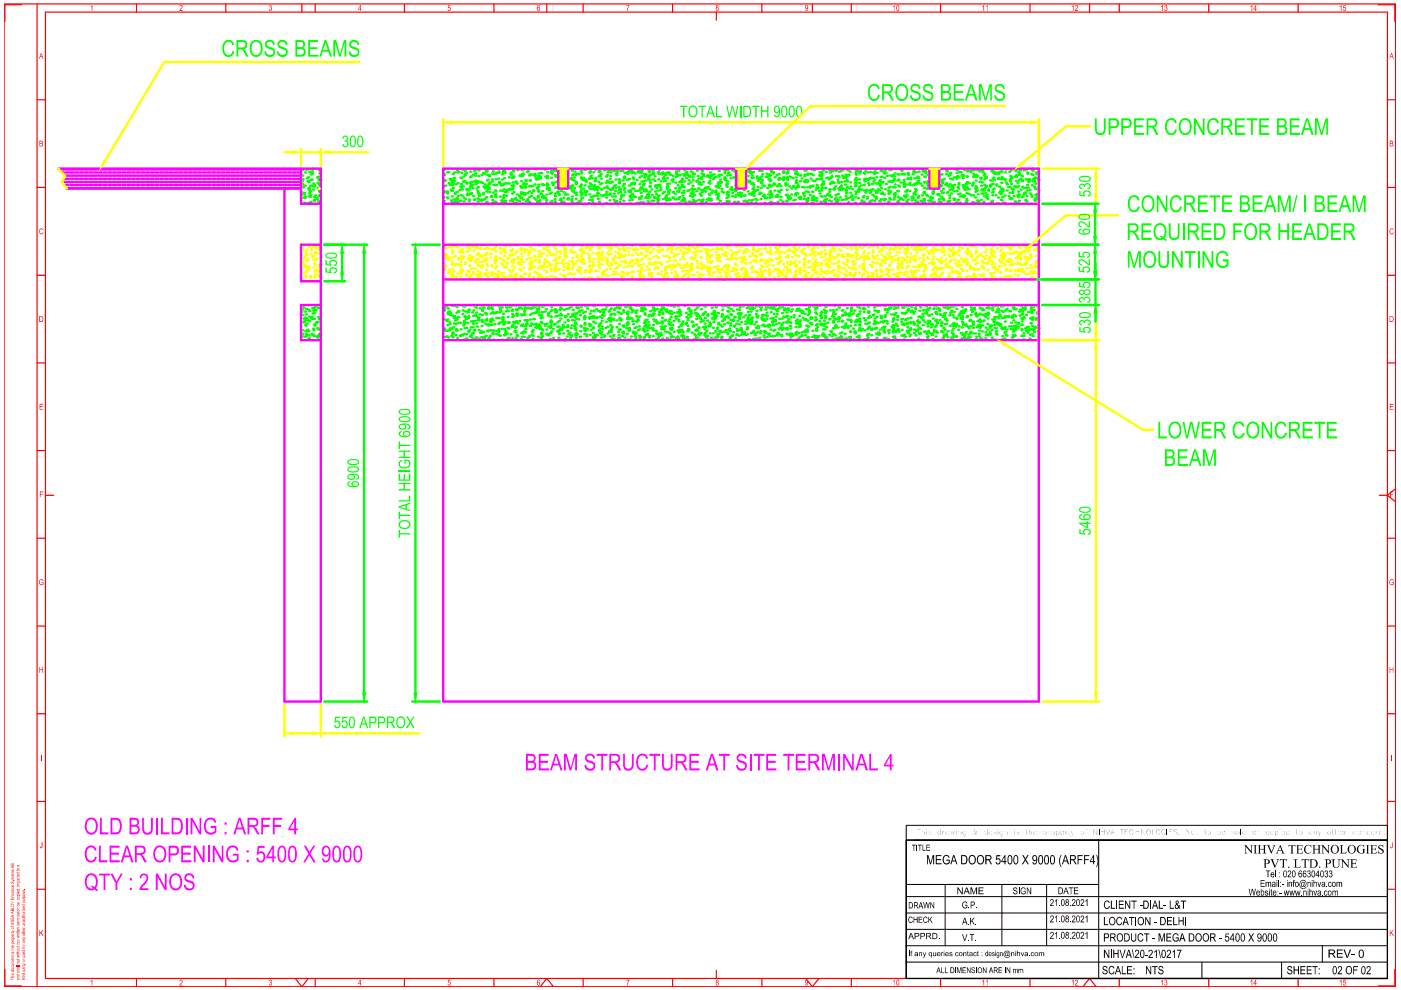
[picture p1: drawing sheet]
<svg xmlns="http://www.w3.org/2000/svg" width="297mm" height="210mm" viewBox="0 0 297 210" stroke-linecap="round" stroke-linejoin="round" font-family="sans-serif">
<!-- layer: megadoor-AM_0 -->
<g fill="none" stroke="#0f0" stroke-width=".51">
<path d="M94.3 69.7l.1 .2h-.2zM95.6 66.4l-.2 .3M95.8 64.7h.2M96.1 70.5l-.3 .3M96.4 67.2l.1 .2h-.2zM96.9 69.9l.1 .2h-.2zM98.5 64.8v.2h-.2zM99 67.4v.2h-.2zM99.4 67l-.2 .3M99.5 70.1v.2h-.2zM99.9 71.1l-.3 .3M101 65l.1 .2h-.2z"/>
<path d="M101.5 67.6l.1 .3-.2-.1zM101.8 70.6l.3-.3v.3zM103.2 67.6l-.2 .3M103.6 65.2l.1 .2h-.3zM103.7 71.7l-.3 .3M103.9 68.1l.2-.2v.2zM104.6 70.6v.2h-.2zM106 65.6l.2-.2v.2zM106.7 68.1v.2h-.2zM107 68.2l-.2 .3M107.1 70.8l.1 .2h-.2zM108.7 65.6v.3h-.2z"/>
<path d="M109.2 68.3v.2h-.2zM109.5 71.2l.2-.2 .1 .2zM110.4 64.7l-.3 .3M110.9 68.8l-.3 .3M111.3 65.9v.2h-.2zM111.7 68.5l.1 .3-.2-.1 .1-.1M112.3 71.2v.2h-.2zM113.8 66.1l.1 .2h-.2zM114.2 65.3l-.3 .3M114.3 68.8l.1 .2h-.2zM114.7 69.4l-.3 .3M114.8 71.4v.3h-.2z"/>
<path d="M116.4 66.3v.2h-.2zM116.9 69v.2h-.2zM117.4 71.7v.2h-.2zM118 65.9l-.3 .3M118.5 70l-.3 .3M118.9 66.5l.1 .2h-.2zM119.5 69.2v.3l-.2-.1zM119.9 72.1h-.2l.2-.2 .1 .2M121.5 66.7v.3h-.2zM121.8 66.5l-.3 .3M121.8 69.6l.2-.1v.2zM122.3 70.6l-.3 .3"/>
<path d="M124.1 67v.2h-.2zM124.5 69.7l.1 .2h-.2zM125.6 67.1l-.3 .3M126 64.7h.1M126.1 71.1l-.3 .3M126.6 67.2v.2h-.2zM127.1 69.9l.1 .2h-.3zM128.7 64.8v.2h-.2zM129 67.6l.2-.2v.2zM129.4 67.7l-.3 .3M129.7 70.1v.2h-.2zM129.9 71.7l-.3 .3"/>
<path d="M131.2 65l.1 .2h-.3zM131.7 67.6l.1 .3-.2-.1zM132.2 70.3l.1 .3h-.2zM133.2 68.3l-.3 .3M133.8 65.2v.2h-.2zM134.3 67.9v.2h-.2zM134.8 70.6v.2h-.2zM136.3 65.4l.1 .2h-.2zM136.6 64.8l-.3 .3M136.8 68.1l.1 .2h-.2zM137 68.9l-.3 .3M137.3 70.8l.1 .2h-.3z"/>
<path d="M138.9 65.6v.3h-.2zM139.4 68.3v.3l-.2-.1zM139.7 71.2l.2-.2v.2zM140.4 65.4l-.3 .2M140.8 69.5l-.3 .2M141.5 65.9v.2h-.2zM142 68.8l-.2-.1 .2-.1v.2M142.4 71.2l.1 .2h-.2zM144.1 66l-.3 .3h.2v-.2M144.5 68.8l.1 .2h-.3zM144.6 70l-.3 .3M145 71.4l.1 .3h-.2z"/>
<path d="M146.6 66.3v.2h-.2zM147.1 69v.2h-.2zM147.6 71.7v.2h-.2zM147.9 66.6l-.2 .2M148.4 70.6l-.2 .3M149.1 66.5l.1 .2h-.2zM149.6 69.2l.1 .3-.2-.1zM150 72.1l.1-.2v.2M151.7 66.7v.3h-.2zM151.8 67.1l-.3 .3M152.2 69.5v.2h-.2zM152.2 71.2l-.2 .3"/>
<path d="M154.2 67l.1 .2h-.2zM154.7 69.7l-.2 .2h.3v-.2M155.6 67.7l-.3 .3M156 71.8l-.2 .3M156.2 64.7l.1 .1M156.3 64.7l.1 .1M156.8 67.2v.2h-.2zM157.3 69.9v.2h-.2zM158.9 64.8v.2h-.2zM159.4 68.3l-.3 .3M159.4 67.6v-.2l-.2 .2 .2 .1M159.7 70.3l.1-.2 .1 .2z"/>
<path d="M161.4 65v.2h-.2zM161.7 67.8l.2-.1 .1 .2zM162.4 70.3l.1 .3h-.3zM162.7 64.8l-.3 .3M163.2 68.9l-.3 .3M164 65.2v.2h-.2zM164.5 67.9v.2h-.2zM165 70.6v.2h-.2zM166.5 65.4l-.3 .3M166.5 65.4l.1 .2h-.2zM167 69.5l-.3 .3M167 68.1l.1 .2h-.2z"/>
<path d="M167.5 70.8v.2h-.2zM169.1 65.6v.3h-.2zM169.6 68.3v.3l-.2-.1zM170.1 71v.2h-.2zM170.3 66l-.3 .3M170.8 70.1l-.3 .3M171.6 65.9l.1 .2h-.2zM172 68.7l.2-.1v.2zM172.6 71.2l.1 .2h-.2zM174 66.3l.2-.2v.2zM174.1 66.6l-.3 .3M174.6 70.7l-.3 .3"/>
<path d="M174.7 68.8v.2h-.2zM175.2 71.4v.3h-.2zM176.8 66.3v.2h-.2zM177.2 69l.1 .2h-.2zM177.6 71.9l.1-.2 .1 .2zM177.9 67.2l-.3 .3M178.4 71.3l-.3 .3M179.3 66.5l.1 .2h-.3zM179.8 69.2l.1 .3-.3-.1zM180.2 72.1l.1-.2v.2M181.7 67.8l-.3 .3M181.8 66.7l-.1 .3h.2v-.3"/>
<path d="M182.2 71.9l-.2 .2M182.4 69.5v.2h-.2zM184.4 67l.1 .2h-.2zM184.9 69.7l.1 .2h-.3zM185.5 68.4l-.3 .3M186.4 64.7h.1M187 67.2v.2h-.2zM187.5 69.9v.2h-.2zM188.8 64.9l-.2 .3M189 64.8l.1 .2h-.2zM189.3 69l-.3 .3M189.6 67.4v.3l-.2-.1z"/>
<path d="M189.9 70.3l.1-.2 .1 .2zM191.6 65v.2h-.2zM191.9 67.8l.2-.1v.2zM192.6 70.3v.3h-.2zM192.6 65.5l-.2 .3M193.2 69.6l-.3 .3M194 65.4l.2-.2v.2zM194.6 67.9l.1 .2h-.2zM195.1 70.6l.1 .2h-.2zM196.5 66.1l-.3 .3M196.7 65.4l.1 .2h-.3zM196.9 70.2l-.2 .3"/>
<path d="M197.2 68.1l.1 .2h-.3zM197.5 71l.2-.2 .1 .2zM199.3 65.6v.3h-.2zM199.8 68.3v.3l-.2-.1zM200.3 71v.2h-.2zM200.3 66.7l-.3 .3M200.7 70.8l-.2 .3M201.8 65.9l.1 .2h-.2zM202.3 68.6l.1 .2h-.2zM202.8 71.2v.2h-.2zM204.1 67.3l-.3 .2M204.2 66.3l.2-.2v.2z"/>
<path d="M204.5 71.4l-.2 .2M204.9 68.8v.2h-.2zM205.4 71.4v.3h-.2zM207 66.3v.2h-.2zM207.4 69l.1 .2h-.3zM207.8 71.9l.1-.2 .1 .2zM207.9 67.9l-.3 .2M209.5 66.5v.3l-.2-.1zM209.8 69.4l.2-.2v.3zM210.3 72.1l.2-.2v.2M211.9 67l.2-.2v.2zM212.5 69.5l.1 .2h-.2z"/>
<path d="M214.6 67l.1 .2h-.3zM215.1 69.7l.1 .2h-.2zM216.6 64.7h.1M217.2 67.2v.2h-.2zM217.7 69.9v.2h-.2zM219.2 64.8l.1 .2h-.2zM219.7 67.4l.1 .3-.2-.1zM220.2 70.1v.2h-.2z"/>
</g>
<circle cx="210.9" cy="64.7" r=".25" fill="#0f0"/>
<g fill="none" stroke="#0f0" stroke-width=".51">
<path d="M94.1 65.7l.2-.1v.2zM95.4 69.7l.2-.1-.1 .2zM95.7 66.4v.3h-.3M96.1 70.5l.1 .3h-.4M96.3 67.1l.2-.1-.1 .3zM97.5 71.1h.2v.2zM98.4 68.6l.2-.1-.1 .2zM99.3 66l.2-.1-.1 .2zM99.4 67l.1 .3h-.3M99.9 71.1v.3h-.3M100.5 70l.2-.1v.2zM101.4 67.4l.2-.1-.1 .2z"/>
<path d="M102.2 64.8h.3l-.1 .2zM102.6 71.4h.3l-.1 .2zM103.2 67.6l.1 .3h-.3M103.5 68.9l.2-.1v.2zM103.7 71.7v.3h-.3M104.4 66.3l.2-.1-.1 .2zM105.6 70.3l.3-.1-.1 .2zM106.5 67.7l.3-.1-.1 .2zM107 68.2l.1 .3h-.3M107.3 65.1l.3-.1-.1 .2zM107.8 71.7l.2-.1-.1 .2zM108.6 69.2l.3-.2-.1 .2z"/>
<path d="M109.5 66.5l.2-.1v.3zM110.4 64.7v.4l-.3-.1M110.7 70.6l.3-.1-.1 .2zM110.9 68.8v.3h-.3M111.6 68l.3-.1-.1 .2zM112.5 65.4l.2-.1-.1 .2zM113 72.1l-.1-.1 .2-.1v.2M113.7 69.4l.3-.1-.1 .2zM114.2 65.3v.3h-.3M114.6 66.8l.2-.1v.3zM114.7 69.4v.3h-.3M115.9 70.9l.2-.1v.2z"/>
<path d="M116.7 68.3l.3-.1-.1 .2zM117.6 65.7l.2-.1v.2zM118 65.9v.3h-.3M118.5 70v.3h-.3M118.9 69.7l.2-.1-.1 .2zM119.7 67.1l.3-.1-.1 .3zM121 71.1h.2v.2zM121.8 66.5v.3h-.3M121.9 68.6l.2-.1-.1 .2zM122.3 70.6v.3h-.3M122.7 66l.3-.1-.1 .2zM124 70l.2-.1-.1 .2z"/>
<path d="M124.9 67.4l.2-.1-.1 .2zM125.6 67.1v.3h-.3M125.7 64.8l.3-.1-.1 .2zM126.1 71.1v.4l-.3-.1M126.1 71.4l.3-.1-.1 .2zM127 68.9l.2-.2v.2zM127.8 66.3l.3-.1-.1 .2zM129.1 70.3l.3-.1-.1 .2zM129.4 67.7v.3h-.3M129.9 71.7v.4l-.3-.1M130 67.7l.2-.1v.2zM130.8 65.1l.3-.1-.1 .2z"/>
<path d="M131.2 71.7l.3-.1-.1 .2zM132.1 69.1l.3-.1-.1 .2zM133 66.5l.2-.1v.3zM133.2 68.3l.1 .3h-.4M134.2 70.6l.3-.1-.1 .2zM135.1 68l.3-.1-.1 .2zM136 65.4l.2-.1-.1 .2zM136.5 72.1l-.2-.1 .3-.1v.2M136.6 64.8v.3h-.3M137 68.9l.1 .3h-.4M137.2 69.4l.3-.1-.1 .2zM138.1 66.8l.2-.1v.3z"/>
<path d="M139.3 70.9l.3-.1-.1 .2zM140.2 68.3l.3-.1-.1 .2zM140.4 65.4v.3l-.3-.1M140.8 69.5l.1 .3-.4-.1M141.1 65.7l.2-.1v.2zM142.4 69.7l.2-.1-.1 .2zM143.2 67.1l.3-.1-.1 .3zM144.1 66l.1 .3-.3-.1M144.5 71.1l.2-.1-.1 .3zM144.6 70l.1 .4-.4-.1M145.4 68.6l.2-.2-.1 .3zM146.2 66l.3-.1-.1 .2z"/>
<path d="M147.5 70l.2-.1-.1 .2zM147.9 66.6l.1 .3-.3-.1M148.3 67.4l.3-.1-.1 .2zM148.4 70.6v.3h-.2M149.2 64.8l.3-.1-.1 .2zM149.6 71.4l.2-.1v.2zM150.5 68.8l.2-.1v.2zM151.3 66.2h.3l-.1 .2zM151.8 67.1v.4l-.3-.1M152.2 71.2l.1 .3h-.3M152.6 70.3l.3-.1-.1 .2zM153.4 67.7l.3-.1v.2z"/>
<path d="M154.3 65.1l.3-.1-.1 .2zM154.7 71.7l.3-.1-.1 .2zM155.6 67.7v.4l-.3-.1M155.6 69.1l.3-.1-.1 .2zM155.8 72.1h.1M156 71.8l.1 .3M156.4 66.5l.3-.1-.1 .3zM157.7 70.6l.3-.1-.1 .2zM158.6 68l.2-.1v.2zM159.4 68.3v.4l-.3-.1M159.5 65.4l.2-.1-.1 .2zM159.8 72l.3-.1-.1 .2z"/>
<path d="M160.7 69.4l.3-.1-.1 .2zM161.6 66.8l.2-.1-.1 .3zM162.7 64.8l.1 .4-.4-.1M162.8 70.9l.3-.1-.1 .2zM163.2 68.9v.3h-.3M163.7 68.3l.2-.2v.3zM164.6 65.7l.2-.1-.1 .2zM165.8 69.7l.3-.1-.1 .2zM166.5 65.4v.4l-.3-.1M166.7 67.1l.2-.1v.2zM167 69.5v.3h-.3M168 71.1l.2-.1-.1 .2z"/>
<path d="M168.8 68.5l.3-.1-.1 .3zM169.7 65.9h.3l-.1 .2zM170.3 66v.4l-.3-.1M170.8 70.1v.3h-.3M171 70l.2-.1-.1 .2zM171.8 67.4l.3-.1-.1 .2zM172.7 64.8l.3-.1-.1 .2zM173.1 71.4l.2-.1v.2zM173.9 68.8l.3-.1-.1 .2zM174.1 66.6v.4l-.3-.1M174.6 70.7v.3h-.3M174.8 66.2h.3l-.1 .2z"/>
<path d="M176.1 70.3l.2-.1v.2zM176.9 67.7l.3-.1-.1 .2zM177.8 65.1l.3-.1-.1 .2zM177.9 67.2l.1 .3h-.4M178.2 71.7l.3-.1-.1 .2zM178.4 71.3v.3h-.3M179.1 69.1l.2-.1v.2zM179.9 66.5l.3-.1-.1 .3zM181.2 70.6l.3-.1-.1 .2zM181.7 67.8l.1 .3h-.4M182.1 68l.2-.1-.1 .2zM182.2 71.9v.2"/>
<path d="M183 65.4l.2-.1-.1 .2zM183.3 72l.3-.1-.1 .2zM184.2 69.4l.2-.1v.2zM185.1 66.8l.2-.1-.1 .2zM185.5 68.4l.1 .3h-.4M186.3 70.9l.3-.2-.1 .2zM187.2 68.3l.2-.2v.3zM188.1 65.7l.2-.1-.1 .2zM188.8 64.9l.1 .4-.3-.1M189.3 69.7l.3-.1-.1 .2zM189.3 69l.1 .3h-.4M190.2 67.1l.2-.1v.2z"/>
<path d="M191.5 71.1l.2-.1-.1 .2zM192.3 68.5l.3-.1-.1 .3zM192.6 65.5l.1 .4-.3-.1M193.2 69.6v.3h-.3M193.2 65.9h.2v.2zM194.4 70l.3-.1-.1 .2zM195.3 67.4l.3-.1-.1 .2zM196.2 64.8l.2-.1v.2zM196.5 66.1v.3h-.3M196.6 71.4l.2-.1v.2zM196.9 70.2l.1 .3h-.3M197.4 68.8l.3-.1-.1 .2z"/>
<path d="M198.3 66.2h.3l-.1 .2zM199.5 70.3l.3-.1v.2zM200.3 66.7v.3h-.3M200.4 67.7l.3-.1-.1 .2zM200.7 70.8l.1 .3h-.3M201.3 65.1l.2-.1v.2zM201.7 71.7l.3-.1-.1 .2zM202.6 69.1l.2-.1-.1 .2zM203.4 66.5l.3-.1-.1 .3zM204.1 67.3v.3l-.3-.1M204.5 71.4l.1 .3-.3-.1M204.7 70.6l.2-.2v.3z"/>
<path d="M205.6 68l.2-.2-.1 .3zM206.4 65.4l.3-.1-.1 .2zM206.8 72l.3-.1-.1 .2zM207.7 69.4l.2-.1-.1 .2zM207.9 67.9v.3l-.3-.1M208.2 72.1l.2-.1v.1M208.6 66.8l.2-.1-.1 .2zM209.8 70.8l.2-.1v.2zM210.7 68.2l.2-.1-.1 .3zM210.9 64.7h.3M211.4 68.7l.3-.2v.3zM211.5 65.6h.3l-.1 .2z"/>
<path d="M212.8 69.7l.2-.1v.2zM213.7 67.1l.2-.1v.2zM215 71.1l.2-.1-.1 .2zM215 65.3v-.3l-.3 .3h.3M215.2 69.3l.3-.3v.4zM215.8 68.5l.3-.1-.1 .3zM216.7 65.9h.2v.2zM217.9 70l.3-.1-.1 .2zM218.8 65.6v.3h-.2zM218.8 67.4l.3-.1-.1 .2zM219.3 69.6v.4l-.3-.1zM219.7 64.8l.2-.1-.1 .2z"/>
<path d="M220.2 71.3l-.1 .1h.1"/>
</g>
<g fill="#0f0">
<circle cx="94.9" cy="65.4" r=".25"/>
<circle cx="94.9" cy="66.6" r=".25"/>
<circle cx="96.8" cy="65.1" r=".25"/>
<circle cx="94.9" cy="67.8" r=".25"/>
<circle cx="96.8" cy="66.3" r=".25"/>
<circle cx="98.6" cy="64.8" r=".25"/>
<circle cx="94.8" cy="68.9" r=".25"/>
<circle cx="96.7" cy="67.5" r=".25"/>
<circle cx="98.6" cy="66" r=".25"/>
<circle cx="94.8" cy="70.1" r=".25"/>
<circle cx="96.7" cy="68.7" r=".25"/>
<circle cx="98.5" cy="67.2" r=".25"/>
<circle cx="100.4" cy="65.8" r=".25"/>
<circle cx="94.7" cy="71.3" r=".25"/>
<circle cx="96.6" cy="69.8" r=".25"/>
<circle cx="98.5" cy="68.4" r=".25"/>
<circle cx="100.3" cy="67" r=".25"/>
<circle cx="102.2" cy="65.6" r=".25"/>
<circle cx="96.6" cy="71" r=".25"/>
<circle cx="98.5" cy="69.6" r=".25"/>
<circle cx="100.3" cy="68.2" r=".25"/>
<circle cx="102.2" cy="66.7" r=".25"/>
<circle cx="104" cy="65.3" r=".25"/>
<circle cx="98.4" cy="70.8" r=".25"/>
<circle cx="100.2" cy="69.4" r=".25"/>
<circle cx="102.1" cy="67.9" r=".25"/>
<circle cx="104" cy="66.5" r=".25"/>
<circle cx="105.9" cy="65.1" r=".25"/>
<circle cx="98.4" cy="72" r=".25"/>
<circle cx="100.2" cy="70.6" r=".25"/>
<circle cx="102.1" cy="69.1" r=".25"/>
<circle cx="104" cy="67.7" r=".25"/>
<circle cx="105.8" cy="66.2" r=".25"/>
<circle cx="107.7" cy="64.8" r=".25"/>
<circle cx="100.1" cy="71.7" r=".25"/>
<circle cx="102.1" cy="70.3" r=".25"/>
<circle cx="103.9" cy="68.9" r=".25"/>
<circle cx="105.8" cy="67.4" r=".25"/>
<circle cx="107.7" cy="66" r=".25"/>
<circle cx="102" cy="71.5" r=".25"/>
<circle cx="103.9" cy="70" r=".25"/>
<circle cx="105.7" cy="68.6" r=".25"/>
<circle cx="107.6" cy="67.2" r=".25"/>
<circle cx="109.5" cy="65.7" r=".25"/>
<circle cx="103.8" cy="71.2" r=".25"/>
<circle cx="105.7" cy="69.8" r=".25"/>
<circle cx="107.6" cy="68.4" r=".25"/>
<circle cx="109.5" cy="66.9" r=".25"/>
<circle cx="111.3" cy="65.5" r=".25"/>
<circle cx="105.6" cy="71" r=".25"/>
<circle cx="107.6" cy="69.5" r=".25"/>
<circle cx="109.4" cy="68.1" r=".25"/>
<circle cx="111.2" cy="66.7" r=".25"/>
<circle cx="113.1" cy="65.2" r=".25"/>
<circle cx="107.5" cy="70.7" r=".25"/>
<circle cx="109.4" cy="69.3" r=".25"/>
<circle cx="111.2" cy="67.9" r=".25"/>
<circle cx="113.1" cy="66.4" r=".25"/>
<circle cx="115" cy="65" r=".25"/>
<circle cx="107.5" cy="71.9" r=".25"/>
<circle cx="109.3" cy="70.5" r=".25"/>
<circle cx="111.2" cy="69.1" r=".25"/>
<circle cx="113.1" cy="67.6" r=".25"/>
<circle cx="114.9" cy="66.2" r=".25"/>
<circle cx="116.8" cy="64.8" r=".25"/>
<circle cx="109.3" cy="71.7" r=".25"/>
<circle cx="111.1" cy="70.3" r=".25"/>
<circle cx="113" cy="68.8" r=".25"/>
<circle cx="114.9" cy="67.4" r=".25"/>
<circle cx="116.7" cy="65.9" r=".25"/>
<circle cx="111.1" cy="71.4" r=".25"/>
<circle cx="113" cy="70" r=".25"/>
<circle cx="114.8" cy="68.6" r=".25"/>
<circle cx="116.7" cy="67.1" r=".25"/>
<circle cx="118.6" cy="65.7" r=".25"/>
<circle cx="112.9" cy="71.2" r=".25"/>
<circle cx="114.8" cy="69.8" r=".25"/>
<circle cx="116.7" cy="68.3" r=".25"/>
<circle cx="118.6" cy="66.9" r=".25"/>
<circle cx="120.4" cy="65.4" r=".25"/>
<circle cx="114.8" cy="70.9" r=".25"/>
<circle cx="116.6" cy="69.5" r=".25"/>
<circle cx="118.5" cy="68.1" r=".25"/>
<circle cx="120.4" cy="66.6" r=".25"/>
<circle cx="122.2" cy="65.2" r=".25"/>
<circle cx="114.7" cy="72.1" r=".25"/>
<circle cx="116.6" cy="70.7" r=".25"/>
<circle cx="118.5" cy="69.2" r=".25"/>
<circle cx="120.3" cy="67.8" r=".25"/>
<circle cx="122.2" cy="66.4" r=".25"/>
<circle cx="124.1" cy="64.9" r=".25"/>
<circle cx="116.5" cy="71.9" r=".25"/>
<circle cx="118.4" cy="70.4" r=".25"/>
<circle cx="120.3" cy="69" r=".25"/>
<circle cx="122.1" cy="67.6" r=".25"/>
<circle cx="124" cy="66.1" r=".25"/>
<circle cx="125.9" cy="64.7" r=".25"/>
<circle cx="118.4" cy="71.6" r=".25"/>
<circle cx="120.3" cy="70.2" r=".25"/>
<circle cx="122.1" cy="68.8" r=".25"/>
<circle cx="124" cy="67.3" r=".25"/>
<circle cx="125.8" cy="65.9" r=".25"/>
<circle cx="120.2" cy="71.4" r=".25"/>
<circle cx="122" cy="70" r=".25"/>
<circle cx="123.9" cy="68.5" r=".25"/>
<circle cx="125.8" cy="67" r=".25"/>
<circle cx="127.7" cy="65.6" r=".25"/>
<circle cx="122" cy="71.1" r=".25"/>
<circle cx="123.9" cy="69.7" r=".25"/>
<circle cx="125.8" cy="68.2" r=".25"/>
<circle cx="127.6" cy="66.8" r=".25"/>
<circle cx="129.5" cy="65.4" r=".25"/>
<circle cx="123.9" cy="70.9" r=".25"/>
<circle cx="125.7" cy="69.4" r=".25"/>
<circle cx="127.6" cy="68" r=".25"/>
<circle cx="129.5" cy="66.6" r=".25"/>
<circle cx="131.3" cy="65.1" r=".25"/>
<circle cx="123.8" cy="72" r=".25"/>
<circle cx="125.7" cy="70.6" r=".25"/>
<circle cx="127.5" cy="69.2" r=".25"/>
<circle cx="129.4" cy="67.8" r=".25"/>
<circle cx="131.3" cy="66.3" r=".25"/>
<circle cx="133.1" cy="64.9" r=".25"/>
<circle cx="125.6" cy="71.8" r=".25"/>
<circle cx="127.5" cy="70.4" r=".25"/>
<circle cx="129.4" cy="68.9" r=".25"/>
<circle cx="131.3" cy="67.5" r=".25"/>
<circle cx="133.1" cy="66.1" r=".25"/>
<circle cx="127.5" cy="71.6" r=".25"/>
<circle cx="129.4" cy="70.1" r=".25"/>
<circle cx="131.2" cy="68.7" r=".25"/>
<circle cx="133" cy="67.3" r=".25"/>
<circle cx="134.9" cy="65.8" r=".25"/>
<circle cx="129.3" cy="71.3" r=".25"/>
<circle cx="131.2" cy="69.9" r=".25"/>
<circle cx="133" cy="68.4" r=".25"/>
<circle cx="134.9" cy="67" r=".25"/>
<circle cx="136.8" cy="65.6" r=".25"/>
<circle cx="131.1" cy="71.1" r=".25"/>
<circle cx="133" cy="69.6" r=".25"/>
<circle cx="134.9" cy="68.2" r=".25"/>
<circle cx="136.7" cy="66.7" r=".25"/>
<circle cx="138.6" cy="65.3" r=".25"/>
<circle cx="132.9" cy="70.8" r=".25"/>
<circle cx="134.8" cy="69.4" r=".25"/>
<circle cx="136.7" cy="67.9" r=".25"/>
<circle cx="138.5" cy="66.5" r=".25"/>
<circle cx="140.4" cy="65.1" r=".25"/>
<circle cx="132.9" cy="72" r=".25"/>
<circle cx="134.8" cy="70.6" r=".25"/>
<circle cx="136.6" cy="69.1" r=".25"/>
<circle cx="138.5" cy="67.7" r=".25"/>
<circle cx="140.4" cy="66.2" r=".25"/>
<circle cx="142.3" cy="64.8" r=".25"/>
<circle cx="134.7" cy="71.7" r=".25"/>
<circle cx="136.6" cy="70.3" r=".25"/>
<circle cx="138.5" cy="68.9" r=".25"/>
<circle cx="140.4" cy="67.4" r=".25"/>
<circle cx="142.2" cy="66" r=".25"/>
<circle cx="136.6" cy="71.5" r=".25"/>
<circle cx="138.4" cy="70.1" r=".25"/>
<circle cx="140.3" cy="68.6" r=".25"/>
<circle cx="142.2" cy="67.2" r=".25"/>
<circle cx="144" cy="65.8" r=".25"/>
<circle cx="138.4" cy="71.3" r=".25"/>
<circle cx="140.3" cy="69.8" r=".25"/>
<circle cx="142.1" cy="68.4" r=".25"/>
<circle cx="144" cy="67" r=".25"/>
<circle cx="145.9" cy="65.5" r=".25"/>
<circle cx="140.2" cy="71" r=".25"/>
<circle cx="142.1" cy="69.6" r=".25"/>
<circle cx="143.9" cy="68.1" r=".25"/>
<circle cx="145.8" cy="66.7" r=".25"/>
<circle cx="147.7" cy="65.3" r=".25"/>
<circle cx="142.1" cy="70.8" r=".25"/>
<circle cx="143.9" cy="69.3" r=".25"/>
<circle cx="145.8" cy="67.9" r=".25"/>
<circle cx="147.6" cy="66.4" r=".25"/>
<circle cx="149.5" cy="65" r=".25"/>
<circle cx="142" cy="72" r=".25"/>
<circle cx="143.8" cy="70.5" r=".25"/>
<circle cx="145.7" cy="69.1" r=".25"/>
<circle cx="147.6" cy="67.6" r=".25"/>
<circle cx="149.5" cy="66.2" r=".25"/>
<circle cx="151.4" cy="64.8" r=".25"/>
<circle cx="143.8" cy="71.7" r=".25"/>
<circle cx="145.7" cy="70.3" r=".25"/>
<circle cx="147.6" cy="68.8" r=".25"/>
<circle cx="149.4" cy="67.4" r=".25"/>
<circle cx="151.3" cy="65.9" r=".25"/>
<circle cx="145.7" cy="71.4" r=".25"/>
<circle cx="147.5" cy="70" r=".25"/>
<circle cx="149.4" cy="68.6" r=".25"/>
<circle cx="151.3" cy="67.1" r=".25"/>
<circle cx="153.1" cy="65.7" r=".25"/>
<circle cx="147.5" cy="71.2" r=".25"/>
<circle cx="149.3" cy="69.8" r=".25"/>
<circle cx="151.2" cy="68.3" r=".25"/>
<circle cx="153.1" cy="66.9" r=".25"/>
<circle cx="154.9" cy="65.5" r=".25"/>
<circle cx="149.3" cy="71" r=".25"/>
<circle cx="151.2" cy="69.5" r=".25"/>
<circle cx="153.1" cy="68.1" r=".25"/>
<circle cx="154.9" cy="66.7" r=".25"/>
<circle cx="156.8" cy="65.2" r=".25"/>
<circle cx="151.1" cy="70.7" r=".25"/>
<circle cx="153" cy="69.2" r=".25"/>
<circle cx="154.8" cy="67.8" r=".25"/>
<circle cx="156.7" cy="66.4" r=".25"/>
<circle cx="158.6" cy="65" r=".25"/>
<circle cx="151.1" cy="71.9" r=".25"/>
<circle cx="153" cy="70.4" r=".25"/>
<circle cx="154.8" cy="69" r=".25"/>
<circle cx="156.7" cy="67.6" r=".25"/>
<circle cx="158.6" cy="66.2" r=".25"/>
<circle cx="160.4" cy="64.7" r=".25"/>
<circle cx="152.9" cy="71.6" r=".25"/>
<circle cx="154.8" cy="70.2" r=".25"/>
<circle cx="156.7" cy="68.8" r=".25"/>
<circle cx="158.5" cy="67.3" r=".25"/>
<circle cx="160.4" cy="65.9" r=".25"/>
<circle cx="154.7" cy="71.4" r=".25"/>
<circle cx="156.6" cy="70" r=".25"/>
<circle cx="158.5" cy="68.5" r=".25"/>
<circle cx="160.3" cy="67.1" r=".25"/>
<circle cx="162.2" cy="65.6" r=".25"/>
<circle cx="156.6" cy="71.1" r=".25"/>
<circle cx="158.4" cy="69.7" r=".25"/>
<circle cx="160.3" cy="68.3" r=".25"/>
<circle cx="162.2" cy="66.8" r=".25"/>
<circle cx="164.1" cy="65.4" r=".25"/>
<circle cx="158.4" cy="70.9" r=".25"/>
<circle cx="160.3" cy="69.5" r=".25"/>
<circle cx="162.1" cy="68" r=".25"/>
<circle cx="164" cy="66.6" r=".25"/>
<circle cx="165.8" cy="65.2" r=".25"/>
<circle cx="158.4" cy="72.1" r=".25"/>
<circle cx="160.2" cy="70.6" r=".25"/>
<circle cx="162.1" cy="69.2" r=".25"/>
<circle cx="164" cy="67.8" r=".25"/>
<circle cx="165.8" cy="66.4" r=".25"/>
<circle cx="167.7" cy="64.9" r=".25"/>
<circle cx="160.2" cy="71.8" r=".25"/>
<circle cx="162" cy="70.4" r=".25"/>
<circle cx="163.9" cy="68.9" r=".25"/>
<circle cx="165.8" cy="67.5" r=".25"/>
<circle cx="167.7" cy="66.1" r=".25"/>
<circle cx="162" cy="71.6" r=".25"/>
<circle cx="163.9" cy="70.1" r=".25"/>
<circle cx="165.7" cy="68.7" r=".25"/>
<circle cx="167.6" cy="67.3" r=".25"/>
<circle cx="169.5" cy="65.8" r=".25"/>
<circle cx="163.9" cy="71.3" r=".25"/>
<circle cx="165.7" cy="69.9" r=".25"/>
<circle cx="167.6" cy="68.4" r=".25"/>
<circle cx="169.4" cy="67" r=".25"/>
<circle cx="171.3" cy="65.6" r=".25"/>
<circle cx="165.6" cy="71.1" r=".25"/>
<circle cx="167.5" cy="69.6" r=".25"/>
<circle cx="169.4" cy="68.2" r=".25"/>
<circle cx="171.3" cy="66.8" r=".25"/>
<circle cx="173.1" cy="65.3" r=".25"/>
<circle cx="167.5" cy="70.8" r=".25"/>
<circle cx="169.4" cy="69.4" r=".25"/>
<circle cx="171.2" cy="68" r=".25"/>
<circle cx="173.1" cy="66.5" r=".25"/>
<circle cx="175" cy="65.1" r=".25"/>
<circle cx="167.5" cy="72" r=".25"/>
<circle cx="169.3" cy="70.6" r=".25"/>
<circle cx="171.2" cy="69.2" r=".25"/>
<circle cx="173" cy="67.7" r=".25"/>
<circle cx="174.9" cy="66.3" r=".25"/>
<circle cx="176.8" cy="64.8" r=".25"/>
<circle cx="169.3" cy="71.8" r=".25"/>
<circle cx="171.1" cy="70.3" r=".25"/>
<circle cx="173" cy="68.9" r=".25"/>
<circle cx="174.9" cy="67.5" r=".25"/>
<circle cx="176.7" cy="66" r=".25"/>
<circle cx="171.1" cy="71.5" r=".25"/>
<circle cx="173" cy="70.1" r=".25"/>
<circle cx="174.9" cy="68.7" r=".25"/>
<circle cx="176.7" cy="67.2" r=".25"/>
<circle cx="178.6" cy="65.8" r=".25"/>
<circle cx="172.9" cy="71.3" r=".25"/>
<circle cx="174.8" cy="69.8" r=".25"/>
<circle cx="176.6" cy="68.4" r=".25"/>
<circle cx="178.5" cy="67" r=".25"/>
<circle cx="180.4" cy="65.5" r=".25"/>
<circle cx="174.8" cy="71" r=".25"/>
<circle cx="176.6" cy="69.6" r=".25"/>
<circle cx="178.5" cy="68.1" r=".25"/>
<circle cx="180.4" cy="66.7" r=".25"/>
<circle cx="182.2" cy="65.3" r=".25"/>
<circle cx="176.6" cy="70.8" r=".25"/>
<circle cx="178.5" cy="69.3" r=".25"/>
<circle cx="180.3" cy="67.9" r=".25"/>
<circle cx="182.2" cy="66.5" r=".25"/>
<circle cx="184.1" cy="65" r=".25"/>
<circle cx="176.5" cy="72" r=".25"/>
<circle cx="178.4" cy="70.5" r=".25"/>
<circle cx="180.3" cy="69.1" r=".25"/>
<circle cx="182.1" cy="67.7" r=".25"/>
<circle cx="184" cy="66.2" r=".25"/>
<circle cx="185.9" cy="64.8" r=".25"/>
<circle cx="178.4" cy="71.7" r=".25"/>
<circle cx="180.2" cy="70.3" r=".25"/>
<circle cx="182.1" cy="68.9" r=".25"/>
<circle cx="184" cy="67.4" r=".25"/>
<circle cx="185.9" cy="66" r=".25"/>
<circle cx="180.2" cy="71.4" r=".25"/>
<circle cx="182.1" cy="70" r=".25"/>
<circle cx="183.9" cy="68.6" r=".25"/>
<circle cx="185.8" cy="67.2" r=".25"/>
<circle cx="187.6" cy="65.7" r=".25"/>
<circle cx="182" cy="71.2" r=".25"/>
<circle cx="183.9" cy="69.8" r=".25"/>
<circle cx="185.8" cy="68.4" r=".25"/>
<circle cx="187.6" cy="66.9" r=".25"/>
<circle cx="189.5" cy="65.5" r=".25"/>
<circle cx="183.8" cy="71" r=".25"/>
<circle cx="185.7" cy="69.5" r=".25"/>
<circle cx="187.6" cy="68.1" r=".25"/>
<circle cx="189.5" cy="66.7" r=".25"/>
<circle cx="191.3" cy="65.2" r=".25"/>
<circle cx="185.7" cy="70.7" r=".25"/>
<circle cx="187.5" cy="69.3" r=".25"/>
<circle cx="189.4" cy="67.8" r=".25"/>
<circle cx="191.3" cy="66.4" r=".25"/>
<circle cx="193.2" cy="65" r=".25"/>
<circle cx="185.7" cy="71.9" r=".25"/>
<circle cx="187.5" cy="70.5" r=".25"/>
<circle cx="189.4" cy="69" r=".25"/>
<circle cx="191.2" cy="67.6" r=".25"/>
<circle cx="193.1" cy="66.2" r=".25"/>
<circle cx="195" cy="64.7" r=".25"/>
<circle cx="187.4" cy="71.7" r=".25"/>
<circle cx="189.3" cy="70.2" r=".25"/>
<circle cx="191.2" cy="68.8" r=".25"/>
<circle cx="193.1" cy="67.4" r=".25"/>
<circle cx="194.9" cy="65.9" r=".25"/>
<circle cx="189.3" cy="71.4" r=".25"/>
<circle cx="191.2" cy="70" r=".25"/>
<circle cx="193" cy="68.6" r=".25"/>
<circle cx="194.9" cy="67.1" r=".25"/>
<circle cx="196.8" cy="65.6" r=".25"/>
<circle cx="191.1" cy="71.1" r=".25"/>
<circle cx="193" cy="69.8" r=".25"/>
<circle cx="194.8" cy="68.3" r=".25"/>
<circle cx="196.8" cy="66.8" r=".25"/>
<circle cx="198.6" cy="65.4" r=".25"/>
<circle cx="192.9" cy="70.9" r=".25"/>
<circle cx="194.8" cy="69.5" r=".25"/>
<circle cx="196.7" cy="68" r=".25"/>
<circle cx="198.5" cy="66.6" r=".25"/>
<circle cx="200.4" cy="65.2" r=".25"/>
<circle cx="194.8" cy="70.6" r=".25"/>
<circle cx="196.7" cy="69.2" r=".25"/>
<circle cx="198.5" cy="67.8" r=".25"/>
<circle cx="200.4" cy="66.4" r=".25"/>
<circle cx="202.3" cy="64.9" r=".25"/>
<circle cx="194.7" cy="71.8" r=".25"/>
<circle cx="196.6" cy="70.4" r=".25"/>
<circle cx="198.4" cy="69" r=".25"/>
<circle cx="200.3" cy="67.5" r=".25"/>
<circle cx="202.2" cy="66.1" r=".25"/>
<circle cx="204.1" cy="64.7" r=".25"/>
<circle cx="196.6" cy="71.6" r=".25"/>
<circle cx="198.4" cy="70.2" r=".25"/>
<circle cx="200.3" cy="68.7" r=".25"/>
<circle cx="202.2" cy="67.3" r=".25"/>
<circle cx="204" cy="65.9" r=".25"/>
<circle cx="198.4" cy="71.4" r=".25"/>
<circle cx="200.3" cy="69.9" r=".25"/>
<circle cx="202.1" cy="68.5" r=".25"/>
<circle cx="204" cy="67" r=".25"/>
<circle cx="205.9" cy="65.6" r=".25"/>
<circle cx="200.2" cy="71.1" r=".25"/>
<circle cx="202.1" cy="69.7" r=".25"/>
<circle cx="203.9" cy="68.2" r=".25"/>
<circle cx="205.8" cy="66.8" r=".25"/>
<circle cx="207.7" cy="65.3" r=".25"/>
<circle cx="202" cy="70.9" r=".25"/>
<circle cx="203.9" cy="69.4" r=".25"/>
<circle cx="205.8" cy="68" r=".25"/>
<circle cx="207.7" cy="66.5" r=".25"/>
<circle cx="209.5" cy="65.1" r=".25"/>
<circle cx="202" cy="72" r=".25"/>
<circle cx="203.9" cy="70.6" r=".25"/>
<circle cx="205.7" cy="69.2" r=".25"/>
<circle cx="207.6" cy="67.7" r=".25"/>
<circle cx="209.5" cy="66.3" r=".25"/>
<circle cx="211.4" cy="64.8" r=".25"/>
<circle cx="203.8" cy="71.8" r=".25"/>
<circle cx="205.7" cy="70.3" r=".25"/>
<circle cx="207.6" cy="68.9" r=".25"/>
<circle cx="209.4" cy="67.5" r=".25"/>
<circle cx="211.3" cy="66" r=".25"/>
<circle cx="205.6" cy="71.5" r=".25"/>
<circle cx="207.5" cy="70.1" r=".25"/>
<circle cx="209.4" cy="68.7" r=".25"/>
<circle cx="211.3" cy="67.2" r=".25"/>
<circle cx="213.1" cy="65.8" r=".25"/>
<circle cx="207.5" cy="71.3" r=".25"/>
<circle cx="209.3" cy="69.9" r=".25"/>
<circle cx="211.2" cy="68.4" r=".25"/>
<circle cx="213.1" cy="67" r=".25"/>
<circle cx="215" cy="65.6" r=".25"/>
<circle cx="209.3" cy="71.1" r=".25"/>
<circle cx="211.2" cy="69.6" r=".25"/>
<circle cx="213" cy="68.2" r=".25"/>
<circle cx="214.9" cy="66.7" r=".25"/>
<circle cx="216.8" cy="65.3" r=".25"/>
<circle cx="211.1" cy="70.8" r=".25"/>
<circle cx="213" cy="69.4" r=".25"/>
<circle cx="214.9" cy="67.9" r=".25"/>
<circle cx="216.7" cy="66.5" r=".25"/>
<circle cx="218.6" cy="65.1" r=".25"/>
<circle cx="211.1" cy="72" r=".25"/>
<circle cx="213" cy="70.6" r=".25"/>
<circle cx="214.8" cy="69.1" r=".25"/>
<circle cx="216.7" cy="67.7" r=".25"/>
<circle cx="218.6" cy="66.2" r=".25"/>
<circle cx="212.9" cy="71.7" r=".25"/>
<circle cx="214.8" cy="70.3" r=".25"/>
<circle cx="216.6" cy="68.9" r=".25"/>
<circle cx="218.6" cy="67.4" r=".25"/>
<circle cx="214.7" cy="71.5" r=".25"/>
<circle cx="216.6" cy="70" r=".25"/>
<circle cx="218.5" cy="68.6" r=".25"/>
<circle cx="216.6" cy="71.2" r=".25"/>
<circle cx="218.5" cy="69.8" r=".25"/>
<circle cx="218.4" cy="71" r=".25"/>
<circle cx="220.2" cy="69.6" r=".25"/>
<circle cx="220.2" cy="70.8" r=".25"/>
<circle cx="220.2" cy="72" r=".25"/>
<circle cx="94.5" cy="65" r=".25"/>
<circle cx="95.9" cy="64.8" r=".25"/>
<circle cx="94.9" cy="66.2" r=".25"/>
<circle cx="97.2" cy="65.9" r=".25"/>
<circle cx="98.1" cy="65.8" r=".25"/>
<circle cx="99.4" cy="65.6" r=".25"/>
<circle cx="101.7" cy="65.3" r=".25"/>
<circle cx="102.6" cy="65.2" r=".25"/>
<circle cx="103.9" cy="65.1" r=".25"/>
<circle cx="106.2" cy="64.8" r=".25"/>
<circle cx="94" cy="67.6" r=".25"/>
<circle cx="96.3" cy="67.3" r=".25"/>
<circle cx="97.1" cy="67.2" r=".25"/>
<circle cx="98.5" cy="67" r=".25"/>
<circle cx="100.7" cy="66.7" r=".25"/>
<circle cx="101.6" cy="66.6" r=".25"/>
<circle cx="103" cy="66.4" r=".25"/>
<circle cx="105.2" cy="66.2" r=".25"/>
<circle cx="106.1" cy="66" r=".25"/>
<circle cx="107.5" cy="65.9" r=".25"/>
<circle cx="109.7" cy="65.6" r=".25"/>
<circle cx="110.6" cy="65.4" r=".25"/>
<circle cx="112" cy="65.3" r=".25"/>
<circle cx="114.2" cy="65" r=".25"/>
<circle cx="115.1" cy="64.8" r=".25"/>
<circle cx="95.3" cy="68.7" r=".25"/>
<circle cx="96.2" cy="68.6" r=".25"/>
<circle cx="97.6" cy="68.4" r=".25"/>
<circle cx="99.8" cy="68.1" r=".25"/>
<circle cx="100.7" cy="68" r=".25"/>
<circle cx="102.1" cy="67.8" r=".25"/>
<circle cx="104.3" cy="67.5" r=".25"/>
<circle cx="105.2" cy="67.4" r=".25"/>
<circle cx="106.5" cy="67.3" r=".25"/>
<circle cx="108.8" cy="67" r=".25"/>
<circle cx="109.7" cy="66.8" r=".25"/>
<circle cx="111" cy="66.7" r=".25"/>
<circle cx="113.3" cy="66.4" r=".25"/>
<circle cx="114.2" cy="66.2" r=".25"/>
<circle cx="115.5" cy="66.1" r=".25"/>
<circle cx="117.8" cy="65.8" r=".25"/>
<circle cx="118.7" cy="65.6" r=".25"/>
<circle cx="120" cy="65.5" r=".25"/>
<circle cx="122.3" cy="65.2" r=".25"/>
<circle cx="123.2" cy="65.1" r=".25"/>
<circle cx="124.5" cy="64.9" r=".25"/>
<circle cx="94.4" cy="70.1" r=".25"/>
<circle cx="95.3" cy="70" r=".25"/>
<circle cx="98.9" cy="69.5" r=".25"/>
<circle cx="99.8" cy="69.4" r=".25"/>
<circle cx="101.1" cy="69.2" r=".25"/>
<circle cx="103.4" cy="68.9" r=".25"/>
<circle cx="104.3" cy="68.9" r=".25"/>
<circle cx="105.6" cy="68.7" r=".25"/>
<circle cx="107.9" cy="68.4" r=".25"/>
<circle cx="108.7" cy="68.3" r=".25"/>
<circle cx="110.1" cy="68.1" r=".25"/>
<circle cx="112.3" cy="67.8" r=".25"/>
<circle cx="113.2" cy="67.7" r=".25"/>
<circle cx="114.6" cy="67.5" r=".25"/>
<circle cx="116.8" cy="67.2" r=".25"/>
<circle cx="117.7" cy="67.1" r=".25"/>
<circle cx="119.1" cy="66.9" r=".25"/>
<circle cx="121.4" cy="66.6" r=".25"/>
<circle cx="122.2" cy="66.5" r=".25"/>
<circle cx="123.6" cy="66.3" r=".25"/>
<circle cx="125.8" cy="66" r=".25"/>
<circle cx="126.7" cy="65.9" r=".25"/>
<circle cx="128.1" cy="65.7" r=".25"/>
<circle cx="130.3" cy="65.4" r=".25"/>
<circle cx="131.2" cy="65.3" r=".25"/>
<circle cx="132.6" cy="65.1" r=".25"/>
<circle cx="134.8" cy="64.8" r=".25"/>
<circle cx="135.7" cy="64.7" r=".25"/>
<circle cx="94.3" cy="71.4" r=".25"/>
<circle cx="95.7" cy="71.2" r=".25"/>
<circle cx="97.9" cy="70.9" r=".25"/>
<circle cx="98.8" cy="70.9" r=".25"/>
<circle cx="100.2" cy="70.7" r=".25"/>
<circle cx="102.4" cy="70.4" r=".25"/>
<circle cx="103.3" cy="70.3" r=".25"/>
<circle cx="104.7" cy="70.1" r=".25"/>
<circle cx="106.9" cy="69.8" r=".25"/>
<circle cx="107.8" cy="69.7" r=".25"/>
<circle cx="109.2" cy="69.5" r=".25"/>
<circle cx="111.4" cy="69.2" r=".25"/>
<circle cx="112.3" cy="69.1" r=".25"/>
<circle cx="113.7" cy="68.9" r=".25"/>
<circle cx="115.9" cy="68.6" r=".25"/>
<circle cx="116.8" cy="68.5" r=".25"/>
<circle cx="118.1" cy="68.3" r=".25"/>
<circle cx="120.4" cy="68" r=".25"/>
<circle cx="121.3" cy="67.9" r=".25"/>
<circle cx="122.6" cy="67.7" r=".25"/>
<circle cx="124.9" cy="67.4" r=".25"/>
<circle cx="125.8" cy="67.3" r=".25"/>
<circle cx="127.1" cy="67.1" r=".25"/>
<circle cx="129.4" cy="66.8" r=".25"/>
<circle cx="130.3" cy="66.7" r=".25"/>
<circle cx="131.6" cy="66.5" r=".25"/>
<circle cx="133.9" cy="66.2" r=".25"/>
<circle cx="134.8" cy="66.1" r=".25"/>
<circle cx="136.1" cy="65.9" r=".25"/>
<circle cx="138.4" cy="65.6" r=".25"/>
<circle cx="139.3" cy="65.5" r=".25"/>
<circle cx="140.6" cy="65.3" r=".25"/>
<circle cx="142.9" cy="65.1" r=".25"/>
<circle cx="143.7" cy="64.9" r=".25"/>
<circle cx="145.1" cy="64.8" r=".25"/>
<circle cx="99.2" cy="72.1" r=".25"/>
<circle cx="101.5" cy="71.8" r=".25"/>
<circle cx="102.4" cy="71.7" r=".25"/>
<circle cx="103.7" cy="71.5" r=".25"/>
<circle cx="106" cy="71.2" r=".25"/>
<circle cx="106.9" cy="71.1" r=".25"/>
<circle cx="108.2" cy="70.9" r=".25"/>
<circle cx="110.5" cy="70.6" r=".25"/>
<circle cx="111.4" cy="70.5" r=".25"/>
<circle cx="112.7" cy="70.3" r=".25"/>
<circle cx="115" cy="70" r=".25"/>
<circle cx="115.9" cy="69.9" r=".25"/>
<circle cx="117.2" cy="69.7" r=".25"/>
<circle cx="119.5" cy="69.4" r=".25"/>
<circle cx="120.3" cy="69.3" r=".25"/>
<circle cx="121.7" cy="69.1" r=".25"/>
<circle cx="123.9" cy="68.8" r=".25"/>
<circle cx="124.8" cy="68.7" r=".25"/>
<circle cx="126.2" cy="68.5" r=".25"/>
<circle cx="128.5" cy="68.2" r=".25"/>
<circle cx="129.4" cy="68.1" r=".25"/>
<circle cx="130.7" cy="67.9" r=".25"/>
<circle cx="133" cy="67.6" r=".25"/>
<circle cx="133.8" cy="67.5" r=".25"/>
<circle cx="135.2" cy="67.3" r=".25"/>
<circle cx="137.4" cy="67" r=".25"/>
<circle cx="138.3" cy="66.9" r=".25"/>
<circle cx="139.7" cy="66.7" r=".25"/>
<circle cx="141.9" cy="66.4" r=".25"/>
<circle cx="142.8" cy="66.3" r=".25"/>
<circle cx="144.2" cy="66.2" r=".25"/>
<circle cx="146.4" cy="65.9" r=".25"/>
<circle cx="147.3" cy="65.7" r=".25"/>
<circle cx="148.7" cy="65.6" r=".25"/>
<circle cx="150.9" cy="65.3" r=".25"/>
<circle cx="151.8" cy="65.1" r=".25"/>
<circle cx="153.1" cy="65" r=".25"/>
<circle cx="109.5" cy="72" r=".25"/>
<circle cx="110.4" cy="71.9" r=".25"/>
<circle cx="111.8" cy="71.7" r=".25"/>
<circle cx="114" cy="71.4" r=".25"/>
<circle cx="114.9" cy="71.3" r=".25"/>
<circle cx="116.3" cy="71.1" r=".25"/>
<circle cx="118.5" cy="70.8" r=".25"/>
<circle cx="119.4" cy="70.7" r=".25"/>
<circle cx="120.8" cy="70.5" r=".25"/>
<circle cx="123" cy="70.2" r=".25"/>
<circle cx="123.9" cy="70.1" r=".25"/>
<circle cx="125.3" cy="69.9" r=".25"/>
<circle cx="127.5" cy="69.6" r=".25"/>
<circle cx="128.4" cy="69.5" r=".25"/>
<circle cx="129.7" cy="69.3" r=".25"/>
<circle cx="132" cy="69" r=".25"/>
<circle cx="132.9" cy="68.9" r=".25"/>
<circle cx="134.2" cy="68.7" r=".25"/>
<circle cx="136.5" cy="68.4" r=".25"/>
<circle cx="137.4" cy="68.3" r=".25"/>
<circle cx="138.8" cy="68.1" r=".25"/>
<circle cx="141" cy="67.8" r=".25"/>
<circle cx="141.9" cy="67.7" r=".25"/>
<circle cx="143.2" cy="67.5" r=".25"/>
<circle cx="145.5" cy="67.3" r=".25"/>
<circle cx="146.4" cy="67.1" r=".25"/>
<circle cx="147.7" cy="67" r=".25"/>
<circle cx="150" cy="66.7" r=".25"/>
<circle cx="150.9" cy="66.5" r=".25"/>
<circle cx="152.2" cy="66.4" r=".25"/>
<circle cx="154.5" cy="66.1" r=".25"/>
<circle cx="155.3" cy="65.9" r=".25"/>
<circle cx="156.7" cy="65.8" r=".25"/>
<circle cx="158.9" cy="65.5" r=".25"/>
<circle cx="159.8" cy="65.3" r=".25"/>
<circle cx="161.2" cy="65.2" r=".25"/>
<circle cx="163.5" cy="64.9" r=".25"/>
<circle cx="164.4" cy="64.8" r=".25"/>
<circle cx="118.5" cy="72.1" r=".25"/>
<circle cx="119.8" cy="71.9" r=".25"/>
<circle cx="122.1" cy="71.6" r=".25"/>
<circle cx="123" cy="71.5" r=".25"/>
<circle cx="124.3" cy="71.3" r=".25"/>
<circle cx="126.6" cy="71" r=".25"/>
<circle cx="127.5" cy="70.9" r=".25"/>
<circle cx="128.8" cy="70.7" r=".25"/>
<circle cx="131" cy="70.4" r=".25"/>
<circle cx="131.9" cy="70.3" r=".25"/>
<circle cx="133.3" cy="70.1" r=".25"/>
<circle cx="135.5" cy="69.8" r=".25"/>
<circle cx="136.5" cy="69.8" r=".25"/>
<circle cx="137.8" cy="69.5" r=".25"/>
<circle cx="140.1" cy="69.2" r=".25"/>
<circle cx="141" cy="69.2" r=".25"/>
<circle cx="142.3" cy="68.9" r=".25"/>
<circle cx="144.6" cy="68.7" r=".25"/>
<circle cx="145.4" cy="68.6" r=".25"/>
<circle cx="146.8" cy="68.4" r=".25"/>
<circle cx="149" cy="68.1" r=".25"/>
<circle cx="149.9" cy="68" r=".25"/>
<circle cx="151.3" cy="67.8" r=".25"/>
<circle cx="153.5" cy="67.5" r=".25"/>
<circle cx="154.4" cy="67.4" r=".25"/>
<circle cx="155.8" cy="67.2" r=".25"/>
<circle cx="158" cy="66.9" r=".25"/>
<circle cx="158.9" cy="66.8" r=".25"/>
<circle cx="160.3" cy="66.6" r=".25"/>
<circle cx="162.5" cy="66.3" r=".25"/>
<circle cx="163.4" cy="66.2" r=".25"/>
<circle cx="164.7" cy="66" r=".25"/>
<circle cx="167" cy="65.7" r=".25"/>
<circle cx="167.9" cy="65.6" r=".25"/>
<circle cx="169.3" cy="65.4" r=".25"/>
<circle cx="171.5" cy="65.1" r=".25"/>
<circle cx="172.4" cy="65" r=".25"/>
<circle cx="173.8" cy="64.8" r=".25"/>
<circle cx="130.1" cy="71.9" r=".25"/>
<circle cx="131" cy="71.7" r=".25"/>
<circle cx="132.4" cy="71.6" r=".25"/>
<circle cx="134.6" cy="71.3" r=".25"/>
<circle cx="135.5" cy="71.1" r=".25"/>
<circle cx="136.8" cy="71" r=".25"/>
<circle cx="139.1" cy="70.7" r=".25"/>
<circle cx="140" cy="70.6" r=".25"/>
<circle cx="141.3" cy="70.4" r=".25"/>
<circle cx="143.6" cy="70.1" r=".25"/>
<circle cx="144.5" cy="70" r=".25"/>
<circle cx="145.9" cy="69.8" r=".25"/>
<circle cx="148.1" cy="69.5" r=".25"/>
<circle cx="149" cy="69.4" r=".25"/>
<circle cx="150.4" cy="69.2" r=".25"/>
<circle cx="152.6" cy="68.9" r=".25"/>
<circle cx="153.5" cy="68.8" r=".25"/>
<circle cx="154.8" cy="68.6" r=".25"/>
<circle cx="157.1" cy="68.3" r=".25"/>
<circle cx="158" cy="68.2" r=".25"/>
<circle cx="159.3" cy="68" r=".25"/>
<circle cx="161.6" cy="67.7" r=".25"/>
<circle cx="162.5" cy="67.6" r=".25"/>
<circle cx="163.8" cy="67.4" r=".25"/>
<circle cx="166.1" cy="67.1" r=".25"/>
<circle cx="166.9" cy="67" r=".25"/>
<circle cx="168.3" cy="66.8" r=".25"/>
<circle cx="170.6" cy="66.5" r=".25"/>
<circle cx="171.5" cy="66.4" r=".25"/>
<circle cx="172.8" cy="66.2" r=".25"/>
<circle cx="175.1" cy="65.9" r=".25"/>
<circle cx="176" cy="65.8" r=".25"/>
<circle cx="177.3" cy="65.6" r=".25"/>
<circle cx="179.6" cy="65.3" r=".25"/>
<circle cx="180.5" cy="65.2" r=".25"/>
<circle cx="181.8" cy="65.1" r=".25"/>
<circle cx="184.1" cy="64.8" r=".25"/>
<circle cx="138.2" cy="72.1" r=".25"/>
<circle cx="139.1" cy="72" r=".25"/>
<circle cx="140.4" cy="71.8" r=".25"/>
<circle cx="142.6" cy="71.5" r=".25"/>
<circle cx="143.6" cy="71.4" r=".25"/>
<circle cx="144.9" cy="71.2" r=".25"/>
<circle cx="147.2" cy="70.9" r=".25"/>
<circle cx="148.1" cy="70.8" r=".25"/>
<circle cx="149.4" cy="70.6" r=".25"/>
<circle cx="151.7" cy="70.3" r=".25"/>
<circle cx="152.6" cy="70.2" r=".25"/>
<circle cx="153.9" cy="70" r=".25"/>
<circle cx="156.2" cy="69.7" r=".25"/>
<circle cx="157" cy="69.6" r=".25"/>
<circle cx="158.4" cy="69.4" r=".25"/>
<circle cx="160.6" cy="69.1" r=".25"/>
<circle cx="161.5" cy="69" r=".25"/>
<circle cx="162.9" cy="68.8" r=".25"/>
<circle cx="165.1" cy="68.5" r=".25"/>
<circle cx="166" cy="68.4" r=".25"/>
<circle cx="167.4" cy="68.2" r=".25"/>
<circle cx="169.6" cy="67.9" r=".25"/>
<circle cx="170.5" cy="67.8" r=".25"/>
<circle cx="171.9" cy="67.6" r=".25"/>
<circle cx="174.1" cy="67.3" r=".25"/>
<circle cx="175" cy="67.2" r=".25"/>
<circle cx="176.4" cy="67" r=".25"/>
<circle cx="178.6" cy="66.7" r=".25"/>
<circle cx="179.5" cy="66.6" r=".25"/>
<circle cx="180.9" cy="66.4" r=".25"/>
<circle cx="183.1" cy="66.2" r=".25"/>
<circle cx="184" cy="66" r=".25"/>
<circle cx="185.4" cy="65.9" r=".25"/>
<circle cx="187.6" cy="65.6" r=".25"/>
<circle cx="188.5" cy="65.4" r=".25"/>
<circle cx="189.9" cy="65.3" r=".25"/>
<circle cx="192.1" cy="65" r=".25"/>
<circle cx="193" cy="64.8" r=".25"/>
<circle cx="194.3" cy="64.7" r=".25"/>
<circle cx="148.4" cy="72" r=".25"/>
<circle cx="150.7" cy="71.7" r=".25"/>
<circle cx="151.6" cy="71.6" r=".25"/>
<circle cx="153" cy="71.4" r=".25"/>
<circle cx="155.2" cy="71.1" r=".25"/>
<circle cx="156.1" cy="71" r=".25"/>
<circle cx="157.5" cy="70.8" r=".25"/>
<circle cx="159.7" cy="70.5" r=".25"/>
<circle cx="160.6" cy="70.4" r=".25"/>
<circle cx="162" cy="70.2" r=".25"/>
<circle cx="164.2" cy="69.9" r=".25"/>
<circle cx="165.1" cy="69.8" r=".25"/>
<circle cx="166.4" cy="69.6" r=".25"/>
<circle cx="168.7" cy="69.3" r=".25"/>
<circle cx="169.6" cy="69.2" r=".25"/>
<circle cx="170.9" cy="69" r=".25"/>
<circle cx="173.2" cy="68.7" r=".25"/>
<circle cx="174.1" cy="68.6" r=".25"/>
<circle cx="175.4" cy="68.4" r=".25"/>
<circle cx="177.7" cy="68.1" r=".25"/>
<circle cx="178.6" cy="68" r=".25"/>
<circle cx="179.9" cy="67.8" r=".25"/>
<circle cx="182.2" cy="67.5" r=".25"/>
<circle cx="183.1" cy="67.4" r=".25"/>
<circle cx="184.4" cy="67.3" r=".25"/>
<circle cx="186.7" cy="67" r=".25"/>
<circle cx="188.9" cy="66.7" r=".25"/>
<circle cx="191.2" cy="66.4" r=".25"/>
<circle cx="192.1" cy="66.3" r=".25"/>
<circle cx="193.4" cy="66.1" r=".25"/>
<circle cx="195.7" cy="65.8" r=".25"/>
<circle cx="196.5" cy="65.7" r=".25"/>
<circle cx="197.9" cy="65.5" r=".25"/>
<circle cx="200.1" cy="65.2" r=".25"/>
<circle cx="201" cy="65.1" r=".25"/>
<circle cx="202.4" cy="64.9" r=".25"/>
<circle cx="158.8" cy="71.9" r=".25"/>
<circle cx="159.7" cy="71.8" r=".25"/>
<circle cx="161" cy="71.6" r=".25"/>
<circle cx="163.3" cy="71.3" r=".25"/>
<circle cx="164.2" cy="71.2" r=".25"/>
<circle cx="165.5" cy="71" r=".25"/>
<circle cx="167.8" cy="70.7" r=".25"/>
<circle cx="168.6" cy="70.6" r=".25"/>
<circle cx="170" cy="70.4" r=".25"/>
<circle cx="172.2" cy="70.1" r=".25"/>
<circle cx="173.1" cy="70" r=".25"/>
<circle cx="174.5" cy="69.8" r=".25"/>
<circle cx="176.7" cy="69.5" r=".25"/>
<circle cx="177.6" cy="69.5" r=".25"/>
<circle cx="179" cy="69.2" r=".25"/>
<circle cx="181.3" cy="68.9" r=".25"/>
<circle cx="183.5" cy="68.7" r=".25"/>
<circle cx="185.7" cy="68.4" r=".25"/>
<circle cx="186.6" cy="68.3" r=".25"/>
<circle cx="188" cy="68.1" r=".25"/>
<circle cx="190.2" cy="67.8" r=".25"/>
<circle cx="191.1" cy="67.7" r=".25"/>
<circle cx="192.5" cy="67.5" r=".25"/>
<circle cx="194.7" cy="67.2" r=".25"/>
<circle cx="195.6" cy="67.1" r=".25"/>
<circle cx="197" cy="66.9" r=".25"/>
<circle cx="199.2" cy="66.6" r=".25"/>
<circle cx="200.1" cy="66.5" r=".25"/>
<circle cx="201.5" cy="66.3" r=".25"/>
<circle cx="203.7" cy="66" r=".25"/>
<circle cx="204.6" cy="65.9" r=".25"/>
<circle cx="205.9" cy="65.7" r=".25"/>
<circle cx="208.2" cy="65.4" r=".25"/>
<circle cx="209.1" cy="65.3" r=".25"/>
<circle cx="210.4" cy="65.1" r=".25"/>
<circle cx="212.7" cy="64.8" r=".25"/>
<circle cx="213.6" cy="64.7" r=".25"/>
<circle cx="167.7" cy="72" r=".25"/>
<circle cx="169.1" cy="71.9" r=".25"/>
<circle cx="171.3" cy="71.6" r=".25"/>
<circle cx="172.2" cy="71.4" r=".25"/>
<circle cx="173.6" cy="71.3" r=".25"/>
<circle cx="175.8" cy="71" r=".25"/>
<circle cx="176.7" cy="70.9" r=".25"/>
<circle cx="178" cy="70.7" r=".25"/>
<circle cx="180.3" cy="70.4" r=".25"/>
<circle cx="181.2" cy="70.3" r=".25"/>
<circle cx="182.5" cy="70.1" r=".25"/>
<circle cx="184.8" cy="69.8" r=".25"/>
<circle cx="185.7" cy="69.7" r=".25"/>
<circle cx="187" cy="69.5" r=".25"/>
<circle cx="189.3" cy="69.2" r=".25"/>
<circle cx="190.2" cy="69.1" r=".25"/>
<circle cx="191.5" cy="68.9" r=".25"/>
<circle cx="193.8" cy="68.6" r=".25"/>
<circle cx="194.7" cy="68.5" r=".25"/>
<circle cx="196" cy="68.3" r=".25"/>
<circle cx="198.3" cy="68" r=".25"/>
<circle cx="199.2" cy="67.9" r=".25"/>
<circle cx="200.5" cy="67.7" r=".25"/>
<circle cx="202.8" cy="67.4" r=".25"/>
<circle cx="203.7" cy="67.3" r=".25"/>
<circle cx="205" cy="67.1" r=".25"/>
<circle cx="207.2" cy="66.8" r=".25"/>
<circle cx="208.1" cy="66.7" r=".25"/>
<circle cx="209.5" cy="66.5" r=".25"/>
<circle cx="211.7" cy="66.2" r=".25"/>
<circle cx="212.6" cy="66.1" r=".25"/>
<circle cx="214" cy="65.9" r=".25"/>
<circle cx="216.3" cy="65.6" r=".25"/>
<circle cx="217.2" cy="65.5" r=".25"/>
<circle cx="218.5" cy="65.3" r=".25"/>
<circle cx="177.1" cy="72.1" r=".25"/>
<circle cx="179.4" cy="71.8" r=".25"/>
<circle cx="180.2" cy="71.7" r=".25"/>
<circle cx="181.6" cy="71.5" r=".25"/>
<circle cx="183.8" cy="71.2" r=".25"/>
<circle cx="184.7" cy="71.1" r=".25"/>
<circle cx="186.1" cy="70.9" r=".25"/>
<circle cx="188.4" cy="70.6" r=".25"/>
<circle cx="189.3" cy="70.5" r=".25"/>
<circle cx="190.6" cy="70.3" r=".25"/>
<circle cx="192.9" cy="70" r=".25"/>
<circle cx="193.7" cy="69.9" r=".25"/>
<circle cx="195.1" cy="69.7" r=".25"/>
<circle cx="197.3" cy="69.4" r=".25"/>
<circle cx="198.2" cy="69.3" r=".25"/>
<circle cx="199.6" cy="69.1" r=".25"/>
<circle cx="201.8" cy="68.8" r=".25"/>
<circle cx="202.7" cy="68.7" r=".25"/>
<circle cx="204.1" cy="68.5" r=".25"/>
<circle cx="206.3" cy="68.2" r=".25"/>
<circle cx="207.2" cy="68.1" r=".25"/>
<circle cx="208.6" cy="67.9" r=".25"/>
<circle cx="210.8" cy="67.6" r=".25"/>
<circle cx="211.7" cy="67.5" r=".25"/>
<circle cx="213" cy="67.3" r=".25"/>
<circle cx="215.3" cy="67" r=".25"/>
<circle cx="216.2" cy="66.9" r=".25"/>
<circle cx="217.5" cy="66.7" r=".25"/>
<circle cx="219.8" cy="66.4" r=".25"/>
<circle cx="187.4" cy="72" r=".25"/>
<circle cx="188.3" cy="71.9" r=".25"/>
<circle cx="189.6" cy="71.7" r=".25"/>
<circle cx="191.9" cy="71.4" r=".25"/>
<circle cx="192.8" cy="71.3" r=".25"/>
<circle cx="194.1" cy="71.1" r=".25"/>
<circle cx="196.4" cy="70.8" r=".25"/>
<circle cx="197.3" cy="70.7" r=".25"/>
<circle cx="198.7" cy="70.5" r=".25"/>
<circle cx="200.9" cy="70.2" r=".25"/>
<circle cx="201.8" cy="70.1" r=".25"/>
<circle cx="203.1" cy="69.9" r=".25"/>
<circle cx="205.4" cy="69.6" r=".25"/>
<circle cx="206.3" cy="69.5" r=".25"/>
<circle cx="207.6" cy="69.3" r=".25"/>
<circle cx="209.9" cy="69" r=".25"/>
<circle cx="210.8" cy="68.9" r=".25"/>
<circle cx="212.1" cy="68.7" r=".25"/>
<circle cx="214.4" cy="68.4" r=".25"/>
<circle cx="215.3" cy="68.4" r=".25"/>
<circle cx="216.6" cy="68.1" r=".25"/>
<circle cx="218.8" cy="67.8" r=".25"/>
<circle cx="219.7" cy="67.8" r=".25"/>
<circle cx="196.4" cy="72.1" r=".25"/>
<circle cx="197.7" cy="71.9" r=".25"/>
<circle cx="200" cy="71.6" r=".25"/>
<circle cx="200.9" cy="71.5" r=".25"/>
<circle cx="202.2" cy="71.3" r=".25"/>
<circle cx="204.5" cy="71" r=".25"/>
<circle cx="205.3" cy="70.9" r=".25"/>
<circle cx="206.7" cy="70.7" r=".25"/>
<circle cx="208.9" cy="70.4" r=".25"/>
<circle cx="209.8" cy="70.3" r=".25"/>
<circle cx="211.2" cy="70.2" r=".25"/>
<circle cx="213.4" cy="69.9" r=".25"/>
<circle cx="214.3" cy="69.8" r=".25"/>
<circle cx="215.7" cy="69.6" r=".25"/>
<circle cx="217.9" cy="69.3" r=".25"/>
<circle cx="218.8" cy="69.2" r=".25"/>
<circle cx="220.2" cy="69" r=".25"/>
<circle cx="208" cy="71.9" r=".25"/>
<circle cx="208.9" cy="71.7" r=".25"/>
<circle cx="210.3" cy="71.6" r=".25"/>
<circle cx="212.5" cy="71.3" r=".25"/>
<circle cx="213.4" cy="71.1" r=".25"/>
<circle cx="214.7" cy="71" r=".25"/>
<circle cx="217" cy="70.7" r=".25"/>
<circle cx="217.9" cy="70.6" r=".25"/>
<circle cx="219.2" cy="70.4" r=".25"/>
<circle cx="216.1" cy="72.1" r=".25"/>
<circle cx="216.9" cy="72" r=".25"/>
<circle cx="218.3" cy="71.8" r=".25"/>
<circle cx="219.1" cy="65.7" r=".25"/>
<circle cx="219.9" cy="66.2" r=".25"/>
<circle cx="217.2" cy="65.6" r=".25"/>
<circle cx="218" cy="66.2" r=".25"/>
<circle cx="215.3" cy="65.6" r=".25"/>
<circle cx="216.1" cy="66.1" r=".25"/>
<circle cx="218.4" cy="67.5" r=".25"/>
<circle cx="213.4" cy="65.5" r=".25"/>
<circle cx="214.2" cy="66" r=".25"/>
<circle cx="216.5" cy="67.5" r=".25"/>
<circle cx="219.6" cy="69.5" r=".25"/>
<circle cx="211.5" cy="65.4" r=".25"/>
<circle cx="212.3" cy="65.9" r=".25"/>
<circle cx="214.6" cy="67.4" r=".25"/>
<circle cx="217.7" cy="69.4" r=".25"/>
<circle cx="209.6" cy="65.3" r=".25"/>
<circle cx="210.4" cy="65.8" r=".25"/>
<circle cx="212.7" cy="67.3" r=".25"/>
<circle cx="215.8" cy="69.3" r=".25"/>
<circle cx="216.6" cy="69.8" r=".25"/>
<circle cx="218.9" cy="71.3" r=".25"/>
<circle cx="208.5" cy="65.7" r=".25"/>
<circle cx="210.8" cy="67.2" r=".25"/>
<circle cx="213.9" cy="69.2" r=".25"/>
<circle cx="214.7" cy="69.7" r=".25"/>
<circle cx="217" cy="71.2" r=".25"/>
<circle cx="205.8" cy="65.2" r=".25"/>
<circle cx="206.6" cy="65.6" r=".25"/>
<circle cx="208.9" cy="67.2" r=".25"/>
<circle cx="212" cy="69.1" r=".25"/>
<circle cx="212.8" cy="69.6" r=".25"/>
<circle cx="215.1" cy="71.1" r=".25"/>
<circle cx="203.9" cy="65.1" r=".25"/>
<circle cx="204.7" cy="65.6" r=".25"/>
<circle cx="207" cy="67.1" r=".25"/>
<circle cx="210.1" cy="69" r=".25"/>
<circle cx="210.8" cy="69.5" r=".25"/>
<circle cx="213.2" cy="71" r=".25"/>
<circle cx="202" cy="65" r=".25"/>
<circle cx="202.8" cy="65.5" r=".25"/>
<circle cx="205.1" cy="67" r=".25"/>
<circle cx="208.2" cy="69" r=".25"/>
<circle cx="208.9" cy="69.5" r=".25"/>
<circle cx="211.3" cy="70.9" r=".25"/>
<circle cx="200.1" cy="64.9" r=".25"/>
<circle cx="200.9" cy="65.4" r=".25"/>
<circle cx="203.2" cy="66.9" r=".25"/>
<circle cx="206.3" cy="68.9" r=".25"/>
<circle cx="207" cy="69.4" r=".25"/>
<circle cx="209.4" cy="70.9" r=".25"/>
<circle cx="198.2" cy="64.8" r=".25"/>
<circle cx="199" cy="65.3" r=".25"/>
<circle cx="201.3" cy="66.8" r=".25"/>
<circle cx="204.4" cy="68.8" r=".25"/>
<circle cx="205.2" cy="69.3" r=".25"/>
<circle cx="207.5" cy="70.8" r=".25"/>
<circle cx="196.3" cy="64.8" r=".25"/>
<circle cx="197" cy="65.3" r=".25"/>
<circle cx="199.4" cy="66.7" r=".25"/>
<circle cx="202.5" cy="68.7" r=".25"/>
<circle cx="203.3" cy="69.2" r=".25"/>
<circle cx="205.6" cy="70.7" r=".25"/>
<circle cx="194.4" cy="64.7" r=".25"/>
<circle cx="195.1" cy="65.2" r=".25"/>
<circle cx="197.5" cy="66.7" r=".25"/>
<circle cx="200.6" cy="68.7" r=".25"/>
<circle cx="201.4" cy="69.1" r=".25"/>
<circle cx="203.7" cy="70.6" r=".25"/>
<circle cx="193.2" cy="65.1" r=".25"/>
<circle cx="195.6" cy="66.6" r=".25"/>
<circle cx="198.7" cy="68.6" r=".25"/>
<circle cx="199.5" cy="69" r=".25"/>
<circle cx="201.8" cy="70.6" r=".25"/>
<circle cx="191.3" cy="65" r=".25"/>
<circle cx="193.7" cy="66.5" r=".25"/>
<circle cx="196.8" cy="68.5" r=".25"/>
<circle cx="197.6" cy="68.9" r=".25"/>
<circle cx="199.9" cy="70.5" r=".25"/>
<circle cx="189.4" cy="64.9" r=".25"/>
<circle cx="191.8" cy="66.4" r=".25"/>
<circle cx="194.9" cy="68.4" r=".25"/>
<circle cx="195.7" cy="68.9" r=".25"/>
<circle cx="198" cy="70.4" r=".25"/>
<circle cx="187.5" cy="64.8" r=".25"/>
<circle cx="189.9" cy="66.4" r=".25"/>
<circle cx="193" cy="68.3" r=".25"/>
<circle cx="193.7" cy="68.8" r=".25"/>
<circle cx="196.1" cy="70.3" r=".25"/>
<circle cx="185.6" cy="64.8" r=".25"/>
<circle cx="188" cy="66.3" r=".25"/>
<circle cx="191.1" cy="68.2" r=".25"/>
<circle cx="191.8" cy="68.7" r=".25"/>
<circle cx="194.2" cy="70.2" r=".25"/>
<circle cx="183.7" cy="64.7" r=".25"/>
<circle cx="186.1" cy="66.2" r=".25"/>
<circle cx="189.2" cy="68.2" r=".25"/>
<circle cx="189.9" cy="68.7" r=".25"/>
<circle cx="192.3" cy="70.1" r=".25"/>
<circle cx="184.2" cy="66.1" r=".25"/>
<circle cx="187.3" cy="68.1" r=".25"/>
<circle cx="188" cy="68.6" r=".25"/>
<circle cx="190.4" cy="70" r=".25"/>
<circle cx="193.5" cy="72" r=".25"/>
<circle cx="182.3" cy="66" r=".25"/>
<circle cx="185.4" cy="68" r=".25"/>
<circle cx="186.1" cy="68.5" r=".25"/>
<circle cx="188.5" cy="70" r=".25"/>
<circle cx="191.6" cy="72" r=".25"/>
<circle cx="180.4" cy="65.9" r=".25"/>
<circle cx="183.5" cy="67.9" r=".25"/>
<circle cx="184.2" cy="68.4" r=".25"/>
<circle cx="186.5" cy="69.9" r=".25"/>
<circle cx="189.7" cy="71.9" r=".25"/>
<circle cx="178.5" cy="65.9" r=".25"/>
<circle cx="181.6" cy="67.8" r=".25"/>
<circle cx="182.3" cy="68.3" r=".25"/>
<circle cx="184.7" cy="69.8" r=".25"/>
<circle cx="187.8" cy="71.8" r=".25"/>
<circle cx="176.6" cy="65.8" r=".25"/>
<circle cx="179.6" cy="67.8" r=".25"/>
<circle cx="180.4" cy="68.2" r=".25"/>
<circle cx="182.8" cy="69.8" r=".25"/>
<circle cx="185.9" cy="71.7" r=".25"/>
<circle cx="174.7" cy="65.7" r=".25"/>
<circle cx="177.7" cy="67.7" r=".25"/>
<circle cx="180.9" cy="69.7" r=".25"/>
<circle cx="184" cy="71.7" r=".25"/>
<circle cx="172.7" cy="65.6" r=".25"/>
<circle cx="175.9" cy="67.6" r=".25"/>
<circle cx="176.6" cy="68.1" r=".25"/>
<circle cx="179" cy="69.6" r=".25"/>
<circle cx="182.1" cy="71.6" r=".25"/>
<circle cx="182.8" cy="72" r=".25"/>
<circle cx="170.8" cy="65.6" r=".25"/>
<circle cx="174" cy="67.5" r=".25"/>
<circle cx="174.7" cy="68" r=".25"/>
<circle cx="177.1" cy="69.5" r=".25"/>
<circle cx="180.2" cy="71.5" r=".25"/>
<circle cx="180.9" cy="72" r=".25"/>
<circle cx="168.9" cy="65.5" r=".25"/>
<circle cx="172.1" cy="67.4" r=".25"/>
<circle cx="172.8" cy="67.9" r=".25"/>
<circle cx="175.2" cy="69.4" r=".25"/>
<circle cx="178.3" cy="71.4" r=".25"/>
<circle cx="179" cy="71.9" r=".25"/>
<circle cx="167" cy="65.4" r=".25"/>
<circle cx="170.2" cy="67.4" r=".25"/>
<circle cx="170.9" cy="67.8" r=".25"/>
<circle cx="173.3" cy="69.3" r=".25"/>
<circle cx="176.3" cy="71.3" r=".25"/>
<circle cx="177.1" cy="71.8" r=".25"/>
<circle cx="165.1" cy="65.3" r=".25"/>
<circle cx="168.3" cy="67.3" r=".25"/>
<circle cx="169" cy="67.8" r=".25"/>
<circle cx="171.4" cy="69.2" r=".25"/>
<circle cx="174.4" cy="71.2" r=".25"/>
<circle cx="175.2" cy="71.7" r=".25"/>
<circle cx="163.2" cy="65.2" r=".25"/>
<circle cx="166.4" cy="67.2" r=".25"/>
<circle cx="167.1" cy="67.7" r=".25"/>
<circle cx="169.4" cy="69.2" r=".25"/>
<circle cx="172.5" cy="71.1" r=".25"/>
<circle cx="173.3" cy="71.6" r=".25"/>
<circle cx="161.3" cy="65.1" r=".25"/>
<circle cx="164.5" cy="67.1" r=".25"/>
<circle cx="165.2" cy="67.6" r=".25"/>
<circle cx="167.5" cy="69.1" r=".25"/>
<circle cx="170.6" cy="71.1" r=".25"/>
<circle cx="171.4" cy="71.6" r=".25"/>
<circle cx="159.4" cy="65.1" r=".25"/>
<circle cx="162.5" cy="67" r=".25"/>
<circle cx="163.3" cy="67.5" r=".25"/>
<circle cx="165.6" cy="69" r=".25"/>
<circle cx="168.8" cy="71" r=".25"/>
<circle cx="169.5" cy="71.5" r=".25"/>
<circle cx="157.5" cy="65" r=".25"/>
<circle cx="160.6" cy="67" r=".25"/>
<circle cx="161.4" cy="67.4" r=".25"/>
<circle cx="163.7" cy="68.9" r=".25"/>
<circle cx="166.9" cy="70.9" r=".25"/>
<circle cx="167.6" cy="71.4" r=".25"/>
<circle cx="155.6" cy="64.9" r=".25"/>
<circle cx="158.7" cy="66.9" r=".25"/>
<circle cx="159.5" cy="67.3" r=".25"/>
<circle cx="161.8" cy="68.9" r=".25"/>
<circle cx="165" cy="70.9" r=".25"/>
<circle cx="165.7" cy="71.3" r=".25"/>
<circle cx="153.7" cy="64.8" r=".25"/>
<circle cx="156.8" cy="66.8" r=".25"/>
<circle cx="157.6" cy="67.3" r=".25"/>
<circle cx="159.9" cy="68.8" r=".25"/>
<circle cx="163.1" cy="70.8" r=".25"/>
<circle cx="163.8" cy="71.2" r=".25"/>
<circle cx="151.8" cy="64.8" r=".25"/>
<circle cx="155.7" cy="67.2" r=".25"/>
<circle cx="158" cy="68.7" r=".25"/>
<circle cx="161.1" cy="70.7" r=".25"/>
<circle cx="161.9" cy="71.1" r=".25"/>
<circle cx="153" cy="66.6" r=".25"/>
<circle cx="153.8" cy="67.1" r=".25"/>
<circle cx="156.1" cy="68.6" r=".25"/>
<circle cx="159.2" cy="70.6" r=".25"/>
<circle cx="160" cy="71.1" r=".25"/>
<circle cx="151.1" cy="66.6" r=".25"/>
<circle cx="151.9" cy="67" r=".25"/>
<circle cx="154.2" cy="68.5" r=".25"/>
<circle cx="157.3" cy="70.5" r=".25"/>
<circle cx="158.1" cy="71" r=".25"/>
<circle cx="149.2" cy="66.5" r=".25"/>
<circle cx="150" cy="67" r=".25"/>
<circle cx="152.3" cy="68.4" r=".25"/>
<circle cx="155.4" cy="70.4" r=".25"/>
<circle cx="156.2" cy="70.9" r=".25"/>
<circle cx="147.3" cy="66.4" r=".25"/>
<circle cx="148.1" cy="66.9" r=".25"/>
<circle cx="150.4" cy="68.4" r=".25"/>
<circle cx="153.5" cy="70.3" r=".25"/>
<circle cx="154.3" cy="70.8" r=".25"/>
<circle cx="145.4" cy="66.3" r=".25"/>
<circle cx="146.2" cy="66.8" r=".25"/>
<circle cx="148.5" cy="68.3" r=".25"/>
<circle cx="151.6" cy="70.3" r=".25"/>
<circle cx="152.4" cy="70.8" r=".25"/>
<circle cx="143.5" cy="66.2" r=".25"/>
<circle cx="144.3" cy="66.7" r=".25"/>
<circle cx="146.6" cy="68.2" r=".25"/>
<circle cx="149.7" cy="70.2" r=".25"/>
<circle cx="150.5" cy="70.7" r=".25"/>
<circle cx="141.6" cy="66.2" r=".25"/>
<circle cx="142.4" cy="66.6" r=".25"/>
<circle cx="144.7" cy="68.1" r=".25"/>
<circle cx="147.8" cy="70.1" r=".25"/>
<circle cx="148.6" cy="70.6" r=".25"/>
<circle cx="150.9" cy="72.1" r=".25"/>
<circle cx="139.7" cy="66.1" r=".25"/>
<circle cx="140.4" cy="66.5" r=".25"/>
<circle cx="142.8" cy="68.1" r=".25"/>
<circle cx="145.9" cy="70" r=".25"/>
<circle cx="146.7" cy="70.5" r=".25"/>
<circle cx="149" cy="72" r=".25"/>
<circle cx="137.8" cy="66" r=".25"/>
<circle cx="140.9" cy="68" r=".25"/>
<circle cx="144" cy="70" r=".25"/>
<circle cx="144.8" cy="70.4" r=".25"/>
<circle cx="147.1" cy="71.9" r=".25"/>
<circle cx="135.9" cy="65.9" r=".25"/>
<circle cx="136.6" cy="66.4" r=".25"/>
<circle cx="139" cy="67.9" r=".25"/>
<circle cx="142.1" cy="69.9" r=".25"/>
<circle cx="142.9" cy="70.3" r=".25"/>
<circle cx="145.2" cy="71.8" r=".25"/>
<circle cx="134" cy="65.8" r=".25"/>
<circle cx="134.7" cy="66.3" r=".25"/>
<circle cx="137.1" cy="67.8" r=".25"/>
<circle cx="140.2" cy="69.8" r=".25"/>
<circle cx="141" cy="70.3" r=".25"/>
<circle cx="143.3" cy="71.7" r=".25"/>
<circle cx="132.1" cy="65.8" r=".25"/>
<circle cx="132.8" cy="66.2" r=".25"/>
<circle cx="135.2" cy="67.7" r=".25"/>
<circle cx="138.3" cy="69.7" r=".25"/>
<circle cx="139.1" cy="70.2" r=".25"/>
<circle cx="141.4" cy="71.7" r=".25"/>
<circle cx="130.2" cy="65.7" r=".25"/>
<circle cx="130.9" cy="66.2" r=".25"/>
<circle cx="133.3" cy="67.6" r=".25"/>
<circle cx="136.4" cy="69.6" r=".25"/>
<circle cx="137.1" cy="70.1" r=".25"/>
<circle cx="139.5" cy="71.6" r=".25"/>
<circle cx="128.3" cy="65.6" r=".25"/>
<circle cx="129.1" cy="66.1" r=".25"/>
<circle cx="131.4" cy="67.5" r=".25"/>
<circle cx="134.5" cy="69.5" r=".25"/>
<circle cx="135.2" cy="70" r=".25"/>
<circle cx="137.6" cy="71.5" r=".25"/>
<circle cx="126.4" cy="65.5" r=".25"/>
<circle cx="127.2" cy="66" r=".25"/>
<circle cx="129.5" cy="67.5" r=".25"/>
<circle cx="132.6" cy="69.5" r=".25"/>
<circle cx="133.3" cy="70" r=".25"/>
<circle cx="135.7" cy="71.4" r=".25"/>
<circle cx="124.5" cy="65.4" r=".25"/>
<circle cx="125.3" cy="65.9" r=".25"/>
<circle cx="127.6" cy="67.4" r=".25"/>
<circle cx="130.7" cy="69.4" r=".25"/>
<circle cx="131.4" cy="69.9" r=".25"/>
<circle cx="133.8" cy="71.4" r=".25"/>
<circle cx="122.6" cy="65.3" r=".25"/>
<circle cx="123.3" cy="65.8" r=".25"/>
<circle cx="125.7" cy="67.3" r=".25"/>
<circle cx="128.8" cy="69.3" r=".25"/>
<circle cx="129.5" cy="69.8" r=".25"/>
<circle cx="131.9" cy="71.3" r=".25"/>
<circle cx="120.7" cy="65.3" r=".25"/>
<circle cx="121.4" cy="65.7" r=".25"/>
<circle cx="123.8" cy="67.3" r=".25"/>
<circle cx="126.9" cy="69.2" r=".25"/>
<circle cx="127.6" cy="69.7" r=".25"/>
<circle cx="130" cy="71.2" r=".25"/>
<circle cx="118.8" cy="65.2" r=".25"/>
<circle cx="119.5" cy="65.7" r=".25"/>
<circle cx="121.9" cy="67.2" r=".25"/>
<circle cx="125" cy="69.2" r=".25"/>
<circle cx="125.7" cy="69.6" r=".25"/>
<circle cx="128.1" cy="71.1" r=".25"/>
<circle cx="116.9" cy="65.1" r=".25"/>
<circle cx="117.6" cy="65.6" r=".25"/>
<circle cx="120" cy="67.1" r=".25"/>
<circle cx="123.1" cy="69.1" r=".25"/>
<circle cx="123.8" cy="69.5" r=".25"/>
<circle cx="126.2" cy="71" r=".25"/>
<circle cx="115.7" cy="65.5" r=".25"/>
<circle cx="118.1" cy="67" r=".25"/>
<circle cx="121.2" cy="69" r=".25"/>
<circle cx="121.9" cy="69.5" r=".25"/>
<circle cx="124.3" cy="70.9" r=".25"/>
<circle cx="113.1" cy="65" r=".25"/>
<circle cx="113.8" cy="65.4" r=".25"/>
<circle cx="116.1" cy="66.9" r=".25"/>
<circle cx="119.3" cy="68.9" r=".25"/>
<circle cx="120" cy="69.4" r=".25"/>
<circle cx="122.4" cy="70.9" r=".25"/>
<circle cx="111.2" cy="64.9" r=".25"/>
<circle cx="111.9" cy="65.3" r=".25"/>
<circle cx="114.2" cy="66.8" r=".25"/>
<circle cx="117.4" cy="68.8" r=".25"/>
<circle cx="118.1" cy="69.3" r=".25"/>
<circle cx="120.5" cy="70.8" r=".25"/>
<circle cx="109.2" cy="64.8" r=".25"/>
<circle cx="110" cy="65.3" r=".25"/>
<circle cx="112.3" cy="66.7" r=".25"/>
<circle cx="115.5" cy="68.7" r=".25"/>
<circle cx="116.2" cy="69.2" r=".25"/>
<circle cx="118.6" cy="70.7" r=".25"/>
<circle cx="107.3" cy="64.7" r=".25"/>
<circle cx="108.1" cy="65.2" r=".25"/>
<circle cx="110.4" cy="66.7" r=".25"/>
<circle cx="113.6" cy="68.7" r=".25"/>
<circle cx="114.3" cy="69.2" r=".25"/>
<circle cx="116.7" cy="70.6" r=".25"/>
<circle cx="106.2" cy="65.1" r=".25"/>
<circle cx="108.6" cy="66.6" r=".25"/>
<circle cx="111.7" cy="68.6" r=".25"/>
<circle cx="112.4" cy="69.1" r=".25"/>
<circle cx="114.8" cy="70.6" r=".25"/>
<circle cx="104.3" cy="65" r=".25"/>
<circle cx="106.7" cy="66.5" r=".25"/>
<circle cx="109.8" cy="68.5" r=".25"/>
<circle cx="110.5" cy="69" r=".25"/>
<circle cx="112.8" cy="70.5" r=".25"/>
<circle cx="102.4" cy="64.9" r=".25"/>
<circle cx="104.8" cy="66.4" r=".25"/>
<circle cx="108.6" cy="68.9" r=".25"/>
<circle cx="110.9" cy="70.4" r=".25"/>
<circle cx="100.5" cy="64.9" r=".25"/>
<circle cx="102.9" cy="66.4" r=".25"/>
<circle cx="105.9" cy="68.4" r=".25"/>
<circle cx="106.7" cy="68.8" r=".25"/>
<circle cx="109" cy="70.3" r=".25"/>
<circle cx="101" cy="66.3" r=".25"/>
<circle cx="104" cy="68.3" r=".25"/>
<circle cx="104.8" cy="68.7" r=".25"/>
<circle cx="107.1" cy="70.2" r=".25"/>
<circle cx="96.7" cy="64.7" r=".25"/>
<circle cx="99" cy="66.2" r=".25"/>
<circle cx="102.1" cy="68.2" r=".25"/>
<circle cx="102.9" cy="68.7" r=".25"/>
<circle cx="105.2" cy="70.2" r=".25"/>
<circle cx="97.1" cy="66.1" r=".25"/>
<circle cx="100.2" cy="68.1" r=".25"/>
<circle cx="101" cy="68.6" r=".25"/>
<circle cx="103.3" cy="70.1" r=".25"/>
<circle cx="106.5" cy="72" r=".25"/>
<circle cx="95.2" cy="66" r=".25"/>
<circle cx="98.3" cy="68" r=".25"/>
<circle cx="99.1" cy="68.5" r=".25"/>
<circle cx="101.5" cy="70" r=".25"/>
<circle cx="104.5" cy="72" r=".25"/>
<circle cx="96.4" cy="67.9" r=".25"/>
<circle cx="97.2" cy="68.4" r=".25"/>
<circle cx="99.6" cy="69.9" r=".25"/>
<circle cx="102.6" cy="71.9" r=".25"/>
<circle cx="94.5" cy="67.8" r=".25"/>
<circle cx="95.3" cy="68.4" r=".25"/>
<circle cx="97.6" cy="69.8" r=".25"/>
<circle cx="100.7" cy="71.8" r=".25"/>
<circle cx="95.7" cy="69.8" r=".25"/>
<circle cx="98.8" cy="71.7" r=".25"/>
<circle cx="96.9" cy="71.7" r=".25"/>
<circle cx="95" cy="71.6" r=".25"/>
<circle cx="95.8" cy="72" r=".25"/>
<circle cx="219.4" cy="64.8" r=".25"/>
<circle cx="217.4" cy="65.1" r=".25"/>
<circle cx="218.7" cy="66.4" r=".25"/>
<circle cx="214.4" cy="64.7" r=".25"/>
<circle cx="215.3" cy="65.5" r=".25"/>
<circle cx="216.6" cy="66.7" r=".25"/>
<circle cx="218.6" cy="68.5" r=".25"/>
<circle cx="219.4" cy="69.3" r=".25"/>
<circle cx="212.3" cy="65.1" r=".25"/>
<circle cx="213.2" cy="65.8" r=".25"/>
<circle cx="214.6" cy="67.1" r=".25"/>
<circle cx="216.5" cy="68.8" r=".25"/>
<circle cx="217.3" cy="69.6" r=".25"/>
<circle cx="218.7" cy="70.9" r=".25"/>
<circle cx="210.3" cy="65.4" r=".25"/>
<circle cx="211.1" cy="66.2" r=".25"/>
<circle cx="212.5" cy="67.4" r=".25"/>
<circle cx="214.4" cy="69.2" r=".25"/>
<circle cx="215.3" cy="70" r=".25"/>
<circle cx="208.2" cy="65.8" r=".25"/>
<circle cx="209" cy="66.5" r=".25"/>
<circle cx="210.4" cy="67.8" r=".25"/>
<circle cx="212.3" cy="69.5" r=".25"/>
<circle cx="213.2" cy="70.3" r=".25"/>
<circle cx="214.5" cy="71.6" r=".25"/>
<circle cx="206.1" cy="66.1" r=".25"/>
<circle cx="207" cy="66.9" r=".25"/>
<circle cx="208.3" cy="68.1" r=".25"/>
<circle cx="210.3" cy="69.9" r=".25"/>
<circle cx="211.1" cy="70.7" r=".25"/>
<circle cx="212.5" cy="72" r=".25"/>
<circle cx="202.1" cy="64.7" r=".25"/>
<circle cx="204" cy="66.4" r=".25"/>
<circle cx="204.9" cy="67.3" r=".25"/>
<circle cx="206.2" cy="68.5" r=".25"/>
<circle cx="208.2" cy="70.3" r=".25"/>
<circle cx="209" cy="71.1" r=".25"/>
<circle cx="200" cy="65.1" r=".25"/>
<circle cx="202" cy="66.8" r=".25"/>
<circle cx="202.8" cy="67.6" r=".25"/>
<circle cx="204.2" cy="68.9" r=".25"/>
<circle cx="206.1" cy="70.6" r=".25"/>
<circle cx="207" cy="71.4" r=".25"/>
<circle cx="197.9" cy="65.4" r=".25"/>
<circle cx="199.9" cy="67.2" r=".25"/>
<circle cx="200.7" cy="68" r=".25"/>
<circle cx="202.1" cy="69.2" r=".25"/>
<circle cx="204" cy="71" r=".25"/>
<circle cx="204.9" cy="71.8" r=".25"/>
<circle cx="195.9" cy="65.8" r=".25"/>
<circle cx="197.8" cy="67.5" r=".25"/>
<circle cx="198.7" cy="68.3" r=".25"/>
<circle cx="200" cy="69.6" r=".25"/>
<circle cx="201.9" cy="71.3" r=".25"/>
<circle cx="192.4" cy="64.9" r=".25"/>
<circle cx="193.8" cy="66.1" r=".25"/>
<circle cx="195.7" cy="67.9" r=".25"/>
<circle cx="196.6" cy="68.7" r=".25"/>
<circle cx="197.9" cy="69.9" r=".25"/>
<circle cx="199.8" cy="71.7" r=".25"/>
<circle cx="190.3" cy="65.2" r=".25"/>
<circle cx="191.7" cy="66.5" r=".25"/>
<circle cx="193.6" cy="68.3" r=".25"/>
<circle cx="194.5" cy="69" r=".25"/>
<circle cx="195.9" cy="70.3" r=".25"/>
<circle cx="197.8" cy="72" r=".25"/>
<circle cx="187.4" cy="64.8" r=".25"/>
<circle cx="188.2" cy="65.6" r=".25"/>
<circle cx="189.6" cy="66.8" r=".25"/>
<circle cx="191.5" cy="68.6" r=".25"/>
<circle cx="192.4" cy="69.4" r=".25"/>
<circle cx="193.7" cy="70.6" r=".25"/>
<circle cx="185.3" cy="65.2" r=".25"/>
<circle cx="186.2" cy="65.9" r=".25"/>
<circle cx="187.5" cy="67.2" r=".25"/>
<circle cx="189.5" cy="68.9" r=".25"/>
<circle cx="190.3" cy="69.8" r=".25"/>
<circle cx="191.7" cy="71" r=".25"/>
<circle cx="183.2" cy="65.5" r=".25"/>
<circle cx="184.1" cy="66.3" r=".25"/>
<circle cx="185.4" cy="67.5" r=".25"/>
<circle cx="187.4" cy="69.3" r=".25"/>
<circle cx="188.2" cy="70.1" r=".25"/>
<circle cx="189.6" cy="71.4" r=".25"/>
<circle cx="181.2" cy="65.9" r=".25"/>
<circle cx="182" cy="66.7" r=".25"/>
<circle cx="183.4" cy="67.9" r=".25"/>
<circle cx="185.3" cy="69.7" r=".25"/>
<circle cx="186.2" cy="70.5" r=".25"/>
<circle cx="187.5" cy="71.7" r=".25"/>
<circle cx="179.1" cy="66.2" r=".25"/>
<circle cx="179.9" cy="67" r=".25"/>
<circle cx="181.3" cy="68.3" r=".25"/>
<circle cx="183.2" cy="70" r=".25"/>
<circle cx="184.1" cy="70.8" r=".25"/>
<circle cx="185.4" cy="72.1" r=".25"/>
<circle cx="175.1" cy="64.8" r=".25"/>
<circle cx="177" cy="66.6" r=".25"/>
<circle cx="177.9" cy="67.4" r=".25"/>
<circle cx="179.2" cy="68.6" r=".25"/>
<circle cx="181.2" cy="70.4" r=".25"/>
<circle cx="173" cy="65.2" r=".25"/>
<circle cx="174.9" cy="67" r=".25"/>
<circle cx="175.8" cy="67.7" r=".25"/>
<circle cx="177.2" cy="69" r=".25"/>
<circle cx="179.1" cy="70.8" r=".25"/>
<circle cx="179.9" cy="71.5" r=".25"/>
<circle cx="170.9" cy="65.5" r=".25"/>
<circle cx="172.8" cy="67.3" r=".25"/>
<circle cx="173.7" cy="68.1" r=".25"/>
<circle cx="175.1" cy="69.3" r=".25"/>
<circle cx="177" cy="71.1" r=".25"/>
<circle cx="177.9" cy="71.9" r=".25"/>
<circle cx="168.9" cy="65.9" r=".25"/>
<circle cx="170.8" cy="67.7" r=".25"/>
<circle cx="171.6" cy="68.4" r=".25"/>
<circle cx="173" cy="69.7" r=".25"/>
<circle cx="174.9" cy="71.4" r=".25"/>
<circle cx="165.4" cy="65" r=".25"/>
<circle cx="166.8" cy="66.2" r=".25"/>
<circle cx="168.7" cy="68" r=".25"/>
<circle cx="169.5" cy="68.8" r=".25"/>
<circle cx="170.9" cy="70" r=".25"/>
<circle cx="172.8" cy="71.8" r=".25"/>
<circle cx="163.3" cy="65.3" r=".25"/>
<circle cx="164.7" cy="66.6" r=".25"/>
<circle cx="166.6" cy="68.4" r=".25"/>
<circle cx="167.5" cy="69.2" r=".25"/>
<circle cx="168.8" cy="70.4" r=".25"/>
<circle cx="160.4" cy="64.9" r=".25"/>
<circle cx="161.2" cy="65.7" r=".25"/>
<circle cx="162.6" cy="67" r=".25"/>
<circle cx="164.5" cy="68.7" r=".25"/>
<circle cx="165.4" cy="69.5" r=".25"/>
<circle cx="166.7" cy="70.8" r=".25"/>
<circle cx="158.3" cy="65.3" r=".25"/>
<circle cx="159.2" cy="66.1" r=".25"/>
<circle cx="160.5" cy="67.3" r=".25"/>
<circle cx="162.5" cy="69.1" r=".25"/>
<circle cx="163.3" cy="69.9" r=".25"/>
<circle cx="164.7" cy="71.1" r=".25"/>
<circle cx="156.2" cy="65.6" r=".25"/>
<circle cx="157.1" cy="66.4" r=".25"/>
<circle cx="158.4" cy="67.7" r=".25"/>
<circle cx="160.4" cy="69.5" r=".25"/>
<circle cx="161.2" cy="70.2" r=".25"/>
<circle cx="162.6" cy="71.5" r=".25"/>
<circle cx="154.2" cy="66" r=".25"/>
<circle cx="155" cy="66.8" r=".25"/>
<circle cx="156.4" cy="68" r=".25"/>
<circle cx="158.3" cy="69.8" r=".25"/>
<circle cx="160.5" cy="71.8" r=".25"/>
<circle cx="152.1" cy="66.4" r=".25"/>
<circle cx="152.9" cy="67.1" r=".25"/>
<circle cx="154.3" cy="68.4" r=".25"/>
<circle cx="156.2" cy="70.2" r=".25"/>
<circle cx="157.1" cy="70.9" r=".25"/>
<circle cx="148.1" cy="64.9" r=".25"/>
<circle cx="150.9" cy="67.5" r=".25"/>
<circle cx="152.2" cy="68.7" r=".25"/>
<circle cx="154.1" cy="70.5" r=".25"/>
<circle cx="155" cy="71.3" r=".25"/>
<circle cx="146" cy="65.3" r=".25"/>
<circle cx="147.9" cy="67.1" r=".25"/>
<circle cx="148.8" cy="67.8" r=".25"/>
<circle cx="150.1" cy="69.1" r=".25"/>
<circle cx="152" cy="70.9" r=".25"/>
<circle cx="152.9" cy="71.7" r=".25"/>
<circle cx="143.9" cy="65.6" r=".25"/>
<circle cx="145.8" cy="67.4" r=".25"/>
<circle cx="146.7" cy="68.2" r=".25"/>
<circle cx="150" cy="71.2" r=".25"/>
<circle cx="150.8" cy="72" r=".25"/>
<circle cx="140.4" cy="64.8" r=".25"/>
<circle cx="141.8" cy="66" r=".25"/>
<circle cx="143.7" cy="67.8" r=".25"/>
<circle cx="144.6" cy="68.6" r=".25"/>
<circle cx="146" cy="69.8" r=".25"/>
<circle cx="147.9" cy="71.6" r=".25"/>
<circle cx="138.4" cy="65.1" r=".25"/>
<circle cx="139.7" cy="66.4" r=".25"/>
<circle cx="141.7" cy="68.1" r=".25"/>
<circle cx="142.5" cy="68.9" r=".25"/>
<circle cx="143.9" cy="70.2" r=".25"/>
<circle cx="145.8" cy="72" r=".25"/>
<circle cx="135.5" cy="64.7" r=".25"/>
<circle cx="136.3" cy="65.5" r=".25"/>
<circle cx="137.7" cy="66.7" r=".25"/>
<circle cx="139.6" cy="68.5" r=".25"/>
<circle cx="140.4" cy="69.3" r=".25"/>
<circle cx="141.8" cy="70.5" r=".25"/>
<circle cx="133.4" cy="65.1" r=".25"/>
<circle cx="134.2" cy="65.9" r=".25"/>
<circle cx="135.6" cy="67.1" r=".25"/>
<circle cx="137.5" cy="68.9" r=".25"/>
<circle cx="138.4" cy="69.6" r=".25"/>
<circle cx="139.7" cy="70.9" r=".25"/>
<circle cx="131.3" cy="65.4" r=".25"/>
<circle cx="132.2" cy="66.2" r=".25"/>
<circle cx="133.5" cy="67.4" r=".25"/>
<circle cx="135.5" cy="69.2" r=".25"/>
<circle cx="136.3" cy="70" r=".25"/>
<circle cx="137.7" cy="71.2" r=".25"/>
<circle cx="129.2" cy="65.8" r=".25"/>
<circle cx="130.1" cy="66.5" r=".25"/>
<circle cx="131.4" cy="67.8" r=".25"/>
<circle cx="133.4" cy="69.6" r=".25"/>
<circle cx="134.2" cy="70.3" r=".25"/>
<circle cx="135.6" cy="71.6" r=".25"/>
<circle cx="127.2" cy="66.1" r=".25"/>
<circle cx="128" cy="66.9" r=".25"/>
<circle cx="131.3" cy="69.9" r=".25"/>
<circle cx="132.2" cy="70.7" r=".25"/>
<circle cx="133.5" cy="72" r=".25"/>
<circle cx="123.1" cy="64.7" r=".25"/>
<circle cx="125" cy="66.5" r=".25"/>
<circle cx="125.9" cy="67.3" r=".25"/>
<circle cx="127.3" cy="68.5" r=".25"/>
<circle cx="129.2" cy="70.3" r=".25"/>
<circle cx="130.1" cy="71.1" r=".25"/>
<circle cx="121.1" cy="65.1" r=".25"/>
<circle cx="123" cy="66.8" r=".25"/>
<circle cx="123.9" cy="67.6" r=".25"/>
<circle cx="125.2" cy="68.9" r=".25"/>
<circle cx="127.1" cy="70.6" r=".25"/>
<circle cx="128" cy="71.4" r=".25"/>
<circle cx="119" cy="65.4" r=".25"/>
<circle cx="120.9" cy="67.2" r=".25"/>
<circle cx="121.7" cy="68" r=".25"/>
<circle cx="123.1" cy="69.2" r=".25"/>
<circle cx="125" cy="71" r=".25"/>
<circle cx="125.9" cy="71.8" r=".25"/>
<circle cx="116.9" cy="65.8" r=".25"/>
<circle cx="118.8" cy="67.5" r=".25"/>
<circle cx="119.7" cy="68.4" r=".25"/>
<circle cx="121" cy="69.6" r=".25"/>
<circle cx="123" cy="71.4" r=".25"/>
<circle cx="113.4" cy="64.9" r=".25"/>
<circle cx="114.8" cy="66.2" r=".25"/>
<circle cx="116.7" cy="67.9" r=".25"/>
<circle cx="117.6" cy="68.7" r=".25"/>
<circle cx="118.9" cy="70" r=".25"/>
<circle cx="120.9" cy="71.7" r=".25"/>
<circle cx="111.4" cy="65.3" r=".25"/>
<circle cx="112.7" cy="66.5" r=".25"/>
<circle cx="114.7" cy="68.3" r=".25"/>
<circle cx="115.5" cy="69" r=".25"/>
<circle cx="116.9" cy="70.3" r=".25"/>
<circle cx="118.8" cy="72.1" r=".25"/>
<circle cx="108.4" cy="64.8" r=".25"/>
<circle cx="109.3" cy="65.6" r=".25"/>
<circle cx="110.6" cy="66.9" r=".25"/>
<circle cx="112.6" cy="68.6" r=".25"/>
<circle cx="113.4" cy="69.4" r=".25"/>
<circle cx="106.4" cy="65.2" r=".25"/>
<circle cx="107.2" cy="66" r=".25"/>
<circle cx="108.6" cy="67.2" r=".25"/>
<circle cx="111.4" cy="69.8" r=".25"/>
<circle cx="112.7" cy="71" r=".25"/>
<circle cx="104.3" cy="65.5" r=".25"/>
<circle cx="105.1" cy="66.3" r=".25"/>
<circle cx="106.5" cy="67.5" r=".25"/>
<circle cx="108.4" cy="69.3" r=".25"/>
<circle cx="109.3" cy="70.1" r=".25"/>
<circle cx="110.6" cy="71.4" r=".25"/>
<circle cx="102.2" cy="65.9" r=".25"/>
<circle cx="103.1" cy="66.7" r=".25"/>
<circle cx="104.4" cy="67.9" r=".25"/>
<circle cx="106.4" cy="69.7" r=".25"/>
<circle cx="107.2" cy="70.5" r=".25"/>
<circle cx="108.6" cy="71.7" r=".25"/>
<circle cx="100.1" cy="66.2" r=".25"/>
<circle cx="101" cy="67" r=".25"/>
<circle cx="102.3" cy="68.3" r=".25"/>
<circle cx="104.3" cy="70" r=".25"/>
<circle cx="105.1" cy="70.9" r=".25"/>
<circle cx="106.5" cy="72.1" r=".25"/>
<circle cx="96.1" cy="64.8" r=".25"/>
<circle cx="98" cy="66.6" r=".25"/>
<circle cx="98.9" cy="67.4" r=".25"/>
<circle cx="100.3" cy="68.7" r=".25"/>
<circle cx="102.2" cy="70.4" r=".25"/>
<circle cx="103" cy="71.2" r=".25"/>
<circle cx="94.1" cy="65.2" r=".25"/>
<circle cx="96" cy="67" r=".25"/>
<circle cx="96.8" cy="67.8" r=".25"/>
<circle cx="98.2" cy="69" r=".25"/>
<circle cx="100.1" cy="70.8" r=".25"/>
<circle cx="101" cy="71.5" r=".25"/>
<circle cx="94.7" cy="68.1" r=".25"/>
<circle cx="96.1" cy="69.4" r=".25"/>
<circle cx="98" cy="71.1" r=".25"/>
<circle cx="98.9" cy="71.9" r=".25"/>
<circle cx="94" cy="69.7" r=".25"/>
<circle cx="96" cy="71.5" r=".25"/>
</g>
<path d="M94 72.1h126.2M94 148.7h126.2" fill="none" stroke="#f0f" stroke-width=".51"/>
<g fill="none" stroke="#ff0" stroke-width=".51">
<path d="M94.3 51.9l-.2 .2M94.8 54.6l-.2 .2M95.3 57.2l-.2 .2M96.8 52.1l-.1 .2M97.4 54.8l-.2 .2M97.9 57.4l-.2 .2M99.4 52.3l-.1 .2M99.9 55l-.2 .2M100.4 57.7l-.2 .2M102 52.5l-.2 .2M102.5 55.2l-.2 .2M102.9 57.9l-.1 .2"/>
<path d="M104.5 52.8l-.2 .1M105 55.4l-.2 .3M105.5 58.1l-.1 .2M107.1 53l-.2 .2M107.6 55.7l-.2 .2M108.1 58.4l-.2 .1M109.6 53.2l-.1 .2M110.1 55.9l-.1 .2M110.6 58.6l-.1 .2M112.2 53.4l-.2 .2M112.7 56.1l-.2 .2M113.2 58.8l-.2 .2"/>
<path d="M114.8 53.7l-.2 .2M115.3 56.3l-.2 .2M115.7 59l-.1 .2M117.3 53.9l-.2 .2M117.8 56.5l-.2 .3M118.3 59.3h.1M119.9 54.1l-.2 .2M120.4 56.8l-.2 .2M122.4 54.3l-.2 .2M122.9 57l-.1 .2M124.4 51.9l-.1 .2M125 54.6l-.2 .2"/>
<path d="M125.5 57.2l-.2 .2M127 52.1l-.1 .2M127.5 54.8l-.1 .2M128 57.5l-.1 .1M129.6 52.3l-.2 .2M130.1 55l-.2 .2M130.6 57.7l-.2 .2M132.2 52.5l-.2 .2M132.7 55.2l-.2 .2M133.2 57.9l-.2 .2M134.7 52.8l-.2 .2M135.2 55.4l-.2 .3"/>
<path d="M135.7 58.1l-.2 .2M137.3 53l-.2 .2M137.8 55.7l-.2 .2M138.2 58.4l-.1 .2M139.8 53.2l-.2 .2M140.3 55.9l-.1 .2M140.8 58.6l-.1 .2M142.4 53.5l-.2 .1M142.9 56.1l-.2 .2M143.4 58.8l-.2 .2M144.9 53.7l-.1 .2M145.4 56.3l-.1 .2"/>
<path d="M146 59l-.3 .2M147.5 53.9l-.2 .2M148 56.5l-.2 .3M148.4 59.3h.1M150.1 54.1l-.2 .2M150.6 56.8l-.2 .2M152.6 54.3l-.2 .3M153.1 57l-.2 .2M154.6 51.9l-.1 .2M155.2 54.6l-.2 .2M155.6 57.2l-.1 .2M157.2 52.1l-.2 .2"/>
<path d="M157.7 54.8l-.1 .2M158.2 57.5l-.1 .1M159.8 52.3l-.2 .2M160.3 55l-.2 .2M160.8 57.7l-.2 .2M162.3 52.5l-.1 .2M162.8 55.2l-.1 .2M163.4 57.9l-.2 .2M164.9 52.8l-.2 .2M165.4 55.4l-.2 .3M165.9 58.1l-.2 .2M167.5 53l-.2 .2"/>
<path d="M168 55.7l-.2 .2M168.4 58.4l-.1 .2M170 53.2l-.2 .2M170.5 55.9l-.2 .2M171 58.6l-.2 .2M172.6 53.5l-.2 .1M173 56.1l-.1 .2M173.6 58.8l-.2 .2M175.1 53.7l-.2 .2M175.6 56.3l-.1 .2M176.1 59l-.1 .2M177.7 53.9l-.2 .2"/>
<path d="M178.2 56.6l-.2 .2M180.2 54.1l-.1 .2"/>
</g>
<circle cx="178.7" cy="59.3" r=".25" fill="#ff0"/>
<g fill="none" stroke="#ff0" stroke-width=".51">
<path d="M180.7 56.8l-.1 .2M182.8 54.3l-.2 .3M183.3 57l-.2 .2M184.9 51.9l-.2 .2M185.4 54.6l-.2 .2M185.8 57.2l-.1 .2M187.4 52.1l-.2 .2M187.9 54.8l-.2 .2M188.4 57.5l-.2 .2M190 52.3l-.2 .2M190.5 55l-.2 .2M191 57.7l-.2 .2"/>
<path d="M192.5 52.6l-.2 .1M193 55.2l-.1 .2M193.5 57.9l-.1 .2M195.1 52.8l-.2 .2M195.6 55.4l-.2 .3M196.1 58.2l-.2 .1M197.6 53l-.1 .2M198.1 55.7l-.1 .2M198.6 58.4l-.2 .2M200.2 53.2l-.2 .2M200.7 55.9l-.2 .2M201.2 58.6l-.2 .2"/>
<path d="M202.8 53.5l-.2 .2M203.3 56.1l-.2 .2M203.7 58.8l-.1 .2M205.3 53.7l-.2 .2M205.8 56.3l-.2 .2M206.3 59l-.2 .2M207.9 53.9l-.2 .2M208.4 56.6l-.2 .2M210.4 54.1l-.1 .2"/>
</g>
<circle cx="208.9" cy="59.3" r=".25" fill="#ff0"/>
<g fill="none" stroke="#ff0" stroke-width=".51">
<path d="M94.3 51.9v.2h-.2M94.8 54.6l.1 .2h-.3M95.3 57.2v.2h-.2M96.8 52.1l.1 .2h-.2M97.4 54.8v.2h-.2M97.9 57.4v.3l-.2-.1M99.4 52.3l.1 .2h-.2M99.9 55v.2h-.2M100.4 57.7v.2h-.2M102 52.5v.3l-.2-.1M102.5 55.2v.2h-.2M102.8 58.1h.2"/>
<path d="M103 57.9v.2M104.3 52.9l.2 .1M104.5 52.8l.1 .2M105 55.4l.1 .3h-.3M105.5 58.1l.1 .3-.2-.1M107.1 53v.2h-.2M107.6 55.7v.2h-.2M108.1 58.4v.2l-.2-.1M109.6 53.2l.1 .2h-.2M110.1 55.9l.1 .2h-.2M110.6 58.6l.1 .2h-.2M112.2 53.4l.1 .3-.3-.1"/>
<path d="M112.7 56.1v.2h-.2M113.2 58.8v.2h-.2M114.8 53.7v.2h-.2M115.3 56.3v.2h-.2M115.8 59v.3l-.2-.1M117.1 54.1h.2M117.6 56.8h.2M119.7 54.3h.2M120.2 57h.2M122.2 54.5l.3 .1M122.8 57.2h.2M124.3 52.1h.2"/>
<path d="M124.8 54.8h.2M125.3 57.4l.2 .1M126.9 52.3h.2M127.4 55h.2M127.9 57.6l.2 .1M129.4 52.5h.3M129.9 55.2h.2M130.4 57.9h.2M132 52.7l.2 .1M132.5 55.4h.2M133 58.1h.2M134.5 53h.3"/>
<path d="M135 55.7h.2M135.5 58.3l.2 .1M137.1 53.2h.2M137.6 55.9h.2M138.1 58.6h.2M139.6 53.4l.3 .1M140.2 56.1h.2M140.7 58.8h.2M142.2 53.6l.2 .1M142.7 56.3h.2M143.2 59h.2M144.8 53.9h.2"/>
<path d="M145.3 56.5h.2M145.7 59.2l.3 .1M147.3 54.1h.3M147.8 56.8h.2M149.9 54.3h.2M150.4 57h.2M152.4 54.6h.2M152.9 57.2h.2M154.5 52.1h.2M155 54.8h.2M155.5 57.4l.2 .1M157 52.3h.3"/>
<path d="M157.6 55h.2M158.1 57.6l.2 .1M159.6 52.5h.2M160.1 55.2h.2M160.6 57.9h.2M162.2 52.7l.2 .1M162.7 55.4h.2M163.2 58.1h.2M164.7 53h.3M165.2 55.7h.2M165.7 58.3l.2 .1M167.3 53.2h.2"/>
<path d="M167.8 55.9h.2M168.3 58.6h.2M169.8 53.4l.2 .1M170.3 56.1h.2M170.8 58.8h.3M172.4 53.6l.2 .1M172.9 56.3h.2M173.4 59h.2M174.9 53.9h.3M175.5 56.5l.2 .1M176 59.2l.2 .1M177.5 54.1h.2"/>
<path d="M178 56.8h.2M180.1 54.3h.2M180.6 57h.2M182.6 54.6h.2M183.1 57.2h.2M184.7 52.1h.2M185.2 54.8h.2M185.7 57.4l.2 .1M187.2 52.3h.2M187.7 55h.2M188.2 57.7h.3M189.8 52.5l.2 .1"/>
<path d="M190.3 55.2h.2M190.8 57.9h.2M192.3 52.7l.3 .1M192.9 55.4h.2M193.4 58.1l.2 .1M194.9 53h.2M195.4 55.7h.2M195.9 58.3l.2 .1M197.5 53.2h.2M198 55.9h.2M198.4 58.6h.3M200 53.4l.2 .1"/>
<path d="M200.5 56.1h.2M201 58.8h.2M202.6 53.7h.2M203.1 56.3h.2M203.6 59h.2M205.1 53.9h.2M205.6 56.5l.3 .1M206.1 59.2l.3 .1M207.7 54.1h.2M208.2 56.8h.2M210.3 54.3h.2M210.9 56.8l-.1 .2h.2"/>
<path d="M213 54.3l-.2 .3h.2M213.5 57l-.2 .2h.2M215 51.9l-.1 .2h.2M215.5 54.6l-.1 .2h.2M216.1 57.2l-.3 .2 .3 .1M217.6 52.1l-.1 .2h.2M218.1 54.8l-.2 .2h.2M218.6 57.5l-.2 .2h.2M220.2 52.3l-.2 .2 .2 .1"/>
</g>
<circle cx="118.3" cy="59.3" r=".25" fill="#ff0"/>
<g fill="none" stroke="#ff0" stroke-width=".51">
<path d="M117.3 53.9l.1 .2M117.8 56.5v.3M119.9 54.1v.2M120.4 56.8v.2M122.4 54.3l.1 .3M122.9 57l.1 .2M124.5 51.9v.2M125 54.6v.2M125.5 57.2v.3M127 52.1l.1 .2M127.5 54.8l.1 .2M128 57.5l.1 .2"/>
<path d="M129.6 52.3l.1 .2M130.1 55l.1 .2M130.6 57.7v.2M132.2 52.5v.3M132.7 55.2v.2M133.2 57.9v.2M134.7 52.8l.1 .2M135.2 55.4v.3M135.7 58.1v.3M137.3 53v.2M137.8 55.7v.2M138.2 58.4l.1 .2"/>
<path d="M139.8 53.2l.1 .3M140.3 55.9l.1 .2M140.8 58.6l.1 .2M142.4 53.5v.2M142.9 56.1v.2M143.4 58.8v.2M144.9 53.7l.1 .2M145.4 56.3l.1 .2M146 59v.3"/>
</g>
<circle cx="148.5" cy="59.3" r=".25" fill="#ff0"/>
<g fill="none" stroke="#ff0" stroke-width=".51">
<path d="M147.5 53.9l.1 .2M148 56.5v.3M150.1 54.1v.2M150.6 56.8v.2M152.6 54.3v.3M153.1 57v.2M154.7 51.9v.2M155.2 54.6v.2M155.6 57.2l.1 .3M157.3 52.1v.2M157.7 54.8l.1 .2M158.2 57.5l.1 .2"/>
<path d="M159.8 52.3v.2M160.3 55v.2M160.8 57.7v.2M162.3 52.5l.1 .3M162.8 55.2l.1 .2M163.4 57.9v.2M164.9 52.8l.1 .2M165.4 55.4v.3M165.9 58.1v.3M167.5 53v.2M168 55.7v.2M168.4 58.4l.1 .2"/>
<path d="M170 53.2v.3M170.5 55.9v.2M171 58.6l.1 .2M172.6 53.5v.2M173.1 56.1v.2M173.6 58.8v.2M175.1 53.7l.1 .2M175.6 56.3l.1 .3M176.1 59l.1 .3"/>
</g>
<circle cx="178.7" cy="59.3" r=".25" fill="#ff0"/>
<g fill="none" stroke="#ff0" stroke-width=".51">
<path d="M177.7 53.9v.2M178.2 56.6v.2M180.2 54.1l.1 .2M180.7 56.8l.1 .2M182.8 54.3v.3M183.3 57v.2M184.9 51.9v.2M185.4 54.6v.2M185.9 57.2v.3M187.4 52.1l.1 .2M187.9 54.8v.2M188.4 57.5l.1 .2"/>
<path d="M190 52.3v.3M190.5 55v.2M191 57.7v.2M192.5 52.6l.1 .2M193 55.2l.1 .2M193.5 57.9l.1 .3M195.1 52.8v.2M195.6 55.4v.3M196.1 58.2v.2M197.6 53l.1 .2M198.1 55.7l.1 .2M198.7 58.4v.2"/>
<path d="M200.2 53.2l.1 .3M200.7 55.9v.2M201.2 58.6v.2M202.8 53.5v.2M203.3 56.1v.2M203.7 58.8l.1 .2M205.3 53.7v.2M205.8 56.3l.1 .3M206.3 59l.1 .3"/>
</g>
<circle cx="208.9" cy="59.3" r=".25" fill="#ff0"/>
<g fill="none" stroke="#ff0" stroke-width=".51">
<path d="M94 57.3l.2-.2-.1 .2zM94 56.9l.3-.3v.3zM94.9 54.6h.2l-.1 .2zM95.7 52.1l.3-.1-.1 .2zM96.1 58.7l.2-.1v.2zM97 56.1l.2-.1-.1 .2zM97.4 53.4l.2-.3 .1 .4zM97.8 57.5l.3-.3 .1 .3zM97.8 53.5l.3-.1-.1 .2zM99.1 57.5l.2-.1v.2zM100 54.9l.2-.1-.1 .3zM100.8 52.4l.3-.1-.1 .2z"/>
<path d="M101.2 54l.3-.3v.3zM101.2 59l.3-.1-.1 .2zM101.6 58.1l.3-.3 .1 .3zM102.1 56.4l.2-.1v.2zM102.9 53.8l.3-.1-.1 .2zM104.2 57.8l.3-.1-.1 .2zM105.1 55.2l.2-.1v.3zM105.2 54.3l.1 .3h-.3zM105.4 58.7l.3-.3 .1 .3zM105.9 52.6h.3l-.1 .2zM106.4 59.3h.1M107.2 56.7l.3-.1-.1 .2z"/>
<path d="M108.1 54.1l.2-.1-.1 .2zM108.8 55.1l.2-.2 .1 .3h-.3M109.3 58.1l.3-.1-.1 .2zM109.5 59.3l-.3-.1 .3-.2v.3M110.2 55.5l.2-.1v.3zM111.1 52.9l.2-.1-.1 .2zM112.3 57l.3-.2-.1 .3zM112.6 55.7l.2-.2 .1 .3zM113.2 54.4l.2-.1v.2zM114.5 58.4l.2-.1-.1 .2zM115.3 55.8l.3-.1-.1 .2zM115.9 52.3l.3-.3v.4z"/>
<path d="M116.2 53.2l.2-.1v.2zM116.4 56.3l.3-.2v.3zM117.5 57.2l.2-.1-.1 .2zM118.3 54.6h.3l-.1 .2zM119.2 52.1l.3-.1-.1 .2zM119.6 58.7l.2-.1-.1 .2zM120 52.9v-.3l-.3 .3h.3M120.5 56.6v.4l-.3-.1zM120.5 56.1l.2-.1-.1 .2zM121.3 53.5l.3-.1-.1 .2zM122.6 57.5l.2-.1v.2zM123.4 54.9l.3-.1-.1 .3z"/>
<path d="M123.5 53.5l.3-.3 .1 .3zM124.3 57.2v.4l-.3-.1zM124.3 52.4l.3-.1-.1 .2zM124.7 59l.3-.1-.1 .2zM125.6 56.4l.2-.1v.2zM126.4 53.8l.3-.1-.1 .2zM127.6 53.7v.4l-.3-.1zM127.7 57.8l.3-.1-.1 .2zM127.8 58.1l.3-.3v.4zM128.6 55.2l.2-.1v.3zM129.4 52.6l.3-.1-.1 .3zM129.9 59.3l.2-.2-.1 .2"/>
<path d="M130.7 56.7l.3-.2-.1 .3zM131.4 54.3v.4l-.3-.1zM131.6 54.1l.2-.1-.1 .2zM131.9 58.4v.3h-.3zM132.8 58.1l.3-.1-.1 .2zM133.7 55.5l.2-.1v.2zM134.6 52.9l.2-.1-.1 .2zM135.2 54.9v.4l-.3-.1zM135.4 59.3l.3-.3v.3M135.8 56.9l.3-.1-.1 .3zM136.7 54.3h.2l-.1 .2zM138 58.4l.2-.1-.1 .2z"/>
<path d="M138.7 55.8l.3-.3 .1 .4-.3-.1M138.8 55.8l.3-.1-.1 .2zM139.7 53.2l.2-.1v.2zM141 57.2l.2-.1-.1 .2zM141.8 54.6h.3l-.1 .2zM142.1 52.4l.3-.3v.3zM142.5 56.4l.3-.3 .1 .4zM142.9 52l-.2 .1 .2 .1v-.2M143.1 58.7l.2-.1-.1 .2zM143.9 56.1l.3-.1-.1 .2zM144.8 53.5l.3-.1-.1 .2zM145.9 52.9l.3-.3v.4z"/>
<path d="M146.1 57.5l.2-.1-.1 .2zM146.3 57l.3-.3 .1 .4zM146.9 54.9l.3-.1-.1 .3zM147.8 52.4l.3-.1-.1 .2zM148.2 59l.2-.1v.2zM149.3 56.2v.3l-.3-.1 .3-.1M149.9 53.2l.1 .4-.3-.1zM149.9 53.8l.3-.1-.1 .2zM150.1 57.6l.3-.3 .1 .3zM151.2 57.8l.3-.1-.1 .2zM152 55.2l.3-.1-.1 .2zM152.9 52.6l.3-.1-.1 .2z"/>
<path d="M153.3 59.3l.3-.2-.1 .2M153.3 59.3h.1M153.7 53.8l.1 .4-.3-.1zM154 58.2l.2-.3v.3zM154.2 56.6l.2 .2v-.3l-.2 .2M155.1 54h.2l-.1 .2zM156.3 58.1l.3-.1-.1 .2zM157.2 55.5l.2-.1-.1 .2zM157.6 54.4v.4l-.3-.1zM158 58.5l.1 .3h-.3zM158.1 52.9l.2-.1-.1 .2zM159.3 56.9l.2-.1v.3z"/>
<path d="M160.2 54.3h.2l-.1 .2zM161.4 55v.4l-.3-.1zM161.4 58.4l.3-.1-.1 .2zM161.7 59.3l.1-.2 .1 .2M162.3 55.8l.2-.1v.2zM163.2 53.2l.2-.1v.2zM164.4 57.2l.3-.1-.1 .2zM164.9 55.9l.3-.3v.4zM165.3 54.6h.3l-.1 .2zM166.1 52.1l.3-.1v.2zM166.6 58.7l.2-.1-.1 .2zM167.4 56.1l.3-.1-.1 .2z"/>
<path d="M168.2 52.4l.3-.3 .1 .4zM168.3 53.5l.3-.1-.1 .2zM168.7 56.5l.3-.3v.3zM169.5 57.5l.3-.1-.1 .2zM170.4 54.9l.3-.1-.1 .2zM171.3 52.4l.2-.2v.2zM171.7 59l.2-.2v.2zM172 53l.3-.3v.4zM172.5 57.1l.3-.3v.3zM172.5 56.4l.3-.2-.1 .3zM173.4 53.8l.3-.1-.1 .2zM174.7 57.8l.2-.1v.2z"/>
<path d="M175.5 55.2l.3-.1-.1 .2zM175.8 53.6l.3-.3v.4l-.3-.1M176.3 57.6l.3-.2v.3zM176.4 52.6l.2-.1v.2zM176.9 59.3l.2-.2-.1 .2M177.7 56.6l.2-.1-.1 .3zM178.5 54h.3l-.1 .2zM179.6 54.2l.3-.3v.4zM179.8 58.1l.2-.1v.2zM180.1 58.2l.3-.2v.3zM180.7 55.5l.2-.1-.1 .2zM181.5 52.9l.3-.1-.1 .2z"/>
<path d="M182.8 56.9l.2-.1v.3zM183.5 54.8l.2-.3 .1 .3zM183.7 54.3h.2l-.1 .2zM184.2 58.5v.4l-.3-.1zM184.9 58.4l.3-.1-.1 .2zM185.8 55.8l.2-.1v.2zM186.6 53.2l.3-.1-.1 .2zM187.2 55.4l.3-.3 .1 .3zM187.9 59.3l.1-.2v.2M187.9 57.2l.3-.1-.1 .2zM188.8 54.6l.2-.1v.3zM189.6 52.1l.3-.2-.1 .3z"/>
<path d="M190 58.7l.3-.2-.1 .3zM190.6 51.9h.3M190.9 56.1l.3-.1-.1 .2zM191 56l.3-.3 .1 .3zM191.8 53.5l.2-.1v.2zM193 57.5l.3-.1-.1 .2zM193.9 54.9l.3-.1-.1 .2zM194.4 52.5l.3-.3v.3zM194.8 52.3l.2-.1-.1 .2zM194.8 56.5l.3-.3 .1 .4zM195.1 58.9l.3-.1v.2zM196 56.3l.3-.1-.1 .3z"/>
<path d="M196.9 53.7h.2v.2zM198.1 57.8l.3-.1-.1 .2zM198.4 52.8l.1 .3h-.3zM198.7 57.1l.3-.3v.4zM199 55.2l.3-.1-.1 .2zM199.9 52.6l.2-.1v.2zM200.3 59.3l.2-.2v.2M201.2 56.6l.2-.1-.1 .3zM202 54h.3l-.1 .2zM202.3 53.4v.3h-.3zM202.7 57.4l.1 .4-.3-.1zM203.3 58.1l.2-.1-.1 .2z"/>
<path d="M204.2 55.5l.2-.1-.1 .2zM205 52.9l.3-.1-.1 .2zM206.1 54v.3h-.3zM206.3 56.9l.2-.1-.1 .3zM206.5 58l.1 .4-.3-.1zM207.1 54.3h.3l-.1 .2zM207.9 53.9v.2M208.4 56.6v.2M208.4 58.4l.2-.1v.2zM209.3 55.8l.2-.1v.2zM209.6 54.8l.3-.2v.3zM210.1 53.2l.3-.1-.1 .2z"/>
<path d="M210.3 58.6l.1 .4-.3-.1zM210.4 54.1l.1 .2M210.9 56.8l.1 .2M211.4 57.2l.3-.1-.1 .2zM212.3 54.6l.2-.1v.2zM213 54.3v.3M213.1 52l.2 .1 .1-.2-.3 .2M213.4 55.4l.3-.3v.4zM213.5 57v.2M213.5 58.7l.3-.2-.1 .2zM214.1 59.3h.1M214.4 56h.3l-.1 .2z"/>
<path d="M215 51.9l.1 .2M215.3 53.5l.2-.1-.1 .2zM215.5 54.6l.1 .2M216.1 57.2v.3M216.5 57.5l.3-.1-.1 .2zM216.8 51.9l.3 .1-.1-.1M217.2 56l.3-.3v.4zM217.4 54.9l.2-.1v.2zM217.6 52.1l.1 .2M218.1 54.8v.2M218.3 52.3l.2-.1-.1 .2zM218.6 57.5v.2"/>
<path d="M218.6 58.9l.3-.1-.1 .2zM219.5 56.3l.3-.1-.1 .3zM220.2 52.3v.3"/>
</g>
<g fill="#ff0">
<circle cx="94.2" cy="52.5" r=".25"/>
<circle cx="94.1" cy="53.7" r=".25"/>
<circle cx="96" cy="52.2" r=".25"/>
<circle cx="94.1" cy="54.8" r=".25"/>
<circle cx="96" cy="53.4" r=".25"/>
<circle cx="97.8" cy="52" r=".25"/>
<circle cx="94.1" cy="56" r=".25"/>
<circle cx="95.9" cy="54.6" r=".25"/>
<circle cx="97.7" cy="53.2" r=".25"/>
<circle cx="94" cy="57.2" r=".25"/>
<circle cx="95.9" cy="55.8" r=".25"/>
<circle cx="97.7" cy="54.3" r=".25"/>
<circle cx="99.6" cy="52.9" r=".25"/>
<circle cx="95.8" cy="57" r=".25"/>
<circle cx="97.6" cy="55.5" r=".25"/>
<circle cx="99.6" cy="54.1" r=".25"/>
<circle cx="101.4" cy="52.6" r=".25"/>
<circle cx="95.8" cy="58.2" r=".25"/>
<circle cx="97.6" cy="56.7" r=".25"/>
<circle cx="99.5" cy="55.3" r=".25"/>
<circle cx="101.4" cy="53.8" r=".25"/>
<circle cx="103.2" cy="52.4" r=".25"/>
<circle cx="97.6" cy="57.9" r=".25"/>
<circle cx="99.5" cy="56.5" r=".25"/>
<circle cx="101.3" cy="55" r=".25"/>
<circle cx="103.2" cy="53.6" r=".25"/>
<circle cx="105.1" cy="52.1" r=".25"/>
<circle cx="97.5" cy="59.1" r=".25"/>
<circle cx="99.4" cy="57.6" r=".25"/>
<circle cx="101.3" cy="56.2" r=".25"/>
<circle cx="103.2" cy="54.8" r=".25"/>
<circle cx="105.1" cy="53.3" r=".25"/>
<circle cx="106.9" cy="51.9" r=".25"/>
<circle cx="99.4" cy="58.8" r=".25"/>
<circle cx="101.2" cy="57.4" r=".25"/>
<circle cx="103.1" cy="56" r=".25"/>
<circle cx="105" cy="54.5" r=".25"/>
<circle cx="106.9" cy="53.1" r=".25"/>
<circle cx="101.2" cy="58.6" r=".25"/>
<circle cx="103.1" cy="57.2" r=".25"/>
<circle cx="104.9" cy="55.7" r=".25"/>
<circle cx="106.8" cy="54.3" r=".25"/>
<circle cx="108.7" cy="52.9" r=".25"/>
<circle cx="103" cy="58.4" r=".25"/>
<circle cx="104.9" cy="56.9" r=".25"/>
<circle cx="106.8" cy="55.4" r=".25"/>
<circle cx="108.6" cy="54" r=".25"/>
<circle cx="110.5" cy="52.6" r=".25"/>
<circle cx="104.8" cy="58.1" r=".25"/>
<circle cx="106.8" cy="56.7" r=".25"/>
<circle cx="108.6" cy="55.2" r=".25"/>
<circle cx="110.5" cy="53.8" r=".25"/>
<circle cx="112.3" cy="52.4" r=".25"/>
<circle cx="106.7" cy="57.9" r=".25"/>
<circle cx="108.5" cy="56.4" r=".25"/>
<circle cx="110.4" cy="55" r=".25"/>
<circle cx="112.3" cy="53.5" r=".25"/>
<circle cx="114.2" cy="52.1" r=".25"/>
<circle cx="106.7" cy="59" r=".25"/>
<circle cx="108.5" cy="57.6" r=".25"/>
<circle cx="110.4" cy="56.2" r=".25"/>
<circle cx="112.3" cy="54.7" r=".25"/>
<circle cx="114.1" cy="53.3" r=".25"/>
<circle cx="108.4" cy="58.8" r=".25"/>
<circle cx="110.3" cy="57.3" r=".25"/>
<circle cx="112.2" cy="55.9" r=".25"/>
<circle cx="114.1" cy="54.5" r=".25"/>
<circle cx="115.9" cy="53" r=".25"/>
<circle cx="110.3" cy="58.5" r=".25"/>
<circle cx="112.2" cy="57.1" r=".25"/>
<circle cx="114" cy="55.7" r=".25"/>
<circle cx="115.9" cy="54.2" r=".25"/>
<circle cx="117.8" cy="52.8" r=".25"/>
<circle cx="112.1" cy="58.3" r=".25"/>
<circle cx="114" cy="56.9" r=".25"/>
<circle cx="115.9" cy="55.4" r=".25"/>
<circle cx="117.8" cy="54" r=".25"/>
<circle cx="119.6" cy="52.6" r=".25"/>
<circle cx="113.9" cy="58.1" r=".25"/>
<circle cx="115.8" cy="56.6" r=".25"/>
<circle cx="117.7" cy="55.1" r=".25"/>
<circle cx="119.5" cy="53.7" r=".25"/>
<circle cx="121.4" cy="52.3" r=".25"/>
<circle cx="113.9" cy="59.3" r=".25"/>
<circle cx="115.8" cy="57.8" r=".25"/>
<circle cx="117.7" cy="56.3" r=".25"/>
<circle cx="119.5" cy="54.9" r=".25"/>
<circle cx="121.4" cy="53.5" r=".25"/>
<circle cx="123.3" cy="52.1" r=".25"/>
<circle cx="115.7" cy="59" r=".25"/>
<circle cx="117.6" cy="57.5" r=".25"/>
<circle cx="119.5" cy="56.1" r=".25"/>
<circle cx="121.4" cy="54.7" r=".25"/>
<circle cx="123.2" cy="53.2" r=".25"/>
<circle cx="117.6" cy="58.7" r=".25"/>
<circle cx="119.4" cy="57.3" r=".25"/>
<circle cx="121.3" cy="55.9" r=".25"/>
<circle cx="123.2" cy="54.4" r=".25"/>
<circle cx="125" cy="53" r=".25"/>
<circle cx="119.4" cy="58.5" r=".25"/>
<circle cx="121.3" cy="57.1" r=".25"/>
<circle cx="123.1" cy="55.6" r=".25"/>
<circle cx="125" cy="54.2" r=".25"/>
<circle cx="126.9" cy="52.7" r=".25"/>
<circle cx="121.2" cy="58.2" r=".25"/>
<circle cx="123.1" cy="56.8" r=".25"/>
<circle cx="125" cy="55.4" r=".25"/>
<circle cx="126.8" cy="53.9" r=".25"/>
<circle cx="128.7" cy="52.5" r=".25"/>
<circle cx="123" cy="58" r=".25"/>
<circle cx="124.9" cy="56.5" r=".25"/>
<circle cx="126.8" cy="55.1" r=".25"/>
<circle cx="128.7" cy="53.7" r=".25"/>
<circle cx="130.5" cy="52.3" r=".25"/>
<circle cx="123" cy="59.2" r=".25"/>
<circle cx="124.9" cy="57.7" r=".25"/>
<circle cx="126.7" cy="56.3" r=".25"/>
<circle cx="128.6" cy="54.8" r=".25"/>
<circle cx="130.5" cy="53.5" r=".25"/>
<circle cx="132.4" cy="52" r=".25"/>
<circle cx="124.8" cy="58.9" r=".25"/>
<circle cx="126.7" cy="57.5" r=".25"/>
<circle cx="128.6" cy="56" r=".25"/>
<circle cx="130.4" cy="54.6" r=".25"/>
<circle cx="132.3" cy="53.2" r=".25"/>
<circle cx="126.6" cy="58.7" r=".25"/>
<circle cx="128.6" cy="57.2" r=".25"/>
<circle cx="130.4" cy="55.8" r=".25"/>
<circle cx="132.3" cy="54.3" r=".25"/>
<circle cx="134.1" cy="52.9" r=".25"/>
<circle cx="128.5" cy="58.4" r=".25"/>
<circle cx="130.3" cy="57" r=".25"/>
<circle cx="132.2" cy="55.5" r=".25"/>
<circle cx="134.1" cy="54.1" r=".25"/>
<circle cx="136" cy="52.7" r=".25"/>
<circle cx="130.3" cy="58.2" r=".25"/>
<circle cx="132.2" cy="56.7" r=".25"/>
<circle cx="134.1" cy="55.3" r=".25"/>
<circle cx="135.9" cy="53.9" r=".25"/>
<circle cx="137.8" cy="52.4" r=".25"/>
<circle cx="132.2" cy="57.9" r=".25"/>
<circle cx="134" cy="56.5" r=".25"/>
<circle cx="135.9" cy="55.1" r=".25"/>
<circle cx="137.7" cy="53.6" r=".25"/>
<circle cx="139.6" cy="52.2" r=".25"/>
<circle cx="132.1" cy="59.1" r=".25"/>
<circle cx="134" cy="57.6" r=".25"/>
<circle cx="135.8" cy="56.2" r=".25"/>
<circle cx="137.7" cy="54.8" r=".25"/>
<circle cx="139.6" cy="53.4" r=".25"/>
<circle cx="141.4" cy="51.9" r=".25"/>
<circle cx="133.9" cy="58.9" r=".25"/>
<circle cx="135.8" cy="57.4" r=".25"/>
<circle cx="137.7" cy="56" r=".25"/>
<circle cx="139.6" cy="54.6" r=".25"/>
<circle cx="141.4" cy="53.1" r=".25"/>
<circle cx="135.7" cy="58.6" r=".25"/>
<circle cx="137.6" cy="57.2" r=".25"/>
<circle cx="139.5" cy="55.7" r=".25"/>
<circle cx="141.3" cy="54.3" r=".25"/>
<circle cx="143.2" cy="52.9" r=".25"/>
<circle cx="137.6" cy="58.4" r=".25"/>
<circle cx="139.5" cy="56.9" r=".25"/>
<circle cx="141.3" cy="55.5" r=".25"/>
<circle cx="143.2" cy="54" r=".25"/>
<circle cx="145.1" cy="52.6" r=".25"/>
<circle cx="139.4" cy="58.1" r=".25"/>
<circle cx="141.3" cy="56.7" r=".25"/>
<circle cx="143.2" cy="55.2" r=".25"/>
<circle cx="145" cy="53.8" r=".25"/>
<circle cx="146.9" cy="52.4" r=".25"/>
<circle cx="141.2" cy="57.9" r=".25"/>
<circle cx="143.1" cy="56.4" r=".25"/>
<circle cx="145" cy="55" r=".25"/>
<circle cx="146.8" cy="53.6" r=".25"/>
<circle cx="148.7" cy="52.1" r=".25"/>
<circle cx="141.2" cy="59.1" r=".25"/>
<circle cx="143.1" cy="57.6" r=".25"/>
<circle cx="144.9" cy="56.2" r=".25"/>
<circle cx="146.8" cy="54.8" r=".25"/>
<circle cx="148.7" cy="53.3" r=".25"/>
<circle cx="143" cy="58.8" r=".25"/>
<circle cx="144.9" cy="57.3" r=".25"/>
<circle cx="146.8" cy="56" r=".25"/>
<circle cx="148.6" cy="54.5" r=".25"/>
<circle cx="150.5" cy="53.1" r=".25"/>
<circle cx="144.9" cy="58.5" r=".25"/>
<circle cx="146.7" cy="57.1" r=".25"/>
<circle cx="148.6" cy="55.7" r=".25"/>
<circle cx="150.5" cy="54.3" r=".25"/>
<circle cx="152.3" cy="52.8" r=".25"/>
<circle cx="146.7" cy="58.3" r=".25"/>
<circle cx="148.5" cy="56.9" r=".25"/>
<circle cx="150.4" cy="55.4" r=".25"/>
<circle cx="152.3" cy="54" r=".25"/>
<circle cx="154.2" cy="52.6" r=".25"/>
<circle cx="148.5" cy="58.1" r=".25"/>
<circle cx="150.4" cy="56.6" r=".25"/>
<circle cx="152.2" cy="55.2" r=".25"/>
<circle cx="154.1" cy="53.7" r=".25"/>
<circle cx="156" cy="52.3" r=".25"/>
<circle cx="148.4" cy="59.3" r=".25"/>
<circle cx="150.4" cy="57.8" r=".25"/>
<circle cx="152.2" cy="56.4" r=".25"/>
<circle cx="154.1" cy="54.9" r=".25"/>
<circle cx="155.9" cy="53.5" r=".25"/>
<circle cx="157.8" cy="52.1" r=".25"/>
<circle cx="150.3" cy="59" r=".25"/>
<circle cx="152.1" cy="57.6" r=".25"/>
<circle cx="154" cy="56.1" r=".25"/>
<circle cx="155.9" cy="54.7" r=".25"/>
<circle cx="157.8" cy="53.3" r=".25"/>
<circle cx="152.1" cy="58.7" r=".25"/>
<circle cx="154" cy="57.3" r=".25"/>
<circle cx="155.9" cy="55.9" r=".25"/>
<circle cx="157.7" cy="54.5" r=".25"/>
<circle cx="159.6" cy="53" r=".25"/>
<circle cx="154" cy="58.5" r=".25"/>
<circle cx="155.8" cy="57.1" r=".25"/>
<circle cx="157.7" cy="55.7" r=".25"/>
<circle cx="159.5" cy="54.2" r=".25"/>
<circle cx="161.4" cy="52.7" r=".25"/>
<circle cx="155.8" cy="58.2" r=".25"/>
<circle cx="157.6" cy="56.8" r=".25"/>
<circle cx="159.5" cy="55.4" r=".25"/>
<circle cx="161.4" cy="53.9" r=".25"/>
<circle cx="163.2" cy="52.5" r=".25"/>
<circle cx="157.6" cy="58" r=".25"/>
<circle cx="159.5" cy="56.5" r=".25"/>
<circle cx="161.4" cy="55.1" r=".25"/>
<circle cx="163.2" cy="53.7" r=".25"/>
<circle cx="165.1" cy="52.3" r=".25"/>
<circle cx="157.6" cy="59.2" r=".25"/>
<circle cx="159.4" cy="57.7" r=".25"/>
<circle cx="161.3" cy="56.3" r=".25"/>
<circle cx="163.1" cy="54.9" r=".25"/>
<circle cx="165" cy="53.5" r=".25"/>
<circle cx="166.9" cy="52" r=".25"/>
<circle cx="159.4" cy="58.9" r=".25"/>
<circle cx="161.3" cy="57.5" r=".25"/>
<circle cx="163.1" cy="56.1" r=".25"/>
<circle cx="165" cy="54.6" r=".25"/>
<circle cx="166.9" cy="53.2" r=".25"/>
<circle cx="161.2" cy="58.7" r=".25"/>
<circle cx="163.1" cy="57.3" r=".25"/>
<circle cx="165" cy="55.8" r=".25"/>
<circle cx="166.8" cy="54.4" r=".25"/>
<circle cx="168.7" cy="52.9" r=".25"/>
<circle cx="163" cy="58.4" r=".25"/>
<circle cx="164.9" cy="57" r=".25"/>
<circle cx="166.8" cy="55.6" r=".25"/>
<circle cx="168.6" cy="54.1" r=".25"/>
<circle cx="170.5" cy="52.7" r=".25"/>
<circle cx="164.9" cy="58.2" r=".25"/>
<circle cx="166.7" cy="56.8" r=".25"/>
<circle cx="168.6" cy="55.3" r=".25"/>
<circle cx="170.5" cy="53.9" r=".25"/>
<circle cx="172.4" cy="52.4" r=".25"/>
<circle cx="166.7" cy="57.9" r=".25"/>
<circle cx="168.6" cy="56.5" r=".25"/>
<circle cx="170.4" cy="55.1" r=".25"/>
<circle cx="172.3" cy="53.6" r=".25"/>
<circle cx="174.1" cy="52.2" r=".25"/>
<circle cx="166.7" cy="59.1" r=".25"/>
<circle cx="168.5" cy="57.7" r=".25"/>
<circle cx="170.4" cy="56.2" r=".25"/>
<circle cx="172.3" cy="54.8" r=".25"/>
<circle cx="174.1" cy="53.4" r=".25"/>
<circle cx="176" cy="51.9" r=".25"/>
<circle cx="168.4" cy="58.9" r=".25"/>
<circle cx="170.3" cy="57.4" r=".25"/>
<circle cx="172.2" cy="56" r=".25"/>
<circle cx="174.1" cy="54.6" r=".25"/>
<circle cx="176" cy="53.1" r=".25"/>
<circle cx="170.3" cy="58.6" r=".25"/>
<circle cx="172.2" cy="57.2" r=".25"/>
<circle cx="174" cy="55.8" r=".25"/>
<circle cx="175.9" cy="54.3" r=".25"/>
<circle cx="177.8" cy="52.9" r=".25"/>
<circle cx="172.1" cy="58.4" r=".25"/>
<circle cx="174" cy="57" r=".25"/>
<circle cx="175.9" cy="55.5" r=".25"/>
<circle cx="177.7" cy="54" r=".25"/>
<circle cx="179.6" cy="52.6" r=".25"/>
<circle cx="173.9" cy="58.2" r=".25"/>
<circle cx="175.8" cy="56.7" r=".25"/>
<circle cx="177.7" cy="55.3" r=".25"/>
<circle cx="179.6" cy="53.8" r=".25"/>
<circle cx="181.4" cy="52.4" r=".25"/>
<circle cx="175.8" cy="57.9" r=".25"/>
<circle cx="177.7" cy="56.5" r=".25"/>
<circle cx="179.5" cy="55" r=".25"/>
<circle cx="181.4" cy="53.6" r=".25"/>
<circle cx="183.3" cy="52.1" r=".25"/>
<circle cx="175.8" cy="59.1" r=".25"/>
<circle cx="177.6" cy="57.6" r=".25"/>
<circle cx="179.5" cy="56.2" r=".25"/>
<circle cx="181.3" cy="54.8" r=".25"/>
<circle cx="183.2" cy="53.3" r=".25"/>
<circle cx="185.1" cy="51.9" r=".25"/>
<circle cx="177.6" cy="58.8" r=".25"/>
<circle cx="179.4" cy="57.4" r=".25"/>
<circle cx="181.3" cy="56" r=".25"/>
<circle cx="183.2" cy="54.5" r=".25"/>
<circle cx="185" cy="53.1" r=".25"/>
<circle cx="179.4" cy="58.6" r=".25"/>
<circle cx="181.3" cy="57.1" r=".25"/>
<circle cx="183.1" cy="55.7" r=".25"/>
<circle cx="185" cy="54.3" r=".25"/>
<circle cx="186.9" cy="52.8" r=".25"/>
<circle cx="181.2" cy="58.3" r=".25"/>
<circle cx="183.1" cy="56.9" r=".25"/>
<circle cx="184.9" cy="55.5" r=".25"/>
<circle cx="186.8" cy="54" r=".25"/>
<circle cx="188.7" cy="52.6" r=".25"/>
<circle cx="183" cy="58.1" r=".25"/>
<circle cx="184.9" cy="56.7" r=".25"/>
<circle cx="186.8" cy="55.2" r=".25"/>
<circle cx="188.7" cy="53.7" r=".25"/>
<circle cx="190.5" cy="52.4" r=".25"/>
<circle cx="183" cy="59.3" r=".25"/>
<circle cx="184.9" cy="57.9" r=".25"/>
<circle cx="186.8" cy="56.4" r=".25"/>
<circle cx="188.6" cy="54.9" r=".25"/>
<circle cx="190.5" cy="53.5" r=".25"/>
<circle cx="192.3" cy="52.1" r=".25"/>
<circle cx="184.8" cy="59" r=".25"/>
<circle cx="186.7" cy="57.6" r=".25"/>
<circle cx="188.6" cy="56.1" r=".25"/>
<circle cx="190.4" cy="54.7" r=".25"/>
<circle cx="192.3" cy="53.3" r=".25"/>
<circle cx="186.7" cy="58.7" r=".25"/>
<circle cx="188.5" cy="57.3" r=".25"/>
<circle cx="190.4" cy="55.9" r=".25"/>
<circle cx="192.3" cy="54.5" r=".25"/>
<circle cx="194.2" cy="53" r=".25"/>
<circle cx="188.5" cy="58.5" r=".25"/>
<circle cx="190.3" cy="57.1" r=".25"/>
<circle cx="192.2" cy="55.7" r=".25"/>
<circle cx="194.1" cy="54.2" r=".25"/>
<circle cx="195.9" cy="52.8" r=".25"/>
<circle cx="190.3" cy="58.3" r=".25"/>
<circle cx="192.2" cy="56.8" r=".25"/>
<circle cx="194" cy="55.4" r=".25"/>
<circle cx="195.9" cy="54" r=".25"/>
<circle cx="197.8" cy="52.5" r=".25"/>
<circle cx="192.1" cy="58" r=".25"/>
<circle cx="194" cy="56.6" r=".25"/>
<circle cx="195.9" cy="55.1" r=".25"/>
<circle cx="197.8" cy="53.7" r=".25"/>
<circle cx="199.6" cy="52.3" r=".25"/>
<circle cx="192.1" cy="59.2" r=".25"/>
<circle cx="194" cy="57.8" r=".25"/>
<circle cx="195.8" cy="56.3" r=".25"/>
<circle cx="197.7" cy="54.9" r=".25"/>
<circle cx="199.6" cy="53.5" r=".25"/>
<circle cx="201.5" cy="52.1" r=".25"/>
<circle cx="193.9" cy="59" r=".25"/>
<circle cx="195.8" cy="57.5" r=".25"/>
<circle cx="197.7" cy="56.1" r=".25"/>
<circle cx="199.5" cy="54.6" r=".25"/>
<circle cx="201.4" cy="53.2" r=".25"/>
<circle cx="195.7" cy="58.7" r=".25"/>
<circle cx="197.6" cy="57.3" r=".25"/>
<circle cx="199.5" cy="55.8" r=".25"/>
<circle cx="201.3" cy="54.4" r=".25"/>
<circle cx="203.2" cy="52.9" r=".25"/>
<circle cx="197.6" cy="58.4" r=".25"/>
<circle cx="199.5" cy="57" r=".25"/>
<circle cx="201.3" cy="55.6" r=".25"/>
<circle cx="203.2" cy="54.1" r=".25"/>
<circle cx="205" cy="52.7" r=".25"/>
<circle cx="199.4" cy="58.2" r=".25"/>
<circle cx="201.2" cy="56.8" r=".25"/>
<circle cx="203.1" cy="55.3" r=".25"/>
<circle cx="205" cy="53.9" r=".25"/>
<circle cx="206.9" cy="52.5" r=".25"/>
<circle cx="201.2" cy="58" r=".25"/>
<circle cx="203.1" cy="56.5" r=".25"/>
<circle cx="205" cy="55.1" r=".25"/>
<circle cx="206.8" cy="53.7" r=".25"/>
<circle cx="208.7" cy="52.2" r=".25"/>
<circle cx="201.2" cy="59.2" r=".25"/>
<circle cx="203.1" cy="57.7" r=".25"/>
<circle cx="204.9" cy="56.2" r=".25"/>
<circle cx="206.8" cy="54.8" r=".25"/>
<circle cx="208.7" cy="53.4" r=".25"/>
<circle cx="210.6" cy="52" r=".25"/>
<circle cx="203" cy="58.9" r=".25"/>
<circle cx="204.9" cy="57.4" r=".25"/>
<circle cx="206.7" cy="56" r=".25"/>
<circle cx="208.6" cy="54.6" r=".25"/>
<circle cx="210.5" cy="53.2" r=".25"/>
<circle cx="204.8" cy="58.7" r=".25"/>
<circle cx="206.7" cy="57.2" r=".25"/>
<circle cx="208.6" cy="55.8" r=".25"/>
<circle cx="210.5" cy="54.3" r=".25"/>
<circle cx="212.3" cy="52.9" r=".25"/>
<circle cx="206.7" cy="58.4" r=".25"/>
<circle cx="208.6" cy="57" r=".25"/>
<circle cx="210.4" cy="55.5" r=".25"/>
<circle cx="212.2" cy="54.1" r=".25"/>
<circle cx="214.2" cy="52.6" r=".25"/>
<circle cx="208.5" cy="58.2" r=".25"/>
<circle cx="210.4" cy="56.7" r=".25"/>
<circle cx="212.2" cy="55.3" r=".25"/>
<circle cx="214.1" cy="53.8" r=".25"/>
<circle cx="216" cy="52.4" r=".25"/>
<circle cx="210.3" cy="57.9" r=".25"/>
<circle cx="212.2" cy="56.5" r=".25"/>
<circle cx="214.1" cy="55" r=".25"/>
<circle cx="215.9" cy="53.6" r=".25"/>
<circle cx="217.8" cy="52.2" r=".25"/>
<circle cx="210.3" cy="59.1" r=".25"/>
<circle cx="212.1" cy="57.7" r=".25"/>
<circle cx="214" cy="56.2" r=".25"/>
<circle cx="215.9" cy="54.8" r=".25"/>
<circle cx="217.7" cy="53.4" r=".25"/>
<circle cx="219.7" cy="51.9" r=".25"/>
<circle cx="212.1" cy="58.9" r=".25"/>
<circle cx="214" cy="57.4" r=".25"/>
<circle cx="215.8" cy="56" r=".25"/>
<circle cx="217.7" cy="54.6" r=".25"/>
<circle cx="219.6" cy="53.1" r=".25"/>
<circle cx="213.9" cy="58.6" r=".25"/>
<circle cx="215.8" cy="57.1" r=".25"/>
<circle cx="217.7" cy="55.7" r=".25"/>
<circle cx="219.6" cy="54.3" r=".25"/>
<circle cx="215.8" cy="58.3" r=".25"/>
<circle cx="217.6" cy="56.9" r=".25"/>
<circle cx="219.5" cy="55.5" r=".25"/>
<circle cx="217.6" cy="58.1" r=".25"/>
<circle cx="219.5" cy="56.7" r=".25"/>
<circle cx="219.4" cy="57.9" r=".25"/>
<circle cx="219.4" cy="59" r=".25"/>
<circle cx="94.6" cy="52.6" r=".25"/>
<circle cx="95.5" cy="52.5" r=".25"/>
<circle cx="96.8" cy="52.3" r=".25"/>
<circle cx="99.1" cy="52" r=".25"/>
<circle cx="100" cy="51.9" r=".25"/>
<circle cx="94.5" cy="53.9" r=".25"/>
<circle cx="95.9" cy="53.7" r=".25"/>
<circle cx="98.1" cy="53.4" r=".25"/>
<circle cx="99" cy="53.3" r=".25"/>
<circle cx="100.4" cy="53.1" r=".25"/>
<circle cx="102.6" cy="52.8" r=".25"/>
<circle cx="103.5" cy="52.7" r=".25"/>
<circle cx="104.9" cy="52.5" r=".25"/>
<circle cx="107.1" cy="52.2" r=".25"/>
<circle cx="108" cy="52.1" r=".25"/>
<circle cx="109.4" cy="51.9" r=".25"/>
<circle cx="94.9" cy="55.1" r=".25"/>
<circle cx="97.2" cy="54.8" r=".25"/>
<circle cx="98.1" cy="54.7" r=".25"/>
<circle cx="99.4" cy="54.6" r=".25"/>
<circle cx="101.7" cy="54.3" r=".25"/>
<circle cx="102.6" cy="54.1" r=".25"/>
<circle cx="103.9" cy="54" r=".25"/>
<circle cx="106.2" cy="53.7" r=".25"/>
<circle cx="107.1" cy="53.5" r=".25"/>
<circle cx="108.4" cy="53.4" r=".25"/>
<circle cx="110.7" cy="53.1" r=".25"/>
<circle cx="111.6" cy="52.9" r=".25"/>
<circle cx="112.9" cy="52.8" r=".25"/>
<circle cx="115.2" cy="52.5" r=".25"/>
<circle cx="116.1" cy="52.4" r=".25"/>
<circle cx="117.4" cy="52.2" r=".25"/>
<circle cx="94" cy="56.5" r=".25"/>
<circle cx="96.3" cy="56.2" r=".25"/>
<circle cx="97.1" cy="56.1" r=".25"/>
<circle cx="98.5" cy="56" r=".25"/>
<circle cx="100.7" cy="55.7" r=".25"/>
<circle cx="101.6" cy="55.5" r=".25"/>
<circle cx="103" cy="55.4" r=".25"/>
<circle cx="105.2" cy="55.1" r=".25"/>
<circle cx="106.2" cy="54.9" r=".25"/>
<circle cx="107.5" cy="54.8" r=".25"/>
<circle cx="109.8" cy="54.5" r=".25"/>
<circle cx="110.6" cy="54.3" r=".25"/>
<circle cx="112" cy="54.2" r=".25"/>
<circle cx="114.2" cy="53.9" r=".25"/>
<circle cx="115.1" cy="53.7" r=".25"/>
<circle cx="116.5" cy="53.6" r=".25"/>
<circle cx="118.7" cy="53.3" r=".25"/>
<circle cx="119.6" cy="53.2" r=".25"/>
<circle cx="121" cy="53" r=".25"/>
<circle cx="123.2" cy="52.7" r=".25"/>
<circle cx="124.1" cy="52.6" r=".25"/>
<circle cx="125.5" cy="52.4" r=".25"/>
<circle cx="127.7" cy="52.1" r=".25"/>
<circle cx="128.6" cy="52" r=".25"/>
<circle cx="95.3" cy="57.6" r=".25"/>
<circle cx="96.2" cy="57.5" r=".25"/>
<circle cx="97.6" cy="57.3" r=".25"/>
<circle cx="99.8" cy="57.1" r=".25"/>
<circle cx="100.7" cy="56.9" r=".25"/>
<circle cx="102.1" cy="56.8" r=".25"/>
<circle cx="104.3" cy="56.5" r=".25"/>
<circle cx="105.2" cy="56.3" r=".25"/>
<circle cx="106.5" cy="56.2" r=".25"/>
<circle cx="108.8" cy="55.9" r=".25"/>
<circle cx="109.7" cy="55.7" r=".25"/>
<circle cx="111" cy="55.6" r=".25"/>
<circle cx="113.3" cy="55.3" r=".25"/>
<circle cx="114.2" cy="55.1" r=".25"/>
<circle cx="115.6" cy="55" r=".25"/>
<circle cx="117.8" cy="54.7" r=".25"/>
<circle cx="118.7" cy="54.6" r=".25"/>
<circle cx="120" cy="54.4" r=".25"/>
<circle cx="122.3" cy="54.1" r=".25"/>
<circle cx="123.2" cy="54" r=".25"/>
<circle cx="124.5" cy="53.8" r=".25"/>
<circle cx="126.8" cy="53.5" r=".25"/>
<circle cx="127.7" cy="53.4" r=".25"/>
<circle cx="129" cy="53.2" r=".25"/>
<circle cx="131.3" cy="52.9" r=".25"/>
<circle cx="132.2" cy="52.8" r=".25"/>
<circle cx="133.5" cy="52.6" r=".25"/>
<circle cx="135.7" cy="52.3" r=".25"/>
<circle cx="136.6" cy="52.2" r=".25"/>
<circle cx="138" cy="52" r=".25"/>
<circle cx="94.4" cy="59" r=".25"/>
<circle cx="95.3" cy="58.9" r=".25"/>
<circle cx="96.6" cy="58.7" r=".25"/>
<circle cx="98.9" cy="58.4" r=".25"/>
<circle cx="99.8" cy="58.3" r=".25"/>
<circle cx="101.1" cy="58.2" r=".25"/>
<circle cx="103.4" cy="57.9" r=".25"/>
<circle cx="104.3" cy="57.7" r=".25"/>
<circle cx="105.6" cy="57.6" r=".25"/>
<circle cx="107.9" cy="57.3" r=".25"/>
<circle cx="108.7" cy="57.2" r=".25"/>
<circle cx="110.1" cy="57" r=".25"/>
<circle cx="112.3" cy="56.7" r=".25"/>
<circle cx="113.3" cy="56.6" r=".25"/>
<circle cx="114.6" cy="56.4" r=".25"/>
<circle cx="116.9" cy="56.1" r=".25"/>
<circle cx="117.8" cy="56" r=".25"/>
<circle cx="119.1" cy="55.8" r=".25"/>
<circle cx="121.4" cy="55.5" r=".25"/>
<circle cx="122.2" cy="55.4" r=".25"/>
<circle cx="123.6" cy="55.2" r=".25"/>
<circle cx="125.8" cy="54.9" r=".25"/>
<circle cx="126.7" cy="54.8" r=".25"/>
<circle cx="128.1" cy="54.6" r=".25"/>
<circle cx="130.3" cy="54.3" r=".25"/>
<circle cx="131.2" cy="54.2" r=".25"/>
<circle cx="132.6" cy="54" r=".25"/>
<circle cx="134.8" cy="53.7" r=".25"/>
<circle cx="135.7" cy="53.6" r=".25"/>
<circle cx="137.1" cy="53.4" r=".25"/>
<circle cx="139.3" cy="53.1" r=".25"/>
<circle cx="140.2" cy="53" r=".25"/>
<circle cx="141.5" cy="52.8" r=".25"/>
<circle cx="143.8" cy="52.5" r=".25"/>
<circle cx="144.7" cy="52.4" r=".25"/>
<circle cx="146" cy="52.3" r=".25"/>
<circle cx="148.3" cy="52" r=".25"/>
<circle cx="103.3" cy="59.2" r=".25"/>
<circle cx="104.7" cy="59" r=".25"/>
<circle cx="106.9" cy="58.7" r=".25"/>
<circle cx="107.8" cy="58.6" r=".25"/>
<circle cx="109.2" cy="58.4" r=".25"/>
<circle cx="111.4" cy="58.1" r=".25"/>
<circle cx="112.3" cy="58" r=".25"/>
<circle cx="113.7" cy="57.8" r=".25"/>
<circle cx="115.9" cy="57.5" r=".25"/>
<circle cx="116.8" cy="57.4" r=".25"/>
<circle cx="118.1" cy="57.2" r=".25"/>
<circle cx="120.4" cy="56.9" r=".25"/>
<circle cx="121.3" cy="56.8" r=".25"/>
<circle cx="122.7" cy="56.6" r=".25"/>
<circle cx="124.9" cy="56.3" r=".25"/>
<circle cx="125.8" cy="56.2" r=".25"/>
<circle cx="127.2" cy="56" r=".25"/>
<circle cx="129.4" cy="55.7" r=".25"/>
<circle cx="130.3" cy="55.6" r=".25"/>
<circle cx="131.6" cy="55.4" r=".25"/>
<circle cx="133.9" cy="55.1" r=".25"/>
<circle cx="134.8" cy="55" r=".25"/>
<circle cx="136.1" cy="54.8" r=".25"/>
<circle cx="138.4" cy="54.6" r=".25"/>
<circle cx="139.3" cy="54.4" r=".25"/>
<circle cx="140.6" cy="54.3" r=".25"/>
<circle cx="142.9" cy="54" r=".25"/>
<circle cx="143.7" cy="53.8" r=".25"/>
<circle cx="145.1" cy="53.7" r=".25"/>
<circle cx="147.4" cy="53.4" r=".25"/>
<circle cx="148.3" cy="53.2" r=".25"/>
<circle cx="149.6" cy="53.1" r=".25"/>
<circle cx="151.9" cy="52.8" r=".25"/>
<circle cx="152.8" cy="52.6" r=".25"/>
<circle cx="154.1" cy="52.5" r=".25"/>
<circle cx="156.4" cy="52.2" r=".25"/>
<circle cx="157.3" cy="52.1" r=".25"/>
<circle cx="112.7" cy="59.2" r=".25"/>
<circle cx="115" cy="58.9" r=".25"/>
<circle cx="115.9" cy="58.8" r=".25"/>
<circle cx="117.2" cy="58.6" r=".25"/>
<circle cx="119.5" cy="58.3" r=".25"/>
<circle cx="120.4" cy="58.2" r=".25"/>
<circle cx="121.7" cy="58" r=".25"/>
<circle cx="124" cy="57.7" r=".25"/>
<circle cx="124.9" cy="57.6" r=".25"/>
<circle cx="126.2" cy="57.4" r=".25"/>
<circle cx="128.5" cy="57.1" r=".25"/>
<circle cx="129.4" cy="57" r=".25"/>
<circle cx="130.7" cy="56.8" r=".25"/>
<circle cx="133" cy="56.5" r=".25"/>
<circle cx="133.8" cy="56.4" r=".25"/>
<circle cx="135.2" cy="56.2" r=".25"/>
<circle cx="137.4" cy="56" r=".25"/>
<circle cx="138.3" cy="55.8" r=".25"/>
<circle cx="139.7" cy="55.7" r=".25"/>
<circle cx="141.9" cy="55.4" r=".25"/>
<circle cx="142.8" cy="55.2" r=".25"/>
<circle cx="144.2" cy="55.1" r=".25"/>
<circle cx="146.4" cy="54.8" r=".25"/>
<circle cx="147.3" cy="54.6" r=".25"/>
<circle cx="148.7" cy="54.5" r=".25"/>
<circle cx="150.9" cy="54.2" r=".25"/>
<circle cx="151.8" cy="54" r=".25"/>
<circle cx="153.1" cy="53.9" r=".25"/>
<circle cx="155.4" cy="53.6" r=".25"/>
<circle cx="156.3" cy="53.5" r=".25"/>
<circle cx="157.7" cy="53.3" r=".25"/>
<circle cx="159.9" cy="53" r=".25"/>
<circle cx="160.8" cy="52.9" r=".25"/>
<circle cx="162.2" cy="52.7" r=".25"/>
<circle cx="164.4" cy="52.4" r=".25"/>
<circle cx="165.3" cy="52.3" r=".25"/>
<circle cx="166.7" cy="52.1" r=".25"/>
<circle cx="123" cy="59.1" r=".25"/>
<circle cx="123.9" cy="59" r=".25"/>
<circle cx="125.3" cy="58.8" r=".25"/>
<circle cx="127.5" cy="58.5" r=".25"/>
<circle cx="128.4" cy="58.4" r=".25"/>
<circle cx="129.8" cy="58.2" r=".25"/>
<circle cx="132" cy="57.9" r=".25"/>
<circle cx="132.9" cy="57.8" r=".25"/>
<circle cx="134.3" cy="57.6" r=".25"/>
<circle cx="136.5" cy="57.3" r=".25"/>
<circle cx="137.4" cy="57.2" r=".25"/>
<circle cx="138.8" cy="57.1" r=".25"/>
<circle cx="141" cy="56.8" r=".25"/>
<circle cx="141.9" cy="56.6" r=".25"/>
<circle cx="143.2" cy="56.5" r=".25"/>
<circle cx="145.5" cy="56.2" r=".25"/>
<circle cx="146.4" cy="56" r=".25"/>
<circle cx="147.7" cy="55.9" r=".25"/>
<circle cx="150" cy="55.6" r=".25"/>
<circle cx="150.9" cy="55.4" r=".25"/>
<circle cx="152.2" cy="55.3" r=".25"/>
<circle cx="154.5" cy="55" r=".25"/>
<circle cx="155.4" cy="54.8" r=".25"/>
<circle cx="156.7" cy="54.7" r=".25"/>
<circle cx="159" cy="54.4" r=".25"/>
<circle cx="159.9" cy="54.3" r=".25"/>
<circle cx="161.2" cy="54.1" r=".25"/>
<circle cx="163.5" cy="53.8" r=".25"/>
<circle cx="164.4" cy="53.7" r=".25"/>
<circle cx="165.7" cy="53.5" r=".25"/>
<circle cx="168" cy="53.2" r=".25"/>
<circle cx="168.9" cy="53.1" r=".25"/>
<circle cx="170.2" cy="52.9" r=".25"/>
<circle cx="172.5" cy="52.6" r=".25"/>
<circle cx="173.3" cy="52.5" r=".25"/>
<circle cx="174.7" cy="52.3" r=".25"/>
<circle cx="176.9" cy="52" r=".25"/>
<circle cx="177.8" cy="51.9" r=".25"/>
<circle cx="132" cy="59.3" r=".25"/>
<circle cx="133.3" cy="59" r=".25"/>
<circle cx="135.6" cy="58.7" r=".25"/>
<circle cx="136.5" cy="58.7" r=".25"/>
<circle cx="137.8" cy="58.4" r=".25"/>
<circle cx="140.1" cy="58.2" r=".25"/>
<circle cx="141" cy="58.1" r=".25"/>
<circle cx="142.3" cy="57.9" r=".25"/>
<circle cx="144.6" cy="57.6" r=".25"/>
<circle cx="145.4" cy="57.5" r=".25"/>
<circle cx="146.8" cy="57.3" r=".25"/>
<circle cx="149" cy="57" r=".25"/>
<circle cx="149.9" cy="56.9" r=".25"/>
<circle cx="151.3" cy="56.7" r=".25"/>
<circle cx="153.5" cy="56.4" r=".25"/>
<circle cx="154.4" cy="56.3" r=".25"/>
<circle cx="155.8" cy="56.1" r=".25"/>
<circle cx="158.1" cy="55.8" r=".25"/>
<circle cx="158.9" cy="55.7" r=".25"/>
<circle cx="160.3" cy="55.5" r=".25"/>
<circle cx="162.5" cy="55.2" r=".25"/>
<circle cx="163.4" cy="55.1" r=".25"/>
<circle cx="164.8" cy="54.9" r=".25"/>
<circle cx="167" cy="54.6" r=".25"/>
<circle cx="167.9" cy="54.5" r=".25"/>
<circle cx="169.3" cy="54.3" r=".25"/>
<circle cx="171.5" cy="54" r=".25"/>
<circle cx="172.4" cy="53.9" r=".25"/>
<circle cx="173.8" cy="53.7" r=".25"/>
<circle cx="176" cy="53.5" r=".25"/>
<circle cx="176.9" cy="53.3" r=".25"/>
<circle cx="178.3" cy="53.2" r=".25"/>
<circle cx="180.5" cy="52.9" r=".25"/>
<circle cx="181.4" cy="52.7" r=".25"/>
<circle cx="182.7" cy="52.6" r=".25"/>
<circle cx="185" cy="52.3" r=".25"/>
<circle cx="185.9" cy="52.1" r=".25"/>
<circle cx="187.2" cy="52" r=".25"/>
<circle cx="143.6" cy="59" r=".25"/>
<circle cx="144.5" cy="58.9" r=".25"/>
<circle cx="145.9" cy="58.7" r=".25"/>
<circle cx="148.1" cy="58.4" r=".25"/>
<circle cx="149" cy="58.3" r=".25"/>
<circle cx="150.4" cy="58.1" r=".25"/>
<circle cx="152.6" cy="57.8" r=".25"/>
<circle cx="153.5" cy="57.7" r=".25"/>
<circle cx="154.8" cy="57.5" r=".25"/>
<circle cx="157.1" cy="57.2" r=".25"/>
<circle cx="158" cy="57.1" r=".25"/>
<circle cx="159.3" cy="56.9" r=".25"/>
<circle cx="161.6" cy="56.6" r=".25"/>
<circle cx="162.5" cy="56.5" r=".25"/>
<circle cx="163.8" cy="56.3" r=".25"/>
<circle cx="166.1" cy="56" r=".25"/>
<circle cx="167" cy="55.9" r=".25"/>
<circle cx="168.3" cy="55.7" r=".25"/>
<circle cx="170.6" cy="55.4" r=".25"/>
<circle cx="171.5" cy="55.3" r=".25"/>
<circle cx="172.8" cy="55.1" r=".25"/>
<circle cx="175.1" cy="54.8" r=".25"/>
<circle cx="176" cy="54.7" r=".25"/>
<circle cx="177.3" cy="54.6" r=".25"/>
<circle cx="179.6" cy="54.3" r=".25"/>
<circle cx="180.5" cy="54.1" r=".25"/>
<circle cx="181.8" cy="54" r=".25"/>
<circle cx="184.1" cy="53.7" r=".25"/>
<circle cx="184.9" cy="53.5" r=".25"/>
<circle cx="186.3" cy="53.4" r=".25"/>
<circle cx="188.5" cy="53.1" r=".25"/>
<circle cx="189.4" cy="52.9" r=".25"/>
<circle cx="190.8" cy="52.8" r=".25"/>
<circle cx="193.1" cy="52.5" r=".25"/>
<circle cx="194" cy="52.4" r=".25"/>
<circle cx="195.3" cy="52.2" r=".25"/>
<circle cx="151.7" cy="59.2" r=".25"/>
<circle cx="152.6" cy="59.1" r=".25"/>
<circle cx="153.9" cy="58.9" r=".25"/>
<circle cx="156.2" cy="58.6" r=".25"/>
<circle cx="157" cy="58.5" r=".25"/>
<circle cx="158.4" cy="58.3" r=".25"/>
<circle cx="160.6" cy="58" r=".25"/>
<circle cx="161.5" cy="57.9" r=".25"/>
<circle cx="162.9" cy="57.7" r=".25"/>
<circle cx="165.2" cy="57.4" r=".25"/>
<circle cx="166.1" cy="57.3" r=".25"/>
<circle cx="167.4" cy="57.1" r=".25"/>
<circle cx="169.7" cy="56.8" r=".25"/>
<circle cx="170.5" cy="56.7" r=".25"/>
<circle cx="171.9" cy="56.5" r=".25"/>
<circle cx="174.1" cy="56.2" r=".25"/>
<circle cx="175" cy="56.1" r=".25"/>
<circle cx="176.4" cy="56" r=".25"/>
<circle cx="178.6" cy="55.7" r=".25"/>
<circle cx="179.5" cy="55.5" r=".25"/>
<circle cx="180.9" cy="55.4" r=".25"/>
<circle cx="183.1" cy="55.1" r=".25"/>
<circle cx="184" cy="54.9" r=".25"/>
<circle cx="185.4" cy="54.8" r=".25"/>
<circle cx="187.6" cy="54.5" r=".25"/>
<circle cx="188.5" cy="54.3" r=".25"/>
<circle cx="189.9" cy="54.2" r=".25"/>
<circle cx="192.1" cy="53.9" r=".25"/>
<circle cx="193" cy="53.7" r=".25"/>
<circle cx="194.3" cy="53.6" r=".25"/>
<circle cx="196.6" cy="53.3" r=".25"/>
<circle cx="197.5" cy="53.2" r=".25"/>
<circle cx="198.9" cy="53" r=".25"/>
<circle cx="201.1" cy="52.7" r=".25"/>
<circle cx="202" cy="52.6" r=".25"/>
<circle cx="203.4" cy="52.4" r=".25"/>
<circle cx="205.6" cy="52.1" r=".25"/>
<circle cx="206.5" cy="52" r=".25"/>
<circle cx="162" cy="59.1" r=".25"/>
<circle cx="164.2" cy="58.8" r=".25"/>
<circle cx="165.1" cy="58.7" r=".25"/>
<circle cx="166.4" cy="58.5" r=".25"/>
<circle cx="168.7" cy="58.2" r=".25"/>
<circle cx="169.6" cy="58.1" r=".25"/>
<circle cx="170.9" cy="57.9" r=".25"/>
<circle cx="173.2" cy="57.6" r=".25"/>
<circle cx="174.1" cy="57.5" r=".25"/>
<circle cx="175.5" cy="57.3" r=".25"/>
<circle cx="177.7" cy="57.1" r=".25"/>
<circle cx="178.6" cy="56.9" r=".25"/>
<circle cx="179.9" cy="56.8" r=".25"/>
<circle cx="182.2" cy="56.5" r=".25"/>
<circle cx="183.1" cy="56.3" r=".25"/>
<circle cx="184.4" cy="56.2" r=".25"/>
<circle cx="186.7" cy="55.9" r=".25"/>
<circle cx="187.6" cy="55.7" r=".25"/>
<circle cx="188.9" cy="55.6" r=".25"/>
<circle cx="191.2" cy="55.3" r=".25"/>
<circle cx="192.1" cy="55.1" r=".25"/>
<circle cx="193.4" cy="55" r=".25"/>
<circle cx="195.7" cy="54.7" r=".25"/>
<circle cx="196.5" cy="54.6" r=".25"/>
<circle cx="197.9" cy="54.4" r=".25"/>
<circle cx="200.2" cy="54.1" r=".25"/>
<circle cx="201.1" cy="54" r=".25"/>
<circle cx="202.4" cy="53.8" r=".25"/>
<circle cx="204.7" cy="53.5" r=".25"/>
<circle cx="205.6" cy="53.4" r=".25"/>
<circle cx="206.9" cy="53.2" r=".25"/>
<circle cx="209.2" cy="52.9" r=".25"/>
<circle cx="210" cy="52.8" r=".25"/>
<circle cx="211.4" cy="52.6" r=".25"/>
<circle cx="213.6" cy="52.3" r=".25"/>
<circle cx="214.5" cy="52.2" r=".25"/>
<circle cx="215.9" cy="52" r=".25"/>
<circle cx="172.3" cy="59" r=".25"/>
<circle cx="173.2" cy="59" r=".25"/>
<circle cx="174.5" cy="58.7" r=".25"/>
<circle cx="176.8" cy="58.4" r=".25"/>
<circle cx="177.7" cy="58.4" r=".25"/>
<circle cx="179" cy="58.2" r=".25"/>
<circle cx="181.3" cy="57.9" r=".25"/>
<circle cx="182.1" cy="57.8" r=".25"/>
<circle cx="183.5" cy="57.6" r=".25"/>
<circle cx="185.7" cy="57.3" r=".25"/>
<circle cx="186.6" cy="57.2" r=".25"/>
<circle cx="188" cy="57" r=".25"/>
<circle cx="190.2" cy="56.7" r=".25"/>
<circle cx="191.1" cy="56.6" r=".25"/>
<circle cx="192.5" cy="56.4" r=".25"/>
<circle cx="194.7" cy="56.1" r=".25"/>
<circle cx="195.6" cy="56" r=".25"/>
<circle cx="197" cy="55.8" r=".25"/>
<circle cx="199.2" cy="55.5" r=".25"/>
<circle cx="200.1" cy="55.4" r=".25"/>
<circle cx="201.5" cy="55.2" r=".25"/>
<circle cx="203.7" cy="54.9" r=".25"/>
<circle cx="204.6" cy="54.8" r=".25"/>
<circle cx="206" cy="54.6" r=".25"/>
<circle cx="208.2" cy="54.3" r=".25"/>
<circle cx="209.1" cy="54.2" r=".25"/>
<circle cx="210.5" cy="54" r=".25"/>
<circle cx="212.7" cy="53.7" r=".25"/>
<circle cx="213.6" cy="53.6" r=".25"/>
<circle cx="215" cy="53.5" r=".25"/>
<circle cx="217.2" cy="53.2" r=".25"/>
<circle cx="218.1" cy="53" r=".25"/>
<circle cx="219.4" cy="52.9" r=".25"/>
<circle cx="181.2" cy="59.2" r=".25"/>
<circle cx="182.6" cy="59" r=".25"/>
<circle cx="184.8" cy="58.7" r=".25"/>
<circle cx="185.7" cy="58.6" r=".25"/>
<circle cx="187.1" cy="58.4" r=".25"/>
<circle cx="189.3" cy="58.1" r=".25"/>
<circle cx="190.2" cy="58" r=".25"/>
<circle cx="191.5" cy="57.8" r=".25"/>
<circle cx="193.8" cy="57.5" r=".25"/>
<circle cx="194.7" cy="57.4" r=".25"/>
<circle cx="196" cy="57.2" r=".25"/>
<circle cx="198.3" cy="56.9" r=".25"/>
<circle cx="199.2" cy="56.8" r=".25"/>
<circle cx="200.5" cy="56.6" r=".25"/>
<circle cx="202.8" cy="56.3" r=".25"/>
<circle cx="203.7" cy="56.2" r=".25"/>
<circle cx="205" cy="56" r=".25"/>
<circle cx="207.3" cy="55.7" r=".25"/>
<circle cx="208.2" cy="55.6" r=".25"/>
<circle cx="209.5" cy="55.4" r=".25"/>
<circle cx="211.8" cy="55.1" r=".25"/>
<circle cx="212.7" cy="55" r=".25"/>
<circle cx="214" cy="54.8" r=".25"/>
<circle cx="216.3" cy="54.6" r=".25"/>
<circle cx="217.2" cy="54.4" r=".25"/>
<circle cx="218.5" cy="54.3" r=".25"/>
<circle cx="190.6" cy="59.2" r=".25"/>
<circle cx="192.9" cy="58.9" r=".25"/>
<circle cx="193.7" cy="58.8" r=".25"/>
<circle cx="195.1" cy="58.6" r=".25"/>
<circle cx="197.3" cy="58.3" r=".25"/>
<circle cx="198.2" cy="58.2" r=".25"/>
<circle cx="199.6" cy="58" r=".25"/>
<circle cx="201.8" cy="57.7" r=".25"/>
<circle cx="202.7" cy="57.6" r=".25"/>
<circle cx="204.1" cy="57.4" r=".25"/>
<circle cx="206.3" cy="57.1" r=".25"/>
<circle cx="207.2" cy="57" r=".25"/>
<circle cx="208.6" cy="56.8" r=".25"/>
<circle cx="210.8" cy="56.5" r=".25"/>
<circle cx="211.7" cy="56.4" r=".25"/>
<circle cx="213.1" cy="56.2" r=".25"/>
<circle cx="215.3" cy="56" r=".25"/>
<circle cx="216.2" cy="55.8" r=".25"/>
<circle cx="217.6" cy="55.7" r=".25"/>
<circle cx="219.8" cy="55.4" r=".25"/>
<circle cx="200.9" cy="59.1" r=".25"/>
<circle cx="201.8" cy="59" r=".25"/>
<circle cx="203.1" cy="58.8" r=".25"/>
<circle cx="205.4" cy="58.5" r=".25"/>
<circle cx="206.3" cy="58.4" r=".25"/>
<circle cx="207.6" cy="58.2" r=".25"/>
<circle cx="209.9" cy="57.9" r=".25"/>
<circle cx="210.8" cy="57.8" r=".25"/>
<circle cx="212.1" cy="57.6" r=".25"/>
<circle cx="214.4" cy="57.3" r=".25"/>
<circle cx="215.3" cy="57.2" r=".25"/>
<circle cx="216.6" cy="57.1" r=".25"/>
<circle cx="218.9" cy="56.8" r=".25"/>
<circle cx="219.8" cy="56.7" r=".25"/>
<circle cx="209.8" cy="59.3" r=".25"/>
<circle cx="211.2" cy="59" r=".25"/>
<circle cx="213.4" cy="58.7" r=".25"/>
<circle cx="214.3" cy="58.7" r=".25"/>
<circle cx="215.7" cy="58.4" r=".25"/>
<circle cx="218" cy="58.2" r=".25"/>
<circle cx="218.8" cy="58.1" r=".25"/>
<circle cx="220.2" cy="57.9" r=".25"/>
<circle cx="219.1" cy="52.1" r=".25"/>
<circle cx="219.9" cy="52.6" r=".25"/>
<circle cx="217.2" cy="52" r=".25"/>
<circle cx="218" cy="52.5" r=".25"/>
<circle cx="215.3" cy="51.9" r=".25"/>
<circle cx="216.1" cy="52.4" r=".25"/>
<circle cx="218.4" cy="53.9" r=".25"/>
<circle cx="214.2" cy="52.4" r=".25"/>
<circle cx="216.5" cy="53.8" r=".25"/>
<circle cx="219.6" cy="55.8" r=".25"/>
<circle cx="212.2" cy="52.3" r=".25"/>
<circle cx="214.6" cy="53.7" r=".25"/>
<circle cx="218.5" cy="56.2" r=".25"/>
<circle cx="210.3" cy="52.2" r=".25"/>
<circle cx="215.8" cy="55.7" r=".25"/>
<circle cx="216.6" cy="56.1" r=".25"/>
<circle cx="218.9" cy="57.6" r=".25"/>
<circle cx="208.4" cy="52.1" r=".25"/>
<circle cx="210.8" cy="53.6" r=".25"/>
<circle cx="213.9" cy="55.6" r=".25"/>
<circle cx="214.7" cy="56" r=".25"/>
<circle cx="217" cy="57.6" r=".25"/>
<circle cx="208.9" cy="53.5" r=".25"/>
<circle cx="212" cy="55.5" r=".25"/>
<circle cx="212.8" cy="56" r=".25"/>
<circle cx="215.1" cy="57.5" r=".25"/>
<circle cx="204.6" cy="51.9" r=".25"/>
<circle cx="207" cy="53.4" r=".25"/>
<circle cx="210.1" cy="55.4" r=".25"/>
<circle cx="210.8" cy="55.9" r=".25"/>
<circle cx="213.2" cy="57.4" r=".25"/>
<circle cx="205.1" cy="53.4" r=".25"/>
<circle cx="208.2" cy="55.3" r=".25"/>
<circle cx="208.9" cy="55.8" r=".25"/>
<circle cx="211.3" cy="57.3" r=".25"/>
<circle cx="203.2" cy="53.3" r=".25"/>
<circle cx="206.3" cy="55.2" r=".25"/>
<circle cx="207" cy="55.7" r=".25"/>
<circle cx="209.4" cy="57.2" r=".25"/>
<circle cx="212.5" cy="59.2" r=".25"/>
<circle cx="201.3" cy="53.2" r=".25"/>
<circle cx="204.4" cy="55.2" r=".25"/>
<circle cx="205.1" cy="55.7" r=".25"/>
<circle cx="207.5" cy="57.1" r=".25"/>
<circle cx="210.6" cy="59.1" r=".25"/>
<circle cx="199.4" cy="53.1" r=".25"/>
<circle cx="202.5" cy="55.1" r=".25"/>
<circle cx="203.2" cy="55.6" r=".25"/>
<circle cx="205.6" cy="57.1" r=".25"/>
<circle cx="208.7" cy="59" r=".25"/>
<circle cx="197.5" cy="53" r=".25"/>
<circle cx="200.6" cy="55" r=".25"/>
<circle cx="201.3" cy="55.5" r=".25"/>
<circle cx="203.7" cy="57" r=".25"/>
<circle cx="206.8" cy="59" r=".25"/>
<circle cx="195.6" cy="52.9" r=".25"/>
<circle cx="198.7" cy="54.9" r=".25"/>
<circle cx="199.4" cy="55.4" r=".25"/>
<circle cx="201.7" cy="56.9" r=".25"/>
<circle cx="204.9" cy="58.9" r=".25"/>
<circle cx="193.7" cy="52.9" r=".25"/>
<circle cx="196.8" cy="54.8" r=".25"/>
<circle cx="197.5" cy="55.3" r=".25"/>
<circle cx="199.9" cy="56.8" r=".25"/>
<circle cx="203" cy="58.8" r=".25"/>
<circle cx="191.8" cy="52.8" r=".25"/>
<circle cx="194.8" cy="54.8" r=".25"/>
<circle cx="195.6" cy="55.2" r=".25"/>
<circle cx="198" cy="56.8" r=".25"/>
<circle cx="201.1" cy="58.7" r=".25"/>
<circle cx="201.8" cy="59.2" r=".25"/>
<circle cx="189.9" cy="52.7" r=".25"/>
<circle cx="192.9" cy="54.7" r=".25"/>
<circle cx="193.7" cy="55.1" r=".25"/>
<circle cx="196.1" cy="56.7" r=".25"/>
<circle cx="199.2" cy="58.7" r=".25"/>
<circle cx="199.9" cy="59.1" r=".25"/>
<circle cx="187.9" cy="52.6" r=".25"/>
<circle cx="191.1" cy="54.6" r=".25"/>
<circle cx="191.8" cy="55.1" r=".25"/>
<circle cx="194.2" cy="56.6" r=".25"/>
<circle cx="197.3" cy="58.6" r=".25"/>
<circle cx="198" cy="59" r=".25"/>
<circle cx="186" cy="52.6" r=".25"/>
<circle cx="189.2" cy="54.5" r=".25"/>
<circle cx="189.9" cy="55" r=".25"/>
<circle cx="192.3" cy="56.5" r=".25"/>
<circle cx="195.4" cy="58.5" r=".25"/>
<circle cx="196.1" cy="59" r=".25"/>
<circle cx="184.1" cy="52.5" r=".25"/>
<circle cx="187.3" cy="54.4" r=".25"/>
<circle cx="188" cy="54.9" r=".25"/>
<circle cx="190.4" cy="56.4" r=".25"/>
<circle cx="193.4" cy="58.4" r=".25"/>
<circle cx="194.2" cy="58.9" r=".25"/>
<circle cx="182.2" cy="52.4" r=".25"/>
<circle cx="185.4" cy="54.4" r=".25"/>
<circle cx="186.1" cy="54.8" r=".25"/>
<circle cx="188.5" cy="56.3" r=".25"/>
<circle cx="191.5" cy="58.3" r=".25"/>
<circle cx="192.3" cy="58.8" r=".25"/>
<circle cx="180.3" cy="52.3" r=".25"/>
<circle cx="183.5" cy="54.3" r=".25"/>
<circle cx="184.2" cy="54.8" r=".25"/>
<circle cx="186.5" cy="56.2" r=".25"/>
<circle cx="189.6" cy="58.2" r=".25"/>
<circle cx="190.4" cy="58.7" r=".25"/>
<circle cx="178.4" cy="52.2" r=".25"/>
<circle cx="181.6" cy="54.2" r=".25"/>
<circle cx="182.3" cy="54.7" r=".25"/>
<circle cx="184.6" cy="56.2" r=".25"/>
<circle cx="187.7" cy="58.2" r=".25"/>
<circle cx="188.5" cy="58.6" r=".25"/>
<circle cx="176.5" cy="52.1" r=".25"/>
<circle cx="179.6" cy="54.1" r=".25"/>
<circle cx="180.4" cy="54.6" r=".25"/>
<circle cx="182.7" cy="56.1" r=".25"/>
<circle cx="185.8" cy="58.1" r=".25"/>
<circle cx="186.6" cy="58.6" r=".25"/>
<circle cx="174.6" cy="52.1" r=".25"/>
<circle cx="178.5" cy="54.5" r=".25"/>
<circle cx="180.8" cy="56" r=".25"/>
<circle cx="184" cy="58" r=".25"/>
<circle cx="184.7" cy="58.5" r=".25"/>
<circle cx="172.7" cy="52" r=".25"/>
<circle cx="175.8" cy="54" r=".25"/>
<circle cx="176.6" cy="54.4" r=".25"/>
<circle cx="178.9" cy="56" r=".25"/>
<circle cx="182.1" cy="57.9" r=".25"/>
<circle cx="182.8" cy="58.4" r=".25"/>
<circle cx="173.9" cy="53.9" r=".25"/>
<circle cx="174.7" cy="54.3" r=".25"/>
<circle cx="177" cy="55.9" r=".25"/>
<circle cx="180.2" cy="57.9" r=".25"/>
<circle cx="180.9" cy="58.3" r=".25"/>
<circle cx="172" cy="53.8" r=".25"/>
<circle cx="172.8" cy="54.3" r=".25"/>
<circle cx="175.1" cy="55.8" r=".25"/>
<circle cx="178.3" cy="57.8" r=".25"/>
<circle cx="170.1" cy="53.7" r=".25"/>
<circle cx="170.9" cy="54.2" r=".25"/>
<circle cx="173.2" cy="55.7" r=".25"/>
<circle cx="176.3" cy="57.7" r=".25"/>
<circle cx="177.1" cy="58.2" r=".25"/>
<circle cx="168.2" cy="53.6" r=".25"/>
<circle cx="169" cy="54.1" r=".25"/>
<circle cx="171.3" cy="55.6" r=".25"/>
<circle cx="174.4" cy="57.6" r=".25"/>
<circle cx="175.2" cy="58.1" r=".25"/>
<circle cx="166.3" cy="53.6" r=".25"/>
<circle cx="167.1" cy="54" r=".25"/>
<circle cx="169.4" cy="55.5" r=".25"/>
<circle cx="172.5" cy="57.5" r=".25"/>
<circle cx="173.3" cy="58" r=".25"/>
<circle cx="164.4" cy="53.5" r=".25"/>
<circle cx="165.2" cy="54" r=".25"/>
<circle cx="167.5" cy="55.4" r=".25"/>
<circle cx="170.6" cy="57.4" r=".25"/>
<circle cx="171.4" cy="57.9" r=".25"/>
<circle cx="162.5" cy="53.4" r=".25"/>
<circle cx="163.3" cy="53.9" r=".25"/>
<circle cx="165.6" cy="55.4" r=".25"/>
<circle cx="168.7" cy="57.3" r=".25"/>
<circle cx="169.5" cy="57.8" r=".25"/>
<circle cx="160.6" cy="53.3" r=".25"/>
<circle cx="161.4" cy="53.8" r=".25"/>
<circle cx="163.7" cy="55.3" r=".25"/>
<circle cx="166.8" cy="57.3" r=".25"/>
<circle cx="167.6" cy="57.8" r=".25"/>
<circle cx="169.9" cy="59.3" r=".25"/>
<circle cx="158.7" cy="53.2" r=".25"/>
<circle cx="159.5" cy="53.7" r=".25"/>
<circle cx="161.8" cy="55.2" r=".25"/>
<circle cx="164.9" cy="57.2" r=".25"/>
<circle cx="165.7" cy="57.7" r=".25"/>
<circle cx="168" cy="59.2" r=".25"/>
<circle cx="156.8" cy="53.2" r=".25"/>
<circle cx="157.6" cy="53.6" r=".25"/>
<circle cx="159.9" cy="55.1" r=".25"/>
<circle cx="163" cy="57.1" r=".25"/>
<circle cx="163.8" cy="57.6" r=".25"/>
<circle cx="166.1" cy="59.1" r=".25"/>
<circle cx="154.9" cy="53.1" r=".25"/>
<circle cx="155.6" cy="53.5" r=".25"/>
<circle cx="158" cy="55.1" r=".25"/>
<circle cx="161.1" cy="57.1" r=".25"/>
<circle cx="161.9" cy="57.5" r=".25"/>
<circle cx="164.2" cy="59" r=".25"/>
<circle cx="153" cy="53" r=".25"/>
<circle cx="153.7" cy="53.5" r=".25"/>
<circle cx="156.1" cy="55" r=".25"/>
<circle cx="159.2" cy="57" r=".25"/>
<circle cx="160" cy="57.4" r=".25"/>
<circle cx="162.3" cy="58.9" r=".25"/>
<circle cx="151.1" cy="52.9" r=".25"/>
<circle cx="151.8" cy="53.4" r=".25"/>
<circle cx="154.2" cy="54.9" r=".25"/>
<circle cx="157.3" cy="56.9" r=".25"/>
<circle cx="158.1" cy="57.3" r=".25"/>
<circle cx="160.4" cy="58.8" r=".25"/>
<circle cx="149.2" cy="52.8" r=".25"/>
<circle cx="149.9" cy="53.3" r=".25"/>
<circle cx="152.3" cy="54.8" r=".25"/>
<circle cx="155.4" cy="56.8" r=".25"/>
<circle cx="156.2" cy="57.3" r=".25"/>
<circle cx="158.5" cy="58.7" r=".25"/>
<circle cx="147.3" cy="52.8" r=".25"/>
<circle cx="148" cy="53.2" r=".25"/>
<circle cx="150.4" cy="54.7" r=".25"/>
<circle cx="153.5" cy="56.7" r=".25"/>
<circle cx="154.2" cy="57.2" r=".25"/>
<circle cx="156.6" cy="58.7" r=".25"/>
<circle cx="145.4" cy="52.7" r=".25"/>
<circle cx="146.1" cy="53.2" r=".25"/>
<circle cx="148.5" cy="54.6" r=".25"/>
<circle cx="151.6" cy="56.6" r=".25"/>
<circle cx="152.3" cy="57.1" r=".25"/>
<circle cx="154.7" cy="58.6" r=".25"/>
<circle cx="143.5" cy="52.6" r=".25"/>
<circle cx="144.3" cy="53.1" r=".25"/>
<circle cx="146.6" cy="54.6" r=".25"/>
<circle cx="149.7" cy="56.5" r=".25"/>
<circle cx="150.4" cy="57.1" r=".25"/>
<circle cx="152.8" cy="58.5" r=".25"/>
<circle cx="141.6" cy="52.5" r=".25"/>
<circle cx="142.4" cy="53" r=".25"/>
<circle cx="144.7" cy="54.5" r=".25"/>
<circle cx="147.8" cy="56.5" r=".25"/>
<circle cx="148.5" cy="57" r=".25"/>
<circle cx="150.9" cy="58.4" r=".25"/>
<circle cx="139.7" cy="52.4" r=".25"/>
<circle cx="140.4" cy="52.9" r=".25"/>
<circle cx="142.8" cy="54.4" r=".25"/>
<circle cx="145.9" cy="56.4" r=".25"/>
<circle cx="146.6" cy="56.9" r=".25"/>
<circle cx="149" cy="58.4" r=".25"/>
<circle cx="138.5" cy="52.8" r=".25"/>
<circle cx="140.9" cy="54.3" r=".25"/>
<circle cx="144" cy="56.3" r=".25"/>
<circle cx="144.7" cy="56.8" r=".25"/>
<circle cx="147.1" cy="58.3" r=".25"/>
<circle cx="135.9" cy="52.3" r=".25"/>
<circle cx="136.6" cy="52.7" r=".25"/>
<circle cx="139" cy="54.3" r=".25"/>
<circle cx="142.1" cy="56.2" r=".25"/>
<circle cx="142.8" cy="56.7" r=".25"/>
<circle cx="145.2" cy="58.2" r=".25"/>
<circle cx="134" cy="52.2" r=".25"/>
<circle cx="134.7" cy="52.7" r=".25"/>
<circle cx="137.1" cy="54.2" r=".25"/>
<circle cx="140.2" cy="56.2" r=".25"/>
<circle cx="140.9" cy="56.6" r=".25"/>
<circle cx="143.3" cy="58.1" r=".25"/>
<circle cx="132.1" cy="52.1" r=".25"/>
<circle cx="132.8" cy="52.6" r=".25"/>
<circle cx="135.2" cy="54.1" r=".25"/>
<circle cx="138.3" cy="56.1" r=".25"/>
<circle cx="139" cy="56.5" r=".25"/>
<circle cx="141.4" cy="58" r=".25"/>
<circle cx="130.2" cy="52" r=".25"/>
<circle cx="130.9" cy="52.5" r=".25"/>
<circle cx="133.3" cy="54" r=".25"/>
<circle cx="136.4" cy="56" r=".25"/>
<circle cx="137.1" cy="56.5" r=".25"/>
<circle cx="139.5" cy="57.9" r=".25"/>
<circle cx="128.3" cy="52" r=".25"/>
<circle cx="129" cy="52.4" r=".25"/>
<circle cx="131.3" cy="53.9" r=".25"/>
<circle cx="134.5" cy="55.9" r=".25"/>
<circle cx="135.2" cy="56.4" r=".25"/>
<circle cx="137.6" cy="57.9" r=".25"/>
<circle cx="127.1" cy="52.4" r=".25"/>
<circle cx="129.4" cy="53.8" r=".25"/>
<circle cx="132.6" cy="55.8" r=".25"/>
<circle cx="133.3" cy="56.3" r=".25"/>
<circle cx="135.7" cy="57.8" r=".25"/>
<circle cx="125.2" cy="52.3" r=".25"/>
<circle cx="127.5" cy="53.7" r=".25"/>
<circle cx="130.7" cy="55.7" r=".25"/>
<circle cx="131.4" cy="56.2" r=".25"/>
<circle cx="133.8" cy="57.7" r=".25"/>
<circle cx="123.3" cy="52.2" r=".25"/>
<circle cx="125.6" cy="53.7" r=".25"/>
<circle cx="128.8" cy="55.7" r=".25"/>
<circle cx="129.5" cy="56.2" r=".25"/>
<circle cx="131.9" cy="57.6" r=".25"/>
<circle cx="121.4" cy="52.1" r=".25"/>
<circle cx="123.8" cy="53.6" r=".25"/>
<circle cx="126.9" cy="55.6" r=".25"/>
<circle cx="127.6" cy="56.1" r=".25"/>
<circle cx="129.9" cy="57.6" r=".25"/>
<circle cx="119.5" cy="52" r=".25"/>
<circle cx="121.9" cy="53.5" r=".25"/>
<circle cx="125" cy="55.5" r=".25"/>
<circle cx="125.7" cy="56" r=".25"/>
<circle cx="128" cy="57.5" r=".25"/>
<circle cx="117.6" cy="51.9" r=".25"/>
<circle cx="120" cy="53.5" r=".25"/>
<circle cx="123" cy="55.4" r=".25"/>
<circle cx="123.8" cy="55.9" r=".25"/>
<circle cx="126.1" cy="57.4" r=".25"/>
<circle cx="118.1" cy="53.4" r=".25"/>
<circle cx="121.1" cy="55.4" r=".25"/>
<circle cx="121.9" cy="55.8" r=".25"/>
<circle cx="124.2" cy="57.3" r=".25"/>
<circle cx="116.1" cy="53.3" r=".25"/>
<circle cx="119.2" cy="55.3" r=".25"/>
<circle cx="120" cy="55.7" r=".25"/>
<circle cx="122.3" cy="57.2" r=".25"/>
<circle cx="125.5" cy="59.2" r=".25"/>
<circle cx="114.2" cy="53.2" r=".25"/>
<circle cx="117.3" cy="55.2" r=".25"/>
<circle cx="118.1" cy="55.7" r=".25"/>
<circle cx="120.4" cy="57.2" r=".25"/>
<circle cx="123.6" cy="59.1" r=".25"/>
<circle cx="112.3" cy="53.1" r=".25"/>
<circle cx="115.4" cy="55.1" r=".25"/>
<circle cx="116.2" cy="55.6" r=".25"/>
<circle cx="118.5" cy="57.1" r=".25"/>
<circle cx="121.7" cy="59" r=".25"/>
<circle cx="110.4" cy="53" r=".25"/>
<circle cx="113.5" cy="55" r=".25"/>
<circle cx="114.3" cy="55.5" r=".25"/>
<circle cx="116.7" cy="57" r=".25"/>
<circle cx="119.7" cy="59" r=".25"/>
<circle cx="108.5" cy="52.9" r=".25"/>
<circle cx="111.6" cy="54.9" r=".25"/>
<circle cx="112.4" cy="55.4" r=".25"/>
<circle cx="114.8" cy="56.9" r=".25"/>
<circle cx="117.8" cy="58.9" r=".25"/>
<circle cx="106.6" cy="52.9" r=".25"/>
<circle cx="109.7" cy="54.8" r=".25"/>
<circle cx="110.5" cy="55.4" r=".25"/>
<circle cx="112.8" cy="56.8" r=".25"/>
<circle cx="104.7" cy="52.8" r=".25"/>
<circle cx="107.9" cy="54.8" r=".25"/>
<circle cx="108.6" cy="55.3" r=".25"/>
<circle cx="110.9" cy="56.8" r=".25"/>
<circle cx="114" cy="58.7" r=".25"/>
<circle cx="114.8" cy="59.2" r=".25"/>
<circle cx="102.8" cy="52.7" r=".25"/>
<circle cx="105.9" cy="54.7" r=".25"/>
<circle cx="106.7" cy="55.2" r=".25"/>
<circle cx="109" cy="56.7" r=".25"/>
<circle cx="112.1" cy="58.7" r=".25"/>
<circle cx="112.9" cy="59.1" r=".25"/>
<circle cx="100.9" cy="52.6" r=".25"/>
<circle cx="104" cy="54.6" r=".25"/>
<circle cx="104.8" cy="55.1" r=".25"/>
<circle cx="107.1" cy="56.6" r=".25"/>
<circle cx="110.2" cy="58.6" r=".25"/>
<circle cx="111" cy="59" r=".25"/>
<circle cx="99" cy="52.6" r=".25"/>
<circle cx="102.1" cy="54.6" r=".25"/>
<circle cx="102.9" cy="55" r=".25"/>
<circle cx="105.2" cy="56.5" r=".25"/>
<circle cx="108.3" cy="58.5" r=".25"/>
<circle cx="109.1" cy="59" r=".25"/>
<circle cx="97.1" cy="52.5" r=".25"/>
<circle cx="100.2" cy="54.5" r=".25"/>
<circle cx="101" cy="54.9" r=".25"/>
<circle cx="103.3" cy="56.4" r=".25"/>
<circle cx="106.4" cy="58.4" r=".25"/>
<circle cx="107.2" cy="58.9" r=".25"/>
<circle cx="95.2" cy="52.4" r=".25"/>
<circle cx="98.3" cy="54.4" r=".25"/>
<circle cx="99.1" cy="54.8" r=".25"/>
<circle cx="101.4" cy="56.4" r=".25"/>
<circle cx="104.5" cy="58.3" r=".25"/>
<circle cx="105.3" cy="58.8" r=".25"/>
<circle cx="96.4" cy="54.3" r=".25"/>
<circle cx="99.5" cy="56.3" r=".25"/>
<circle cx="102.6" cy="58.2" r=".25"/>
<circle cx="103.4" cy="58.7" r=".25"/>
<circle cx="94.5" cy="54.2" r=".25"/>
<circle cx="95.3" cy="54.7" r=".25"/>
<circle cx="97.6" cy="56.2" r=".25"/>
<circle cx="100.7" cy="58.2" r=".25"/>
<circle cx="101.5" cy="58.7" r=".25"/>
<circle cx="95.7" cy="56.1" r=".25"/>
<circle cx="98.8" cy="58.1" r=".25"/>
<circle cx="99.6" cy="58.6" r=".25"/>
<circle cx="96.9" cy="58" r=".25"/>
<circle cx="97.6" cy="58.5" r=".25"/>
<circle cx="95" cy="57.9" r=".25"/>
<circle cx="95.7" cy="58.4" r=".25"/>
<circle cx="218.3" cy="52.2" r=".25"/>
<circle cx="219.2" cy="53" r=".25"/>
<circle cx="216.3" cy="52.6" r=".25"/>
<circle cx="217.1" cy="53.4" r=".25"/>
<circle cx="218.5" cy="54.6" r=".25"/>
<circle cx="214.2" cy="52.9" r=".25"/>
<circle cx="215" cy="53.7" r=".25"/>
<circle cx="216.4" cy="55" r=".25"/>
<circle cx="218.3" cy="56.8" r=".25"/>
<circle cx="219.2" cy="57.5" r=".25"/>
<circle cx="212.1" cy="53.3" r=".25"/>
<circle cx="213" cy="54.1" r=".25"/>
<circle cx="214.3" cy="55.3" r=".25"/>
<circle cx="216.2" cy="57.1" r=".25"/>
<circle cx="217.1" cy="57.9" r=".25"/>
<circle cx="218.5" cy="59.1" r=".25"/>
<circle cx="210" cy="53.7" r=".25"/>
<circle cx="210.9" cy="54.4" r=".25"/>
<circle cx="212.2" cy="55.7" r=".25"/>
<circle cx="214.2" cy="57.5" r=".25"/>
<circle cx="215" cy="58.2" r=".25"/>
<circle cx="206" cy="52.2" r=".25"/>
<circle cx="207.9" cy="54" r=".25"/>
<circle cx="208.8" cy="54.8" r=".25"/>
<circle cx="210.2" cy="56" r=".25"/>
<circle cx="212.1" cy="57.8" r=".25"/>
<circle cx="212.9" cy="58.6" r=".25"/>
<circle cx="203.9" cy="52.6" r=".25"/>
<circle cx="205.9" cy="54.4" r=".25"/>
<circle cx="206.7" cy="55.1" r=".25"/>
<circle cx="208.1" cy="56.4" r=".25"/>
<circle cx="210" cy="58.2" r=".25"/>
<circle cx="210.8" cy="59" r=".25"/>
<circle cx="201.8" cy="52.9" r=".25"/>
<circle cx="203.8" cy="54.7" r=".25"/>
<circle cx="204.6" cy="55.5" r=".25"/>
<circle cx="206" cy="56.8" r=".25"/>
<circle cx="207.9" cy="58.5" r=".25"/>
<circle cx="198.4" cy="52.1" r=".25"/>
<circle cx="199.8" cy="53.3" r=".25"/>
<circle cx="201.7" cy="55.1" r=".25"/>
<circle cx="202.6" cy="55.9" r=".25"/>
<circle cx="203.9" cy="57.1" r=".25"/>
<circle cx="205.9" cy="58.9" r=".25"/>
<circle cx="196.3" cy="52.4" r=".25"/>
<circle cx="197.7" cy="53.7" r=".25"/>
<circle cx="199.6" cy="55.4" r=".25"/>
<circle cx="200.5" cy="56.2" r=".25"/>
<circle cx="201.8" cy="57.5" r=".25"/>
<circle cx="203.8" cy="59.3" r=".25"/>
<circle cx="193.4" cy="52" r=".25"/>
<circle cx="194.3" cy="52.8" r=".25"/>
<circle cx="195.6" cy="54" r=".25"/>
<circle cx="197.6" cy="55.8" r=".25"/>
<circle cx="198.4" cy="56.6" r=".25"/>
<circle cx="199.8" cy="57.8" r=".25"/>
<circle cx="191.3" cy="52.4" r=".25"/>
<circle cx="192.2" cy="53.2" r=".25"/>
<circle cx="193.5" cy="54.4" r=".25"/>
<circle cx="195.5" cy="56.2" r=".25"/>
<circle cx="196.3" cy="56.9" r=".25"/>
<circle cx="197.7" cy="58.2" r=".25"/>
<circle cx="189.3" cy="52.7" r=".25"/>
<circle cx="190.1" cy="53.5" r=".25"/>
<circle cx="191.5" cy="54.7" r=".25"/>
<circle cx="193.4" cy="56.5" r=".25"/>
<circle cx="194.3" cy="57.3" r=".25"/>
<circle cx="195.6" cy="58.5" r=".25"/>
<circle cx="187.1" cy="53.1" r=".25"/>
<circle cx="188" cy="53.8" r=".25"/>
<circle cx="189.4" cy="55.1" r=".25"/>
<circle cx="191.3" cy="56.9" r=".25"/>
<circle cx="192.2" cy="57.6" r=".25"/>
<circle cx="193.5" cy="58.9" r=".25"/>
<circle cx="185.1" cy="53.4" r=".25"/>
<circle cx="186" cy="54.2" r=".25"/>
<circle cx="187.3" cy="55.4" r=".25"/>
<circle cx="189.2" cy="57.2" r=".25"/>
<circle cx="190.1" cy="58" r=".25"/>
<circle cx="191.5" cy="59.3" r=".25"/>
<circle cx="181.1" cy="52" r=".25"/>
<circle cx="183" cy="53.8" r=".25"/>
<circle cx="183.8" cy="54.6" r=".25"/>
<circle cx="185.2" cy="55.8" r=".25"/>
<circle cx="187.1" cy="57.6" r=".25"/>
<circle cx="188" cy="58.4" r=".25"/>
<circle cx="179" cy="52.4" r=".25"/>
<circle cx="180.9" cy="54.1" r=".25"/>
<circle cx="181.8" cy="54.9" r=".25"/>
<circle cx="183.1" cy="56.2" r=".25"/>
<circle cx="185.1" cy="57.9" r=".25"/>
<circle cx="185.9" cy="58.7" r=".25"/>
<circle cx="176.9" cy="52.7" r=".25"/>
<circle cx="178.8" cy="54.5" r=".25"/>
<circle cx="179.7" cy="55.3" r=".25"/>
<circle cx="181" cy="56.5" r=".25"/>
<circle cx="183" cy="58.3" r=".25"/>
<circle cx="183.8" cy="59.1" r=".25"/>
<circle cx="174.8" cy="53.1" r=".25"/>
<circle cx="176.8" cy="54.8" r=".25"/>
<circle cx="177.6" cy="55.7" r=".25"/>
<circle cx="179" cy="56.9" r=".25"/>
<circle cx="180.9" cy="58.7" r=".25"/>
<circle cx="171.4" cy="52.2" r=".25"/>
<circle cx="172.7" cy="53.5" r=".25"/>
<circle cx="174.7" cy="55.2" r=".25"/>
<circle cx="175.5" cy="56" r=".25"/>
<circle cx="176.9" cy="57.2" r=".25"/>
<circle cx="178.8" cy="59" r=".25"/>
<circle cx="169.3" cy="52.6" r=".25"/>
<circle cx="170.7" cy="53.8" r=".25"/>
<circle cx="172.6" cy="55.6" r=".25"/>
<circle cx="173.5" cy="56.3" r=".25"/>
<circle cx="174.8" cy="57.6" r=".25"/>
<circle cx="166.4" cy="52.1" r=".25"/>
<circle cx="167.2" cy="52.9" r=".25"/>
<circle cx="168.6" cy="54.2" r=".25"/>
<circle cx="170.5" cy="55.9" r=".25"/>
<circle cx="171.4" cy="56.7" r=".25"/>
<circle cx="172.7" cy="57.9" r=".25"/>
<circle cx="164.3" cy="52.5" r=".25"/>
<circle cx="165.2" cy="53.3" r=".25"/>
<circle cx="166.5" cy="54.5" r=".25"/>
<circle cx="168.5" cy="56.3" r=".25"/>
<circle cx="169.3" cy="57.1" r=".25"/>
<circle cx="170.7" cy="58.3" r=".25"/>
<circle cx="162.2" cy="52.8" r=".25"/>
<circle cx="163.1" cy="53.6" r=".25"/>
<circle cx="164.5" cy="54.8" r=".25"/>
<circle cx="166.4" cy="56.6" r=".25"/>
<circle cx="167.2" cy="57.4" r=".25"/>
<circle cx="168.6" cy="58.7" r=".25"/>
<circle cx="160.1" cy="53.2" r=".25"/>
<circle cx="161" cy="54" r=".25"/>
<circle cx="162.4" cy="55.2" r=".25"/>
<circle cx="164.3" cy="57" r=".25"/>
<circle cx="165.1" cy="57.8" r=".25"/>
<circle cx="166.5" cy="59" r=".25"/>
<circle cx="158.1" cy="53.5" r=".25"/>
<circle cx="158.9" cy="54.3" r=".25"/>
<circle cx="160.3" cy="55.6" r=".25"/>
<circle cx="162.2" cy="57.3" r=".25"/>
<circle cx="163.1" cy="58.2" r=".25"/>
<circle cx="154" cy="52.1" r=".25"/>
<circle cx="156" cy="53.9" r=".25"/>
<circle cx="156.8" cy="54.7" r=".25"/>
<circle cx="158.2" cy="56" r=".25"/>
<circle cx="160.1" cy="57.7" r=".25"/>
<circle cx="161" cy="58.5" r=".25"/>
<circle cx="152" cy="52.5" r=".25"/>
<circle cx="153.9" cy="54.3" r=".25"/>
<circle cx="154.8" cy="55.1" r=".25"/>
<circle cx="156.1" cy="56.3" r=".25"/>
<circle cx="158.1" cy="58.1" r=".25"/>
<circle cx="158.9" cy="58.8" r=".25"/>
<circle cx="149.9" cy="52.9" r=".25"/>
<circle cx="151.8" cy="54.6" r=".25"/>
<circle cx="152.7" cy="55.4" r=".25"/>
<circle cx="154" cy="56.7" r=".25"/>
<circle cx="156" cy="58.4" r=".25"/>
<circle cx="156.8" cy="59.2" r=".25"/>
<circle cx="146.5" cy="52" r=".25"/>
<circle cx="147.8" cy="53.2" r=".25"/>
<circle cx="149.8" cy="55" r=".25"/>
<circle cx="150.6" cy="55.8" r=".25"/>
<circle cx="152" cy="57" r=".25"/>
<circle cx="153.9" cy="58.8" r=".25"/>
<circle cx="144.4" cy="52.3" r=".25"/>
<circle cx="145.7" cy="53.6" r=".25"/>
<circle cx="147.7" cy="55.3" r=".25"/>
<circle cx="148.5" cy="56.1" r=".25"/>
<circle cx="149.9" cy="57.3" r=".25"/>
<circle cx="151.8" cy="59.1" r=".25"/>
<circle cx="142.3" cy="52.7" r=".25"/>
<circle cx="143.7" cy="53.9" r=".25"/>
<circle cx="145.6" cy="55.7" r=".25"/>
<circle cx="146.5" cy="56.5" r=".25"/>
<circle cx="147.8" cy="57.7" r=".25"/>
<circle cx="139.4" cy="52.3" r=".25"/>
<circle cx="141.6" cy="54.3" r=".25"/>
<circle cx="143.5" cy="56" r=".25"/>
<circle cx="144.4" cy="56.8" r=".25"/>
<circle cx="145.7" cy="58.1" r=".25"/>
<circle cx="137.3" cy="52.6" r=".25"/>
<circle cx="138.2" cy="53.4" r=".25"/>
<circle cx="139.5" cy="54.6" r=".25"/>
<circle cx="141.4" cy="56.4" r=".25"/>
<circle cx="142.3" cy="57.2" r=".25"/>
<circle cx="143.7" cy="58.4" r=".25"/>
<circle cx="135.2" cy="52.9" r=".25"/>
<circle cx="136" cy="53.7" r=".25"/>
<circle cx="137.4" cy="55" r=".25"/>
<circle cx="139.3" cy="56.8" r=".25"/>
<circle cx="140.2" cy="57.6" r=".25"/>
<circle cx="141.6" cy="58.8" r=".25"/>
<circle cx="133.1" cy="53.3" r=".25"/>
<circle cx="134" cy="54.1" r=".25"/>
<circle cx="135.4" cy="55.4" r=".25"/>
<circle cx="137.3" cy="57.1" r=".25"/>
<circle cx="138.1" cy="57.9" r=".25"/>
<circle cx="139.5" cy="59.2" r=".25"/>
<circle cx="129.1" cy="51.9" r=".25"/>
<circle cx="131" cy="53.7" r=".25"/>
<circle cx="131.9" cy="54.5" r=".25"/>
<circle cx="133.3" cy="55.7" r=".25"/>
<circle cx="135.2" cy="57.5" r=".25"/>
<circle cx="136" cy="58.3" r=".25"/>
<circle cx="127" cy="52.3" r=".25"/>
<circle cx="129" cy="54" r=".25"/>
<circle cx="129.8" cy="54.8" r=".25"/>
<circle cx="131.2" cy="56.1" r=".25"/>
<circle cx="133.1" cy="57.8" r=".25"/>
<circle cx="134" cy="58.6" r=".25"/>
<circle cx="125" cy="52.6" r=".25"/>
<circle cx="126.9" cy="54.4" r=".25"/>
<circle cx="127.7" cy="55.2" r=".25"/>
<circle cx="129.1" cy="56.4" r=".25"/>
<circle cx="131" cy="58.2" r=".25"/>
<circle cx="131.9" cy="59" r=".25"/>
<circle cx="122.9" cy="53" r=".25"/>
<circle cx="124.8" cy="54.8" r=".25"/>
<circle cx="125.7" cy="55.5" r=".25"/>
<circle cx="127" cy="56.8" r=".25"/>
<circle cx="129" cy="58.5" r=".25"/>
<circle cx="119.5" cy="52.1" r=".25"/>
<circle cx="120.8" cy="53.3" r=".25"/>
<circle cx="122.8" cy="55.1" r=".25"/>
<circle cx="123.6" cy="55.9" r=".25"/>
<circle cx="125" cy="57.1" r=".25"/>
<circle cx="126.9" cy="58.9" r=".25"/>
<circle cx="117.4" cy="52.4" r=".25"/>
<circle cx="118.7" cy="53.7" r=".25"/>
<circle cx="120.7" cy="55.4" r=".25"/>
<circle cx="121.5" cy="56.2" r=".25"/>
<circle cx="122.9" cy="57.5" r=".25"/>
<circle cx="124.8" cy="59.3" r=".25"/>
<circle cx="114.4" cy="52" r=".25"/>
<circle cx="115.3" cy="52.8" r=".25"/>
<circle cx="116.7" cy="54" r=".25"/>
<circle cx="118.6" cy="55.8" r=".25"/>
<circle cx="119.5" cy="56.6" r=".25"/>
<circle cx="120.8" cy="57.9" r=".25"/>
<circle cx="113.2" cy="53.2" r=".25"/>
<circle cx="114.6" cy="54.4" r=".25"/>
<circle cx="116.5" cy="56.2" r=".25"/>
<circle cx="117.4" cy="57" r=".25"/>
<circle cx="118.7" cy="58.2" r=".25"/>
<circle cx="110.3" cy="52.7" r=".25"/>
<circle cx="111.1" cy="53.5" r=".25"/>
<circle cx="112.5" cy="54.8" r=".25"/>
<circle cx="114.4" cy="56.5" r=".25"/>
<circle cx="115.3" cy="57.3" r=".25"/>
<circle cx="116.7" cy="58.6" r=".25"/>
<circle cx="108.2" cy="53.1" r=".25"/>
<circle cx="109" cy="53.9" r=".25"/>
<circle cx="110.4" cy="55.1" r=".25"/>
<circle cx="112.3" cy="56.9" r=".25"/>
<circle cx="113.2" cy="57.7" r=".25"/>
<circle cx="114.5" cy="58.9" r=".25"/>
<circle cx="106.1" cy="53.5" r=".25"/>
<circle cx="107" cy="54.2" r=".25"/>
<circle cx="108.3" cy="55.5" r=".25"/>
<circle cx="111.1" cy="58" r=".25"/>
<circle cx="102.1" cy="52" r=".25"/>
<circle cx="104" cy="53.8" r=".25"/>
<circle cx="104.9" cy="54.6" r=".25"/>
<circle cx="106.2" cy="55.8" r=".25"/>
<circle cx="108.2" cy="57.6" r=".25"/>
<circle cx="109" cy="58.4" r=".25"/>
<circle cx="100" cy="52.4" r=".25"/>
<circle cx="102" cy="54.2" r=".25"/>
<circle cx="102.8" cy="54.9" r=".25"/>
<circle cx="104.2" cy="56.2" r=".25"/>
<circle cx="106.1" cy="57.9" r=".25"/>
<circle cx="107" cy="58.7" r=".25"/>
<circle cx="97.9" cy="52.7" r=".25"/>
<circle cx="99.9" cy="54.5" r=".25"/>
<circle cx="100.7" cy="55.3" r=".25"/>
<circle cx="102.1" cy="56.5" r=".25"/>
<circle cx="104" cy="58.3" r=".25"/>
<circle cx="104.9" cy="59.1" r=".25"/>
<circle cx="95.9" cy="53.1" r=".25"/>
<circle cx="97.8" cy="54.9" r=".25"/>
<circle cx="98.7" cy="55.7" r=".25"/>
<circle cx="100" cy="56.9" r=".25"/>
<circle cx="102" cy="58.7" r=".25"/>
<circle cx="95.7" cy="55.2" r=".25"/>
<circle cx="96.6" cy="56" r=".25"/>
<circle cx="97.9" cy="57.3" r=".25"/>
<circle cx="99.9" cy="59" r=".25"/>
<circle cx="94.5" cy="56.4" r=".25"/>
<circle cx="95.9" cy="57.6" r=".25"/>
</g>
<path d="M94 51.9h126.2M94 59.3h126.2M94 64.7h126.2" fill="none" stroke="#f0f" stroke-width=".51"/>
<path d="M220.2 64.7v7.4" fill="none" stroke="#ff0" stroke-width=".51"/>
<g fill="none" stroke="#0f0" stroke-width=".51">
<path d="M95.9 38.8l.2-.2 .1 .3M95.9 38.3l.2-.1v.2zM98.1 35.8l-.1 .1h.2v-.1M98.7 38.4v.2h-.2zM99.7 39.4l.2-.3 .1 .4M100.7 35.9v.2h-.2zM101.2 38.6v.2h-.2zM103.2 35.8l-.2 .2M103.3 36.1v.3h-.2zM103.3 35.8v.2M103.8 39.1l-.2-.1 .2-.2v.3M105.8 36.4l.1 .2h-.3z"/>
<path d="M106.3 39.1l.1 .2h-.2zM106.8 36.6l.3-.3v.3M108.4 36.6v.2h-.2zM108.9 39.3v.2h-.2zM110.6 37.2l.3-.3v.3M110.9 36.8l.1 .2h-.2zM111.4 39.5l.1 .2h-.2zM113.5 37v.3l-.2-.1zM113.8 39.9l.2-.2v.2zM114.4 37.7l.3-.2v.3M115.9 37.5l.2-.2v.2zM118.3 38.2l-.1 .1"/>
<path d="M121.2 37.7v.2h-.2zM122 38.9l.3-.3v.4M123.7 37.9l.1 .3-.2-.1zM125.8 39.5l.3-.3v.4M126.3 38.2v.2h-.2zM128.2 35.9l.1-.1 .1 .1zM128.8 38.4l.1 .2h-.2zM129.1 36.1l.3-.3 .1 .3M130.9 36.1h-.2l.2-.2 .1 .2M131.4 38.6v.2h-.2zM133 36.6l.3-.2v.3M133.5 36.1v.3h-.2z"/>
<path d="M133.8 39l.2-.2v.3zM135.8 36.6l.2-.2v.2zM136.5 39.1l.1 .2h-.3zM136.8 37.2l.2-.3 .1 .4M138.6 36.6v.2h-.2zM139.1 39.3v.2h-.2zM140.6 37.8l.2-.3 .1 .4M141.1 36.8l.1 .2h-.2zM141.6 39.5l.1 .2h-.2zM143.7 37l-.2 .2 .2 .1v-.3M144.2 39.7v.2h-.2zM144.4 38.4l.2-.3 .1 .4"/>
<path d="M146.1 37.5l.1-.2 .1 .2zM146.8 39.9v.3h-.2zM148.2 39l.2-.3 .1 .4M148.8 37.5v.2h-.2zM151.4 37.7v.2h-.2zM152 39.6l.3-.3v.4M153.9 37.9l.1 .3-.3-.1 .2-.1M155.6 35.8l-.3 .3M156.1 39.9l-.3 .3M156.1 40v.2M158.5 35.8l-.1 .1h.2l-.1-.1M159 38.4l.1 .2h-.2z"/>
<path d="M159.4 36.4l-.3 .3M161.1 35.9v.2h-.2zM161.6 38.6v.2h-.2zM163.2 37l-.3 .3M163.6 36.1l.1 .3h-.2zM164 39l.2-.2v.3zM166 36.6l.2-.2v.2zM166.7 39.1v.2h-.2zM167 37.6l-.3 .3M168.8 36.6v.2h-.2zM169.2 39.3l.1 .2h-.2zM170.8 38.2l-.3 .3"/>
<path d="M171.3 36.8l.1 .2h-.3zM171.8 39.5l.1 .2h-.3zM173.9 37v.3l-.2-.1zM174.4 39.7v.2h-.2zM174.6 38.8l-.3 .3M176.4 37.3l.1 .2h-.2zM176.9 39.9l.1 .3h-.2zM178.4 39.4l-.3 .3M179 37.5v.2h-.2zM181.6 37.7v.3l-.2-.1zM181.7 35.9l-.2 .3M182.2 39.9l-.3 .3"/>
<path d="M183.9 38.1l.2-.1v.2zM185.5 36.5l-.2 .3M186.5 38.4l.2-.2v.2zM188.7 35.8l-.2 .1h.3v-.1M189.2 38.4l.1 .2h-.3zM189.3 37.1l-.2 .3M191.3 35.9v.2h-.2zM191.8 38.6v.2h-.2zM193.2 37.7l-.3 .3M193.8 36.1l.1 .3h-.2zM194.3 38.8l.1 .3h-.2zM196.2 36.6l.2-.2v.2z"/>
<path d="M196.9 39.1v.2h-.2zM197 38.3l-.3 .3M199.5 39.5h-.3l.3-.2v.2M200.8 38.8l-.3 .3M201.5 36.8v.3l-.2-.1zM202 39.5v.2h-.2zM203.9 37.2l.2-.1v.2zM204.5 39.7l.1 .2h-.2zM204.6 39.4l-.3 .3M206.6 37.3l.1 .2h-.3zM207.1 39.9l.1 .3h-.2zM207.9 36l-.3 .3"/>
<path d="M209.2 37.5v.2h-.2zM211.7 36.6l-.3 .3M211.7 37.7l.1 .3-.2-.1zM214.1 38.1l.2-.1v.2zM215.5 37.2l-.2 .3M216.9 38.2v.2h-.2zM218.8 35.8l-.1 .1h.2v-.1M219.3 37.7l-.3 .3M219.4 38.4v.2h-.2zM94 40.7l.1-.1v.2h-.1M96.3 42.9l.3-.3v.4M96.6 40.8v.2h-.2z"/>
<path d="M99.1 41l.1 .3h-.2zM101.5 41.5l.2-.2 .1 .2zM103.4 40l.3-.3 .1 .4M104.3 41.5v.2h-.2zM106.8 41.7l.1 .2h-.2zM107.3 40.6l.3-.3v.4M109.4 41.9v.3l-.2-.1zM111.1 41.2l.3-.3v.4M111.9 42.2l.1 .2h-.3zM114.5 42.4v.2h-.2zM114.9 41.8l.3-.3v.4M116.6 40.2h-.2l.2-.3v.3"/>
<path d="M117 42.6l.1 .3-.2-.1zM118.7 42.4l.2-.3 .1 .3M119.1 40.2l.1 .2h-.3zM119.5 43l.1-.1 .1 .2zM121.7 40.4v.2h-.2zM122 43.2l.2-.1v.1M122.5 43l.3-.3v.3M124.2 40.6l.1 .2h-.2zM126.8 40.8v.2h-.2zM129.3 41l.1 .3h-.3zM129.6 40.1l.3-.3v.4M131.7 41.5l.2-.2v.2z"/>
<path d="M133.4 40.7l.3-.3 .1 .4M134.4 41.5l.1 .2h-.2zM137 41.7l.1 .2h-.3zM137.2 41.3l.3-.3 .1 .3M139.6 41.9v.3l-.2-.1zM141 41.9l.3-.3v.3M142.1 42.2v.2h-.2zM144.7 42.4v.2h-.2zM144.9 42.5l.2-.3v.3M147.2 42.6l.1 .3-.2-.1zM148.7 43.1l.2-.3 .1 .3M149.3 40.2v.2h-.2z"/>
<path d="M149.6 43l.2-.1v.2zM151.7 40.6l.1-.2 .1 .2zM152.3 43.2v-.1l.1 .1M154.4 40.6l.1 .2h-.3zM157 40.8v.2h-.2zM159.3 41.3l.2-.3 .1 .3zM159.9 40.5l-.3 .3M162.1 41.3v.2h-.2zM163.6 41l-.2 .3M164.6 41.5l.1 .2h-.2zM167.2 41.7v.3l-.2-.1zM167.5 41.6l-.3 .3"/>
<path d="M169.6 42.1l.1-.1 .1 .2zM171.3 42.2l-.3 .3M172.1 42.4l.2-.2 .1 .2zM174.9 42.4v.2h-.2zM175.1 42.8l-.3 .3M177.4 42.6v.3l-.2-.1zM179.5 40.2v.2h-.2zM180 42.9v.2h-.2zM181.8 40.6l.2-.2 .1 .2zM182.4 43.2l.1-.1 .1 .1M184.6 40.6v.2h-.2zM186 40.5l-.3 .3"/>
<path d="M187.1 40.8l.1 .2h-.2zM189.7 41l.1 .3h-.2zM189.8 41.1l-.2 .3M192.3 41.3v.2h-.2zM193.6 41.7l-.2 .3M194.8 41.5v.2h-.2zM197.4 41.7v.3l-.2-.1zM197.4 42.3l-.2 .3M199.8 42.1l.1-.1 .1 .2zM201.2 42.9l-.3 .3M202.5 42.2l.1 .2h-.3zM205 42.4l.1 .2h-.2z"/>
<path d="M207.6 42.6v.3l-.2-.1zM208.4 40l-.3 .3M209.7 40.2v.2h-.2zM210.2 42.9v.2h-.2zM212.2 40.6l-.3 .3M212.2 40.6h-.2l.2-.2 .1 .2M212.6 43.2l.1-.1 .1 .1M214.8 40.6v.2h-.2zM216 41.2l-.3 .3M217.3 40.8l.1 .3-.2-.1zM219.7 41.3l.2-.2v.2zM219.8 41.8l-.3 .3"/>
</g>
<circle cx="156.1" cy="39.9" r=".25" fill="#0f0"/>
<g fill="none" stroke="#0f0" stroke-width=".51">
<path d="M95.5 38.1l.3-.1-.1 .3zM95.9 38.8l.3 .1M97.6 39.6l.3-.1v.2zM98.5 37l.3-.1-.1 .2zM99.7 39.4l.3 .1M100.7 38.4l.2-.1-.1 .3zM101.7 35.8h-.2l.2 .1 .1-.1M102.8 39.9l.2-.2v.2zM103 36h.3M103.7 37.3l.2-.1-.1 .2zM105.8 38.7l.2-.1-.1 .2zM106.7 36.1l.2-.1-.1 .2z"/>
<path d="M106.8 36.6h.3M108.8 37.5h.2v.2zM110.6 37.2h.3M110.9 39l.3-.1-.1 .2zM111.8 36.4l.2-.1v.2zM113.9 37.8l.3-.1-.1 .3zM114.4 37.7l.3 .1M116 39.3l.3-.1-.1 .2zM116.9 36.7l.3-.1-.1 .2zM118.2 38.3l.1 .1M121.4 39.4l-.3 .2 .2 .1M122 38.9l.3 .1"/>
<path d="M122.3 36.9l-.3 .1 .2 .1M124.4 38.3l-.3 .1 .2 .1M125.2 35.8h-.2l.2 .1M125.8 39.5l.3 .1M126.5 39.7l-.2 .1 .1 .1M127.4 37.2h-.2l.1 .2M129.1 36.1h.4M129.5 38.6l-.2 .1 .1 .1M130.4 36l-.3 .1 .2 .1M132.5 37.5h-.2l.1 .2M133 36.6l.3 .1M134.6 38.9l-.2 .1 .2 .1"/>
<path d="M135.5 36.3l-.3 .1 .3 .1M136.8 37.2l.3 .1M137.7 37.7l-.3 .1 .2 .2M139.8 39.2l-.3 .1 .2 .1M140.6 37.8l.3 .1M140.6 36.6l-.2 .1 .2 .1M142.8 38l-.3 .1 .2 .1M144.4 38.4l.3 .1M144.9 39.4l-.3 .2 .2 .1M145.7 36.9h-.2l.2 .2M147.9 38.3l-.3 .1 .2 .1M148.2 39l.3 .1"/>
<path d="M148.6 35.8h-.1l.2 .1M150 39.7l-.2 .1 .1 .1M150.9 37.2h-.3l.2 .2M152 39.6l.3 .1M153 38.6l-.2 .1 .1 .1M153.9 36l-.3 .1 .2 .1M155.6 35.8v.4l-.3-.1M156 37.5h-.3l.2 .2M159 36.3l-.3 .1 .2 .1M159.4 36.4v.4l-.3-.1M161.1 37.7l-.2 .1 .2 .2M162.9 37.3l.3 .1"/>
<path d="M163.2 37v.3M163.3 39.1l-.3 .2 .2 .1M164.1 36.6l-.2 .1 .1 .1M166.2 38l-.2 .1 .2 .1M167 37.6v.3h-.3M168.4 39.4l-.3 .1 .2 .2M169.2 36.9h-.2l.1 .2M170.8 38.2v.3h-.3M171.4 38.3l-.3 .1 .2 .1M172.1 35.8h-.1l.2 .1M173.5 39.7l-.2 .1 .1 .1M174.4 37.2h-.3l.2 .2"/>
<path d="M174.6 38.8l.1 .3h-.4M176.5 38.6l-.2 .1 .1 .1M177.4 36l-.3 .1 .2 .1M178.4 39.4l.1 .3h-.4M179.5 37.4l-.3 .1 .2 .2M181.6 38.8l-.2 .2 .2 .1M181.7 35.9l.1 .3h-.3M182.2 39.9l.1 .4-.4-.1M182.5 36.3l-.3 .1 .2 .1M184.3 37.8l.2 .1M184.6 37.7l-.3 .1M185.5 36.5l.1 .3h-.3"/>
<path d="M186.7 39.1l-.2 .1 .2 .2M187.6 36.6h-.2l.1 .2M189.3 37.1l.1 .3h-.3M189.7 38l-.2 .1 .1 .1M191.8 39.4l-.2 .1 .2 .2M192.7 36.9h-.2l.1 .2M193.2 37.7v.3h-.3M194.8 38.3l-.2 .1 .2 .1M195.6 35.8l.1 .1M197 38.3v.3h-.3M197 39.7l-.2 .1 .1 .1M200 38.6l-.3 .1 .2 .1"/>
<path d="M200.8 38.8v.4l-.3-.1M200.9 36l-.3 .1 .2 .1M202.1 40l-.2 .1 .1 .1M203 37.4l-.3 .1 .2 .1M204.6 39.4v.4l-.3-.1M205.1 38.8l-.3 .1 .2 .2M206 36.3l-.3 .1 .2 .1M207.9 36v.3h-.3M208.1 37.7l-.3 .1 .2 .1M210.2 39.1l-.2 .1 .2 .2M211.1 36.6h-.3l.2 .2M211.7 36.6v.3h-.3"/>
<path d="M213.2 38l-.2 .1 .1 .1M215.3 39.4l-.2 .1 .2 .2M215.5 37.2v.3h-.2M216.2 36.9h-.2l.1 .2M218.3 38.3l-.2 .1 .2 .1M219 35.8l.1 .1M219.3 37.7l.1 .4-.4-.1M220.2 39.8h.1M94.7 40.7l.2-.1v.2zM96.3 42.9l.3 .1M96.8 42.1h.3l-.1 .2zM99.8 41l.3-.1-.1 .2z"/>
<path d="M101.9 42.4l.3-.1-.1 .3zM103.4 40l.4 .1M104.9 41.3l.3-.1-.1 .2zM107 42.7l.3-.1-.1 .2zM107.3 40.6l.3 .1M107.9 40.1l.2-.1v.2zM110.1 41.6l.2-.1-.1 .2zM111.1 41.2l.3 .1M112.2 43l.2-.1-.1 .2zM113 40.4l.3-.1-.1 .2zM114.9 41.8l.3 .1M115.2 41.9l.2-.1-.1 .2z"/>
<path d="M117.5 43.2h.1M118.4 40.6l-.3 .1 .2 .1M118.7 42.4h.3M120.6 42l-.3 .1 .2 .2M122.5 43h.3M123.5 40.9l-.2 .1 .2 .1M125.7 42.3l-.3 .1 .2 .1M128.6 41.2l-.2 .1 .2 .1M129.6 40.1l.3 .1M130.8 42.6l-.3 .1 .2 .1M131.6 40l-.2 .1 .2 .1M133.4 40.7l.4 .1"/>
<path d="M133.8 41.5l-.3 .1 .2 .1M135.9 42.9l-.2 .1 .1 .1M136.8 40.3l-.3 .1 .2 .1M137.2 41.3h.4M138.9 41.8l-.3 .1 .2 .1M141 41.9h.3M141 43.2h.1M141.9 40.6l-.3 .1 .2 .1M144 42l-.3 .1 .3 .1M144.9 42.5h.2M147 40.9l-.2 .1 .1 .1M148.7 43.1h.3"/>
<path d="M149.1 42.3l-.2 .1 .2 .1M152.1 41.2l-.2 .1 .1 .1M154.2 42.6l-.2 .1 .2 .1M155.1 40l-.2 .1 .2 .1M155.8 40.2h.3M157.3 41.5l-.3 .1 .2 .1M159.4 42.9l-.2 .1 .1 .1M159.9 40.5v.3h-.3M160.3 40.3l-.3 .1 .2 .1M162.4 41.7l-.3 .2h.2M163.6 41l.1 .4-.3-.1M164.5 43.2h.1"/>
<path d="M165.4 40.6l-.3 .1 .2 .1M167.5 41.6v.4l-.3-.1M167.5 42l-.3 .1 .2 .1M170.5 40.9l-.2 .1 .1 .1M171.3 42.2v.4l-.3-.1M172.6 42.3l-.2 .1 .1 .1M175.1 42.8v.4l-.3-.1M175.6 41.2l-.2 .1 .1 .1M177.7 42.6l-.2 .1 .2 .1M178.6 40l-.2 .1 .1 .1M180.7 41.4l-.2 .2 .2 .1M182.9 42.9l-.3 .1 .2 .1"/>
<path d="M183.8 40.3l-.3 .1 .2 .1M185.9 41.7l-.3 .1 .2 .1M186 40.5v.4l-.3-.1M188 43.2h-.1M188.9 40.6l-.3 .1 .2 .1M189.8 41.1l.1 .4-.3-.1M191 42l-.3 .1 .2 .1M193.6 41.7l.1 .4-.3-.1M194 40.9l-.3 .1 .2 .1M196.1 42.3l-.2 .1 .1 .1M197.4 42.3l.1 .4-.3-.1M199.1 41.2l-.2 .1 .1 .1"/>
<path d="M200.9 43.2h.1M201.2 42.9l.1 .3M201.2 42.6l-.2 .1 .2 .1M204.2 41.4l-.2 .2h.2M206.4 42.9l-.3 .1 .2 .1M207.2 40.3l-.2 .1 .2 .1M208.4 40v.4l-.3-.1M209.4 41.7l-.3 .1 .2 .1M211.5 43.2h-.1M212.2 40.6v.4l-.3-.1M212.4 40.6l-.3 .1 .2 .1M214.5 42l-.3 .1 .2 .1"/>
<path d="M216 41.2v.4l-.3-.1M217.5 40.9l-.3 .1 .2 .1M219.6 42.3l-.2 .1 .1 .1M219.8 41.8v.3h-.3"/>
</g>
<circle cx="117.5" cy="43.2" r=".25" fill="#0f0"/>
<g fill="none" stroke="#0f0" stroke-width=".51">
<path d="M121.4 39.4l-.1 .3M122.3 36.9l-.1 .2M124.4 38.3l-.1 .2M125.3 35.8l-.1 .1M126.5 39.7l-.1 .2M127.4 37.2l-.1 .2M129.5 38.6l-.1 .2M130.4 36l-.1 .2M132.5 37.5l-.1 .2M134.6 38.9v.2M135.5 36.3v.2M137.7 37.7l-.1 .3"/>
<path d="M139.8 39.2l-.1 .2M140.6 36.6v.2M142.8 38l-.1 .2M144.9 39.4l-.1 .3M145.7 36.9v.2M147.9 38.3l-.1 .2M148.7 35.8v.1M150 39.7l-.1 .2M150.9 37.2l-.1 .2M153 38.6l-.1 .2M153.9 36l-.1 .2M156 37.5l-.1 .2"/>
<path d="M159 36.3l-.1 .2M161.1 37.7v.3M163.3 39.1l-.1 .3M164.1 36.6l-.1 .2M166.2 38v.2M168.4 39.4l-.1 .3M169.2 36.9l-.1 .2M171.4 38.3l-.1 .2M172.2 35.8v.1M173.5 39.7l-.1 .2M174.4 37.2l-.1 .2M176.5 38.6l-.1 .2"/>
<path d="M177.4 36l-.1 .2M179.5 37.4l-.1 .3M181.6 38.8v.3M182.5 36.3l-.1 .2M184.6 37.7l-.1 .2M186.7 39.1v.3M187.6 36.6l-.1 .2M189.7 38l-.1 .2M191.8 39.4v.3M192.7 36.9l-.1 .2M194.8 38.3v.2M195.7 35.8v.1"/>
<path d="M197 39.7l-.1 .2M200 38.6l-.1 .2M200.9 36l-.1 .2M202.1 40l-.1 .2M203 37.4l-.1 .2M205.1 38.8l-.1 .3M206 36.3l-.1 .2M208.1 37.7l-.1 .2M210.2 39.1v.3M211.1 36.6l-.1 .2M213.2 38l-.1 .2M215.3 39.4v.3"/>
<path d="M216.2 36.9l-.1 .2M218.3 38.3v.2M219.2 35.8l-.1 .1M118.4 40.6l-.1 .2M120.6 42l-.1 .3M123.5 40.9v.2M125.7 42.3l-.1 .2M128.6 41.2v.2M130.8 42.6l-.1 .2M131.6 40v.2M133.8 41.5l-.1 .2M135.9 42.9l-.1 .2"/>
<path d="M136.8 40.3l-.1 .2M138.9 41.8l-.1 .2M141 43.2h.1M141.9 40.6l-.1 .2M144 42v.2M147 40.9l-.1 .2M149.1 42.3v.2M152.1 41.2l-.1 .2M154.2 42.6v.2M155.1 40v.2M157.3 41.5l-.1 .2M159.4 42.9l-.1 .2"/>
<path d="M160.3 40.3l-.1 .2M162.4 41.7l-.1 .2M164.5 43.2h.1M165.4 40.6l-.1 .2M167.5 42l-.1 .2M170.5 40.9l-.1 .2M172.6 42.3l-.1 .2M175.6 41.2l-.1 .2M177.7 42.6v.2M178.6 40l-.1 .2M180.7 41.4v.3M182.9 42.9l-.1 .2"/>
<path d="M183.8 40.3l-.1 .2M185.9 41.7l-.1 .2M188 43.2h.1M188.9 40.6l-.1 .2M191 42l-.1 .2M194 40.9l-.1 .2M196.1 42.3l-.1 .2M199.1 41.2l-.1 .2M201.2 42.6v.2M204.2 41.4v.2M206.4 42.9l-.1 .2M207.2 40.3v.2"/>
<path d="M209.4 41.7l-.1 .2M211.5 43.2h.1M212.4 40.6l-.1 .2M214.5 42l-.1 .2M217.5 40.9l-.1 .2M219.6 42.3l-.1 .2"/>
</g>
<g fill="#0f0">
<circle cx="94.2" cy="35.9" r=".25"/>
<circle cx="94.2" cy="37.1" r=".25"/>
<circle cx="94.1" cy="38.3" r=".25"/>
<circle cx="96" cy="36.9" r=".25"/>
<circle cx="94.1" cy="39.5" r=".25"/>
<circle cx="96" cy="38.1" r=".25"/>
<circle cx="97.8" cy="36.6" r=".25"/>
<circle cx="94.1" cy="40.7" r=".25"/>
<circle cx="95.9" cy="39.3" r=".25"/>
<circle cx="97.8" cy="37.8" r=".25"/>
<circle cx="99.7" cy="36.4" r=".25"/>
<circle cx="94" cy="41.9" r=".25"/>
<circle cx="95.8" cy="40.5" r=".25"/>
<circle cx="97.7" cy="39" r=".25"/>
<circle cx="99.6" cy="37.6" r=".25"/>
<circle cx="101.5" cy="36.1" r=".25"/>
<circle cx="94" cy="43" r=".25"/>
<circle cx="95.8" cy="41.6" r=".25"/>
<circle cx="97.7" cy="40.2" r=".25"/>
<circle cx="99.6" cy="38.8" r=".25"/>
<circle cx="101.4" cy="37.3" r=".25"/>
<circle cx="103.3" cy="35.9" r=".25"/>
<circle cx="95.7" cy="42.8" r=".25"/>
<circle cx="97.6" cy="41.4" r=".25"/>
<circle cx="99.5" cy="39.9" r=".25"/>
<circle cx="101.4" cy="38.5" r=".25"/>
<circle cx="103.3" cy="37.1" r=".25"/>
<circle cx="97.6" cy="42.6" r=".25"/>
<circle cx="99.5" cy="41.1" r=".25"/>
<circle cx="101.3" cy="39.7" r=".25"/>
<circle cx="103.2" cy="38.3" r=".25"/>
<circle cx="105.1" cy="36.8" r=".25"/>
<circle cx="99.4" cy="42.3" r=".25"/>
<circle cx="101.3" cy="40.9" r=".25"/>
<circle cx="103.2" cy="39.4" r=".25"/>
<circle cx="105.1" cy="38" r=".25"/>
<circle cx="106.9" cy="36.6" r=".25"/>
<circle cx="101.2" cy="42.1" r=".25"/>
<circle cx="103.2" cy="40.6" r=".25"/>
<circle cx="105" cy="39.2" r=".25"/>
<circle cx="106.9" cy="37.8" r=".25"/>
<circle cx="108.7" cy="36.3" r=".25"/>
<circle cx="103.1" cy="41.8" r=".25"/>
<circle cx="105" cy="40.4" r=".25"/>
<circle cx="106.8" cy="39" r=".25"/>
<circle cx="108.7" cy="37.5" r=".25"/>
<circle cx="110.6" cy="36.1" r=".25"/>
<circle cx="103.1" cy="43" r=".25"/>
<circle cx="104.9" cy="41.6" r=".25"/>
<circle cx="106.8" cy="40.2" r=".25"/>
<circle cx="108.7" cy="38.7" r=".25"/>
<circle cx="110.5" cy="37.2" r=".25"/>
<circle cx="112.4" cy="35.8" r=".25"/>
<circle cx="104.9" cy="42.7" r=".25"/>
<circle cx="106.7" cy="41.3" r=".25"/>
<circle cx="108.6" cy="39.9" r=".25"/>
<circle cx="110.5" cy="38.4" r=".25"/>
<circle cx="112.3" cy="37" r=".25"/>
<circle cx="106.7" cy="42.5" r=".25"/>
<circle cx="108.6" cy="41" r=".25"/>
<circle cx="110.4" cy="39.6" r=".25"/>
<circle cx="112.3" cy="38.2" r=".25"/>
<circle cx="114.2" cy="36.8" r=".25"/>
<circle cx="108.5" cy="42.2" r=".25"/>
<circle cx="110.4" cy="40.8" r=".25"/>
<circle cx="112.3" cy="39.4" r=".25"/>
<circle cx="114.2" cy="38" r=".25"/>
<circle cx="116" cy="36.5" r=".25"/>
<circle cx="110.3" cy="42" r=".25"/>
<circle cx="112.2" cy="40.6" r=".25"/>
<circle cx="114.1" cy="39.1" r=".25"/>
<circle cx="116" cy="37.7" r=".25"/>
<circle cx="117.8" cy="36.3" r=".25"/>
<circle cx="110.3" cy="43.2" r=".25"/>
<circle cx="112.2" cy="41.8" r=".25"/>
<circle cx="114.1" cy="40.3" r=".25"/>
<circle cx="115.9" cy="38.9" r=".25"/>
<circle cx="117.8" cy="37.5" r=".25"/>
<circle cx="112.1" cy="43" r=".25"/>
<circle cx="114" cy="41.5" r=".25"/>
<circle cx="115.9" cy="40.1" r=".25"/>
<circle cx="117.7" cy="38.6" r=".25"/>
<circle cx="121.5" cy="35.8" r=".25"/>
<circle cx="114" cy="42.7" r=".25"/>
<circle cx="115.9" cy="41.3" r=".25"/>
<circle cx="117.7" cy="39.8" r=".25"/>
<circle cx="121.4" cy="36.9" r=".25"/>
<circle cx="115.8" cy="42.4" r=".25"/>
<circle cx="117.6" cy="41" r=".25"/>
<circle cx="121.4" cy="38.1" r=".25"/>
<circle cx="123.3" cy="36.7" r=".25"/>
<circle cx="117.6" cy="42.2" r=".25"/>
<circle cx="119.5" cy="40.8" r=".25"/>
<circle cx="121.4" cy="39.3" r=".25"/>
<circle cx="123.2" cy="37.9" r=".25"/>
<circle cx="125.1" cy="36.4" r=".25"/>
<circle cx="119.5" cy="41.9" r=".25"/>
<circle cx="121.3" cy="40.5" r=".25"/>
<circle cx="123.2" cy="39.1" r=".25"/>
<circle cx="125.1" cy="37.6" r=".25"/>
<circle cx="126.9" cy="36.2" r=".25"/>
<circle cx="119.4" cy="43.1" r=".25"/>
<circle cx="121.3" cy="41.7" r=".25"/>
<circle cx="123.1" cy="40.3" r=".25"/>
<circle cx="125" cy="38.8" r=".25"/>
<circle cx="126.9" cy="37.4" r=".25"/>
<circle cx="128.7" cy="36" r=".25"/>
<circle cx="121.2" cy="42.9" r=".25"/>
<circle cx="123.1" cy="41.5" r=".25"/>
<circle cx="125" cy="40" r=".25"/>
<circle cx="126.9" cy="38.6" r=".25"/>
<circle cx="128.7" cy="37.2" r=".25"/>
<circle cx="123" cy="42.7" r=".25"/>
<circle cx="125" cy="41.2" r=".25"/>
<circle cx="126.8" cy="39.8" r=".25"/>
<circle cx="128.6" cy="38.3" r=".25"/>
<circle cx="130.5" cy="36.9" r=".25"/>
<circle cx="124.9" cy="42.4" r=".25"/>
<circle cx="126.8" cy="41" r=".25"/>
<circle cx="128.6" cy="39.5" r=".25"/>
<circle cx="130.5" cy="38.1" r=".25"/>
<circle cx="132.4" cy="36.6" r=".25"/>
<circle cx="126.7" cy="42.1" r=".25"/>
<circle cx="128.6" cy="40.7" r=".25"/>
<circle cx="130.5" cy="39.3" r=".25"/>
<circle cx="132.3" cy="37.8" r=".25"/>
<circle cx="134.2" cy="36.4" r=".25"/>
<circle cx="128.5" cy="41.9" r=".25"/>
<circle cx="130.4" cy="40.5" r=".25"/>
<circle cx="132.3" cy="39" r=".25"/>
<circle cx="134.1" cy="37.6" r=".25"/>
<circle cx="136" cy="36.1" r=".25"/>
<circle cx="128.5" cy="43.1" r=".25"/>
<circle cx="130.4" cy="41.6" r=".25"/>
<circle cx="132.2" cy="40.2" r=".25"/>
<circle cx="134.1" cy="38.8" r=".25"/>
<circle cx="136" cy="37.3" r=".25"/>
<circle cx="137.9" cy="35.9" r=".25"/>
<circle cx="130.3" cy="42.8" r=".25"/>
<circle cx="132.2" cy="41.4" r=".25"/>
<circle cx="134.1" cy="40" r=".25"/>
<circle cx="136" cy="38.5" r=".25"/>
<circle cx="137.8" cy="37.1" r=".25"/>
<circle cx="132.2" cy="42.6" r=".25"/>
<circle cx="134" cy="41.2" r=".25"/>
<circle cx="135.9" cy="39.7" r=".25"/>
<circle cx="137.8" cy="38.3" r=".25"/>
<circle cx="139.6" cy="36.9" r=".25"/>
<circle cx="134" cy="42.4" r=".25"/>
<circle cx="135.9" cy="40.9" r=".25"/>
<circle cx="137.7" cy="39.4" r=".25"/>
<circle cx="139.6" cy="38" r=".25"/>
<circle cx="141.5" cy="36.6" r=".25"/>
<circle cx="135.8" cy="42.1" r=".25"/>
<circle cx="137.7" cy="40.6" r=".25"/>
<circle cx="139.5" cy="39.2" r=".25"/>
<circle cx="141.4" cy="37.8" r=".25"/>
<circle cx="143.3" cy="36.4" r=".25"/>
<circle cx="137.7" cy="41.8" r=".25"/>
<circle cx="139.5" cy="40.4" r=".25"/>
<circle cx="141.4" cy="39" r=".25"/>
<circle cx="143.2" cy="37.5" r=".25"/>
<circle cx="145.1" cy="36.1" r=".25"/>
<circle cx="137.6" cy="43" r=".25"/>
<circle cx="139.4" cy="41.6" r=".25"/>
<circle cx="141.3" cy="40.2" r=".25"/>
<circle cx="143.2" cy="38.7" r=".25"/>
<circle cx="145.1" cy="37.3" r=".25"/>
<circle cx="147" cy="35.8" r=".25"/>
<circle cx="139.4" cy="42.8" r=".25"/>
<circle cx="141.3" cy="41.3" r=".25"/>
<circle cx="143.2" cy="39.9" r=".25"/>
<circle cx="145" cy="38.5" r=".25"/>
<circle cx="146.9" cy="37" r=".25"/>
<circle cx="141.3" cy="42.5" r=".25"/>
<circle cx="143.1" cy="41.1" r=".25"/>
<circle cx="145" cy="39.7" r=".25"/>
<circle cx="146.9" cy="38.2" r=".25"/>
<circle cx="148.7" cy="36.8" r=".25"/>
<circle cx="143.1" cy="42.3" r=".25"/>
<circle cx="144.9" cy="40.8" r=".25"/>
<circle cx="146.8" cy="39.4" r=".25"/>
<circle cx="148.7" cy="38" r=".25"/>
<circle cx="150.5" cy="36.6" r=".25"/>
<circle cx="144.9" cy="42" r=".25"/>
<circle cx="146.8" cy="40.6" r=".25"/>
<circle cx="148.7" cy="39.1" r=".25"/>
<circle cx="150.5" cy="37.7" r=".25"/>
<circle cx="152.4" cy="36.3" r=".25"/>
<circle cx="146.8" cy="41.8" r=".25"/>
<circle cx="148.6" cy="40.3" r=".25"/>
<circle cx="150.4" cy="38.9" r=".25"/>
<circle cx="152.3" cy="37.5" r=".25"/>
<circle cx="154.2" cy="36" r=".25"/>
<circle cx="146.7" cy="43" r=".25"/>
<circle cx="148.6" cy="41.5" r=".25"/>
<circle cx="150.4" cy="40.1" r=".25"/>
<circle cx="152.3" cy="38.6" r=".25"/>
<circle cx="154.2" cy="37.2" r=".25"/>
<circle cx="156" cy="35.8" r=".25"/>
<circle cx="148.5" cy="42.7" r=".25"/>
<circle cx="150.4" cy="41.3" r=".25"/>
<circle cx="152.3" cy="39.8" r=".25"/>
<circle cx="154.1" cy="38.4" r=".25"/>
<circle cx="156" cy="37" r=".25"/>
<circle cx="150.3" cy="42.5" r=".25"/>
<circle cx="152.2" cy="41" r=".25"/>
<circle cx="154.1" cy="39.6" r=".25"/>
<circle cx="155.9" cy="38.2" r=".25"/>
<circle cx="152.2" cy="42.2" r=".25"/>
<circle cx="154" cy="40.8" r=".25"/>
<circle cx="155.9" cy="39.4" r=".25"/>
<circle cx="159.7" cy="36.5" r=".25"/>
<circle cx="154" cy="42" r=".25"/>
<circle cx="155.9" cy="40.5" r=".25"/>
<circle cx="159.6" cy="37.7" r=".25"/>
<circle cx="161.4" cy="36.2" r=".25"/>
<circle cx="154" cy="43.2" r=".25"/>
<circle cx="155.8" cy="41.7" r=".25"/>
<circle cx="157.7" cy="40.3" r=".25"/>
<circle cx="159.6" cy="38.8" r=".25"/>
<circle cx="161.4" cy="37.4" r=".25"/>
<circle cx="163.3" cy="36" r=".25"/>
<circle cx="155.8" cy="42.9" r=".25"/>
<circle cx="157.7" cy="41.5" r=".25"/>
<circle cx="159.5" cy="40" r=".25"/>
<circle cx="161.4" cy="38.6" r=".25"/>
<circle cx="163.3" cy="37.2" r=".25"/>
<circle cx="157.6" cy="42.7" r=".25"/>
<circle cx="159.5" cy="41.2" r=".25"/>
<circle cx="161.3" cy="39.8" r=".25"/>
<circle cx="163.2" cy="38.3" r=".25"/>
<circle cx="165.1" cy="36.9" r=".25"/>
<circle cx="159.5" cy="42.4" r=".25"/>
<circle cx="161.3" cy="41" r=".25"/>
<circle cx="163.2" cy="39.5" r=".25"/>
<circle cx="165" cy="38.1" r=".25"/>
<circle cx="166.9" cy="36.7" r=".25"/>
<circle cx="161.2" cy="42.2" r=".25"/>
<circle cx="163.1" cy="40.7" r=".25"/>
<circle cx="165" cy="39.3" r=".25"/>
<circle cx="166.9" cy="37.9" r=".25"/>
<circle cx="168.8" cy="36.4" r=".25"/>
<circle cx="163.1" cy="41.9" r=".25"/>
<circle cx="165" cy="40.5" r=".25"/>
<circle cx="166.8" cy="39.1" r=".25"/>
<circle cx="168.7" cy="37.6" r=".25"/>
<circle cx="170.6" cy="36.2" r=".25"/>
<circle cx="163.1" cy="43.1" r=".25"/>
<circle cx="164.9" cy="41.6" r=".25"/>
<circle cx="166.8" cy="40.2" r=".25"/>
<circle cx="168.7" cy="38.8" r=".25"/>
<circle cx="170.5" cy="37.4" r=".25"/>
<circle cx="172.4" cy="35.9" r=".25"/>
<circle cx="164.9" cy="42.8" r=".25"/>
<circle cx="166.7" cy="41.4" r=".25"/>
<circle cx="168.6" cy="40" r=".25"/>
<circle cx="170.5" cy="38.6" r=".25"/>
<circle cx="172.3" cy="37.1" r=".25"/>
<circle cx="166.7" cy="42.6" r=".25"/>
<circle cx="168.6" cy="41.2" r=".25"/>
<circle cx="170.5" cy="39.7" r=".25"/>
<circle cx="172.3" cy="38.3" r=".25"/>
<circle cx="174.2" cy="36.9" r=".25"/>
<circle cx="168.5" cy="42.4" r=".25"/>
<circle cx="170.4" cy="40.9" r=".25"/>
<circle cx="172.2" cy="39.5" r=".25"/>
<circle cx="174.1" cy="38" r=".25"/>
<circle cx="176" cy="36.6" r=".25"/>
<circle cx="170.4" cy="42.1" r=".25"/>
<circle cx="172.2" cy="40.7" r=".25"/>
<circle cx="174.1" cy="39.2" r=".25"/>
<circle cx="176" cy="37.8" r=".25"/>
<circle cx="177.8" cy="36.4" r=".25"/>
<circle cx="172.2" cy="41.9" r=".25"/>
<circle cx="174.1" cy="40.4" r=".25"/>
<circle cx="175.9" cy="39" r=".25"/>
<circle cx="177.8" cy="37.6" r=".25"/>
<circle cx="179.7" cy="36.1" r=".25"/>
<circle cx="172.1" cy="43" r=".25"/>
<circle cx="174" cy="41.6" r=".25"/>
<circle cx="175.9" cy="40.2" r=".25"/>
<circle cx="177.7" cy="38.8" r=".25"/>
<circle cx="179.6" cy="37.3" r=".25"/>
<circle cx="181.5" cy="35.8" r=".25"/>
<circle cx="174" cy="42.8" r=".25"/>
<circle cx="175.8" cy="41.3" r=".25"/>
<circle cx="177.7" cy="39.9" r=".25"/>
<circle cx="179.6" cy="38.5" r=".25"/>
<circle cx="181.5" cy="37" r=".25"/>
<circle cx="175.8" cy="42.5" r=".25"/>
<circle cx="177.7" cy="41.1" r=".25"/>
<circle cx="179.5" cy="39.7" r=".25"/>
<circle cx="181.4" cy="38.2" r=".25"/>
<circle cx="183.2" cy="36.8" r=".25"/>
<circle cx="177.6" cy="42.3" r=".25"/>
<circle cx="179.5" cy="40.8" r=".25"/>
<circle cx="181.4" cy="39.4" r=".25"/>
<circle cx="183.2" cy="38" r=".25"/>
<circle cx="185.1" cy="36.6" r=".25"/>
<circle cx="179.4" cy="42" r=".25"/>
<circle cx="181.3" cy="40.6" r=".25"/>
<circle cx="183.2" cy="39.2" r=".25"/>
<circle cx="185.1" cy="37.7" r=".25"/>
<circle cx="186.9" cy="36.3" r=".25"/>
<circle cx="181.3" cy="41.8" r=".25"/>
<circle cx="183.1" cy="40.4" r=".25"/>
<circle cx="185" cy="38.9" r=".25"/>
<circle cx="186.9" cy="37.5" r=".25"/>
<circle cx="188.8" cy="36.1" r=".25"/>
<circle cx="181.3" cy="43" r=".25"/>
<circle cx="183.1" cy="41.6" r=".25"/>
<circle cx="185" cy="40.1" r=".25"/>
<circle cx="186.8" cy="38.7" r=".25"/>
<circle cx="188.7" cy="37.2" r=".25"/>
<circle cx="190.6" cy="35.8" r=".25"/>
<circle cx="183" cy="42.7" r=".25"/>
<circle cx="184.9" cy="41.3" r=".25"/>
<circle cx="186.8" cy="39.9" r=".25"/>
<circle cx="188.7" cy="38.4" r=".25"/>
<circle cx="190.6" cy="37" r=".25"/>
<circle cx="184.9" cy="42.5" r=".25"/>
<circle cx="186.8" cy="41" r=".25"/>
<circle cx="188.6" cy="39.6" r=".25"/>
<circle cx="190.5" cy="38.2" r=".25"/>
<circle cx="192.4" cy="36.7" r=".25"/>
<circle cx="186.7" cy="42.2" r=".25"/>
<circle cx="188.6" cy="40.8" r=".25"/>
<circle cx="190.4" cy="39.4" r=".25"/>
<circle cx="192.3" cy="37.9" r=".25"/>
<circle cx="194.2" cy="36.5" r=".25"/>
<circle cx="188.5" cy="42" r=".25"/>
<circle cx="190.4" cy="40.5" r=".25"/>
<circle cx="192.3" cy="39.1" r=".25"/>
<circle cx="194.1" cy="37.7" r=".25"/>
<circle cx="196" cy="36.2" r=".25"/>
<circle cx="188.5" cy="43.2" r=".25"/>
<circle cx="190.4" cy="41.7" r=".25"/>
<circle cx="192.3" cy="40.3" r=".25"/>
<circle cx="194.1" cy="38.9" r=".25"/>
<circle cx="196" cy="37.5" r=".25"/>
<circle cx="190.3" cy="42.9" r=".25"/>
<circle cx="192.2" cy="41.5" r=".25"/>
<circle cx="194" cy="40.1" r=".25"/>
<circle cx="195.9" cy="38.6" r=".25"/>
<circle cx="199.7" cy="35.8" r=".25"/>
<circle cx="192.2" cy="42.7" r=".25"/>
<circle cx="194" cy="41.3" r=".25"/>
<circle cx="195.9" cy="39.8" r=".25"/>
<circle cx="199.6" cy="36.9" r=".25"/>
<circle cx="194" cy="42.4" r=".25"/>
<circle cx="195.9" cy="41" r=".25"/>
<circle cx="199.6" cy="38.1" r=".25"/>
<circle cx="201.5" cy="36.7" r=".25"/>
<circle cx="195.8" cy="42.2" r=".25"/>
<circle cx="197.7" cy="40.8" r=".25"/>
<circle cx="199.5" cy="39.3" r=".25"/>
<circle cx="201.4" cy="37.9" r=".25"/>
<circle cx="203.3" cy="36.4" r=".25"/>
<circle cx="197.6" cy="41.9" r=".25"/>
<circle cx="199.5" cy="40.5" r=".25"/>
<circle cx="201.4" cy="39.1" r=".25"/>
<circle cx="203.3" cy="37.6" r=".25"/>
<circle cx="205.1" cy="36.2" r=".25"/>
<circle cx="197.6" cy="43.1" r=".25"/>
<circle cx="199.5" cy="41.7" r=".25"/>
<circle cx="201.3" cy="40.2" r=".25"/>
<circle cx="203.2" cy="38.8" r=".25"/>
<circle cx="205" cy="37.4" r=".25"/>
<circle cx="207" cy="35.9" r=".25"/>
<circle cx="199.4" cy="42.9" r=".25"/>
<circle cx="201.3" cy="41.4" r=".25"/>
<circle cx="203.2" cy="40" r=".25"/>
<circle cx="205" cy="38.6" r=".25"/>
<circle cx="206.9" cy="37.1" r=".25"/>
<circle cx="201.2" cy="42.6" r=".25"/>
<circle cx="203.1" cy="41.2" r=".25"/>
<circle cx="205" cy="39.8" r=".25"/>
<circle cx="206.9" cy="38.3" r=".25"/>
<circle cx="208.7" cy="36.9" r=".25"/>
<circle cx="203.1" cy="42.4" r=".25"/>
<circle cx="204.9" cy="41" r=".25"/>
<circle cx="206.8" cy="39.5" r=".25"/>
<circle cx="208.7" cy="38" r=".25"/>
<circle cx="210.6" cy="36.6" r=".25"/>
<circle cx="204.9" cy="42.1" r=".25"/>
<circle cx="206.8" cy="40.7" r=".25"/>
<circle cx="208.6" cy="39.2" r=".25"/>
<circle cx="210.5" cy="37.8" r=".25"/>
<circle cx="212.4" cy="36.4" r=".25"/>
<circle cx="206.7" cy="41.9" r=".25"/>
<circle cx="208.6" cy="40.4" r=".25"/>
<circle cx="210.5" cy="39" r=".25"/>
<circle cx="212.3" cy="37.6" r=".25"/>
<circle cx="214.2" cy="36.1" r=".25"/>
<circle cx="206.7" cy="43" r=".25"/>
<circle cx="208.6" cy="41.6" r=".25"/>
<circle cx="210.4" cy="40.2" r=".25"/>
<circle cx="212.3" cy="38.8" r=".25"/>
<circle cx="214.2" cy="37.3" r=".25"/>
<circle cx="216" cy="35.9" r=".25"/>
<circle cx="208.5" cy="42.8" r=".25"/>
<circle cx="210.4" cy="41.4" r=".25"/>
<circle cx="212.2" cy="39.9" r=".25"/>
<circle cx="214.2" cy="38.5" r=".25"/>
<circle cx="216" cy="37.1" r=".25"/>
<circle cx="210.3" cy="42.6" r=".25"/>
<circle cx="212.2" cy="41.1" r=".25"/>
<circle cx="214.1" cy="39.7" r=".25"/>
<circle cx="215.9" cy="38.3" r=".25"/>
<circle cx="217.8" cy="36.8" r=".25"/>
<circle cx="212.2" cy="42.3" r=".25"/>
<circle cx="214.1" cy="40.9" r=".25"/>
<circle cx="215.9" cy="39.4" r=".25"/>
<circle cx="217.8" cy="38" r=".25"/>
<circle cx="219.7" cy="36.6" r=".25"/>
<circle cx="214" cy="42.1" r=".25"/>
<circle cx="215.8" cy="40.6" r=".25"/>
<circle cx="217.7" cy="39.2" r=".25"/>
<circle cx="219.6" cy="37.7" r=".25"/>
<circle cx="215.8" cy="41.8" r=".25"/>
<circle cx="217.7" cy="40.4" r=".25"/>
<circle cx="219.6" cy="38.9" r=".25"/>
<circle cx="215.8" cy="43" r=".25"/>
<circle cx="217.7" cy="41.6" r=".25"/>
<circle cx="219.5" cy="40.1" r=".25"/>
<circle cx="217.6" cy="42.7" r=".25"/>
<circle cx="219.5" cy="41.3" r=".25"/>
<circle cx="219.4" cy="42.5" r=".25"/>
<circle cx="94.1" cy="36.9" r=".25"/>
<circle cx="96.3" cy="36.6" r=".25"/>
<circle cx="97.2" cy="36.4" r=".25"/>
<circle cx="98.5" cy="36.3" r=".25"/>
<circle cx="100.8" cy="36" r=".25"/>
<circle cx="101.7" cy="35.8" r=".25"/>
<circle cx="95.4" cy="38" r=".25"/>
<circle cx="96.3" cy="37.8" r=".25"/>
<circle cx="97.6" cy="37.7" r=".25"/>
<circle cx="99.9" cy="37.4" r=".25"/>
<circle cx="100.7" cy="37.2" r=".25"/>
<circle cx="102.1" cy="37.1" r=".25"/>
<circle cx="104.3" cy="36.8" r=".25"/>
<circle cx="105.2" cy="36.6" r=".25"/>
<circle cx="106.6" cy="36.5" r=".25"/>
<circle cx="108.8" cy="36.2" r=".25"/>
<circle cx="109.7" cy="36.1" r=".25"/>
<circle cx="111.1" cy="35.9" r=".25"/>
<circle cx="94.4" cy="39.4" r=".25"/>
<circle cx="95.3" cy="39.2" r=".25"/>
<circle cx="96.6" cy="39.1" r=".25"/>
<circle cx="98.9" cy="38.8" r=".25"/>
<circle cx="99.8" cy="38.6" r=".25"/>
<circle cx="101.2" cy="38.5" r=".25"/>
<circle cx="103.4" cy="38.2" r=".25"/>
<circle cx="104.3" cy="38" r=".25"/>
<circle cx="105.6" cy="37.9" r=".25"/>
<circle cx="107.9" cy="37.6" r=".25"/>
<circle cx="108.8" cy="37.5" r=".25"/>
<circle cx="110.1" cy="37.3" r=".25"/>
<circle cx="112.4" cy="37" r=".25"/>
<circle cx="113.3" cy="36.9" r=".25"/>
<circle cx="114.6" cy="36.7" r=".25"/>
<circle cx="116.9" cy="36.4" r=".25"/>
<circle cx="121.4" cy="35.8" r=".25"/>
<circle cx="94.3" cy="40.6" r=".25"/>
<circle cx="95.7" cy="40.5" r=".25"/>
<circle cx="97.9" cy="40.2" r=".25"/>
<circle cx="98.9" cy="40.1" r=".25"/>
<circle cx="100.2" cy="39.9" r=".25"/>
<circle cx="102.5" cy="39.6" r=".25"/>
<circle cx="103.4" cy="39.5" r=".25"/>
<circle cx="104.7" cy="39.3" r=".25"/>
<circle cx="107" cy="39" r=".25"/>
<circle cx="107.9" cy="38.9" r=".25"/>
<circle cx="109.2" cy="38.7" r=".25"/>
<circle cx="111.4" cy="38.4" r=".25"/>
<circle cx="112.3" cy="38.3" r=".25"/>
<circle cx="113.7" cy="38.1" r=".25"/>
<circle cx="115.9" cy="37.8" r=".25"/>
<circle cx="116.8" cy="37.7" r=".25"/>
<circle cx="118.2" cy="37.5" r=".25"/>
<circle cx="121.3" cy="37.1" r=".25"/>
<circle cx="122.7" cy="36.9" r=".25"/>
<circle cx="124.9" cy="36.6" r=".25"/>
<circle cx="125.8" cy="36.5" r=".25"/>
<circle cx="127.2" cy="36.3" r=".25"/>
<circle cx="129.4" cy="36" r=".25"/>
<circle cx="130.3" cy="35.9" r=".25"/>
<circle cx="94.8" cy="41.9" r=".25"/>
<circle cx="97" cy="41.6" r=".25"/>
<circle cx="97.9" cy="41.5" r=".25"/>
<circle cx="99.3" cy="41.3" r=".25"/>
<circle cx="101.5" cy="41" r=".25"/>
<circle cx="102.4" cy="40.9" r=".25"/>
<circle cx="103.7" cy="40.7" r=".25"/>
<circle cx="106" cy="40.4" r=".25"/>
<circle cx="106.9" cy="40.3" r=".25"/>
<circle cx="108.3" cy="40.1" r=".25"/>
<circle cx="110.5" cy="39.8" r=".25"/>
<circle cx="111.4" cy="39.7" r=".25"/>
<circle cx="112.8" cy="39.5" r=".25"/>
<circle cx="115" cy="39.2" r=".25"/>
<circle cx="115.9" cy="39.1" r=".25"/>
<circle cx="117.2" cy="38.9" r=".25"/>
<circle cx="121.7" cy="38.3" r=".25"/>
<circle cx="124" cy="38" r=".25"/>
<circle cx="124.9" cy="37.9" r=".25"/>
<circle cx="126.2" cy="37.7" r=".25"/>
<circle cx="128.5" cy="37.5" r=".25"/>
<circle cx="129.4" cy="37.3" r=".25"/>
<circle cx="130.7" cy="37.2" r=".25"/>
<circle cx="133" cy="36.9" r=".25"/>
<circle cx="133.9" cy="36.7" r=".25"/>
<circle cx="135.2" cy="36.6" r=".25"/>
<circle cx="137.5" cy="36.3" r=".25"/>
<circle cx="138.4" cy="36.1" r=".25"/>
<circle cx="139.7" cy="36" r=".25"/>
<circle cx="96.1" cy="43" r=".25"/>
<circle cx="97" cy="42.9" r=".25"/>
<circle cx="98.3" cy="42.7" r=".25"/>
<circle cx="100.6" cy="42.4" r=".25"/>
<circle cx="101.5" cy="42.3" r=".25"/>
<circle cx="102.8" cy="42.1" r=".25"/>
<circle cx="105.1" cy="41.8" r=".25"/>
<circle cx="106" cy="41.7" r=".25"/>
<circle cx="107.3" cy="41.5" r=".25"/>
<circle cx="109.6" cy="41.2" r=".25"/>
<circle cx="110.5" cy="41.1" r=".25"/>
<circle cx="111.8" cy="40.9" r=".25"/>
<circle cx="114.1" cy="40.6" r=".25"/>
<circle cx="115" cy="40.5" r=".25"/>
<circle cx="116.3" cy="40.3" r=".25"/>
<circle cx="118.6" cy="40" r=".25"/>
<circle cx="120.8" cy="39.7" r=".25"/>
<circle cx="123" cy="39.4" r=".25"/>
<circle cx="123.9" cy="39.3" r=".25"/>
<circle cx="125.3" cy="39.1" r=".25"/>
<circle cx="127.5" cy="38.8" r=".25"/>
<circle cx="128.4" cy="38.7" r=".25"/>
<circle cx="129.8" cy="38.6" r=".25"/>
<circle cx="132" cy="38.3" r=".25"/>
<circle cx="132.9" cy="38.1" r=".25"/>
<circle cx="134.3" cy="38" r=".25"/>
<circle cx="136.6" cy="37.7" r=".25"/>
<circle cx="137.4" cy="37.5" r=".25"/>
<circle cx="138.8" cy="37.4" r=".25"/>
<circle cx="141" cy="37.1" r=".25"/>
<circle cx="141.9" cy="36.9" r=".25"/>
<circle cx="143.3" cy="36.8" r=".25"/>
<circle cx="145.5" cy="36.5" r=".25"/>
<circle cx="146.4" cy="36.4" r=".25"/>
<circle cx="147.8" cy="36.2" r=".25"/>
<circle cx="150" cy="35.9" r=".25"/>
<circle cx="150.9" cy="35.8" r=".25"/>
<circle cx="105" cy="43.1" r=".25"/>
<circle cx="106.4" cy="42.9" r=".25"/>
<circle cx="108.6" cy="42.6" r=".25"/>
<circle cx="109.5" cy="42.5" r=".25"/>
<circle cx="110.9" cy="42.3" r=".25"/>
<circle cx="113.1" cy="42" r=".25"/>
<circle cx="114" cy="41.9" r=".25"/>
<circle cx="115.4" cy="41.7" r=".25"/>
<circle cx="117.6" cy="41.4" r=".25"/>
<circle cx="118.5" cy="41.3" r=".25"/>
<circle cx="119.9" cy="41.1" r=".25"/>
<circle cx="122.1" cy="40.8" r=".25"/>
<circle cx="123" cy="40.7" r=".25"/>
<circle cx="124.4" cy="40.5" r=".25"/>
<circle cx="126.6" cy="40.2" r=".25"/>
<circle cx="127.5" cy="40.1" r=".25"/>
<circle cx="128.8" cy="39.9" r=".25"/>
<circle cx="131.1" cy="39.7" r=".25"/>
<circle cx="132" cy="39.5" r=".25"/>
<circle cx="133.3" cy="39.4" r=".25"/>
<circle cx="135.6" cy="39.1" r=".25"/>
<circle cx="136.5" cy="38.9" r=".25"/>
<circle cx="137.8" cy="38.8" r=".25"/>
<circle cx="140.1" cy="38.5" r=".25"/>
<circle cx="141" cy="38.3" r=".25"/>
<circle cx="142.4" cy="38.2" r=".25"/>
<circle cx="144.6" cy="37.9" r=".25"/>
<circle cx="145.5" cy="37.7" r=".25"/>
<circle cx="146.8" cy="37.6" r=".25"/>
<circle cx="149.1" cy="37.3" r=".25"/>
<circle cx="150" cy="37.2" r=".25"/>
<circle cx="151.3" cy="37" r=".25"/>
<circle cx="153.6" cy="36.7" r=".25"/>
<circle cx="154.5" cy="36.6" r=".25"/>
<circle cx="155.8" cy="36.4" r=".25"/>
<circle cx="158.9" cy="36" r=".25"/>
<circle cx="160.3" cy="35.8" r=".25"/>
<circle cx="114.4" cy="43.1" r=".25"/>
<circle cx="116.7" cy="42.8" r=".25"/>
<circle cx="117.6" cy="42.7" r=".25"/>
<circle cx="118.9" cy="42.5" r=".25"/>
<circle cx="121.2" cy="42.2" r=".25"/>
<circle cx="122.1" cy="42.1" r=".25"/>
<circle cx="123.4" cy="41.9" r=".25"/>
<circle cx="125.7" cy="41.6" r=".25"/>
<circle cx="126.6" cy="41.6" r=".25"/>
<circle cx="127.9" cy="41.3" r=".25"/>
<circle cx="130.2" cy="41" r=".25"/>
<circle cx="131" cy="41" r=".25"/>
<circle cx="132.4" cy="40.8" r=".25"/>
<circle cx="134.6" cy="40.5" r=".25"/>
<circle cx="135.5" cy="40.4" r=".25"/>
<circle cx="136.9" cy="40.2" r=".25"/>
<circle cx="139.1" cy="39.9" r=".25"/>
<circle cx="140" cy="39.8" r=".25"/>
<circle cx="141.4" cy="39.6" r=".25"/>
<circle cx="143.7" cy="39.3" r=".25"/>
<circle cx="144.6" cy="39.2" r=".25"/>
<circle cx="145.9" cy="39" r=".25"/>
<circle cx="148.2" cy="38.7" r=".25"/>
<circle cx="149" cy="38.6" r=".25"/>
<circle cx="150.4" cy="38.4" r=".25"/>
<circle cx="152.6" cy="38.1" r=".25"/>
<circle cx="153.5" cy="38" r=".25"/>
<circle cx="154.9" cy="37.8" r=".25"/>
<circle cx="159.4" cy="37.2" r=".25"/>
<circle cx="161.6" cy="36.9" r=".25"/>
<circle cx="162.5" cy="36.8" r=".25"/>
<circle cx="163.9" cy="36.6" r=".25"/>
<circle cx="166.1" cy="36.4" r=".25"/>
<circle cx="167" cy="36.2" r=".25"/>
<circle cx="168.3" cy="36.1" r=".25"/>
<circle cx="124.7" cy="43.1" r=".25"/>
<circle cx="125.6" cy="43" r=".25"/>
<circle cx="127" cy="42.8" r=".25"/>
<circle cx="129.2" cy="42.5" r=".25"/>
<circle cx="130.1" cy="42.4" r=".25"/>
<circle cx="131.5" cy="42.2" r=".25"/>
<circle cx="133.7" cy="41.9" r=".25"/>
<circle cx="134.6" cy="41.8" r=".25"/>
<circle cx="136" cy="41.6" r=".25"/>
<circle cx="138.2" cy="41.3" r=".25"/>
<circle cx="139.1" cy="41.2" r=".25"/>
<circle cx="140.4" cy="41" r=".25"/>
<circle cx="142.7" cy="40.7" r=".25"/>
<circle cx="143.6" cy="40.6" r=".25"/>
<circle cx="144.9" cy="40.4" r=".25"/>
<circle cx="147.2" cy="40.1" r=".25"/>
<circle cx="148.1" cy="40" r=".25"/>
<circle cx="149.4" cy="39.8" r=".25"/>
<circle cx="151.7" cy="39.5" r=".25"/>
<circle cx="152.6" cy="39.4" r=".25"/>
<circle cx="154" cy="39.2" r=".25"/>
<circle cx="158.4" cy="38.6" r=".25"/>
<circle cx="160.7" cy="38.3" r=".25"/>
<circle cx="161.6" cy="38.2" r=".25"/>
<circle cx="162.9" cy="38" r=".25"/>
<circle cx="165.2" cy="37.7" r=".25"/>
<circle cx="166.1" cy="37.6" r=".25"/>
<circle cx="167.4" cy="37.5" r=".25"/>
<circle cx="169.7" cy="37.2" r=".25"/>
<circle cx="170.5" cy="37" r=".25"/>
<circle cx="171.9" cy="36.9" r=".25"/>
<circle cx="174.1" cy="36.6" r=".25"/>
<circle cx="175.1" cy="36.4" r=".25"/>
<circle cx="176.4" cy="36.3" r=".25"/>
<circle cx="178.7" cy="36" r=".25"/>
<circle cx="179.6" cy="35.8" r=".25"/>
<circle cx="133.7" cy="43.2" r=".25"/>
<circle cx="135" cy="43" r=".25"/>
<circle cx="137.3" cy="42.7" r=".25"/>
<circle cx="138.2" cy="42.6" r=".25"/>
<circle cx="139.5" cy="42.4" r=".25"/>
<circle cx="141.8" cy="42.1" r=".25"/>
<circle cx="142.6" cy="42" r=".25"/>
<circle cx="144" cy="41.8" r=".25"/>
<circle cx="146.2" cy="41.5" r=".25"/>
<circle cx="147.1" cy="41.4" r=".25"/>
<circle cx="148.5" cy="41.2" r=".25"/>
<circle cx="150.8" cy="40.9" r=".25"/>
<circle cx="151.7" cy="40.8" r=".25"/>
<circle cx="153" cy="40.6" r=".25"/>
<circle cx="155.3" cy="40.3" r=".25"/>
<circle cx="156.2" cy="40.2" r=".25"/>
<circle cx="157.5" cy="40" r=".25"/>
<circle cx="159.8" cy="39.7" r=".25"/>
<circle cx="160.6" cy="39.6" r=".25"/>
<circle cx="162" cy="39.4" r=".25"/>
<circle cx="164.2" cy="39.1" r=".25"/>
<circle cx="165.1" cy="39" r=".25"/>
<circle cx="166.5" cy="38.8" r=".25"/>
<circle cx="168.7" cy="38.6" r=".25"/>
<circle cx="169.6" cy="38.4" r=".25"/>
<circle cx="171" cy="38.3" r=".25"/>
<circle cx="173.2" cy="38" r=".25"/>
<circle cx="174.1" cy="37.8" r=".25"/>
<circle cx="175.5" cy="37.7" r=".25"/>
<circle cx="177.7" cy="37.4" r=".25"/>
<circle cx="178.6" cy="37.2" r=".25"/>
<circle cx="179.9" cy="37.1" r=".25"/>
<circle cx="182.2" cy="36.8" r=".25"/>
<circle cx="183.1" cy="36.6" r=".25"/>
<circle cx="184.5" cy="36.5" r=".25"/>
<circle cx="186.7" cy="36.2" r=".25"/>
<circle cx="187.6" cy="36.1" r=".25"/>
<circle cx="189" cy="35.9" r=".25"/>
<circle cx="145.3" cy="42.9" r=".25"/>
<circle cx="146.2" cy="42.8" r=".25"/>
<circle cx="147.6" cy="42.6" r=".25"/>
<circle cx="149.8" cy="42.3" r=".25"/>
<circle cx="150.7" cy="42.2" r=".25"/>
<circle cx="152" cy="42" r=".25"/>
<circle cx="154.3" cy="41.7" r=".25"/>
<circle cx="155.2" cy="41.6" r=".25"/>
<circle cx="156.5" cy="41.4" r=".25"/>
<circle cx="158.8" cy="41.1" r=".25"/>
<circle cx="159.7" cy="41" r=".25"/>
<circle cx="161.1" cy="40.8" r=".25"/>
<circle cx="163.3" cy="40.5" r=".25"/>
<circle cx="164.2" cy="40.4" r=".25"/>
<circle cx="165.6" cy="40.2" r=".25"/>
<circle cx="167.8" cy="39.9" r=".25"/>
<circle cx="168.7" cy="39.8" r=".25"/>
<circle cx="170" cy="39.7" r=".25"/>
<circle cx="172.3" cy="39.4" r=".25"/>
<circle cx="173.2" cy="39.2" r=".25"/>
<circle cx="174.5" cy="39.1" r=".25"/>
<circle cx="176.8" cy="38.8" r=".25"/>
<circle cx="177.7" cy="38.6" r=".25"/>
<circle cx="179" cy="38.5" r=".25"/>
<circle cx="181.3" cy="38.2" r=".25"/>
<circle cx="182.1" cy="38" r=".25"/>
<circle cx="183.5" cy="37.9" r=".25"/>
<circle cx="185.8" cy="37.6" r=".25"/>
<circle cx="186.7" cy="37.5" r=".25"/>
<circle cx="188" cy="37.3" r=".25"/>
<circle cx="190.3" cy="37" r=".25"/>
<circle cx="191.2" cy="36.9" r=".25"/>
<circle cx="192.5" cy="36.7" r=".25"/>
<circle cx="194.8" cy="36.4" r=".25"/>
<circle cx="195.7" cy="36.3" r=".25"/>
<circle cx="197" cy="36.1" r=".25"/>
<circle cx="199.2" cy="35.8" r=".25"/>
<circle cx="153.4" cy="43.1" r=".25"/>
<circle cx="154.2" cy="43" r=".25"/>
<circle cx="155.6" cy="42.8" r=".25"/>
<circle cx="157.9" cy="42.5" r=".25"/>
<circle cx="158.8" cy="42.4" r=".25"/>
<circle cx="160.1" cy="42.2" r=".25"/>
<circle cx="162.4" cy="41.9" r=".25"/>
<circle cx="163.3" cy="41.9" r=".25"/>
<circle cx="164.6" cy="41.6" r=".25"/>
<circle cx="166.9" cy="41.3" r=".25"/>
<circle cx="167.8" cy="41.3" r=".25"/>
<circle cx="169.1" cy="41" r=".25"/>
<circle cx="171.4" cy="40.8" r=".25"/>
<circle cx="173.6" cy="40.5" r=".25"/>
<circle cx="175.8" cy="40.2" r=".25"/>
<circle cx="176.7" cy="40.1" r=".25"/>
<circle cx="178.1" cy="39.9" r=".25"/>
<circle cx="180.3" cy="39.6" r=".25"/>
<circle cx="181.2" cy="39.5" r=".25"/>
<circle cx="182.6" cy="39.3" r=".25"/>
<circle cx="184.8" cy="39" r=".25"/>
<circle cx="185.7" cy="38.9" r=".25"/>
<circle cx="187.1" cy="38.7" r=".25"/>
<circle cx="189.3" cy="38.4" r=".25"/>
<circle cx="190.2" cy="38.3" r=".25"/>
<circle cx="191.6" cy="38.1" r=".25"/>
<circle cx="193.8" cy="37.8" r=".25"/>
<circle cx="194.7" cy="37.7" r=".25"/>
<circle cx="196.1" cy="37.5" r=".25"/>
<circle cx="199.2" cy="37.1" r=".25"/>
<circle cx="200.6" cy="36.9" r=".25"/>
<circle cx="202.8" cy="36.6" r=".25"/>
<circle cx="203.7" cy="36.5" r=".25"/>
<circle cx="205" cy="36.4" r=".25"/>
<circle cx="207.3" cy="36.1" r=".25"/>
<circle cx="208.2" cy="35.9" r=".25"/>
<circle cx="163.6" cy="43.1" r=".25"/>
<circle cx="165.9" cy="42.8" r=".25"/>
<circle cx="166.8" cy="42.7" r=".25"/>
<circle cx="168.2" cy="42.5" r=".25"/>
<circle cx="170.4" cy="42.2" r=".25"/>
<circle cx="171.3" cy="42.1" r=".25"/>
<circle cx="172.7" cy="41.9" r=".25"/>
<circle cx="174.9" cy="41.6" r=".25"/>
<circle cx="175.8" cy="41.5" r=".25"/>
<circle cx="177.2" cy="41.3" r=".25"/>
<circle cx="179.4" cy="41" r=".25"/>
<circle cx="180.3" cy="40.9" r=".25"/>
<circle cx="181.6" cy="40.7" r=".25"/>
<circle cx="183.9" cy="40.4" r=".25"/>
<circle cx="184.8" cy="40.3" r=".25"/>
<circle cx="186.1" cy="40.1" r=".25"/>
<circle cx="188.4" cy="39.8" r=".25"/>
<circle cx="189.3" cy="39.7" r=".25"/>
<circle cx="190.6" cy="39.5" r=".25"/>
<circle cx="192.9" cy="39.2" r=".25"/>
<circle cx="193.8" cy="39.1" r=".25"/>
<circle cx="195.1" cy="38.9" r=".25"/>
<circle cx="199.6" cy="38.3" r=".25"/>
<circle cx="201.9" cy="38" r=".25"/>
<circle cx="202.8" cy="37.9" r=".25"/>
<circle cx="204.1" cy="37.7" r=".25"/>
<circle cx="206.4" cy="37.5" r=".25"/>
<circle cx="207.2" cy="37.3" r=".25"/>
<circle cx="208.6" cy="37.2" r=".25"/>
<circle cx="210.8" cy="36.9" r=".25"/>
<circle cx="211.7" cy="36.7" r=".25"/>
<circle cx="213.1" cy="36.6" r=".25"/>
<circle cx="215.3" cy="36.3" r=".25"/>
<circle cx="216.2" cy="36.1" r=".25"/>
<circle cx="217.6" cy="36" r=".25"/>
<circle cx="174" cy="43" r=".25"/>
<circle cx="174.9" cy="42.9" r=".25"/>
<circle cx="176.2" cy="42.7" r=".25"/>
<circle cx="178.5" cy="42.4" r=".25"/>
<circle cx="179.4" cy="42.3" r=".25"/>
<circle cx="180.7" cy="42.1" r=".25"/>
<circle cx="183" cy="41.8" r=".25"/>
<circle cx="183.8" cy="41.7" r=".25"/>
<circle cx="185.2" cy="41.5" r=".25"/>
<circle cx="187.4" cy="41.2" r=".25"/>
<circle cx="188.3" cy="41.1" r=".25"/>
<circle cx="189.7" cy="40.9" r=".25"/>
<circle cx="191.9" cy="40.6" r=".25"/>
<circle cx="192.8" cy="40.5" r=".25"/>
<circle cx="194.2" cy="40.3" r=".25"/>
<circle cx="196.5" cy="40" r=".25"/>
<circle cx="200.9" cy="39.4" r=".25"/>
<circle cx="201.8" cy="39.3" r=".25"/>
<circle cx="203.2" cy="39.1" r=".25"/>
<circle cx="205.4" cy="38.8" r=".25"/>
<circle cx="206.3" cy="38.7" r=".25"/>
<circle cx="207.7" cy="38.6" r=".25"/>
<circle cx="209.9" cy="38.3" r=".25"/>
<circle cx="210.8" cy="38.1" r=".25"/>
<circle cx="212.2" cy="38" r=".25"/>
<circle cx="214.4" cy="37.7" r=".25"/>
<circle cx="215.3" cy="37.5" r=".25"/>
<circle cx="216.6" cy="37.4" r=".25"/>
<circle cx="218.9" cy="37.1" r=".25"/>
<circle cx="219.8" cy="36.9" r=".25"/>
<circle cx="182.9" cy="43.1" r=".25"/>
<circle cx="184.3" cy="42.9" r=".25"/>
<circle cx="186.5" cy="42.6" r=".25"/>
<circle cx="187.4" cy="42.5" r=".25"/>
<circle cx="188.8" cy="42.3" r=".25"/>
<circle cx="191" cy="42" r=".25"/>
<circle cx="191.9" cy="41.9" r=".25"/>
<circle cx="193.2" cy="41.7" r=".25"/>
<circle cx="195.5" cy="41.4" r=".25"/>
<circle cx="196.4" cy="41.3" r=".25"/>
<circle cx="197.7" cy="41.1" r=".25"/>
<circle cx="200" cy="40.8" r=".25"/>
<circle cx="200.9" cy="40.7" r=".25"/>
<circle cx="202.3" cy="40.5" r=".25"/>
<circle cx="204.5" cy="40.2" r=".25"/>
<circle cx="205.4" cy="40.1" r=".25"/>
<circle cx="206.7" cy="39.9" r=".25"/>
<circle cx="209" cy="39.7" r=".25"/>
<circle cx="209.9" cy="39.6" r=".25"/>
<circle cx="211.2" cy="39.4" r=".25"/>
<circle cx="213.5" cy="39.1" r=".25"/>
<circle cx="214.4" cy="39" r=".25"/>
<circle cx="215.7" cy="38.8" r=".25"/>
<circle cx="218" cy="38.5" r=".25"/>
<circle cx="218.8" cy="38.4" r=".25"/>
<circle cx="220.2" cy="38.2" r=".25"/>
<circle cx="192.3" cy="43.1" r=".25"/>
<circle cx="194.5" cy="42.8" r=".25"/>
<circle cx="195.4" cy="42.7" r=".25"/>
<circle cx="196.8" cy="42.5" r=".25"/>
<circle cx="199" cy="42.2" r=".25"/>
<circle cx="199.9" cy="42.1" r=".25"/>
<circle cx="201.3" cy="41.9" r=".25"/>
<circle cx="203.6" cy="41.6" r=".25"/>
<circle cx="204.5" cy="41.6" r=".25"/>
<circle cx="205.8" cy="41.4" r=".25"/>
<circle cx="208.1" cy="41" r=".25"/>
<circle cx="208.9" cy="41" r=".25"/>
<circle cx="210.3" cy="40.8" r=".25"/>
<circle cx="212.5" cy="40.5" r=".25"/>
<circle cx="213.4" cy="40.4" r=".25"/>
<circle cx="214.8" cy="40.2" r=".25"/>
<circle cx="217" cy="39.9" r=".25"/>
<circle cx="217.9" cy="39.8" r=".25"/>
<circle cx="219.3" cy="39.6" r=".25"/>
<circle cx="202.6" cy="43.1" r=".25"/>
<circle cx="203.5" cy="43" r=".25"/>
<circle cx="204.8" cy="42.8" r=".25"/>
<circle cx="207.1" cy="42.5" r=".25"/>
<circle cx="208" cy="42.4" r=".25"/>
<circle cx="209.4" cy="42.2" r=".25"/>
<circle cx="211.6" cy="41.9" r=".25"/>
<circle cx="212.5" cy="41.8" r=".25"/>
<circle cx="213.9" cy="41.6" r=".25"/>
<circle cx="216.1" cy="41.3" r=".25"/>
<circle cx="217" cy="41.2" r=".25"/>
<circle cx="218.3" cy="41" r=".25"/>
<circle cx="211.6" cy="43.2" r=".25"/>
<circle cx="212.9" cy="43" r=".25"/>
<circle cx="215.2" cy="42.7" r=".25"/>
<circle cx="216.1" cy="42.6" r=".25"/>
<circle cx="217.4" cy="42.4" r=".25"/>
<circle cx="219.7" cy="42.1" r=".25"/>
<circle cx="218.9" cy="36.2" r=".25"/>
<circle cx="217" cy="36.1" r=".25"/>
<circle cx="217.8" cy="36.6" r=".25"/>
<circle cx="220.1" cy="38.1" r=".25"/>
<circle cx="215.1" cy="36" r=".25"/>
<circle cx="215.9" cy="36.5" r=".25"/>
<circle cx="218.2" cy="38" r=".25"/>
<circle cx="213.2" cy="35.9" r=".25"/>
<circle cx="214" cy="36.4" r=".25"/>
<circle cx="216.3" cy="37.9" r=".25"/>
<circle cx="219.4" cy="39.9" r=".25"/>
<circle cx="220.2" cy="40.4" r=".25"/>
<circle cx="211.3" cy="35.9" r=".25"/>
<circle cx="212.1" cy="36.4" r=".25"/>
<circle cx="214.4" cy="37.8" r=".25"/>
<circle cx="217.5" cy="39.8" r=".25"/>
<circle cx="218.3" cy="40.3" r=".25"/>
<circle cx="209.4" cy="35.8" r=".25"/>
<circle cx="210.2" cy="36.3" r=".25"/>
<circle cx="212.5" cy="37.7" r=".25"/>
<circle cx="215.6" cy="39.7" r=".25"/>
<circle cx="216.4" cy="40.2" r=".25"/>
<circle cx="218.7" cy="41.7" r=".25"/>
<circle cx="208.3" cy="36.2" r=".25"/>
<circle cx="210.6" cy="37.7" r=".25"/>
<circle cx="213.7" cy="39.7" r=".25"/>
<circle cx="214.5" cy="40.1" r=".25"/>
<circle cx="216.8" cy="41.6" r=".25"/>
<circle cx="206.4" cy="36.1" r=".25"/>
<circle cx="208.7" cy="37.6" r=".25"/>
<circle cx="211.8" cy="39.6" r=".25"/>
<circle cx="212.6" cy="40.1" r=".25"/>
<circle cx="214.9" cy="41.6" r=".25"/>
<circle cx="204.5" cy="36" r=".25"/>
<circle cx="206.8" cy="37.5" r=".25"/>
<circle cx="209.9" cy="39.5" r=".25"/>
<circle cx="210.7" cy="40" r=".25"/>
<circle cx="213" cy="41.5" r=".25"/>
<circle cx="202.6" cy="35.9" r=".25"/>
<circle cx="204.9" cy="37.5" r=".25"/>
<circle cx="208" cy="39.4" r=".25"/>
<circle cx="208.8" cy="39.9" r=".25"/>
<circle cx="211.1" cy="41.4" r=".25"/>
<circle cx="200.6" cy="35.8" r=".25"/>
<circle cx="203" cy="37.4" r=".25"/>
<circle cx="206.1" cy="39.4" r=".25"/>
<circle cx="206.9" cy="39.8" r=".25"/>
<circle cx="209.2" cy="41.3" r=".25"/>
<circle cx="201.1" cy="37.3" r=".25"/>
<circle cx="204.2" cy="39.3" r=".25"/>
<circle cx="205" cy="39.7" r=".25"/>
<circle cx="207.3" cy="41.2" r=".25"/>
<circle cx="199.2" cy="37.2" r=".25"/>
<circle cx="202.3" cy="39.2" r=".25"/>
<circle cx="203.1" cy="39.7" r=".25"/>
<circle cx="205.4" cy="41.1" r=".25"/>
<circle cx="208.5" cy="43.1" r=".25"/>
<circle cx="200.4" cy="39.1" r=".25"/>
<circle cx="201.2" cy="39.6" r=".25"/>
<circle cx="203.5" cy="41" r=".25"/>
<circle cx="206.6" cy="43" r=".25"/>
<circle cx="195.4" cy="37" r=".25"/>
<circle cx="199.2" cy="39.5" r=".25"/>
<circle cx="201.6" cy="41" r=".25"/>
<circle cx="204.7" cy="43" r=".25"/>
<circle cx="193.5" cy="36.9" r=".25"/>
<circle cx="196.6" cy="38.9" r=".25"/>
<circle cx="199.7" cy="40.9" r=".25"/>
<circle cx="202.8" cy="42.9" r=".25"/>
<circle cx="191.6" cy="36.9" r=".25"/>
<circle cx="194.7" cy="38.8" r=".25"/>
<circle cx="195.4" cy="39.4" r=".25"/>
<circle cx="197.8" cy="40.8" r=".25"/>
<circle cx="200.9" cy="42.8" r=".25"/>
<circle cx="189.7" cy="36.8" r=".25"/>
<circle cx="192.8" cy="38.8" r=".25"/>
<circle cx="193.5" cy="39.3" r=".25"/>
<circle cx="195.9" cy="40.8" r=".25"/>
<circle cx="199" cy="42.7" r=".25"/>
<circle cx="187.8" cy="36.7" r=".25"/>
<circle cx="190.9" cy="38.7" r=".25"/>
<circle cx="191.6" cy="39.2" r=".25"/>
<circle cx="194" cy="40.7" r=".25"/>
<circle cx="197.1" cy="42.7" r=".25"/>
<circle cx="197.9" cy="43.1" r=".25"/>
<circle cx="185.9" cy="36.6" r=".25"/>
<circle cx="189" cy="38.6" r=".25"/>
<circle cx="189.7" cy="39.1" r=".25"/>
<circle cx="192.1" cy="40.6" r=".25"/>
<circle cx="195.2" cy="42.6" r=".25"/>
<circle cx="195.9" cy="43" r=".25"/>
<circle cx="184" cy="36.6" r=".25"/>
<circle cx="187.1" cy="38.6" r=".25"/>
<circle cx="187.8" cy="39" r=".25"/>
<circle cx="190.2" cy="40.5" r=".25"/>
<circle cx="193.3" cy="42.5" r=".25"/>
<circle cx="194" cy="43" r=".25"/>
<circle cx="182.1" cy="36.5" r=".25"/>
<circle cx="185.2" cy="38.5" r=".25"/>
<circle cx="186" cy="38.9" r=".25"/>
<circle cx="188.3" cy="40.4" r=".25"/>
<circle cx="191.4" cy="42.4" r=".25"/>
<circle cx="192.1" cy="42.9" r=".25"/>
<circle cx="180.2" cy="36.4" r=".25"/>
<circle cx="183.3" cy="38.4" r=".25"/>
<circle cx="184.1" cy="38.8" r=".25"/>
<circle cx="186.4" cy="40.3" r=".25"/>
<circle cx="189.5" cy="42.3" r=".25"/>
<circle cx="190.2" cy="42.8" r=".25"/>
<circle cx="178.3" cy="36.3" r=".25"/>
<circle cx="181.4" cy="38.3" r=".25"/>
<circle cx="182.1" cy="38.8" r=".25"/>
<circle cx="184.5" cy="40.3" r=".25"/>
<circle cx="187.6" cy="42.2" r=".25"/>
<circle cx="188.3" cy="42.7" r=".25"/>
<circle cx="176.3" cy="36.2" r=".25"/>
<circle cx="179.5" cy="38.2" r=".25"/>
<circle cx="180.2" cy="38.7" r=".25"/>
<circle cx="182.6" cy="40.2" r=".25"/>
<circle cx="185.7" cy="42.1" r=".25"/>
<circle cx="186.4" cy="42.7" r=".25"/>
<circle cx="174.4" cy="36.1" r=".25"/>
<circle cx="177.6" cy="38.1" r=".25"/>
<circle cx="178.3" cy="38.6" r=".25"/>
<circle cx="180.7" cy="40.1" r=".25"/>
<circle cx="183.8" cy="42.1" r=".25"/>
<circle cx="184.5" cy="42.6" r=".25"/>
<circle cx="172.6" cy="36.1" r=".25"/>
<circle cx="175.7" cy="38" r=".25"/>
<circle cx="176.4" cy="38.6" r=".25"/>
<circle cx="178.8" cy="40" r=".25"/>
<circle cx="181.9" cy="42" r=".25"/>
<circle cx="182.6" cy="42.5" r=".25"/>
<circle cx="170.7" cy="36" r=".25"/>
<circle cx="173.8" cy="38" r=".25"/>
<circle cx="174.5" cy="38.5" r=".25"/>
<circle cx="176.9" cy="39.9" r=".25"/>
<circle cx="180" cy="41.9" r=".25"/>
<circle cx="180.7" cy="42.4" r=".25"/>
<circle cx="168.8" cy="35.9" r=".25"/>
<circle cx="171.9" cy="37.9" r=".25"/>
<circle cx="172.6" cy="38.4" r=".25"/>
<circle cx="174.9" cy="39.9" r=".25"/>
<circle cx="178.1" cy="41.9" r=".25"/>
<circle cx="178.8" cy="42.3" r=".25"/>
<circle cx="166.9" cy="35.8" r=".25"/>
<circle cx="170" cy="37.8" r=".25"/>
<circle cx="170.7" cy="38.3" r=".25"/>
<circle cx="173" cy="39.8" r=".25"/>
<circle cx="176.2" cy="41.8" r=".25"/>
<circle cx="176.9" cy="42.2" r=".25"/>
<circle cx="168" cy="37.7" r=".25"/>
<circle cx="168.8" cy="38.2" r=".25"/>
<circle cx="171.1" cy="39.7" r=".25"/>
<circle cx="174.3" cy="41.7" r=".25"/>
<circle cx="175" cy="42.1" r=".25"/>
<circle cx="166.1" cy="37.7" r=".25"/>
<circle cx="166.9" cy="38.1" r=".25"/>
<circle cx="169.2" cy="39.6" r=".25"/>
<circle cx="172.4" cy="41.6" r=".25"/>
<circle cx="173.1" cy="42.1" r=".25"/>
<circle cx="164.2" cy="37.6" r=".25"/>
<circle cx="165" cy="38" r=".25"/>
<circle cx="167.3" cy="39.5" r=".25"/>
<circle cx="170.5" cy="41.5" r=".25"/>
<circle cx="171.2" cy="42" r=".25"/>
<circle cx="162.3" cy="37.5" r=".25"/>
<circle cx="163.1" cy="38" r=".25"/>
<circle cx="165.5" cy="39.5" r=".25"/>
<circle cx="168.6" cy="41.4" r=".25"/>
<circle cx="169.3" cy="41.9" r=".25"/>
<circle cx="160.4" cy="37.4" r=".25"/>
<circle cx="161.2" cy="37.9" r=".25"/>
<circle cx="163.6" cy="39.4" r=".25"/>
<circle cx="166.7" cy="41.3" r=".25"/>
<circle cx="167.4" cy="41.9" r=".25"/>
<circle cx="158.5" cy="37.3" r=".25"/>
<circle cx="159.3" cy="37.8" r=".25"/>
<circle cx="161.7" cy="39.3" r=".25"/>
<circle cx="164.7" cy="41.3" r=".25"/>
<circle cx="165.5" cy="41.8" r=".25"/>
<circle cx="159.8" cy="39.2" r=".25"/>
<circle cx="162.8" cy="41.2" r=".25"/>
<circle cx="163.6" cy="41.7" r=".25"/>
<circle cx="165.9" cy="43.2" r=".25"/>
<circle cx="154.8" cy="37.2" r=".25"/>
<circle cx="155.5" cy="37.7" r=".25"/>
<circle cx="160.9" cy="41.1" r=".25"/>
<circle cx="161.7" cy="41.6" r=".25"/>
<circle cx="164" cy="43.1" r=".25"/>
<circle cx="152.9" cy="37.1" r=".25"/>
<circle cx="153.6" cy="37.6" r=".25"/>
<circle cx="155.9" cy="39.1" r=".25"/>
<circle cx="159" cy="41" r=".25"/>
<circle cx="159.8" cy="41.5" r=".25"/>
<circle cx="162.1" cy="43" r=".25"/>
<circle cx="150.9" cy="37" r=".25"/>
<circle cx="151.7" cy="37.5" r=".25"/>
<circle cx="154" cy="39" r=".25"/>
<circle cx="157.1" cy="41" r=".25"/>
<circle cx="157.9" cy="41.4" r=".25"/>
<circle cx="160.2" cy="43" r=".25"/>
<circle cx="149" cy="36.9" r=".25"/>
<circle cx="149.8" cy="37.4" r=".25"/>
<circle cx="152.1" cy="38.9" r=".25"/>
<circle cx="155.2" cy="40.9" r=".25"/>
<circle cx="156" cy="41.3" r=".25"/>
<circle cx="158.4" cy="42.9" r=".25"/>
<circle cx="147.1" cy="36.9" r=".25"/>
<circle cx="147.9" cy="37.3" r=".25"/>
<circle cx="150.2" cy="38.8" r=".25"/>
<circle cx="153.3" cy="40.8" r=".25"/>
<circle cx="154.1" cy="41.3" r=".25"/>
<circle cx="156.4" cy="42.8" r=".25"/>
<circle cx="145.2" cy="36.8" r=".25"/>
<circle cx="146" cy="37.2" r=".25"/>
<circle cx="148.3" cy="38.7" r=".25"/>
<circle cx="151.4" cy="40.7" r=".25"/>
<circle cx="152.2" cy="41.2" r=".25"/>
<circle cx="154.5" cy="42.7" r=".25"/>
<circle cx="143.3" cy="36.7" r=".25"/>
<circle cx="144.1" cy="37.2" r=".25"/>
<circle cx="146.4" cy="38.7" r=".25"/>
<circle cx="149.5" cy="40.6" r=".25"/>
<circle cx="150.3" cy="41.1" r=".25"/>
<circle cx="152.6" cy="42.6" r=".25"/>
<circle cx="141.4" cy="36.6" r=".25"/>
<circle cx="142.2" cy="37.1" r=".25"/>
<circle cx="144.5" cy="38.6" r=".25"/>
<circle cx="147.6" cy="40.5" r=".25"/>
<circle cx="148.4" cy="41" r=".25"/>
<circle cx="150.7" cy="42.5" r=".25"/>
<circle cx="139.5" cy="36.5" r=".25"/>
<circle cx="140.3" cy="37" r=".25"/>
<circle cx="142.6" cy="38.5" r=".25"/>
<circle cx="145.7" cy="40.5" r=".25"/>
<circle cx="146.5" cy="41" r=".25"/>
<circle cx="148.8" cy="42.4" r=".25"/>
<circle cx="137.6" cy="36.4" r=".25"/>
<circle cx="138.4" cy="36.9" r=".25"/>
<circle cx="140.7" cy="38.4" r=".25"/>
<circle cx="143.8" cy="40.4" r=".25"/>
<circle cx="144.6" cy="40.9" r=".25"/>
<circle cx="146.9" cy="42.4" r=".25"/>
<circle cx="135.7" cy="36.4" r=".25"/>
<circle cx="136.5" cy="36.9" r=".25"/>
<circle cx="138.8" cy="38.3" r=".25"/>
<circle cx="141.9" cy="40.3" r=".25"/>
<circle cx="142.6" cy="40.8" r=".25"/>
<circle cx="145" cy="42.3" r=".25"/>
<circle cx="133.8" cy="36.3" r=".25"/>
<circle cx="134.6" cy="36.8" r=".25"/>
<circle cx="136.9" cy="38.3" r=".25"/>
<circle cx="140" cy="40.2" r=".25"/>
<circle cx="140.8" cy="40.7" r=".25"/>
<circle cx="143.1" cy="42.2" r=".25"/>
<circle cx="131.9" cy="36.2" r=".25"/>
<circle cx="132.7" cy="36.7" r=".25"/>
<circle cx="135" cy="38.2" r=".25"/>
<circle cx="138.1" cy="40.2" r=".25"/>
<circle cx="138.9" cy="40.6" r=".25"/>
<circle cx="141.2" cy="42.1" r=".25"/>
<circle cx="130" cy="36.1" r=".25"/>
<circle cx="130.8" cy="36.6" r=".25"/>
<circle cx="133.1" cy="38.1" r=".25"/>
<circle cx="136.2" cy="40.1" r=".25"/>
<circle cx="137" cy="40.5" r=".25"/>
<circle cx="139.3" cy="42.1" r=".25"/>
<circle cx="128.1" cy="36.1" r=".25"/>
<circle cx="128.8" cy="36.5" r=".25"/>
<circle cx="131.2" cy="38" r=".25"/>
<circle cx="134.3" cy="40" r=".25"/>
<circle cx="135.1" cy="40.5" r=".25"/>
<circle cx="137.4" cy="42" r=".25"/>
<circle cx="126.2" cy="36" r=".25"/>
<circle cx="126.9" cy="36.4" r=".25"/>
<circle cx="129.3" cy="37.9" r=".25"/>
<circle cx="132.4" cy="39.9" r=".25"/>
<circle cx="133.2" cy="40.4" r=".25"/>
<circle cx="135.5" cy="41.9" r=".25"/>
<circle cx="124.3" cy="35.9" r=".25"/>
<circle cx="125" cy="36.4" r=".25"/>
<circle cx="127.4" cy="37.9" r=".25"/>
<circle cx="130.5" cy="39.8" r=".25"/>
<circle cx="131.3" cy="40.3" r=".25"/>
<circle cx="133.6" cy="41.8" r=".25"/>
<circle cx="122.4" cy="35.8" r=".25"/>
<circle cx="123.1" cy="36.3" r=".25"/>
<circle cx="125.5" cy="37.8" r=".25"/>
<circle cx="128.6" cy="39.7" r=".25"/>
<circle cx="129.4" cy="40.2" r=".25"/>
<circle cx="131.7" cy="41.7" r=".25"/>
<circle cx="121.2" cy="36.2" r=".25"/>
<circle cx="123.6" cy="37.7" r=".25"/>
<circle cx="126.7" cy="39.7" r=".25"/>
<circle cx="127.5" cy="40.2" r=".25"/>
<circle cx="129.8" cy="41.6" r=".25"/>
<circle cx="121.7" cy="37.6" r=".25"/>
<circle cx="124.8" cy="39.6" r=".25"/>
<circle cx="125.5" cy="40.1" r=".25"/>
<circle cx="127.9" cy="41.6" r=".25"/>
<circle cx="117.4" cy="36.1" r=".25"/>
<circle cx="122.9" cy="39.5" r=".25"/>
<circle cx="123.6" cy="40" r=".25"/>
<circle cx="126" cy="41.5" r=".25"/>
<circle cx="115.5" cy="36" r=".25"/>
<circle cx="117.9" cy="37.5" r=".25"/>
<circle cx="121" cy="39.4" r=".25"/>
<circle cx="121.7" cy="39.9" r=".25"/>
<circle cx="124.1" cy="41.4" r=".25"/>
<circle cx="113.6" cy="35.9" r=".25"/>
<circle cx="116" cy="37.4" r=".25"/>
<circle cx="122.2" cy="41.3" r=".25"/>
<circle cx="111.7" cy="35.8" r=".25"/>
<circle cx="114.1" cy="37.3" r=".25"/>
<circle cx="117.2" cy="39.3" r=".25"/>
<circle cx="117.9" cy="39.7" r=".25"/>
<circle cx="120.3" cy="41.3" r=".25"/>
<circle cx="112.2" cy="37.2" r=".25"/>
<circle cx="115.3" cy="39.2" r=".25"/>
<circle cx="116" cy="39.7" r=".25"/>
<circle cx="118.4" cy="41.2" r=".25"/>
<circle cx="121.5" cy="43.2" r=".25"/>
<circle cx="110.3" cy="37.1" r=".25"/>
<circle cx="113.4" cy="39.1" r=".25"/>
<circle cx="114.1" cy="39.6" r=".25"/>
<circle cx="116.5" cy="41.1" r=".25"/>
<circle cx="119.6" cy="43.1" r=".25"/>
<circle cx="108.4" cy="37.1" r=".25"/>
<circle cx="111.5" cy="39" r=".25"/>
<circle cx="112.2" cy="39.5" r=".25"/>
<circle cx="114.6" cy="41" r=".25"/>
<circle cx="117.7" cy="43" r=".25"/>
<circle cx="106.5" cy="37" r=".25"/>
<circle cx="109.6" cy="38.9" r=".25"/>
<circle cx="110.3" cy="39.4" r=".25"/>
<circle cx="112.7" cy="40.9" r=".25"/>
<circle cx="115.8" cy="42.9" r=".25"/>
<circle cx="104.5" cy="36.9" r=".25"/>
<circle cx="107.7" cy="38.9" r=".25"/>
<circle cx="108.4" cy="39.4" r=".25"/>
<circle cx="110.8" cy="40.8" r=".25"/>
<circle cx="113.9" cy="42.8" r=".25"/>
<circle cx="102.6" cy="36.8" r=".25"/>
<circle cx="105.8" cy="38.8" r=".25"/>
<circle cx="106.5" cy="39.3" r=".25"/>
<circle cx="108.9" cy="40.8" r=".25"/>
<circle cx="112" cy="42.7" r=".25"/>
<circle cx="100.7" cy="36.7" r=".25"/>
<circle cx="103.9" cy="38.7" r=".25"/>
<circle cx="104.6" cy="39.2" r=".25"/>
<circle cx="107" cy="40.7" r=".25"/>
<circle cx="110.1" cy="42.7" r=".25"/>
<circle cx="110.8" cy="43.2" r=".25"/>
<circle cx="98.8" cy="36.6" r=".25"/>
<circle cx="102" cy="38.6" r=".25"/>
<circle cx="102.7" cy="39.1" r=".25"/>
<circle cx="105.1" cy="40.6" r=".25"/>
<circle cx="108.1" cy="42.6" r=".25"/>
<circle cx="108.9" cy="43.1" r=".25"/>
<circle cx="96.9" cy="36.6" r=".25"/>
<circle cx="100.1" cy="38.6" r=".25"/>
<circle cx="100.8" cy="39" r=".25"/>
<circle cx="103.2" cy="40.5" r=".25"/>
<circle cx="106.2" cy="42.5" r=".25"/>
<circle cx="107" cy="43" r=".25"/>
<circle cx="95" cy="36.5" r=".25"/>
<circle cx="98.2" cy="38.5" r=".25"/>
<circle cx="98.9" cy="38.9" r=".25"/>
<circle cx="101.2" cy="40.5" r=".25"/>
<circle cx="104.4" cy="42.4" r=".25"/>
<circle cx="105.1" cy="42.9" r=".25"/>
<circle cx="96.3" cy="38.4" r=".25"/>
<circle cx="97" cy="38.8" r=".25"/>
<circle cx="99.3" cy="40.4" r=".25"/>
<circle cx="102.5" cy="42.4" r=".25"/>
<circle cx="103.2" cy="42.8" r=".25"/>
<circle cx="94.3" cy="38.3" r=".25"/>
<circle cx="95.1" cy="38.8" r=".25"/>
<circle cx="97.4" cy="40.3" r=".25"/>
<circle cx="100.6" cy="42.3" r=".25"/>
<circle cx="101.3" cy="42.7" r=".25"/>
<circle cx="95.5" cy="40.2" r=".25"/>
<circle cx="98.7" cy="42.2" r=".25"/>
<circle cx="99.4" cy="42.7" r=".25"/>
<circle cx="96.8" cy="42.1" r=".25"/>
<circle cx="97.5" cy="42.6" r=".25"/>
<circle cx="94.9" cy="42" r=".25"/>
<circle cx="95.6" cy="42.5" r=".25"/>
<circle cx="218.6" cy="36.9" r=".25"/>
<circle cx="219.5" cy="37.7" r=".25"/>
<circle cx="216.6" cy="37.2" r=".25"/>
<circle cx="217.4" cy="38" r=".25"/>
<circle cx="218.8" cy="39.3" r=".25"/>
<circle cx="212.5" cy="35.8" r=".25"/>
<circle cx="214.5" cy="37.6" r=".25"/>
<circle cx="215.3" cy="38.4" r=".25"/>
<circle cx="216.7" cy="39.6" r=".25"/>
<circle cx="218.6" cy="41.4" r=".25"/>
<circle cx="219.5" cy="42.2" r=".25"/>
<circle cx="210.5" cy="36.2" r=".25"/>
<circle cx="212.4" cy="38" r=".25"/>
<circle cx="213.3" cy="38.7" r=".25"/>
<circle cx="214.6" cy="40" r=".25"/>
<circle cx="216.6" cy="41.8" r=".25"/>
<circle cx="217.4" cy="42.5" r=".25"/>
<circle cx="208.4" cy="36.6" r=".25"/>
<circle cx="210.3" cy="38.3" r=".25"/>
<circle cx="211.2" cy="39.1" r=".25"/>
<circle cx="212.5" cy="40.3" r=".25"/>
<circle cx="214.5" cy="42.1" r=".25"/>
<circle cx="215.3" cy="42.9" r=".25"/>
<circle cx="206.3" cy="36.9" r=".25"/>
<circle cx="208.2" cy="38.7" r=".25"/>
<circle cx="209.1" cy="39.4" r=".25"/>
<circle cx="210.5" cy="40.7" r=".25"/>
<circle cx="212.4" cy="42.5" r=".25"/>
<circle cx="202.9" cy="36" r=".25"/>
<circle cx="204.2" cy="37.2" r=".25"/>
<circle cx="206.1" cy="39" r=".25"/>
<circle cx="207" cy="39.8" r=".25"/>
<circle cx="208.4" cy="41" r=".25"/>
<circle cx="210.3" cy="42.8" r=".25"/>
<circle cx="200.8" cy="36.4" r=".25"/>
<circle cx="202.2" cy="37.6" r=".25"/>
<circle cx="204.1" cy="39.4" r=".25"/>
<circle cx="204.9" cy="40.2" r=".25"/>
<circle cx="206.3" cy="41.4" r=".25"/>
<circle cx="208.2" cy="43.2" r=".25"/>
<circle cx="200.1" cy="38" r=".25"/>
<circle cx="202" cy="39.7" r=".25"/>
<circle cx="202.8" cy="40.5" r=".25"/>
<circle cx="204.2" cy="41.8" r=".25"/>
<circle cx="195.8" cy="36.3" r=".25"/>
<circle cx="196.6" cy="37.1" r=".25"/>
<circle cx="199.9" cy="40.1" r=".25"/>
<circle cx="200.8" cy="40.9" r=".25"/>
<circle cx="202.1" cy="42.1" r=".25"/>
<circle cx="193.7" cy="36.6" r=".25"/>
<circle cx="194.5" cy="37.5" r=".25"/>
<circle cx="195.9" cy="38.7" r=".25"/>
<circle cx="197.9" cy="40.5" r=".25"/>
<circle cx="198.7" cy="41.2" r=".25"/>
<circle cx="200.1" cy="42.5" r=".25"/>
<circle cx="191.6" cy="37" r=".25"/>
<circle cx="192.5" cy="37.8" r=".25"/>
<circle cx="195.8" cy="40.8" r=".25"/>
<circle cx="196.6" cy="41.6" r=".25"/>
<circle cx="198" cy="42.8" r=".25"/>
<circle cx="189.6" cy="37.4" r=".25"/>
<circle cx="190.4" cy="38.1" r=".25"/>
<circle cx="191.8" cy="39.4" r=".25"/>
<circle cx="193.7" cy="41.2" r=".25"/>
<circle cx="194.5" cy="41.9" r=".25"/>
<circle cx="195.9" cy="43.2" r=".25"/>
<circle cx="185.5" cy="36" r=".25"/>
<circle cx="187.5" cy="37.7" r=".25"/>
<circle cx="188.3" cy="38.5" r=".25"/>
<circle cx="189.7" cy="39.7" r=".25"/>
<circle cx="191.6" cy="41.5" r=".25"/>
<circle cx="192.5" cy="42.3" r=".25"/>
<circle cx="183.5" cy="36.3" r=".25"/>
<circle cx="185.4" cy="38.1" r=".25"/>
<circle cx="186.3" cy="38.8" r=".25"/>
<circle cx="187.6" cy="40.1" r=".25"/>
<circle cx="189.6" cy="41.9" r=".25"/>
<circle cx="190.4" cy="42.7" r=".25"/>
<circle cx="181.4" cy="36.6" r=".25"/>
<circle cx="184.2" cy="39.2" r=".25"/>
<circle cx="185.5" cy="40.5" r=".25"/>
<circle cx="187.4" cy="42.2" r=".25"/>
<circle cx="188.3" cy="43" r=".25"/>
<circle cx="178" cy="35.8" r=".25"/>
<circle cx="179.3" cy="37" r=".25"/>
<circle cx="181.2" cy="38.8" r=".25"/>
<circle cx="182.1" cy="39.6" r=".25"/>
<circle cx="183.5" cy="40.8" r=".25"/>
<circle cx="185.4" cy="42.6" r=".25"/>
<circle cx="175.8" cy="36.1" r=".25"/>
<circle cx="177.2" cy="37.4" r=".25"/>
<circle cx="179.1" cy="39.1" r=".25"/>
<circle cx="180" cy="39.9" r=".25"/>
<circle cx="181.4" cy="41.2" r=".25"/>
<circle cx="183.3" cy="43" r=".25"/>
<circle cx="173.8" cy="36.5" r=".25"/>
<circle cx="175.2" cy="37.7" r=".25"/>
<circle cx="177.1" cy="39.5" r=".25"/>
<circle cx="177.9" cy="40.3" r=".25"/>
<circle cx="179.3" cy="41.6" r=".25"/>
<circle cx="170.8" cy="36.1" r=".25"/>
<circle cx="171.7" cy="36.9" r=".25"/>
<circle cx="173" cy="38.1" r=".25"/>
<circle cx="175" cy="39.9" r=".25"/>
<circle cx="175.8" cy="40.7" r=".25"/>
<circle cx="177.2" cy="41.9" r=".25"/>
<circle cx="169.6" cy="37.2" r=".25"/>
<circle cx="171" cy="38.5" r=".25"/>
<circle cx="172.9" cy="40.2" r=".25"/>
<circle cx="173.8" cy="41" r=".25"/>
<circle cx="175.1" cy="42.2" r=".25"/>
<circle cx="166.7" cy="36.8" r=".25"/>
<circle cx="167.5" cy="37.6" r=".25"/>
<circle cx="168.9" cy="38.8" r=".25"/>
<circle cx="170.8" cy="40.6" r=".25"/>
<circle cx="171.7" cy="41.3" r=".25"/>
<circle cx="173" cy="42.6" r=".25"/>
<circle cx="164.6" cy="37.2" r=".25"/>
<circle cx="165.5" cy="37.9" r=".25"/>
<circle cx="168.8" cy="40.9" r=".25"/>
<circle cx="169.6" cy="41.7" r=".25"/>
<circle cx="171" cy="43" r=".25"/>
<circle cx="162.5" cy="37.5" r=".25"/>
<circle cx="163.4" cy="38.3" r=".25"/>
<circle cx="164.7" cy="39.5" r=".25"/>
<circle cx="167.5" cy="42.1" r=".25"/>
<circle cx="158.5" cy="36.1" r=".25"/>
<circle cx="160.5" cy="37.8" r=".25"/>
<circle cx="161.3" cy="38.6" r=".25"/>
<circle cx="162.7" cy="39.9" r=".25"/>
<circle cx="165.5" cy="42.4" r=".25"/>
<circle cx="158.4" cy="38.2" r=".25"/>
<circle cx="159.2" cy="39" r=".25"/>
<circle cx="160.6" cy="40.2" r=".25"/>
<circle cx="162.5" cy="42" r=".25"/>
<circle cx="163.4" cy="42.8" r=".25"/>
<circle cx="154.4" cy="36.8" r=".25"/>
<circle cx="158.5" cy="40.6" r=".25"/>
<circle cx="160.4" cy="42.4" r=".25"/>
<circle cx="161.3" cy="43.2" r=".25"/>
<circle cx="150.9" cy="35.9" r=".25"/>
<circle cx="152.3" cy="37.2" r=".25"/>
<circle cx="154.2" cy="38.9" r=".25"/>
<circle cx="155.1" cy="39.7" r=".25"/>
<circle cx="156.4" cy="41" r=".25"/>
<circle cx="158.4" cy="42.7" r=".25"/>
<circle cx="148.8" cy="36.3" r=".25"/>
<circle cx="150.2" cy="37.5" r=".25"/>
<circle cx="152.1" cy="39.3" r=".25"/>
<circle cx="153" cy="40.1" r=".25"/>
<circle cx="154.3" cy="41.3" r=".25"/>
<circle cx="156.3" cy="43.1" r=".25"/>
<circle cx="145.9" cy="35.8" r=".25"/>
<circle cx="146.8" cy="36.6" r=".25"/>
<circle cx="148.1" cy="37.9" r=".25"/>
<circle cx="150.1" cy="39.7" r=".25"/>
<circle cx="150.9" cy="40.4" r=".25"/>
<circle cx="152.3" cy="41.6" r=".25"/>
<circle cx="143.8" cy="36.2" r=".25"/>
<circle cx="144.7" cy="37" r=".25"/>
<circle cx="146" cy="38.2" r=".25"/>
<circle cx="148" cy="40" r=".25"/>
<circle cx="148.8" cy="40.8" r=".25"/>
<circle cx="150.2" cy="42" r=".25"/>
<circle cx="141.8" cy="36.6" r=".25"/>
<circle cx="142.6" cy="37.3" r=".25"/>
<circle cx="144" cy="38.6" r=".25"/>
<circle cx="145.9" cy="40.3" r=".25"/>
<circle cx="146.8" cy="41.1" r=".25"/>
<circle cx="148.1" cy="42.4" r=".25"/>
<circle cx="139.7" cy="36.9" r=".25"/>
<circle cx="140.5" cy="37.7" r=".25"/>
<circle cx="141.9" cy="38.9" r=".25"/>
<circle cx="143.8" cy="40.7" r=".25"/>
<circle cx="144.7" cy="41.5" r=".25"/>
<circle cx="146" cy="42.7" r=".25"/>
<circle cx="137.6" cy="37.2" r=".25"/>
<circle cx="138.5" cy="38" r=".25"/>
<circle cx="139.8" cy="39.3" r=".25"/>
<circle cx="141.8" cy="41" r=".25"/>
<circle cx="142.6" cy="41.9" r=".25"/>
<circle cx="144" cy="43.1" r=".25"/>
<circle cx="133.6" cy="35.8" r=".25"/>
<circle cx="135.5" cy="37.6" r=".25"/>
<circle cx="136.4" cy="38.4" r=".25"/>
<circle cx="137.7" cy="39.7" r=".25"/>
<circle cx="139.6" cy="41.4" r=".25"/>
<circle cx="140.5" cy="42.2" r=".25"/>
<circle cx="131.5" cy="36.2" r=".25"/>
<circle cx="133.4" cy="38" r=".25"/>
<circle cx="134.3" cy="38.8" r=".25"/>
<circle cx="135.7" cy="40" r=".25"/>
<circle cx="137.6" cy="41.8" r=".25"/>
<circle cx="138.5" cy="42.6" r=".25"/>
<circle cx="129.4" cy="36.6" r=".25"/>
<circle cx="131.3" cy="38.3" r=".25"/>
<circle cx="132.2" cy="39.1" r=".25"/>
<circle cx="133.6" cy="40.4" r=".25"/>
<circle cx="135.5" cy="42.1" r=".25"/>
<circle cx="136.3" cy="42.9" r=".25"/>
<circle cx="127.4" cy="36.9" r=".25"/>
<circle cx="129.3" cy="38.7" r=".25"/>
<circle cx="130.1" cy="39.5" r=".25"/>
<circle cx="131.5" cy="40.7" r=".25"/>
<circle cx="133.4" cy="42.5" r=".25"/>
<circle cx="123.9" cy="36" r=".25"/>
<circle cx="125.3" cy="37.3" r=".25"/>
<circle cx="127.2" cy="39.1" r=".25"/>
<circle cx="128" cy="39.8" r=".25"/>
<circle cx="129.4" cy="41.1" r=".25"/>
<circle cx="131.3" cy="42.8" r=".25"/>
<circle cx="121.8" cy="36.4" r=".25"/>
<circle cx="123.2" cy="37.6" r=".25"/>
<circle cx="125.1" cy="39.4" r=".25"/>
<circle cx="126" cy="40.2" r=".25"/>
<circle cx="127.3" cy="41.4" r=".25"/>
<circle cx="121.1" cy="38" r=".25"/>
<circle cx="123" cy="39.7" r=".25"/>
<circle cx="123.9" cy="40.5" r=".25"/>
<circle cx="125.3" cy="41.8" r=".25"/>
<circle cx="116.8" cy="36.3" r=".25"/>
<circle cx="117.7" cy="37.1" r=".25"/>
<circle cx="121" cy="40.1" r=".25"/>
<circle cx="121.8" cy="40.9" r=".25"/>
<circle cx="123.2" cy="42.1" r=".25"/>
<circle cx="114.8" cy="36.7" r=".25"/>
<circle cx="115.6" cy="37.5" r=".25"/>
<circle cx="117" cy="38.7" r=".25"/>
<circle cx="118.9" cy="40.5" r=".25"/>
<circle cx="119.7" cy="41.3" r=".25"/>
<circle cx="121.1" cy="42.5" r=".25"/>
<circle cx="112.7" cy="37" r=".25"/>
<circle cx="113.5" cy="37.8" r=".25"/>
<circle cx="114.9" cy="39.1" r=".25"/>
<circle cx="116.8" cy="40.8" r=".25"/>
<circle cx="117.7" cy="41.6" r=".25"/>
<circle cx="119" cy="42.9" r=".25"/>
<circle cx="110.6" cy="37.4" r=".25"/>
<circle cx="111.4" cy="38.2" r=".25"/>
<circle cx="112.8" cy="39.4" r=".25"/>
<circle cx="114.7" cy="41.2" r=".25"/>
<circle cx="115.6" cy="42" r=".25"/>
<circle cx="106.6" cy="36" r=".25"/>
<circle cx="108.5" cy="37.7" r=".25"/>
<circle cx="109.4" cy="38.5" r=".25"/>
<circle cx="110.7" cy="39.8" r=".25"/>
<circle cx="112.6" cy="41.6" r=".25"/>
<circle cx="113.5" cy="42.3" r=".25"/>
<circle cx="104.5" cy="36.3" r=".25"/>
<circle cx="106.4" cy="38.1" r=".25"/>
<circle cx="107.3" cy="38.9" r=".25"/>
<circle cx="108.7" cy="40.1" r=".25"/>
<circle cx="110.6" cy="41.9" r=".25"/>
<circle cx="111.4" cy="42.7" r=".25"/>
<circle cx="102.4" cy="36.7" r=".25"/>
<circle cx="104.3" cy="38.5" r=".25"/>
<circle cx="105.2" cy="39.2" r=".25"/>
<circle cx="106.5" cy="40.5" r=".25"/>
<circle cx="109.3" cy="43" r=".25"/>
<circle cx="99" cy="35.8" r=".25"/>
<circle cx="100.3" cy="37" r=".25"/>
<circle cx="102.3" cy="38.8" r=".25"/>
<circle cx="103.1" cy="39.6" r=".25"/>
<circle cx="104.5" cy="40.8" r=".25"/>
<circle cx="106.4" cy="42.6" r=".25"/>
<circle cx="96.9" cy="36.1" r=".25"/>
<circle cx="98.2" cy="37.4" r=".25"/>
<circle cx="100.2" cy="39.2" r=".25"/>
<circle cx="101" cy="39.9" r=".25"/>
<circle cx="102.4" cy="41.2" r=".25"/>
<circle cx="104.3" cy="43" r=".25"/>
<circle cx="94.8" cy="36.5" r=".25"/>
<circle cx="96.2" cy="37.7" r=".25"/>
<circle cx="98.1" cy="39.5" r=".25"/>
<circle cx="99" cy="40.3" r=".25"/>
<circle cx="100.3" cy="41.6" r=".25"/>
<circle cx="94.1" cy="38.1" r=".25"/>
<circle cx="96" cy="39.9" r=".25"/>
<circle cx="96.9" cy="40.7" r=".25"/>
<circle cx="98.2" cy="41.9" r=".25"/>
<circle cx="94.8" cy="41" r=".25"/>
<circle cx="96.2" cy="42.3" r=".25"/>
<circle cx="94.1" cy="42.6" r=".25"/>
</g>
<path d="M220.2 35.8h-126.2v7.4h126.2M94 43.2v105.5" fill="none" stroke="#f0f" stroke-width=".51"/>
<path d="M220.2 35.8v7.4" fill="none" stroke="#ff0" stroke-width=".51"/>
<g fill="none" stroke="#0f0" stroke-width=".51">
<path d="M64.2 39.1l.1 .2h-.2zM65.1 35.8l-.2 .1 .4 .1-.1-.2M65.3 38.4l.2-.1-.1 .3zM65.4 40l.3-.3v.3zM66.1 36.8l.2-.2v.2zM66.3 35.8h-.1l.1 .2 .1-.2M66.8 39.3v.2h-.2zM67.4 39.9l.2-.1v.2zM64.4 41l.3-.1-.1 .2zM64.7 41.7l.1 .2h-.3zM66.5 42.4h.3l-.1 .2zM67.3 41.9v.3l-.2-.1z"/>
<path d="M63.9 66l.2-.1-.1 .2zM63.9 65.6l.2-.2v.2zM64.5 68.1l.1 .2h-.2zM64.9 67.8l.3-.3v.4zM65.1 70.8v.2h-.2zM65.1 70l.2-.1v.2zM65.4 71.9l.2-.3 .1 .4zM66 67.4l.2-.1v.2zM66.6 65.6l.1 .3h-.3zM66.8 64.8h.3l-.1 .2zM67.1 68.3l.1 .2h-.2zM67.3 71.4h.2l-.1 .2z"/>
<path d="M67.6 71.2h-.2l.2-.2 .1 .2"/>
</g>
<g fill="#0f0">
<circle cx="64.1" cy="36.1" r=".25"/>
<circle cx="64.1" cy="37.2" r=".25"/>
<circle cx="65.9" cy="35.8" r=".25"/>
<circle cx="64" cy="38.4" r=".25"/>
<circle cx="65.9" cy="37" r=".25"/>
<circle cx="64" cy="39.6" r=".25"/>
<circle cx="65.9" cy="38.2" r=".25"/>
<circle cx="67.7" cy="36.8" r=".25"/>
<circle cx="64" cy="40.8" r=".25"/>
<circle cx="65.8" cy="39.4" r=".25"/>
<circle cx="67.7" cy="38" r=".25"/>
<circle cx="63.9" cy="42" r=".25"/>
<circle cx="65.8" cy="40.5" r=".25"/>
<circle cx="67.6" cy="39.1" r=".25"/>
<circle cx="63.9" cy="43.2" r=".25"/>
<circle cx="65.7" cy="41.7" r=".25"/>
<circle cx="67.6" cy="40.3" r=".25"/>
<circle cx="65.7" cy="42.9" r=".25"/>
<circle cx="67.5" cy="41.5" r=".25"/>
<circle cx="67.5" cy="42.7" r=".25"/>
<circle cx="64.9" cy="65.5" r=".25"/>
<circle cx="64.8" cy="66.7" r=".25"/>
<circle cx="66.7" cy="65.2" r=".25"/>
<circle cx="64.8" cy="67.8" r=".25"/>
<circle cx="66.6" cy="66.4" r=".25"/>
<circle cx="64.8" cy="69" r=".25"/>
<circle cx="66.6" cy="67.6" r=".25"/>
<circle cx="64.7" cy="70.2" r=".25"/>
<circle cx="66.5" cy="68.8" r=".25"/>
<circle cx="64.7" cy="71.4" r=".25"/>
<circle cx="66.5" cy="70" r=".25"/>
<circle cx="66.4" cy="71.2" r=".25"/>
<circle cx="64.7" cy="36.6" r=".25"/>
<circle cx="66" cy="36.4" r=".25"/>
<circle cx="65.1" cy="37.8" r=".25"/>
<circle cx="67.3" cy="37.5" r=".25"/>
<circle cx="64.2" cy="39.2" r=".25"/>
<circle cx="66.4" cy="38.9" r=".25"/>
<circle cx="67.3" cy="38.8" r=".25"/>
<circle cx="65.5" cy="40.3" r=".25"/>
<circle cx="66.4" cy="40.2" r=".25"/>
<circle cx="67.7" cy="40" r=".25"/>
<circle cx="64.5" cy="41.7" r=".25"/>
<circle cx="65.4" cy="41.6" r=".25"/>
<circle cx="66.8" cy="41.4" r=".25"/>
<circle cx="64.5" cy="43" r=".25"/>
<circle cx="65.9" cy="42.8" r=".25"/>
<circle cx="64.7" cy="66.1" r=".25"/>
<circle cx="65.6" cy="65.9" r=".25"/>
<circle cx="66.9" cy="65.8" r=".25"/>
<circle cx="64.6" cy="67.4" r=".25"/>
<circle cx="66" cy="67.2" r=".25"/>
<circle cx="65.1" cy="68.6" r=".25"/>
<circle cx="67.3" cy="68.3" r=".25"/>
<circle cx="64.1" cy="70" r=".25"/>
<circle cx="66.4" cy="69.7" r=".25"/>
<circle cx="67.3" cy="69.6" r=".25"/>
<circle cx="65.4" cy="71.1" r=".25"/>
<circle cx="66.3" cy="71" r=".25"/>
<circle cx="67.7" cy="70.8" r=".25"/>
<circle cx="67.9" cy="35.8" r=".25"/>
<circle cx="66" cy="35.8" r=".25"/>
<circle cx="67.2" cy="37.7" r=".25"/>
<circle cx="68" cy="38.1" r=".25"/>
<circle cx="65.3" cy="37.6" r=".25"/>
<circle cx="66.1" cy="38" r=".25"/>
<circle cx="64.2" cy="38" r=".25"/>
<circle cx="66.5" cy="39.5" r=".25"/>
<circle cx="64.6" cy="39.4" r=".25"/>
<circle cx="67.7" cy="41.4" r=".25"/>
<circle cx="65.8" cy="41.3" r=".25"/>
<circle cx="66.6" cy="41.8" r=".25"/>
<circle cx="63.9" cy="41.2" r=".25"/>
<circle cx="64.7" cy="41.7" r=".25"/>
<circle cx="67" cy="43.2" r=".25"/>
<circle cx="65.1" cy="43.1" r=".25"/>
<circle cx="66.2" cy="65.3" r=".25"/>
<circle cx="64.3" cy="65.2" r=".25"/>
<circle cx="67.4" cy="67.2" r=".25"/>
<circle cx="65.5" cy="67.1" r=".25"/>
<circle cx="66.3" cy="67.6" r=".25"/>
<circle cx="64.4" cy="67.5" r=".25"/>
<circle cx="66.7" cy="69" r=".25"/>
<circle cx="64.8" cy="68.9" r=".25"/>
<circle cx="67.9" cy="70.9" r=".25"/>
<circle cx="66" cy="70.9" r=".25"/>
<circle cx="66.7" cy="71.3" r=".25"/>
<circle cx="64.1" cy="70.8" r=".25"/>
<circle cx="64.8" cy="71.2" r=".25"/>
<circle cx="67.6" cy="36.1" r=".25"/>
<circle cx="65.6" cy="36.4" r=".25"/>
<circle cx="67.5" cy="38.2" r=".25"/>
<circle cx="65.4" cy="38.6" r=".25"/>
<circle cx="66.3" cy="39.4" r=".25"/>
<circle cx="67.6" cy="40.6" r=".25"/>
<circle cx="64.2" cy="39.7" r=".25"/>
<circle cx="65.6" cy="41" r=".25"/>
<circle cx="65.4" cy="43.1" r=".25"/>
<circle cx="67.4" cy="65.3" r=".25"/>
<circle cx="65.3" cy="65.6" r=".25"/>
<circle cx="66.2" cy="66.4" r=".25"/>
<circle cx="67.6" cy="67.7" r=".25"/>
<circle cx="64.1" cy="66.8" r=".25"/>
<circle cx="65.5" cy="68.1" r=".25"/>
<circle cx="67.4" cy="69.8" r=".25"/>
<circle cx="65.3" cy="70.2" r=".25"/>
<circle cx="66.2" cy="71" r=".25"/>
<circle cx="64.1" cy="71.3" r=".25"/>
</g>
<g fill="none" stroke="#f0f" stroke-width=".51">
<path d="M12.5 35.9h51.3M13.1 38.6h50.7M13.2 36.6h.4M13.4 37.9h.2M13.8 37.2h50M13.9 36.6h.7M13.9 37.9h.7M13.9 39.2h.7M14.1 39.9h49.7M14.9 36.6h.7M14.9 37.9h.7M14.9 39.2h.7"/>
<path d="M15.9 36.6h.7M15.9 37.9h.7M15.9 39.2h.7M16.9 36.6h.7M16.9 37.9h.7M16.9 39.2h.7M17.9 36.6h.7M17.9 37.9h.7M17.9 39.2h.7M18.9 36.6h.7M18.9 37.9h.7M18.9 39.2h.7"/>
<path d="M19.9 36.6h.7M19.9 37.9h.7M19.9 39.2h.7M20.9 36.6h.7M20.9 37.9h.7M20.9 39.2h.7M22 36.6h.6M22 37.9h.6M22 39.2h.6M22.9 36.6h.7M22.9 37.9h.7M22.9 39.2h.7"/>
<path d="M23.9 36.6h.7M23.9 37.9h.7M23.9 39.2h.7M25 36.6h.6M25 37.9h.6M25 39.2h.6M25.9 36.6h.7M25.9 37.9h.7M25.9 39.2h.7M27 36.6h.6M27 37.9h.6M27 39.2h.6"/>
<path d="M28 36.6h.6M28 37.9h.6M28 39.2h.6M28.9 36.6h.7M28.9 37.9h.7M28.9 39.2h.7M30 36.6h.6M30 37.9h.6M30 39.2h.6M31 36.6h.6M31 37.9h.6M31 39.2h.6"/>
<path d="M31.9 36.6h.7M31.9 37.9h.7M31.9 39.2h.7M33 36.6h.6M33 37.9h.6M33 39.2h.6M34 36.6h.6M34 37.9h.6M34 39.2h.6M35 36.6h.6M35 37.9h.6M35 39.2h.6"/>
<path d="M36 36.6h.6M36 37.9h.6M36 39.2h.6M37 36.6h.7M37 37.9h.7M37 39.2h.7M38 36.6h.6M38 37.9h.6M38 39.2h.6M39 36.6h.7M39 37.9h.7M39 39.2h.7"/>
<path d="M40 36.6h.7M40 37.9h.7M40 39.2h.7M41 36.6h.6M41 37.9h.6M41 39.2h.6M42 36.6h.7M42 37.9h.7M42 39.2h.7M43 36.6h.7M43 37.9h.7M43 39.2h.7"/>
<path d="M44 36.6h.6M44 37.9h.6M44 39.2h.6M45 36.6h.7M45 37.9h.7M45 39.2h.7M46 36.6h.7M46 37.9h.7M46 39.2h.7M47 36.6h.7M47 37.9h.7M47 39.2h.7"/>
<path d="M48 36.6h.7M48 37.9h.7M48 39.2h.7M49 36.6h.7M49 37.9h.7M49 39.2h.7M50 36.6h.7M50 37.9h.7M50 39.2h.7M51 36.6h.7M51 37.9h.7M51 39.2h.7"/>
<path d="M52 36.6h.7M52 37.9h.7M52 39.2h.7M53 36.6h.7M53 37.9h.7M53 39.2h.7M54 36.6h.7M54 37.9h.7M54 39.2h.7M55 36.6h.7M55 37.9h.7M55 39.2h.7"/>
<path d="M56 36.6h.7M56 37.9h.7M56 39.2h.7M57 36.6h.7M57 37.9h.7M57 39.2h.7M58 36.6h.7M58 37.9h.7M58 39.2h.7M59 36.6h.7M59 37.9h.7M59 39.2h.7"/>
<path d="M60 36.6h.7M60 37.9h.7M60 39.2h.7M60.3 40v108.7M61 36.6h.7M61 37.9h.7M61 39.2h.7M62 36.6h.7M62 37.9h.7M62 39.2h.7M63 36.6h.7M63 37.9h.7"/>
<path d="M63 39.2h.7M63.8 35.8v7.4M68 35.8v7.4M220.2 35.8v112.9M63.8 64.7v7.4M68 64.7v84"/>
</g>
<path d="M220.2 64.7v7.4M221 72.1h12M232.4 73.9v73.1M221 148.7h12" fill="none" stroke="#ff0" stroke-width=".51"/>
<g fill="#ff0" stroke="#ff0" stroke-width=".21">
<path d="M232.1 147h.5l-.2 1.7z"/>
<path d="M232.4 72.1l.2 1.8h-.5z"/>
</g>
<g fill="#0f0">
<path d="M228.8 112.2h.3v.8l.7 .1-.2-.5 .3-.4 .3-.1 .7 .1 .3 .2 .1 .5-.2 .3-.5 .2v-.2l.4-.2a.52 .52 0 0 0-.6-.7 .52 .52 0 0 0-.4 .8l.1 .3-1.3-.2z"/>
<path d="M228.8 110.8h1.6v-.2h.3v.2h.6v.3h-.6v.9h-.3l-1.6-1zM229.3 111.1l1.1 .6v-.6z"/>
<path d="M228.8 109.3l.6-.3v.2l-.1 .1a.38 .38 0 0 0-.2 .5 .38 .38 0 0 0 .5 .2l.4 .1-.3-.2-.1-.4 .5-.5h.6l.6 .4v.4l-.3 .3-1.3 .2-.6-.2-.3-.2zM230.1 109.3l-.2 .2 .2 .4 .6 .1 .2-.1a.45 .45 0 0 0-.1-.6 .45 .45 0 0 0-.6-.1z"/>
<path d="M228.9 107.7l.7-.3 1.1 .1 .5 .3 .1 .4-.5 .5h-1.4l-.6-.4zM229.2 107.8l-.2 .3 .3 .3h1.4a.4 .4 0 0 0 .3-.5 .4 .4 0 0 0-.6-.2z"/>
</g>
<path d="M221 72.1h12M221 64.7h12M232.4 66.4v3.9" fill="none" stroke="#ff0" stroke-width=".51"/>
<g fill="#ff0" stroke="#ff0" stroke-width=".21">
<path d="M232.1 70.3h.5l-.2 1.8z"/>
<path d="M232.4 64.7l.2 1.7h-.5z"/>
</g>
<g fill="#0f0">
<path d="M228.8 69.4h.3v.8l.7 .1-.2-.5 .2-.3 .4-.2h.6l.5 .5-.1 .5-.6 .3v-.3h.2a.51 .51 0 0 0 0-.7 .51 .51 0 0 0-.8 .1 .43 .43 0 0 0 .1 .6v.3l-1.3-.2z"/>
<path d="M228.9 68.1l.3-.3 .5 .1a.22 .22 0 0 0 .3 .1 .22 .22 0 0 0 .2-.2h.6l.5 .3v.6l-.4 .3h-.3v-.2l.4-.2v-.4l-.3-.2h-.3a.38 .38 0 0 0-.3 .6l-.3-.1a.38 .38 0 0 0-.3-.5 .38 .38 0 0 0-.4 .4 .38 .38 0 0 0 .4 .4l-.1 .2-.5-.2z"/>
<path d="M228.8 66.5l.7-.3h1.1l.7 .4v.4l-.5 .4-1.3 .1-.6-.3zM229.2 66.5a.45 .45 0 0 0 0 .6 .45 .45 0 0 0 .6 .1h.9a.39 .39 0 0 0 .3-.6 .39 .39 0 0 0-.6-.2z"/>
</g>
<path d="M221 35.8h12M232.4 37.5v3.9M221 43.2h12" fill="none" stroke="#ff0" stroke-width=".51"/>
<g fill="#ff0" stroke="#ff0" stroke-width=".21">
<path d="M232.1 41.4h.5l-.2 1.8z"/>
<path d="M232.4 35.8l.2 1.7h-.5z"/>
</g>
<g fill="#0f0">
<path d="M228.8 40.5h.3v.8l.7 .1-.2-.5 .2-.4 .4-.1h.6l.5 .5-.2 .6-.5 .2v-.3h.2a.51 .51 0 0 0 0-.7 .51 .51 0 0 0-.7 0l-.2 .2 .2 .7-1.3-.1z"/>
<path d="M228.9 39.1l.3-.2 .5 .1a.22 .22 0 0 0 .3 .1 .22 .22 0 0 0 .2-.2l.6-.1 .5 .4v.5l-.4 .4h-.3v-.2l.4-.2v-.4l-.3-.2h-.3a.38 .38 0 0 0-.3 .6l-.3-.1a.38 .38 0 0 0-.3-.5 .38 .38 0 0 0-.4 .4 .38 .38 0 0 0 .4 .4l-.1 .2-.5-.2z"/>
<path d="M228.8 37.6l.7-.3h1.1l.7 .4v.3l-.5 .5-1.3 .1-.6-.3zM229.2 37.6l-.1 .1a.31 .31 0 0 0 0 .4 .31 .31 0 0 0 .3 .2h.8l.6-.1a.4 .4 0 0 0 .2-.5 .4 .4 0 0 0-.6-.2z"/>
</g>
<path d="M94 25.3v9.8M95.7 25.9h122.8M220.2 25.3v9.8" fill="none" stroke="#ff0" stroke-width=".51"/>
<g fill="#ff0" stroke="#ff0" stroke-width=".21">
<path d="M94 25.9l1.7-.3v.6z"/>
<path d="M218.5 25.6l1.7 .3-1.7 .3z"/>
</g>
<g fill="#0f0">
<path d="M144.2 22.4h1.5v.3h-.6v2.2h-.3v-2.2h-.6z"/>
<path d="M148.1 22.4h1.6v.3h-.7v2.2h-.3v-2.2h-.6z"/>
<path d="M151.8 22.4h.2v2.2h1.1v.3h-1.3z"/>
<path d="M154 22.4h.2l.4 2.1 .5-2.1h.3l.5 2.1 .4-2.1h.3l-.6 2.5h-.2l-.5-2.2-.5 2.2h-.3z"/>
<path d="M146.3 22.5l.9-.1 .6 .5 .1 .6-.1 .7-.2 .3-.4 .4-.7-.1-.5-.6v-1.1zM146.6 22.7l-.3 .4-.1 .9 .3 .5 .6 .1 .4-.4 .1-.8-.4-.7z"/>
<path d="M150.5 22.4h.3l.8 2.5h-.3l-.2-.8h-.9l-.2 .8h-.3zM150.6 22.7l-.3 1.2h.7z"/>
</g>
<path d="M157 22.4v2.5" fill="none" stroke="#0f0" stroke-width=".25"/>
<g fill="#0f0">
<path d="M159.5 22.4h1.6v.3h-.7v2.2h-.3v-2.2h-.6z"/>
<path d="M161.4 22.4h.2v1h1.1v-1h.2v2.5h-.2v-1.2h-1.1v1.2h-.2z"/>
<path d="M157.6 22.4h1.1l.4 .4 .1 .4v.8l-.4 .8-1.2 .1zM157.8 22.7v1.9l.8-.1 .3-.4v-1l-.3-.4z"/>
<path d="M164.2 22.6l.4-.2h.3l.3 .3 .2 .5-.2 1.4-.3 .3h-.4l-.3-.2-.1-.4 .2-.1 .2 .3a.54 .54 0 0 0 .6-.1 .54 .54 0 0 0 0-.6l-.4 .2-.5-.2-.1-.9zM164.5 22.7l-.2 .3 .1 .6a.51 .51 0 0 0 .7-.1 .51 .51 0 0 0-.1-.7l-.2-.2z"/>
<path d="M165.8 22.6l.6-.2 .5 .5v1.3l-.4 .7-.5-.1-.3-.4-.1-1.3zM166 22.8l-.1 .3 .1 1.3a.4 .4 0 0 0 .5 .1 .4 .4 0 0 0 .2-.5l-.1-1.1-.2-.3z"/>
<path d="M167.4 22.6l.6-.2 .4 .5 .1 1.3-.5 .7-.5-.1-.3-.4v-1.3zM167.6 22.8l-.1 .3v1.3a.4 .4 0 0 0 .6 .1 .4 .4 0 0 0 .1-.5v-1.1l-.3-.3z"/>
<path d="M169 22.6l.5-.2 .4 .2 .1 .3v1.3l-.4 .7-.5-.1-.3-.4v-1.3zM169.1 22.8l-.1 1.4 .2 .4 .3 .1 .3-.5v-1.1l-.3-.5z"/>
</g>
<path d="M60.3 35.8h7.7M63.8 43.2h4.2M63.8 64.7h4.2M63.8 72.1h4.2M60.3 148.7h7.7" fill="none" stroke="#f0f" stroke-width=".51"/>
<g fill="none" stroke="#ff0" stroke-width=".51">
<path d="M63.8 51.9h.1M63.9 51.9l-.1 .3M64.1 51.9l-.1 .2h.2l-.1-.2M64.1 52.9h.2v.2zM64.3 55.9l.1 .3h-.3zM64.6 54.8h-.2l.2-.2 .1 .2M65.1 57.2v.2h-.2zM65.3 57l.3-.1-.1 .2zM66.2 54.4l.3-.1-.1 .2zM66.7 52.1v.2h-.2zM67.2 54.8v.2h-.2zM67.3 51.9h.1"/>
<path d="M67.4 52.7l.3-.3v.4zM67.5 58.4l.2-.1v.2zM67.7 57.4v.3l-.2-.1zM68 56.6l-.1 .2h.1"/>
</g>
<g fill="#ff0">
<circle cx="65" cy="52.9" r=".25"/>
<circle cx="65" cy="54.1" r=".25"/>
<circle cx="66.9" cy="52.6" r=".25"/>
<circle cx="64.9" cy="55.3" r=".25"/>
<circle cx="66.8" cy="53.8" r=".25"/>
<circle cx="64.9" cy="56.5" r=".25"/>
<circle cx="66.8" cy="55" r=".25"/>
<circle cx="64.8" cy="57.6" r=".25"/>
<circle cx="66.7" cy="56.2" r=".25"/>
<circle cx="64.8" cy="58.8" r=".25"/>
<circle cx="66.7" cy="57.4" r=".25"/>
<circle cx="66.7" cy="58.6" r=".25"/>
<circle cx="65.9" cy="52.5" r=".25"/>
<circle cx="66.8" cy="52.4" r=".25"/>
<circle cx="65" cy="54" r=".25"/>
<circle cx="65.9" cy="53.8" r=".25"/>
<circle cx="67.3" cy="53.7" r=".25"/>
<circle cx="64.1" cy="55.4" r=".25"/>
<circle cx="65" cy="55.2" r=".25"/>
<circle cx="66.3" cy="55.1" r=".25"/>
<circle cx="64" cy="56.6" r=".25"/>
<circle cx="65.3" cy="56.5" r=".25"/>
<circle cx="67.6" cy="56.2" r=".25"/>
<circle cx="64.4" cy="57.9" r=".25"/>
<circle cx="66.7" cy="57.6" r=".25"/>
<circle cx="67.6" cy="57.4" r=".25"/>
<circle cx="65.7" cy="59" r=".25"/>
<circle cx="66.6" cy="58.9" r=".25"/>
<circle cx="68" cy="58.7" r=".25"/>
<circle cx="67.9" cy="53.1" r=".25"/>
<circle cx="66" cy="53" r=".25"/>
<circle cx="66.7" cy="53.5" r=".25"/>
<circle cx="64.1" cy="52.9" r=".25"/>
<circle cx="64.8" cy="53.4" r=".25"/>
<circle cx="67.2" cy="54.9" r=".25"/>
<circle cx="65.3" cy="54.8" r=".25"/>
<circle cx="66.4" cy="56.7" r=".25"/>
<circle cx="67.2" cy="57.2" r=".25"/>
<circle cx="64.5" cy="56.6" r=".25"/>
<circle cx="65.3" cy="57.1" r=".25"/>
<circle cx="67.7" cy="58.6" r=".25"/>
<circle cx="65.8" cy="58.5" r=".25"/>
<circle cx="63.9" cy="58.4" r=".25"/>
<circle cx="67.5" cy="52" r=".25"/>
<circle cx="65.4" cy="52.4" r=".25"/>
<circle cx="66.8" cy="53.6" r=".25"/>
<circle cx="64.7" cy="54" r=".25"/>
<circle cx="66.6" cy="55.7" r=".25"/>
<circle cx="67.5" cy="56.5" r=".25"/>
<circle cx="64.5" cy="56.1" r=".25"/>
<circle cx="65.4" cy="56.8" r=".25"/>
<circle cx="66.8" cy="58.1" r=".25"/>
<circle cx="64.7" cy="58.4" r=".25"/>
</g>
<path d="M68 51.9h-4.2v7.7h4.2M68 43.2v21.5" fill="none" stroke="#f0f" stroke-width=".51"/>
<path d="M60.3 32.3h1.7M63.8 31.6v3.5M63.8 32.3h4.2M68 31.6v3.5M69.8 32.3h8.3" fill="none" stroke="#ff0" stroke-width=".51"/>
<g fill="#ff0" stroke="#ff0" stroke-width=".21">
<path d="M62 32l1.8 .3-1.8 .3z"/>
<path d="M68 32.3l1.8-.3v.6z"/>
</g>
<g fill="#0f0">
<path d="M72.7 29l.3-.2 .4-.1 .4 .6v.3l-.3 .3 .4 .4-.1 .6-.3 .3h-.4l-.4-.2-.1-.4 .2-.1 .1 .2a.44 .44 0 0 0 .7-.1 .44 .44 0 0 0-.4-.6h-.1v-.3a.38 .38 0 0 0 .5-.2 .38 .38 0 0 0-.4-.5 .38 .38 0 0 0-.4 .4h-.2z"/>
<path d="M74.4 28.9l.6-.2 .4 .7v1.2l-.4 .6-.5-.1-.3-.4v-1.1zM74.6 29.1l-.2 .4 .1 1.3a.38 .38 0 0 0 .5 .1 .38 .38 0 0 0 .2-.5l-.1-1.2a.29 .29 0 0 0-.2-.2 .29 .29 0 0 0-.3 .1z"/>
<path d="M76 28.9l.5-.2 .5 .7v1.2l-.2 .4-.3 .2-.4-.1-.3-.4-.1-1.2zM76.2 29l-.2 .5 .1 1.3a.43 .43 0 0 0 .5 .1 .43 .43 0 0 0 .2-.6l-.1-1.1z"/>
</g>
<path d="M60.3 149.4v6.8M62 155.5h4.3M68 149.4v6.8M68 155.5h21" fill="none" stroke="#ff0" stroke-width=".51"/>
<g fill="#ff0" stroke="#ff0" stroke-width=".21">
<path d="M60.3 155.5l1.7-.3v.6z"/>
<path d="M66.3 155.2l1.7 .3-1.7 .3z"/>
</g>
<g fill="#0f0">
<path d="M71.1 152h1v.3h-.8l-.2 .6 .4-.2 .5 .2 .2 .4-.1 .6-.3 .4-.4 .1-.4-.2-.1-.5h.2l.1 .3a.51 .51 0 0 0 .7-.1 .51 .51 0 0 0-.1-.7l-.2-.2-.7 .2z"/>
<path d="M72.6 152h1v.3h-.8l-.1 .6 .4-.2 .5 .3 .1 .9-.3 .4-.5 .1-.4-.2-.1-.5h.3l.1 .3a.51 .51 0 0 0 .6-.1 .51 .51 0 0 0 0-.7l-.2-.2-.7 .2z"/>
<path d="M86.1 151.9h.4l.5 1 .6-1h.3l-.7 1.2 .7 1.3h-.3l-.6-1.1-.6 1.1h-.4l.9-1.3z"/>
<path d="M74.2 152.1l.6-.2 .4 .5 .1 1.3-.2 .5-.4 .2h-.3l-.4-.5-.1-.9zM74.5 152.2l-.3 .4 .1 1.2a.39 .39 0 0 0 .5 .3 .39 .39 0 0 0 .2-.6v-1.1l-.3-.2z"/>
<path d="M77 151.9h.2l.9 2.5h-.3l-.3-.8h-.8l-.2 .8h-.3zM77.1 152.2l-.3 1.2h.7z"/>
<path d="M78.3 151.9l1.2 .1 .3 .4-.2 .8-1 .2v1h-.3zM78.6 152.2v.9h.6a.43 .43 0 0 0 .3-.5 .43 .43 0 0 0-.4-.4z"/>
<path d="M80.2 151.9h1l.5 .5v.5l-.3 .4-1 .1v1h-.2zM80.4 152.2v.9h.6l.4-.2v-.4l-.1-.2z"/>
<path d="M82 151.9l1.5 .1 .1 .9-.5 .4 .4 .4 .3 .7h-.3l-.4-.7-.4-.4h-.4v1.1h-.3zM82.3 152.2v.8h.9l.1-.2v-.5z"/>
<path d="M84.4 152.1l.8-.2 .3 .1 .3 .5 .1 1.2-.2 .3-.4 .4h-.6l-.6-.5-.1-1.1zM84.6 152.3l-.3 .4v.9l.3 .4 .6 .1 .4-.4v-.9l-.3-.5z"/>
</g>
<g fill="none" stroke="#ff0" stroke-width=".51">
<path d="M118.3 36.4h2.2M118.3 37.2h2.2M118.3 38.1h2.2M118.3 39h2.2M118.3 39.9h2.2M118.3 35.8h2.2M118.4 35.9h.4M118.4 36.8h.4M118.4 37.7h.4M118.4 38.6h.4M118.4 39.5h.4M119.1 35.9h.4"/>
<path d="M119.1 36.8h.4M119.1 37.7h.4M119.1 38.6h.4M119.1 39.5h.4M119.7 35.9h.5M119.7 36.8h.5M119.7 37.7h.5M119.7 38.6h.5M119.7 39.5h.5M120.4 35.9h.1M120.4 36.8h.1M120.4 37.7h.1"/>
<path d="M120.4 38.6h.1M120.4 39.5h.1M156.1 36.4h2.1M156.1 37.2h2.1M156.1 38.1h2.1M156.1 39h2.1M156.1 39.9h2.1M156.1 35.9h.2M156.1 36.8h.2M156.1 37.7h.2M156.1 38.6h.2M156.1 39.5h.2"/>
<path d="M156.1 35.8h2.1M156.5 35.9h.4M156.5 36.8h.4M156.5 37.7h.4M156.5 38.6h.4M156.5 39.5h.4M157.2 35.9h.4M157.2 36.8h.4M157.2 37.7h.4M157.2 38.6h.4M157.2 39.5h.4M157.8 35.9h.4"/>
<path d="M157.8 36.8h.4M157.8 37.7h.4M157.8 38.6h.4M157.8 39.5h.4M197 36.4h2.2M197 37.2h2.2M197 38.1h2.2M197 39h2.2M197 39.9h2.2M197 35.8h2.2M197.3 35.9h.4M197.3 36.8h.4"/>
<path d="M197.3 37.7h.4M197.3 38.6h.4M197.3 39.5h.4M197.9 35.9h.5M197.9 36.8h.5M197.9 37.7h.5M197.9 38.6h.5M197.9 39.5h.5M198.6 35.9h.4M198.6 36.8h.4M198.6 37.7h.4M198.6 38.6h.4"/>
<path d="M198.6 39.5h.4"/>
</g>
<path d="M118.3 35.8v4.2h2.2v-4.2M156.1 35.8v4.2h2.1v-4.2M197 35.8v4.2h2.2v-4.2" fill="none" stroke="#f0f" stroke-width=".51"/>
<circle cx="67.6" cy="40" r=".25" fill="#ff0"/>
<path d="M12.3 35.8h48M14.2 40h49.6" fill="none" stroke="#f0f" stroke-width=".51"/>
<path d="M12.3 35.8l1.5 1.5-.7 1.3 1.1 1.4M231.1 26.8h-5.1l-9.3 7.8" fill="none" stroke="#ff0" stroke-width=".51"/>
<path d="M216.5 34.4l.4 .5-1.5 .9z" fill="#ff0" stroke="#ff0" stroke-width=".21"/>
<g fill="#0f0">
<path d="M232.1 25.1h.4l.1 2.6 .2 .4 .2 .1h.7l.3-.4v-2.7h.4l-.1 2.8-.2 .4-.4 .3h-.9l-.5-.5-.2-.7z"/>
<path d="M240.4 25.1h2.1v.4h-1.7v1.1h1.6v.4h-1.6v1.2h1.8v.4h-2.2z"/>
<path d="M247.4 25.5l.5-.4 .8-.1 .5 .4 .3 .5v.2h-.4l-.4-.6-.6-.1-.4 .3-.3 .6v1.1l.4 .7 .4 .2 .4-.1 .4-.3 .2-.5 .3 .1-.3 .7-.5 .4h-.7l-.4-.1-.5-.7-.1-1.4z"/>
<path d="M253.1 25.1h.4l1.5 2.7v-2.7h.4v3.5h-.4l-1.5-2.7v2.7h-.4z"/>
<path d="M256.3 25.5l.6-.4 .7-.1 .4 .3 .4 .6v.2h-.4l-.3-.6-.6-.1-.4 .3-.3 .4v1.3l.3 .7 .4 .2 .4-.1 .4-.3 .2-.5 .4 .1-.3 .7-.5 .4h-.9l-.7-.6-.2-.8v-.8z"/>
<path d="M261.9 25.1h2v.4h-1.7v1.1h1.6v.4h-1.6v1.2h1.8v.4h-2.1z"/>
<path d="M264.3 25.1h2.3v.4h-1v3.1h-.4v-3.1h-.9z"/>
<path d="M267 25.1h2.1v.4h-1.7v1.1h1.6v.4h-1.6v1.2h1.7v.4h-2.1z"/>
<path d="M273.5 25.1h2v.4h-1.7v1.1h1.6v.4h-1.6v1.2h1.8v.4h-2.1z"/>
<path d="M278.8 25.1h.6l.8 3 .8-3h.5v3.5h-.3v-2.9l-.8 2.9h-.4l-.8-3v3h-.4z"/>
<path d="M235.1 25.1l1.7 .1 .3 .3 .2 .5-.1 .6-.4 .4-1.4 .2v1.4h-.3zM235.4 25.5v1.2h.8a.62 .62 0 0 0 .6-.6 .62 .62 0 0 0-.6-.6z"/>
<path d="M237.7 25.1h1.7l.4 .3 .1 .5v.5l-.3 .6-.4 .2h-1.1v1.4h-.4zM238.1 25.5v1.2h1.2l.2-.3 .1-.4a.53 .53 0 0 0-.7-.5z"/>
<path d="M243.1 25.1h1.6l.5 .3 .2 .4-.1 .6-.1 .3-.6 .3 .4 .3 .6 1.3h-.5l-.6-1.3-.4-.3h-.6v1.6h-.4zM243.5 25.5v1.2l1.1-.1 .3-.2 .1-.5-.2-.3z"/>
<path d="M250.4 25.4l.4-.3 .8-.1 .4 .3 .5 .7 .2 .6-.1 .9-.3 .6-.5 .5h-.9l-.6-.4-.3-.4-.1-1.4zM250.7 25.6l-.4 .9 .2 1.3 .5 .4h.7l.3-.4 .3-.5-.2-1.3-.6-.6z"/>
<path d="M258.9 25.1h1.6l.6 .3 .1 1.1-.3 .3-.5 .2 .4 .4 .7 1.2h-.5l-.7-1.3-.3-.3h-.7v1.6h-.4zM259.3 25.5v1.2l1.2-.1 .3-.5a.52 .52 0 0 0-.5-.6z"/>
<path d="M270.7 25.1h1.6l.4 .5 .1 .7-.4 .4 .4 .3 .2 .7-.2 .4-.4 .4-1.7 .1zM271.1 25.5v1.1h.8a.54 .54 0 0 0 .5-.7 .54 .54 0 0 0-.7-.4zM271.1 27v1.2h.8a.6 .6 0 0 0 .6-.6 .6 .6 0 0 0-.7-.6z"/>
<path d="M276.9 25.1h.5l1.1 3.5h-.4l-.4-1.1h-1.2l-.3 1.1h-.4zM277.1 25.5l-.5 1.7h1.1z"/>
</g>
<path d="M211.7 72.1l1.6 .7-.3 .5z" fill="#ff0" stroke="#ff0" stroke-width=".21"/>
<path d="M213.1 73.1l29.3 18.1 2.1-.1" fill="none" stroke="#ff0" stroke-width=".51"/>
<g fill="#0f0">
<path d="M245.6 89.4h.4v3.1h1.4v.4h-1.8z"/>
<path d="M250.7 89.4h.4l.6 3 .6-3h.5l.6 3 .6-3h.4l-.8 3.5h-.3l-.8-3-.6 3h-.4z"/>
<path d="M254.8 89.4h2.1v.5h-1.7v1h1.5v.4h-1.5v1.2h1.7v.4h-2.1z"/>
<path d="M261.7 89.9l.3-.3 .6-.2h.4l.6 .4 .2 .6-.3 .1-.4-.6-.6-.1-.6 .4-.2 .7 .2 1.1 .5 .6 .6-.1 .3-.3 .2-.5 .4 .1-.2 .6-.4 .5-.9 .1-.5-.2-.3-.5-.2-1.5z"/>
<path d="M267.5 89.4h.4l1.5 2.8v-2.8h.3v3.5h-.3l-1.5-2.7v2.7h-.4z"/>
<path d="M270.6 89.9l.3-.3 .6-.2h.5l.6 .5 .2 .5-.4 .1-.2-.4-.3-.3-.9 .1-.3 1 .1 1.1 .5 .6 .7-.1 .3-.3 .1-.5 .4 .1-.1 .6-.5 .5-.9 .1-.4-.2-.4-.5-.2-.7v-.9z"/>
<path d="M276.2 89.4h2.1v.5h-1.7v1h1.6v.4h-1.6v1.2h1.8v.4h-2.2z"/>
<path d="M278.7 89.4h2.3v.5h-1v3h-.4v-3h-.9z"/>
<path d="M281.3 89.4h2.1v.5h-1.7v1h1.6v.4h-1.6v1.2h1.8v.4h-2.2z"/>
<path d="M249.7 95.3h2.1v.4h-1.7v1.1h1.6v.4h-1.6v1.2h1.8v.4h-2.2z"/>
<path d="M255 95.3h.6l.8 3 .9-3h.5v3.5h-.4v-3l-.8 3h-.4l-.8-3v3h-.4z"/>
<path d="M248.1 89.9l.6-.5h.5l.7 .2 .4 .5 .2 .6v.9l-.3 .8-.4 .4-.9 .2-.5-.3-.4-.4-.3-1.1 .1-.7zM248.6 89.9l-.4 .7v1.2l.5 .7 .7 .1 .6-.6v-1.4l-.2-.5-.3-.3h-.6z"/>
<path d="M257.5 89.4h1.6l.5 .3 .1 .5v.6l-.3 .3-.5 .2 .4 .4 .7 1.2h-.5l-.6-1.2-.4-.3h-.7v1.5h-.3zM257.8 89.8v1.2l1.4-.2 .2-.5-.2-.4z"/>
<path d="M264.7 89.7l.5-.3h.8l.3 .2 .6 .7 .1 .6-.1 1-.4 .8-.4 .2-.7 .1-.4-.2-.6-.7-.1-1.3zM265 90l-.3 .9v1l.5 .6 .7 .1 .5-.4 .2-.6-.1-1.3-.7-.5h-.4z"/>
<path d="M273.3 89.4h1.6l.5 .4 .1 1-.3 .4-.4 .1 .4 .4 .6 1.2h-.4l-.7-1.2-.4-.3h-.6v1.5h-.4zM273.7 89.8v1.2h1.1l.4-.3v-.5l-.2-.3z"/>
<path d="M247 95.3l1.7 .1 .3 .6-.1 .6a.26 .26 0 0 0-.2 .3 .26 .26 0 0 0 .3 .2l.2 .4v.6l-.3 .4-.6 .3h-1.3zM247.4 95.7v1.1h.8a.54 .54 0 0 0 .4-.7 .54 .54 0 0 0-.6-.4zM247.4 97.2v1.2h1l.3-.2 .1-.6-.2-.3z"/>
<path d="M253.2 95.3h.4l1.1 3.5h-.4l-.3-1.1h-1.2l-.3 1.1h-.4zM253.4 95.7l-.5 1.7h1z"/>
</g>
<path d="M159.2 34.3l.4 .4-1.4 1.1z" fill="#ff0" stroke="#ff0" stroke-width=".21"/>
<path d="M213.1 22.5h-41.4l-12.3 12" fill="none" stroke="#ff0" stroke-width=".51"/>
<g fill="#0f0">
<path d="M184.4 18.2l.5-.3 .7-.1 .4 .2 .4 .5 .1 .3-.4 .1-.3-.6-.7-.1-.5 .4-.1 .3v1.4l.4 .6 .7 .1 .3-.2 .3-.7 .3 .1-.2 .7-.6 .5h-.5l-.6-.2-.5-.7-.1-1.3z"/>
<path d="M193.3 18.1l.5-.3h.7l.4 .3 .2 .7-.3 .1-.1-.4-.4-.3h-.5l-.3 .2a.61 .61 0 0 0 .1 .7 .61 .61 0 0 0 .6 .2l.9 .5 .1 .7-.4 .7-.9 .2-.7-.4-.3-.8h.4l.2 .5 .5 .3 .6-.1 .2-.3v-.4l-.1-.2-1.2-.5-.3-.3-.2-.5z"/>
<path d="M195.9 18.1l.5-.3h.6l.5 .2 .3 .4v.4l-.4 .1-.1-.5-.3-.2h-.5l-.4 .4 .1 .5 1.2 .4 .4 .3 .1 .8-.4 .6-.5 .2-.8-.1-.5-.5-.1-.6h.4l.1 .4 .4 .3h.6a.62 .62 0 0 0 .4-.7 .62 .62 0 0 0-.7-.4l-.6-.3-.4-.3-.1-.7z"/>
<path d="M202.2 17.9h2.1v.3h-1.7v1.1h1.6v.4h-1.6v1.2h1.8v.4h-2.2z"/>
<path d="M207.5 17.9h.6l.8 3 .9-3h.5v3.4h-.3v-2.9l-.9 2.9h-.3l-.9-2.9v2.9h-.4z"/>
<path d="M211.1 18.1l.6-.3h.6l.5 .3 .2 .7-.4 .1v-.4l-.3-.3h-.7a.54 .54 0 0 0-.3 .7 .54 .54 0 0 0 .6 .3l.9 .4 .3 .6-.2 .8-.7 .4-.8-.1-.6-.8v-.3h.3l.3 .5 .5 .3 .5-.1 .3-.3-.2-.6-1.1-.5-.4-.3-.1-.5z"/>
<path d="M187 17.9h1.7l.4 .2 .2 .6v.4l-.3 .4-.5 .3 .5 .5 .6 1h-.5l-.6-1.2-.4-.3h-.7v1.5h-.4zM187.4 18.2v1.2h1.1l.3-.2 .1-.3a.54 .54 0 0 0-.6-.7z"/>
<path d="M190.2 18.3l.5-.4 .7-.1 .6 .2 .3 .5 .3 .6-.1 1.2-.2 .5-.5 .4-.4 .2h-.6l-.7-.6-.2-.7-.1-.6zM190.7 18.4l-.5 .8 .1 1 .4 .7 .7 .1 .4-.2 .3-.5v-1.3l-.3-.6-.3-.2h-.6z"/>
<path d="M199.5 17.9h1.4l.6 .4v.7l-.3 .5 .4 .4 .1 .6-.2 .5-.3 .3h-1.7zM199.9 18.2v1.1h.6a.55 .55 0 0 0 .7-.6 .55 .55 0 0 0-.7-.5zM199.9 19.7v1.2h1.1l.2-.2 .1-.4-.2-.5z"/>
<path d="M205.7 17.9h.4l1.2 3.4h-.5l-.3-1h-1.2l-.3 1h-.4zM205.9 18.2l-.5 1.7h1z"/>
</g>
<path d="M22 34.1l.4 .3-1.1 1.4z" fill="#ff0" stroke="#ff0" stroke-width=".21"/>
<path d="M76.2 13.2h-41.4l-12.6 21.1" fill="none" stroke="#ff0" stroke-width=".51"/>
<g fill="#0f0">
<path d="M47.6 8.8l.4-.3h.7l.4 .1 .4 .5 .1 .4-.3 .1-.3-.6-.8-.1-.4 .3-.2 .4v1.3l.4 .7 .7 .1 .4-.3 .2-.6 .4 .1-.3 .7-.5 .4h-.9l-.7-.7-.2-.6v-.9z"/>
<path d="M56.4 8.7l.6-.2h.7l.5 .5v.5l-.3 .1-.3-.7h-.5a.54 .54 0 0 0-.6 .6 .54 .54 0 0 0 .7 .4l1 .5 .1 .9-.1 .4-.5 .3-.6 .1-.6-.2-.4-.7-.1-.3h.4l.1 .3 .3 .4h.8a.62 .62 0 0 0 .3-.8 .62 .62 0 0 0-.7-.4l-.7-.2-.3-.4v-.6z"/>
<path d="M59 8.8l.6-.3h.8l.5 .5v.5l-.3 .1-.1-.5-.4-.2h-.6a.54 .54 0 0 0-.3 .7 .54 .54 0 0 0 .7 .3l.8 .4 .3 .6-.2 .9-.7 .3-.9-.2-.5-.7v-.3h.4l.2 .5 .5 .3 .6-.1 .2-.4-.2-.6-1.4-.6-.2-.5z"/>
<path d="M65.3 8.5h2.1v.4h-1.7v1.1h1.6v.4h-1.6v1.2h1.8v.4h-2.2z"/>
<path d="M70.7 8.5h.6l.8 3 .8-3h.5v3.5h-.3v-2.9l-.9 2.9h-.3l-.8-3v3h-.4z"/>
<path d="M74.2 8.8l.6-.3h.8l.5 .7v.3l-.3 .1-.1-.2a.66 .66 0 0 0-.7-.5 .66 .66 0 0 0-.6 .7l1.5 .7 .3 .4v.6l-.2 .5-.8 .3-.6-.1-.5-.4-.2-.7h.4l.1 .3 .3 .4h.8a.62 .62 0 0 0 .3-.8 .62 .62 0 0 0-.7-.4l-.7-.2-.3-.4-.1-.6z"/>
<path d="M50.2 8.5h1.3l.7 .2 .2 .5v.5l-.2 .5-.6 .2 .3 .3 .8 1.3h-.5l-.7-1.3-.3-.2h-.7v1.5h-.3zM50.5 8.9v1.2h1a.57 .57 0 0 0 .6-.7 .57 .57 0 0 0-.7-.5z"/>
<path d="M53.3 8.9l.5-.4h.7l.6 .2 .3 .4 .3 .6v.9l-.3 .8-.4 .5-1 .2-.4-.2-.4-.6-.3-.6v-.8zM53.8 9l-.4 .8v1.2l.4 .5 .8 .2 .5-.4 .1-.3 .1-1.2-.2-.5-.4-.4-.5-.1z"/>
<path d="M62.6 8.5h1.5l.5 .5 .1 .6-.4 .5 .5 .5v.7l-.5 .6-1.7 .1zM63 8.9v1.1h1l.3-.5a.54 .54 0 0 0-.7-.6zM63 10.4v1.2h1a.62 .62 0 0 0 .4-.8 .62 .62 0 0 0-.7-.4z"/>
<path d="M68.8 8.5h.4l1.2 3.5h-.4l-.4-1h-1.2l-.3 1h-.4zM69 8.9l-.5 1.7h1z"/>
</g>
<!-- layer: RAHM2 -->
<path d="M7.9 .8v208.4M9.6 2.6h284.6M295.9 .8h-295v208.4h295M9.6 207.5h284.6" fill="none" stroke="#f00" stroke-width=".25"/>
<path d="M8.5 104.2h.6v.2h-.5v.4h.4v.1h-.4v.5h-.1z" fill="#f00"/>
<path d="M9.6 2.6v204.9" fill="none" stroke="#f00" stroke-width=".25"/>
<path d="M57.1 207.8l.2-.1a.32 .32 0 0 1 .3 .2 .32 .32 0 0 1-.1 .4l.1 .3a.32 .32 0 0 1-.3 .4 .32 .32 0 0 1-.3-.4h.1a.23 .23 0 0 0 .3 .2 .23 .23 0 0 0 .2-.3 .23 .23 0 0 0-.3-.1v-.2a.19 .19 0 0 0 .2-.1 .19 .19 0 0 0-.2-.2 .19 .19 0 0 0-.2 .2z" fill="#f00"/>
<path d="M1 205.5v3.5h3.6" fill="none" stroke="#f00" stroke-width=".25"/>
<path d="M8.4 197.2h.1v.6l.5-.6h.2l-.4 .5 .4 .7h-.2l-.3-.6-.2 .2v.4h-.1z" fill="#f00"/>
<path d="M7.9 188.5h1.7" fill="none" stroke="#f00" stroke-width=".25"/>
<g fill="#f00">
<path d="M8.8 178.6h.2v.8a.28 .28 0 0 1-.2 .5 .29 .29 0 0 1-.3-.5l.1 .3 .2-.1z"/>
<path d="M19.2 208l.4-.3v1.2h-.1v-.9l-.3 .2z"/>
</g>
<path d="M28.9 207.5v1.7" fill="none" stroke="#f00" stroke-width=".25"/>
<path d="M38.2 207.8h.4l.1 .2-.1 .4-.4 .4h.5v.1h-.7l.5-.7a.2 .2 0 0 0 0-.3 .2 .2 0 0 0-.3 .2h-.1z" fill="#f00"/>
<path d="M9.6 105h1.8M7.9 169.9h1.7M47.9 207.5v1.7" fill="none" stroke="#f00" stroke-width=".25"/>
<path d="M8.7 160h.1v1.2h-.1z" fill="#f00"/>
<path d="M7.9 151.3h1.7" fill="none" stroke="#f00" stroke-width=".25"/>
<path d="M8.4 141.4h.1v.5h.5v-.5h.1v1.2h-.1v-.5h-.5v.5h-.1z" fill="#f00"/>
<path d="M7.9 132.7h1.7" fill="none" stroke="#f00" stroke-width=".25"/>
<path d="M8.5 122.9l.4-.1 .3 .4-.5-.3-.2 .2-.1 .5a.4 .4 0 0 0 .3 .3 .4 .4 0 0 0 .4-.1v-.2h-.3v-.2h.4v.5l-.2 .1-.4 .1-.2-.2-.1-.7z" fill="#f00"/>
<path d="M7.9 114.1h1.7M62.6 207.5l1.4 1.7 1.4-1.7M66.8 207.5v1.7" fill="none" stroke="#f00" stroke-width=".25"/>
<path d="M76.4 207.7h.1v.8h.1l-.1 .4h-.1v-.3h-.5zM76.4 208l-.4 .5h.4z" fill="#f00"/>
<path d="M85.8 207.5v1.7" fill="none" stroke="#f00" stroke-width=".25"/>
<path d="M95 207.7h.5v.2h-.4v.3a.36 .36 0 0 1 .5 .2 .36 .36 0 0 1-.2 .5 .36 .36 0 0 1-.5-.3h.1a.25 .25 0 0 0 .4 .1 .25 .25 0 0 0 .1-.3 .25 .25 0 0 0-.3-.1l-.3 .1z" fill="#f00"/>
<path d="M104.7 207.5v1.7M114.5 209.2l1.4-1.7 1.4 1.7" fill="none" stroke="#f00" stroke-width=".25"/>
<path d="M113.9 207.9l.1-.1a.26 .26 0 0 1 .3-.1 .26 .26 0 0 1 .2 .3h-.1a.24 .24 0 0 0-.4-.1 .24 .24 0 0 0-.1 .3l.1 .1a.36 .36 0 0 1 .5 .1 .36 .36 0 0 1-.1 .5l-.3 .1-.2-.3zM114 208.5a.25 .25 0 0 0 .5 0 .25 .25 0 0 0-.5 0z" fill="#f00"/>
<path d="M123.6 207.5v1.7" fill="none" stroke="#f00" stroke-width=".25"/>
<path d="M132.8 207.7h.7l-.4 1.2h-.1v-.3l.3-.7h-.5z" fill="#f00"/>
<path d="M142.6 207.5v1.7" fill="none" stroke="#f00" stroke-width=".25"/>
<path d="M57.1 1.2a.29 .29 0 0 1 .4 0 .29 .29 0 0 1 0 .4l.1 .4a.27 .27 0 0 1-.3 .3 .27 .27 0 0 1-.2-.4 .22 .22 0 0 0 .3 .2 .22 .22 0 0 0 .2-.2 .22 .22 0 0 0-.3-.2v-.1a.18 .18 0 0 0 .2-.3 .18 .18 0 0 0-.2-.1 .18 .18 0 0 0-.2 .2z" fill="#f00"/>
<path d="M7.9 95.5h1.7" fill="none" stroke="#f00" stroke-width=".25"/>
<path d="M8.4 85.6h.7v.2h-.6v.3h.6v.2h-.6v.4h.6v.2h-.7z" fill="#f00"/>
<path d="M7.9 76.9h1.7" fill="none" stroke="#f00" stroke-width=".25"/>
<path d="M8.3 67h.6l.2 .2 .1 .7-.2 .3-.7 .1zM8.5 67.2v.9h.4l.1-.3v-.5z" fill="#f00"/>
<path d="M7.9 58.4h1.7" fill="none" stroke="#f00" stroke-width=".25"/>
<path d="M8.5 48.5l.4-.1 .3 .3-.2 .1-.2-.3-.2 .1-.1 .7a.3 .3 0 0 0 .3 .3 .3 .3 0 0 0 .2-.4l.2 .1v.1l-.3 .3-.5-.2-.1-.7z" fill="#f00"/>
<path d="M7.9 39.7h1.7" fill="none" stroke="#f00" stroke-width=".25"/>
<path d="M8.4 29.8h.5l.2 .2-.1 .4 .1 .3a.29 .29 0 0 1 0 .3 .29 .29 0 0 1-.4 .1h-.3zM8.5 30v.4h.2a.2 .2 0 0 0 .3-.2 .2 .2 0 0 0-.3-.2zM8.5 30.5v.4h.2a.22 .22 0 0 0 .3-.2 .22 .22 0 0 0-.3-.2z" fill="#f00"/>
<path d="M7.9 21.2h1.7" fill="none" stroke="#f00" stroke-width=".25"/>
<path d="M8.7 11.2h.1l.4 1.3h-.2v-.4h-.5l-.2 .4zM8.7 11.4l-.1 .6h.3z" fill="#f00"/>
<path d="M4.6 1h-3.6v3.5" fill="none" stroke="#f00" stroke-width=".25"/>
<path d="M19.4 1.2l.2-.1v1.2h-.1v-1l-.3 .2z" fill="#f00"/>
<path d="M28.9 .8v1.8" fill="none" stroke="#f00" stroke-width=".25"/>
<path d="M38.1 1.2l.1-.1a.4 .4 0 0 1 .5 .3 .4 .4 0 0 1-.3 .5l-.2 .2h.5v.2h-.7l.5-.7a.22 .22 0 0 0 .1-.3 .22 .22 0 0 0-.4 .1h-.1z" fill="#f00"/>
<path d="M47.9 .8v1.8M64 .8v1.8M66.8 .8v1.8" fill="none" stroke="#f00" stroke-width=".25"/>
<path d="M76.4 1.1h.1v.8h.1l-.1 .4h-.1v-.3h-.5zM76.4 1.3l-.4 .6h.4z" fill="#f00"/>
<path d="M85.8 .8v1.8" fill="none" stroke="#f00" stroke-width=".25"/>
<path d="M95 1.1h.5v.1h-.4v.4a.37 .37 0 0 1 .5 .4 .37 .37 0 0 1-.7 .1l.1-.2a.25 .25 0 0 0 .4 .2 .25 .25 0 0 0 0-.4h-.5z" fill="#f00"/>
<path d="M104.7 .8v1.8M115.9 .8v1.8" fill="none" stroke="#f00" stroke-width=".25"/>
<path d="M113.9 1.2a.3 .3 0 0 1 .4-.1 .3 .3 0 0 1 .2 .3h-.1a.2 .2 0 0 0-.3-.2 .2 .2 0 0 0-.1 .3l-.1 .2 .4-.2 .2 .2v.4l-.2 .2a.66 .66 0 0 1-.4-1zM114 1.9a.23 .23 0 0 0 .4 0 .23 .23 0 0 0-.4 0z" fill="#f00"/>
<path d="M123.6 .8v1.8" fill="none" stroke="#f00" stroke-width=".25"/>
<path d="M132.8 1.1h.7l-.4 1.2h-.1v-.3l.3-.8h-.5z" fill="#f00"/>
<path d="M142.6 .8v1.8M295.9 .8v208.4M295.9 103.6l-1.7 1.4" fill="none" stroke="#f00" stroke-width=".25"/>
<path d="M294.7 104.2h.7v.2h-.5v.4h.4v.1h-.4v.5h-.2z" fill="#f00"/>
<path d="M294.2 2.6v204.9M151.9 205.7v1.8" fill="none" stroke="#f00" stroke-width=".25"/>
<path d="M151.8 207.8h.1a.31 .31 0 0 1 .4 .1 .31 .31 0 0 1-.1 .4l.2 .1v.4l-.4 .2-.2-.2v-.4l.1-.1-.1-.1zM151.9 208.1a.2 .2 0 0 0 .4 0 .2 .2 0 0 0-.4 0zM151.9 208.6a.22 .22 0 0 0 .4 0 .22 .22 0 0 0-.4 0z" fill="#f00"/>
<path d="M161.5 207.5v1.7M170.8 207.5l1.4 1.7" fill="none" stroke="#f00" stroke-width=".25"/>
<path d="M170.7 207.9l.4-.2 .3 .4-.2 .8h-.4l-.1-.1 .1-.2a.25 .25 0 0 0 .4 .2 .25 .25 0 0 0 0-.4l-.1 .1-.3-.1zM170.8 208.1a.23 .23 0 0 0 .4 0 .23 .23 0 0 0-.4 0z" fill="#f00"/>
<path d="M173.6 207.5l-1.4 1.7M180.5 207.5v1.7" fill="none" stroke="#f00" stroke-width=".25"/>
<g fill="#f00">
<path d="M189.6 207.7l.1 1.2-.1-.9-.3 .2z"/>
<path d="M190.2 207.8h.3l.2 .2v.7l-.3 .3-.4-.4v-.5zM190.2 207.9l-.1 .6a.24 .24 0 0 0 .1 .3 .24 .24 0 0 0 .4 0 .24 .24 0 0 0-.1-.4v-.1a.27 .27 0 0 0 0-.3 .27 .27 0 0 0-.3-.1z"/>
</g>
<path d="M199.4 207.5v1.7" fill="none" stroke="#f00" stroke-width=".25"/>
<g fill="#f00">
<path d="M208.3 208l.3-.3v1.2h-.1v-.9l-.2 .2z"/>
<path d="M209.3 207.7l.1 1.2-.1-.9-.2 .2z"/>
</g>
<path d="M218.4 207.5v1.7" fill="none" stroke="#f00" stroke-width=".25"/>
<g fill="#f00">
<path d="M227.5 207.7l.1 1.2h-.1v-.9l-.3 .2z"/>
<path d="M228 207.9l.2-.2 .3 .2v.4l-.4 .5h.4v.1h-.6l.4-.6a.22 .22 0 0 0 .1-.4 .22 .22 0 0 0-.4 .2h-.1z"/>
</g>
<path d="M229.6 209.2l1.4-1.7 1.4 1.7M237.3 207.5v1.7M292.2 209h3.5" fill="none" stroke="#f00" stroke-width=".25"/>
<g fill="#f00">
<path d="M246.2 208l.3-.3v1.2h-.1v-.9l-.2 .2z"/>
<path d="M246.9 207.8h.1a.32 .32 0 0 1 .4 .1 .32 .32 0 0 1-.1 .4l.2 .1v.4l-.5 .1-.1-.3h.1a.23 .23 0 0 0 .3 .1 .23 .23 0 0 0 .1-.3 .23 .23 0 0 0-.3 0v-.2a.19 .19 0 0 0 .3-.1 .19 .19 0 0 0-.2-.2 .19 .19 0 0 0-.2 .2z"/>
</g>
<path d="M256.3 207.5v1.7" fill="none" stroke="#f00" stroke-width=".25"/>
<g fill="#f00">
<path d="M265.3 207.8l.2-.1v1.2h-.1v-.9l-.3 .2z"/>
<path d="M266.2 207.7l.1 .8h.2l-.2 .1v.3h-.1v-.3h-.4zM266.2 208l-.3 .5h.3z"/>
</g>
<path d="M275.2 207.5v1.7" fill="none" stroke="#f00" stroke-width=".25"/>
<g fill="#f00">
<path d="M284 208l.4-.3v1.2h-.1v-.9l-.2 .2z"/>
<path d="M284.8 207.7h.6v.2h-.4l-.1 .3a.36 .36 0 0 1 .5 .2 .36 .36 0 0 1-.2 .4 .36 .36 0 0 1-.4-.1l.1-.1a.25 .25 0 0 0 .4 .1 .25 .25 0 0 0-.1-.4l-.4 .1z"/>
</g>
<path d="M295.7 205.5v3.5" fill="none" stroke="#f00" stroke-width=".25"/>
<path d="M294.7 197.2h.1v.6l.5-.6h.2l-.5 .5 .5 .7h-.2l-.3-.6-.2 .2v.4h-.1z" fill="#f00"/>
<path d="M294.2 188.5h1.7" fill="none" stroke="#f00" stroke-width=".25"/>
<path d="M295.1 178.6h.2v.9a.26 .26 0 0 1-.3 .4 .27 .27 0 0 1-.2-.5 .18 .18 0 0 0 .2 .3 .17 .17 0 0 0 .1-.3z" fill="#f00"/>
<path d="M292.4 105h1.8M294.2 169.9h1.7" fill="none" stroke="#f00" stroke-width=".25"/>
<path d="M295 160h.1v1.2h-.1z" fill="#f00"/>
<path d="M294.2 151.3h1.7" fill="none" stroke="#f00" stroke-width=".25"/>
<path d="M294.6 141.4h.2v.5h.5v-.5h.1v1.2h-.1v-.5h-.5v.5h-.2z" fill="#f00"/>
<path d="M294.2 132.7h1.7" fill="none" stroke="#f00" stroke-width=".25"/>
<path d="M294.8 122.9l.4-.1 .2 .2 .1 .2-.5-.3-.3 .3v.4l.3 .3 .4-.1v-.2h-.3v-.2h.4v.5l-.2 .1-.4 .1-.3-.3v-.6z" fill="#f00"/>
<path d="M151.9 2.6v1.7M294.2 114.1h1.7M294.2 105l1.7 1.4" fill="none" stroke="#f00" stroke-width=".25"/>
<path d="M151.8 1.2a.29 .29 0 0 1 .5 0 .29 .29 0 0 1-.1 .4l.2 .5-.4 .2-.2-.2v-.3l.1-.2zM151.9 1.4a.2 .2 0 0 0 .4 0 .2 .2 0 0 0-.4 0zM151.9 2a.23 .23 0 0 0 .4 0 .23 .23 0 0 0-.4 0z" fill="#f00"/>
<path d="M161.5 .8v1.8M172.2 .8v1.8" fill="none" stroke="#f00" stroke-width=".25"/>
<path d="M170.7 1.2h.1a.38 .38 0 0 1 .5 0 .38 .38 0 0 1 .1 .5l-.2 .6h-.4v-.3a.26 .26 0 0 0 .4 .1 .26 .26 0 0 0 0-.4 .36 .36 0 0 1-.5 0 .36 .36 0 0 1 0-.5zM170.7 1.5a.25 .25 0 0 0 .5 0 .25 .25 0 0 0-.5 0z" fill="#f00"/>
<path d="M180.5 .8v1.8" fill="none" stroke="#f00" stroke-width=".25"/>
<g fill="#f00">
<path d="M189.6 1.1l.1 1.2-.1-1-.3 .2z"/>
<path d="M190.2 1.1h.3l.2 .2-.2 .9a.48 .48 0 0 1-.5-.2 .48 .48 0 0 1 0-.5zM190.2 1.2l-.1 .6a.22 .22 0 0 0 .1 .3 .22 .22 0 0 0 .3-.2v-.3a.24 .24 0 0 0 0-.3 .24 .24 0 0 0-.3-.1z"/>
</g>
<path d="M199.4 .8v1.8" fill="none" stroke="#f00" stroke-width=".25"/>
<g fill="#f00">
<path d="M208.6 1.1v1.2h-.1v-1l-.2 .2z"/>
<path d="M209.3 1.1l.1 1.2-.1-1-.2 .2z"/>
</g>
<path d="M218.4 .8v1.8" fill="none" stroke="#f00" stroke-width=".25"/>
<g fill="#f00">
<path d="M227.5 1.1h.1v1.2h-.1v-1l-.3 .2z"/>
<path d="M228.1 1.1a.45 .45 0 0 1 .5 .4 .45 .45 0 0 1-.4 .5l-.1 .1h.4v.2h-.6l.4-.7a.22 .22 0 0 0 .1-.4 .22 .22 0 0 0-.4 .2l-.1-.1z"/>
</g>
<path d="M231 .8v1.8M237.3 .8v1.8M294.2 95.5h1.7" fill="none" stroke="#f00" stroke-width=".25"/>
<path d="M294.7 85.6h.7v.2h-.6v.3h.6v.2h-.6v.4h.6v.2h-.7z" fill="#f00"/>
<path d="M294.2 76.9h1.7" fill="none" stroke="#f00" stroke-width=".25"/>
<path d="M294.6 67h.6l.2 .2 .1 .6-.2 .4-.7 .1zM294.8 67.2v.9h.4l.1-.3v-.5z" fill="#f00"/>
<path d="M294.2 58.4h1.7" fill="none" stroke="#f00" stroke-width=".25"/>
<path d="M294.7 48.6l.5-.2 .3 .4-.2-.1a.44 .44 0 0 0-.6 .2 .44 .44 0 0 0 .1 .5l.3 .2 .2-.4a.34 .34 0 0 1-.1 .5 .34 .34 0 0 1-.5-.2l-.1-.4z" fill="#f00"/>
<path d="M292.2 1h3.5v3.5M294.2 39.7h1.7" fill="none" stroke="#f00" stroke-width=".25"/>
<g fill="#f00">
<path d="M246.5 1v1.3h-.1v-1l-.2 .2z"/>
<path d="M247 1.1h.3a.31 .31 0 0 1 .2 .2 .31 .31 0 0 1-.2 .3l.2 .2v.3l-.2 .2a.26 .26 0 0 1-.3 0 .26 .26 0 0 1 0-.4 .22 .22 0 0 0 .2 .2 .22 .22 0 0 0 .2-.2 .22 .22 0 0 0-.3-.2v-.1a.19 .19 0 0 0 .3-.1 .19 .19 0 0 0-.2-.3 .19 .19 0 0 0-.2 .2h-.1z"/>
</g>
<path d="M256.3 .8v1.8" fill="none" stroke="#f00" stroke-width=".25"/>
<g fill="#f00">
<path d="M265.4 1.1h.1v1.2h-.1v-1l-.3 .2z"/>
<path d="M266.2 1.1l.1 .8h.2l-.2 .1v.3h-.1v-.3h-.4zM266.2 1.3l-.3 .6h.3z"/>
</g>
<path d="M275.2 .8v1.8" fill="none" stroke="#f00" stroke-width=".25"/>
<g fill="#f00">
<path d="M284.3 1l.1 1.3h-.1v-1l-.3 .2z"/>
<path d="M284.8 1.1h.6v.1h-.4l-.1 .4 .3-.1 .2 .1v.5a.3 .3 0 0 1-.4 .2 .3 .3 0 0 1-.2-.3h.1a.25 .25 0 0 0 .4 0 .25 .25 0 0 0-.1-.4l-.4 .1z"/>
<path d="M294.7 29.8l.6 .1 .1 .7a.34 .34 0 0 1 0 .3 .34 .34 0 0 1-.4 .2h-.3zM294.8 30v.4l.2-.1a.18 .18 0 0 0 .3-.2 .18 .18 0 0 0-.3-.1zM294.8 30.5v.4h.2a.22 .22 0 0 0 .3-.2 .22 .22 0 0 0-.3-.2z"/>
</g>
<path d="M294.2 21.2h1.7" fill="none" stroke="#f00" stroke-width=".25"/>
<g fill="#f00">
<path d="M2.3 207.4l.1 .1 .6 .1h-.6l-.1 .2z"/>
<path d="M2.3 207.2h.2v-.2h.5l-.5 .1 .5 .2z"/>
<path d="M2.5 206.8h.5z"/>
<path d="M2.4 206.4h.2v.2a.2 .2 0 0 1 .1-.3 .2 .2 0 0 1 .3 .1 .2 .2 0 0 1-.1 .3v-.3h-.1a.18 .18 0 0 1-.2 .3 .18 .18 0 0 1-.2-.3z"/>
<path d="M2.5 204.8h.1a.17 .17 0 0 0 0 .2 .17 .17 0 0 0 .2 .1 .17 .17 0 0 0 .1-.2l-.1-.1a.23 .23 0 0 1 0 .4 .23 .23 0 0 1-.4-.2z"/>
<path d="M2.5 204.4h.5v.3l-.5 .1 .4-.2z"/>
<path d="M2.5 203.7h.5l-.5 .1 .1 .2h.4l-.5 .2 .5 .1h-.5z"/>
<path d="M2.4 202.9l.6-.1-.5 .1 .1 .2 .4 .1h-.5z"/>
<path d="M2.3 202.6h.6l.1 .1-.5 .1z"/>
<path d="M2.5 201.8h.1l-.1 .2h.2a.17 .17 0 0 1 0-.2 .17 .17 0 0 1 .3 .1 .17 .17 0 0 1-.2 .2l.1-.2h-.1a.17 .17 0 0 1-.1 .2 .17 .17 0 0 1-.3-.1z"/>
<path d="M2.3 201.4l.7-.1-.5 .2z"/>
<path d="M2.4 201l.6-.1-.5 .1 .1 .2h.4h-.7h.2z"/>
<path d="M2.5 199.5l.5 .2h-.5z"/>
<path d="M2.5 197.9l.5 .2h-.5z"/>
<path d="M2.3 197.7h.7l-.5 .2z"/>
<path d="M2.5 197.3l.7 .2v.1l-.2-.1-.5 .1 .4-.2z"/>
<path d="M2.3 196.3l.7 .2-.5 .1z"/>
<path d="M2.3 195.1h.2l-.1 .3h.2a.21 .21 0 0 1 .1-.3 .21 .21 0 0 1 .3 .2 .21 .21 0 0 1-.3 .2l.2-.3-.2 .1a.21 .21 0 0 1-.3 .2 .21 .21 0 0 1-.1-.4z"/>
<path d="M2.4 194.6h.1l-.1 .3 .2-.1a.21 .21 0 0 1 .1-.3 .21 .21 0 0 1 .3 .2 .21 .21 0 0 1-.3 .2l.2-.2h-.2a.21 .21 0 0 1-.2 .3 .21 .21 0 0 1-.2-.1 .21 .21 0 0 1 .1-.3z"/>
<path d="M2.3 192.6h.6l.1-.3v.3z"/>
<path d="M2.3 191.1l.7 .3h-.3l-.4 .2 .3-.3z"/>
<path d="M2.3 190.4l.1 .3h.2v-.3l.1 .3h.2l.1-.3v.4h-.7z"/>
<path d="M2.4 190l.6-.1-.5 .1 .1 .2 .4 .1h-.5z"/>
<path d="M2.3 189.7l.6-.1 .1 .2-.5 .1z"/>
<path d="M2.4 189.4l.6 .2h-.5z"/>
<path d="M2.4 188.6l.6-.1-.5 .1 .1 .2 .4 .1h-.5z"/>
<path d="M2.4 188.2l.2-.1a.17 .17 0 0 0 .1 .3 .17 .17 0 0 0 .2-.2l-.1-.1a.24 .24 0 0 1 .1 .3 .24 .24 0 0 1-.3 .1 .24 .24 0 0 1-.2-.3z"/>
<path d="M2.3 187l.2-.1-.1 .4 .2-.1a.23 .23 0 0 1 .2-.3 .23 .23 0 0 1 .2 .2 .23 .23 0 0 1-.2 .3l.1-.3h-.2a.22 .22 0 0 1-.3 .3 .22 .22 0 0 1-.1-.4z"/>
<path d="M2.5 186.5l.6 .2 .1 .1-.1-.1-.6 .1 .4-.1z"/>
<path d="M2.4 186.2l.2-.1v.3l.2-.3a.17 .17 0 0 1 .2 .2 .17 .17 0 0 1-.2 .2l.1-.3h-.1a.18 .18 0 0 1-.2 .2 .18 .18 0 0 1-.2-.2z"/>
<path d="M2.3 186l.7-.1-.1 .1z"/>
<path d="M2.4 184.9l.6-.1-.5 .1 .1 .1h.4l-.5 .1 .1 .2 .4 .1h-.5z"/>
<path d="M2.5 184.4l.2 .2a.16 .16 0 0 1 0-.2 .16 .16 0 0 1 .2 .1 .16 .16 0 0 1 0 .2v-.2h-.1a.17 .17 0 0 1-.2 .2 .17 .17 0 0 1-.2-.2z"/>
<path d="M3.6 207.1l.5-.1-.4 .1v.1l.4 .1h-.5z"/>
<path d="M3.6 206h.2v.2v-.1a.16 .16 0 0 1 .2-.2 .16 .16 0 0 1 .2 .2 .16 .16 0 0 1-.2 .1l.1-.2-.2 .1a.17 .17 0 0 1-.2 .1 .17 .17 0 0 1-.1-.2z"/>
<path d="M3.6 205.6l.5-.1-.4 .1v.1l.4 .1h-.6h.2z"/>
<path d="M3.5 204.9h.6z"/>
<path d="M3.5 204.7l.6 .1z"/>
<path d="M3.6 204.1l.5-.1-.4 .1 .1 .2h.3h-.5z"/>
<path d="M3.5 203.4l.6-.1v.1z"/>
<path d="M3.6 202.5l.5 .1-.3 .2 .3 .1-.5 .2 .4-.2-.4-.1 .4-.2z"/>
<path d="M3.5 202.2l.6-.1v.1l-.4 .1z"/>
<path d="M3.6 201.7h.5l-.4 .1 .1 .2h.3h-.6h.2z"/>
<path d="M3.6 200.8h.5v.3l-.5 .1 .5-.2-.1-.1z"/>
<path d="M3.5 200.6l.6-.1-.1 .2z"/>
<path d="M3.6 199.5h.5v.3h-.5l.5-.1z"/>
<path d="M3.6 199.1l.5 .2h-.5z"/>
<path d="M3.6 198.3l.5 .1-.3 .2 .3 .2-.5 .1 .4-.2h-.4l.4-.2z"/>
<path d="M3.6 198.1l.5 .2h-.5z"/>
<path d="M3.5 197.7l.6-.1v.2z"/>
<path d="M3.5 197.5l.6-.1v.2z"/>
<path d="M3.6 196.7l.5-.1-.4 .1v.1l.4 .1h-.5z"/>
<path d="M3.6 195.1l.5 .3h-.5z"/>
<path d="M3.6 194.6l.5-.1-.4 .1v.2h.4h-.4v.2l.4 .1h-.5z"/>
<path d="M3.6 194.4h.5z"/>
<path d="M3.6 194h.2v.2a.19 .19 0 0 1 .1-.2 .19 .19 0 0 1 .2 0l-.1 .3 .1-.3-.2 .1a.16 .16 0 0 1-.2 .2 .16 .16 0 0 1-.1-.3z"/>
<path d="M3.6 193.6l.2-.1-.1 .3 .1-.1a.16 .16 0 0 1 .3-.1 .16 .16 0 0 1-.1 .3l.1-.2h-.2a.16 .16 0 0 1-.2 .2 .16 .16 0 0 1-.1-.3z"/>
<path d="M3.6 193.4h.5z"/>
<path d="M3.6 192.6l.5-.1-.4 .1v.1l.4 .1h-.5z"/>
<path d="M3.6 190.5h.2a.18 .18 0 0 0 0 .3 .18 .18 0 0 0 .3-.2l-.1-.1a.22 .22 0 0 1 0 .4 .22 .22 0 0 1-.4-.2z"/>
<path d="M4 188.3l.3 .1z"/>
<path d="M3.6 187.3h.5l-.4 .1v.1h.4l-.4 .1v.1l.4 .1h-.5z"/>
<path d="M3.6 186l.5 .3h-.5z"/>
<path d="M3.5 185.9l.6-.1v.2h-.4z"/>
<path d="M3.5 184.6l.6-.1v.1z"/>
<path d="M4.6 207.7l.7-.1v.2z"/>
<path d="M4.8 207.2h.5l-.4 .1v.2h.4h-.7h.3z"/>
<path d="M4.8 206.7l.5 .2h-.5z"/>
<path d="M4.8 204.9l.5 .2h-.5z"/>
<path d="M4.6 204.8l.7-.1v.1l-.4 .1z"/>
<path d="M4.8 204.2l.7 .3v.1l-.1-.1-.6 .1 .4-.1z"/>
<path d="M4.8 203.3l.5 .2h-.5z"/>
<path d="M4.8 202.7h.5v.3l-.5 .1 .5-.2z"/>
<path d="M4.8 202.3h.1v.2h.1a.18 .18 0 0 1 .2-.2 .18 .18 0 0 1 .1 .3h-.1v-.3l-.1 .2a.17 .17 0 0 1-.2 .1 .17 .17 0 0 1-.1-.3z"/>
<path d="M4.6 200.9l.7 .2h-.5z"/>
<path d="M4.8 200.2l.5 .2h-.5z"/>
<path d="M4.8 199.2l.5-.1-.4 .1v.2l.4 .1h-.5z"/>
<path d="M4.8 198.7l.7 .2v.1l-.2-.1-.5 .2 .4-.2z"/>
<path d="M4.6 197.9l.7-.1v.1z"/>
<path d="M4.6 197.6h.3v-.2h.4l-.4 .1v.1l.4 .1z"/>
<path d="M4.8 196.6l.5 .2h-.5z"/>
<path d="M4.8 196h.5v.3h-.5l.5-.1z"/>
<path d="M4.8 195.6h.5l-.4 .1v.1l.4 .1h-.5z"/>
<path d="M4.8 194.7h.5v.2l-.5 .1 .5-.2z"/>
<path d="M4.6 194.5l.7-.1v.1z"/>
<path d="M4.6 194.3h.3v-.3h.4l-.4 .1v.2h.4z"/>
<path d="M4.8 193.2l.5 .2h-.5z"/>
<path d="M4.8 192.6l.4 .3 .1-.3v.4l-.4-.2-.1 .2z"/>
<path d="M4.8 190.7h.5v.3h-.5l.5-.1z"/>
<path d="M4.8 190.4l.5 .2h-.5z"/>
<path d="M4.8 189.2l.1-.1v.2l.1-.1a.16 .16 0 0 1 .2-.1 .16 .16 0 0 1 .1 .2 .16 .16 0 0 1-.1 .1l.1-.1-.1-.1a.18 .18 0 0 1-.2 .2 .18 .18 0 0 1-.2-.2z"/>
<path d="M5.2 188.5h.1z"/>
<path d="M295 11.2h.1l.4 1.3h-.2v-.4h-.5l-.1 .4h-.1zM295 11.4l-.2 .6h.4z"/>
<path d="M2.3 205.7h.7l-.1 .1a.24 .24 0 0 1-.2 .3 .24 .24 0 0 1-.3-.2l.1-.1zM2.5 205.8v.1a.16 .16 0 0 0 .3 .1 .16 .16 0 0 0 0-.2z"/>
<path d="M2.5 205.4a.23 .23 0 0 1 .4 0 .23 .23 0 0 1-.4 0zM2.6 205.4a.17 .17 0 0 0 .3 0 .17 .17 0 0 0-.3 0z"/>
<path d="M2.6 203.3h.1v.3h.2l-.1-.3a.21 .21 0 0 1 .1 .3 .21 .21 0 0 1-.4 0 .21 .21 0 0 1 .1-.3zM2.6 203.4l.1 .2z"/>
<path d="M2.3 202.2l.1 .1zM2.5 202.2l.5 .1z"/>
<path d="M2.5 200.5l.2-.1 .1 .4v-.4a.23 .23 0 0 1 .1 .3 .23 .23 0 0 1-.3 .1 .23 .23 0 0 1-.1-.3zM2.6 200.6l.1 .2z"/>
<path d="M2.5 199.8a.23 .23 0 0 1 .3-.1 .23 .23 0 0 1 .1 .4h.3h-.7zM2.6 199.9a.16 .16 0 0 0 .3 0 .16 .16 0 0 0-.3 0z"/>
<path d="M2.5 199.2a.23 .23 0 0 1 .4 0 .23 .23 0 0 1-.4 0zM2.6 199.2a.15 .15 0 0 0 .3 0 .15 .15 0 0 0-.3 0z"/>
<path d="M2.4 198.7h.1a.22 .22 0 0 1 .3-.1 .22 .22 0 0 1 .1 .3l.3 .1h-.7zM2.6 198.8a.15 .15 0 0 0 .3 0 .15 .15 0 0 0-.3 0z"/>
<path d="M2.5 198.2h.2l.1 .3v-.3a.23 .23 0 0 1 .1 .3 .23 .23 0 0 1-.4 .1 .23 .23 0 0 1 0-.4zM2.6 198.3l.1 .2z"/>
<path d="M2.5 196.7v-.1a.26 .26 0 0 1 .4 0 .26 .26 0 0 1 .1 .3 .26 .26 0 0 1-.4 .1zM2.6 196.8a.16 .16 0 0 0 .3 0 .16 .16 0 0 0-.3 0z"/>
<path d="M2.3 195.8l.7-.2-.2 .1v.3l.2 .1zM2.4 195.9h.3v-.1z"/>
<path d="M2.3 194.2l.7-.2-.2 .1v.3l.2 .1zM2.4 194.3h.3v-.1z"/>
<path d="M2.3 193.4l.7-.2-.2 .2v.2l.2 .1zM2.4 193.5l.3 .1v-.2z"/>
<path d="M2.3 192.9l.6-.2 .1 .5h-.7zM2.4 192.9v.2h.2v-.2zM2.7 192.9v.2h.2v-.3z"/>
<path d="M2.3 191.8l.3-.2 .3 .2v.3l-.2 .1a.29 .29 0 0 1-.4-.1 .29 .29 0 0 1 0-.3zM2.4 191.9a.25 .25 0 0 0 .5 0 .25 .25 0 0 0-.5 0z"/>
<path d="M2.5 189h.5l-.1 .1a.19 .19 0 0 1-.1 .3 .21 .21 0 0 1-.1-.4l-.2 .3zM2.7 189.1a.12 .12 0 0 0 .2 0 .12 .12 0 0 0-.2 0z"/>
<path d="M2.5 187.7h.2l.1 .3v-.3a.22 .22 0 0 1 .1 .3 .22 .22 0 0 1-.3 .1 .22 .22 0 0 1-.1-.3zM2.6 187.8l.1 .2z"/>
<path d="M2.5 185.5l.2-.1v.3h.2l-.1-.3a.23 .23 0 0 1 .1 .4 .23 .23 0 0 1-.4 0 .23 .23 0 0 1 0-.3zM2.6 185.5l.1 .2z"/>
<path d="M2.3 183.8l.7-.2-.2 .1v.3l.2 .1zM2.4 183.8l.3 .1v-.1z"/>
<path d="M2.3 183.2l.6-.1 .1 .4h-.7zM2.4 183.2v.2h.2v-.2zM2.7 183.2v.2h.2v-.2z"/>
<path d="M3.6 207.5h.5a.18 .18 0 0 1 0 .3 .18 .18 0 0 1-.3 0 .18 .18 0 0 1 0-.3h-.1l.1 .3zM3.9 207.5l.1 .3 .1-.1z"/>
<path d="M3.5 206.6h.6a.21 .21 0 0 1-.2 .3 .21 .21 0 0 1-.2-.3zM3.7 206.7a.2 .2 0 0 0 .4 0 .2 .2 0 0 0-.4 0z"/>
<path d="M3.6 205.1h.5a.18 .18 0 0 1 0 .3 .18 .18 0 0 1-.3 0 .18 .18 0 0 1 0-.3h-.1l.1 .3zM3.9 205.1v.2h.2z"/>
<path d="M3.7 203.7a.24 .24 0 0 1 .4 0 .24 .24 0 0 1-.4 0zM3.7 203.7a.2 .2 0 0 0 .4 0 .2 .2 0 0 0-.4 0z"/>
<path d="M3.5 202.3v.1zM3.6 202.3l.5 .1z"/>
<path d="M3.7 201.4a.23 .23 0 0 1 .4 0 .23 .23 0 0 1-.4 0zM3.8 201.4a.16 .16 0 0 0 .3 0 .16 .16 0 0 0-.3 0z"/>
<path d="M3.7 200a.22 .22 0 0 1 .4 0 .22 .22 0 0 1-.4 0zM3.7 200a.2 .2 0 0 0 .4 0 .2 .2 0 0 0-.4 0z"/>
<path d="M3.5 197.9v.1zM3.6 197.9l.5 .1z"/>
<path d="M3.6 197.1l.3-.1 .1 .3h.1l-.1-.3a.24 .24 0 0 1-.1 .4 .24 .24 0 0 1-.3-.3zM3.7 197.1l.1 .2v-.2z"/>
<path d="M3.6 196l.1-.1a.25 .25 0 0 1 .3 0 .25 .25 0 0 1 .1 .3h.2h-.7zM3.8 196l-.1 .1a.19 .19 0 0 0 .2 .2 .19 .19 0 0 0 .1-.3z"/>
<path d="M3.6 195.6l.3-.2 .1 .4 .1-.1-.1-.3a.25 .25 0 0 1-.1 .5 .24 .24 0 0 1-.3-.3zM3.7 195.6l.1 .2v-.3z"/>
<path d="M3.7 193.1a.22 .22 0 0 1 .4 0 .22 .22 0 0 1-.4 0zM3.7 193.1a.2 .2 0 0 0 .4 0 .2 .2 0 0 0-.4 0z"/>
<path d="M3.6 191.9l.1-.1a.25 .25 0 0 1 .3 0 .25 .25 0 0 1 .1 .3h-.6h.2zM3.7 191.9a.17 .17 0 0 0 0 .2 .17 .17 0 0 0 .3 0 .17 .17 0 0 0 0-.2z"/>
<path d="M3.6 191.5l.3-.2 .1 .4 .1-.1-.1-.3a.25 .25 0 0 1-.1 .5 .24 .24 0 0 1-.3-.3zM3.7 191.5l.1 .2v-.3z"/>
<path d="M3.6 190.2a.25 .25 0 0 1 .5 0 .25 .25 0 0 1-.5 0zM3.7 190.2a.2 .2 0 0 0 .4 0 .2 .2 0 0 0-.4 0z"/>
<path d="M3.6 189.7l.2-.1a.21 .21 0 0 1 .3 0 .21 .21 0 0 1 0 .3l.2 .1h-.7zM3.7 189.7v.1a.16 .16 0 0 0 .2 .1 .16 .16 0 0 0 .1-.2z"/>
<path d="M3.5 189.4v.1zM3.6 189.4l.5 .1z"/>
<path d="M3.6 189.1l.3-.1 .1 .3 .1-.1-.1-.2a.24 .24 0 0 1-.1 .4 .24 .24 0 0 1-.3-.3zM3.7 189.1l.1 .2v-.3z"/>
<path d="M3.5 188.5l.6 .1a.21 .21 0 0 1-.2 .3 .21 .21 0 0 1-.2-.3zM3.8 188.6a.18 .18 0 0 0 .1 .3 .18 .18 0 0 0 .2-.2z"/>
<path d="M3.5 187.9v.1zM3.6 187.9l.5 .1z"/>
<path d="M3.6 186.9l.1-.1a.23 .23 0 0 1 .3 0 .23 .23 0 0 1 .1 .3h.2h-.7zM3.7 186.9a.2 .2 0 0 0 .4 0 .2 .2 0 0 0-.4 0z"/>
<path d="M3.6 186.4l.5-.1v.2a.18 .18 0 0 1-.2 .2 .18 .18 0 0 1-.1-.3l-.1 .1 .1 .2zM3.8 186.5a.15 .15 0 0 0 .3 0 .15 .15 0 0 0-.3 0z"/>
<path d="M3.6 185.5l.3-.1 .1 .3v-.3a.25 .25 0 0 1 .1 .3 .25 .25 0 0 1-.4 .1 .25 .25 0 0 1-.1-.3zM3.7 185.5l.1 .2v-.2z"/>
<path d="M3.5 185h.6a.2 .2 0 0 1-.2 .3 .2 .2 0 0 1-.2-.2zM3.7 185.1a.2 .2 0 0 0 .4 0 .2 .2 0 0 0-.4 0z"/>
<path d="M3.7 184.2a.22 .22 0 0 1 .4 0 .22 .22 0 0 1-.4 0zM3.7 184.2a.2 .2 0 0 0 .4 0 .2 .2 0 0 0-.4 0z"/>
<path d="M3.6 183.5h.5a.17 .17 0 0 1 0 .2 .17 .17 0 0 1-.2 0 .17 .17 0 0 1-.1-.2h-.1v.3zM3.8 183.6a.15 .15 0 0 0 .3 0 .15 .15 0 0 0-.3 0z"/>
<path d="M4.6 207l.1 .1zM4.8 207l.5 .1z"/>
<path d="M4.6 206.3l.7 .1a.22 .22 0 0 1-.2 .3 .22 .22 0 0 1-.2-.3zM4.9 206.4v.2l.4-.1-.1-.1z"/>
<path d="M4.8 205.7l.1-.1a.25 .25 0 0 1 .3 0 .25 .25 0 0 1 .1 .3l.2 .1h-.7zM4.9 205.7l.1 .2h.3l-.1-.2z"/>
<path d="M4.8 205.3h.5a.2 .2 0 0 1 0 .2 .2 .2 0 0 1-.3 0 .2 .2 0 0 1 0-.2h-.1v.3zM5 205.4a.15 .15 0 0 0 .3 0 .15 .15 0 0 0-.3 0z"/>
<path d="M4.8 203.8a.25 .25 0 0 1 .5 0 .25 .25 0 0 1-.5 0zM4.9 203.8a.17 .17 0 0 0 .3 0 .17 .17 0 0 0-.3 0z"/>
<path d="M4.8 201.9l.3-.1 .1 .3v-.3a.25 .25 0 0 1-.1 .5 .25 .25 0 0 1-.3-.4zM4.9 201.9v.1l.1 .1z"/>
<path d="M4.6 201.4l.7 .1a.22 .22 0 0 1-.2 .3 .22 .22 0 0 1-.2-.3zM4.9 201.5v.1a.16 .16 0 0 0 .2 .1 .16 .16 0 0 0 .1-.2z"/>
<path d="M4.8 200.7a.25 .25 0 0 1 .5 0 .25 .25 0 0 1-.5 0zM4.9 200.6a.17 .17 0 0 0 .3 0 .17 .17 0 0 0-.3 0z"/>
<path d="M4.8 199.6h.5a.2 .2 0 0 1 0 .3 .2 .2 0 0 1-.3 0 .2 .2 0 0 1 0-.3l-.1 .1v.2zM5 199.7a.15 .15 0 0 0 .3 0 .15 .15 0 0 0-.3 0z"/>
<path d="M4.8 198.2a.25 .25 0 0 1 .5 0 .25 .25 0 0 1-.5 0zM4.9 198.2a.17 .17 0 0 0 .3 0 .17 .17 0 0 0-.3 0z"/>
<path d="M4.8 197l.3-.1 .1 .3v-.3a.25 .25 0 0 1-.1 .4 .25 .25 0 0 1-.3-.3zM4.9 197l.1 .2v-.2z"/>
<path d="M4.8 195.1h.5v.1a.18 .18 0 0 1-.2 .3 .18 .18 0 0 1-.1-.3l-.1 .2zM5 195.3a.15 .15 0 0 0 .3 0 .15 .15 0 0 0-.3 0z"/>
<path d="M4.8 193.7a.25 .25 0 0 1 .5 0 .25 .25 0 0 1-.5 0zM4.9 193.6v.1a.16 .16 0 0 0 .2 .1 .16 .16 0 0 0 .1-.2z"/>
<path d="M4.6 193.1l.1 .1zM4.8 193.1l.5 .1z"/>
<path d="M4.8 192.3l.3-.1v.3h.1v-.3a.25 .25 0 0 1-.1 .4 .25 .25 0 0 1-.3-.3zM4.9 192.3v.1l.1 .1z"/>
<path d="M4.6 191.8l.7 .1a.22 .22 0 0 1-.2 .3 .22 .22 0 0 1-.2-.3zM4.9 191.9v.1a.16 .16 0 0 0 .2 .1 .16 .16 0 0 0 .1-.2z"/>
<path d="M4.8 191.2l.1-.1a.25 .25 0 0 1 .3 0 .25 .25 0 0 1 .1 .3l.2 .1h-.7zM4.9 191.3a.15 .15 0 0 0 .3 0 .15 .15 0 0 0-.3 0z"/>
<path d="M4.8 190h.1a.21 .21 0 0 1 .3 0 .21 .21 0 0 1 .1 .2l.2 .1h-.7zM4.9 190v.2l.4-.1z"/>
<path d="M4.8 189.7a.25 .25 0 0 1 .5 0 .25 .25 0 0 1-.5 0zM4.9 189.6v.1a.16 .16 0 0 0 .2 .1 .16 .16 0 0 0 .1-.2z"/>
<path d="M4.8 188.8l.3-.1 .1 .3 .1-.2-.1-.1a.22 .22 0 0 1-.1 .4 .22 .22 0 0 1-.3-.3zM4.9 188.8l.1 .2v-.3z"/>
</g>
<!-- layer: megadoor-AM_0 -->
<g fill="#f0f">
<path d="M114.2 159.8h2.1v.5h-1.7v1h1.6v.4h-1.6v1.2h1.8v.5h-2.2z"/>
<path d="M119.6 159.8h.6l.8 3 .8-3h.5v3.6h-.4v-3l-.8 3h-.3l-.8-3.1v3.1h-.4z"/>
<path d="M124.1 160.2l.5-.4h.8l.5 .3 .2 .7-.3 .1-.2-.5-.2-.2h-.5a.51 .51 0 0 0-.5 .6 .51 .51 0 0 0 .6 .4l1 .5 .2 .5-.1 .6-.2 .4-.5 .2-.9-.1-.5-.5-.1-.6h.4l.2 .6 .4 .2 .6-.1 .3-.4-.1-.5-1.4-.6-.3-.6z"/>
<path d="M126.5 159.8h2.3v.5h-.9v3.1h-.4v-3.1h-1z"/>
<path d="M132.1 159.8h.4v2.6l.5 .6 .6-.1 .3-.3 .1-2.8h.4l-.1 2.8-.5 .7-.9 .1-.6-.4-.2-.6z"/>
<path d="M135.3 160.2l.5-.4h.7l.5 .2 .3 .6 .1 .2-.4 .1-.4-.7h-.7l-.4 .4-.2 .5 .1 1.3 .4 .5 .7 .1 .3-.3 .2-.6 .4 .1-.3 .8-.5 .4h-.9l-.6-.7-.2-1.3 .1-.8z"/>
<path d="M137.7 159.8h2.3v.5h-1v3.1h-.4v-3.1h-.9z"/>
<path d="M140.4 159.8h.3v2.6l.5 .6 .6-.1 .3-.3 .1-2.8h.4v2.8l-.5 .7-.9 .1-.7-.4-.1-.6z"/>
<path d="M146.2 159.8h2v.5h-1.7v1h1.7v.4h-1.7v1.2h1.8v.5h-2.1z"/>
<path d="M152.4 159.8h2.3v.5h-1v3.1h-.3v-3.1h-1z"/>
<path d="M156.4 160.1l.5-.3h.7l.5 .4 .2 .6-.4 .1-.1-.5-.3-.2h-.5a.56 .56 0 0 0-.4 .7 .56 .56 0 0 0 .7 .4l.9 .4 .2 .9-.5 .7-.9 .1-.7-.4-.2-.8h.3l.2 .5 .4 .3 .8-.1 .2-.6-.3-.4-1-.3-.3-.3-.2-.8z"/>
<path d="M111.5 159.8l1.5 .1 .5 .5 .1 .5-.4 .6 .5 .4v.7l-.5 .7-1.7 .1zM111.9 160.3v1l1.1-.1 .2-.6a.5 .5 0 0 0-.7-.3zM111.9 161.7v1.2h1l.3-.2 .1-.6-.2-.3z"/>
<path d="M117.7 159.8h.4l1.2 3.6h-.4l-.4-1.1h-1.2l-.3 1.1h-.4zM117.9 160.2l-.5 1.7h1z"/>
<path d="M129.2 159.8h1.6l.5 .4 .1 1-.2 .4-.5 .1 .4 .4 .6 1.3h-.4l-.8-1.4-.3-.2h-.6v1.6h-.4zM129.6 160.2v1.2h1.2l.2-.2 .1-.4a.52 .52 0 0 0-.6-.6z"/>
<path d="M143.2 159.8h1.6l.6 .4 .2 .6-.1 .4-.3 .4-.5 .1 .4 .4 .7 1.3h-.5l-.7-1.3-.3-.3h-.7v1.6h-.4zM143.6 160.2v1.2h1.2l.2-.2 .1-.4a.52 .52 0 0 0-.5-.6z"/>
<path d="M150.7 159.8h.5l1.1 3.6h-.4l-.4-1.1h-1.1l-.3 1.1h-.5zM150.9 160.2l-.4 1.7h1z"/>
</g>
<path d="M159.1 159.8v3.6" fill="none" stroke="#f0f" stroke-width=".38"/>
<g fill="#f0f">
<path d="M159.8 159.8h2.3v.5h-1v3.1h-.4v-3.1h-.9z"/>
<path d="M162.5 159.8h2v.5h-1.7v1h1.7v.4h-1.7v1.2h1.8v.5h-2.1z"/>
<path d="M166.1 159.8h2.2v.5h-.9v3.1h-.4v-3.1h-.9z"/>
<path d="M168.7 159.8h2.1v.5h-1.7v1h1.6v.4h-1.6v1.2h1.8v.5h-2.2z"/>
<path d="M174.3 159.8h.6l.8 3 .8-3h.5v3.6h-.4v-3l-.8 3h-.3l-.8-3.1v3.1h-.4z"/>
<path d="M171.4 159.8h1.6l.5 .3 .2 .4-.1 .7-.3 .4-.4 .1 .4 .5 .6 1.2h-.4l-.8-1.4-.3-.2h-.6v1.6h-.4zM171.8 160.2v1.2h1.2l.2-.3 .1-.5-.2-.3z"/>
</g>
<path d="M177.9 159.8v3.6" fill="none" stroke="#f0f" stroke-width=".38"/>
<g fill="#f0f">
<path d="M178.8 159.8h.3l1.6 2.8v-2.8h.3v3.6h-.4l-1.5-2.8v2.8h-.3z"/>
<path d="M184.3 159.8h.4v3.1h1.4v.5h-1.8z"/>
<path d="M182.4 159.8h.5l1.2 3.6h-.5l-.4-1.1h-1.1l-.3 1.1h-.5zM182.7 160.2l-.5 1.7h1z"/>
<path d="M188.8 159.8h.2v2.3h.4v.4h-.4v.9h-.3v-.9h-1.3v-.4zM188.7 160.5l-.9 1.6h.9z"/>
</g>
<path d="M216.5 53.3l.4 .4-1.5 .9z" fill="#ff0" stroke="#ff0" stroke-width=".21"/>
<path d="M237.1 45.7h-11.1l-9.3 7.8" fill="none" stroke="#ff0" stroke-width=".51"/>
<path d="M68.7 51.9h9.2M77.2 53.7v93.3M68.7 148.7h9.2" fill="none" stroke="#0f0" stroke-width=".51"/>
<g fill="#0f0" stroke="#0f0" stroke-width=".21">
<path d="M76.9 147h.6l-.3 1.7z"/>
<path d="M77.2 51.9l.3 1.8h-.6z"/>
</g>
<g fill="#0f0">
<path d="M73.7 102.3l.5-.2 .1 .2h-.1a.43 .43 0 0 0-.2 .6 .43 .43 0 0 0 .5 .2h.3l-.3-.6 .4-.4 .7-.1 .5 .4v.5l-.4 .3-1.2 .1-.6-.1-.2-.3zM74.9 102.3l-.1 .6 .3 .1h.5a.44 .44 0 0 0 .2-.6 .44 .44 0 0 0-.7-.1z"/>
<path d="M73.8 100.7l.6-.3 1.2 .1 .5 .5v.4l-.5 .3-.1-.2 .3-.2a.6 .6 0 0 0-.8-.6l.3 .3v.3l-.6 .5-.6-.1-.4-.2-.1-.5zM74 100.8v.1a.49 .49 0 0 0 .5 .6 .49 .49 0 0 0 .4-.6l-.3-.2z"/>
<path d="M73.8 99.2l.7-.3h.8l.6 .2 .2 .5-.1 .3-.4 .2h-1.4l-.5-.3zM73.9 99.3v.1a.63 .63 0 0 0 .9 .5l.9-.1a.41 .41 0 0 0 .1-.5 .41 .41 0 0 0-.6-.2h-.8z"/>
<path d="M73.7 97.6l.6-.2 1-.1 .6 .2 .2 .6-.5 .5h-1.4l-.5-.4zM74 97.7v.1a.5 .5 0 0 0 .1 .5 .5 .5 0 0 0 .6 .1l1-.2a.41 .41 0 0 0 .1-.5 .41 .41 0 0 0-.6-.1z"/>
</g>
<path d="M68.7 51.9h4.5M68.7 59.6h4.5M72.5 53.7v4.2" fill="none" stroke="#0f0" stroke-width=".51"/>
<g fill="#0f0" stroke="#0f0" stroke-width=".21">
<path d="M72.5 51.9l.3 1.8h-.6z"/>
<path d="M72.2 57.9h.6l-.3 1.7z"/>
</g>
<g fill="#0f0">
<path d="M69 56.8h.3v.8h.7l-.2-.2 .1-.4 .7-.4 .6 .2 .3 .6-.3 .5-.4 .1v-.3l.3-.1 .1-.3-.2-.3-.6-.1-.3 .3 .2 .7-1.3-.2z"/>
<path d="M69 55.2h.3v.8l.7 .1-.2-.3 .1-.4 .7-.3 .6 .1 .3 .7-.3 .4-.4 .1v-.2l.3-.2 .1-.3-.2-.3h-.6l-.3 .2 .2 .8-1.3-.2z"/>
<path d="M239.6 41.8l.3-.3 .8-.1 .4 .2 .4 .5 .1 .3-.4 .1-.3-.6-.6-.1-.5 .3-.2 .5v1.2l.4 .7 .6 .1 .5-.3 .2-.6 .4 .1-.3 .8-.6 .4-.9-.1-.6-.7-.2-1.5z"/>
<path d="M245.3 41.4h.3l1.6 2.8v-2.8h.3v3.5h-.4l-1.5-2.7v2.7h-.3z"/>
<path d="M248.5 41.8l.4-.3 .8-.1 .3 .2 .5 .5 .1 .3-.4 .1-.3-.6-.7-.1-.5 .3-.2 .5v1.2l.4 .7 .6 .1 .4-.2 .3-.7 .4 .1-.3 .8-.6 .4h-.6l-.5-.2-.5-.8v-1.3z"/>
<path d="M254 41.4h2.1v.5h-1.7v1h1.5v.4h-1.5v1.2h1.7v.4h-2.1z"/>
<path d="M256.4 41.4h2.3v.5h-.9v3h-.4v-3h-1z"/>
<path d="M259.1 41.4h2.1v.5h-1.7v1h1.6v.4h-1.6v1.2h1.8v.4h-2.2z"/>
<path d="M265.6 41.4h2.1v.5h-1.7v1h1.6v.4h-1.6v1.2h1.7v.4h-2.1z"/>
<path d="M270.9 41.4h.6l.8 3 .9-3h.5v3.5h-.4v-2.9l-.8 2.9h-.4l-.8-2.9v2.9h-.4z"/>
<path d="M274.8 41.4h.3l-.8 3.6h-.3z"/>
<path d="M69.1 53.8l.7-.3 1.1 .1 .5 .2 .1 .5-.1 .3-.5 .2h-1.3l-.6-.4zM69.4 53.9a.46 .46 0 0 0 0 .6 .46 .46 0 0 0 .6 .1l1-.1a.42 .42 0 0 0 .1-.5 .42 .42 0 0 0-.5-.2z"/>
<path d="M242.5 41.8l.6-.4h.7l.5 .3 .4 .7v1.6l-.3 .6-.6 .3h-.9l-.7-.7-.2-.5v-1zM242.8 42l-.4 .8 .1 1.1 .5 .6 .7 .1 .4-.3 .2-.5v-1.4l-.2-.3-.5-.3z"/>
<path d="M251.1 41.4h1.5l.6 .4 .2 .3-.1 .7-.4 .5h-.4l.5 .5 .6 1.1h-.5l-.6-1.1-.5-.4h-.6v1.5h-.3zM251.4 41.8v1.2h1l.5-.3 .1-.5-.2-.3z"/>
<path d="M262.9 41.4l1.5 .1 .5 .6v.5l-.4 .5 .5 .4v.7l-.5 .7h-1.6zM263.3 41.9v1l1.1-.1 .1-.6a.5 .5 0 0 0-.7-.3zM263.3 43.3v1.2h1l.3-.2 .1-.6-.2-.2z"/>
<path d="M269.1 41.4h.4l1.1 3.5h-.4l-.3-1h-1.2l-.4 1h-.3zM269.2 41.8l-.4 1.7h.9z"/>
</g>
<path d="M276.8 41.4v3.5" fill="none" stroke="#0f0" stroke-width=".38"/>
<g fill="#0f0">
<path d="M281.5 41.4h2v.5h-1.7v1h1.6v.4h-1.6v1.2h1.8v.4h-2.1z"/>
<path d="M286.8 41.4h.5l.9 3 .8-3h.5v3.5h-.3v-2.9l-.9 2.9h-.3l-.9-2.9v2.9h-.3z"/>
<path d="M242 47.4h2.1v.4h-1.7v1h1.6v.5h-1.6v1.1h1.8v.5h-2.2z"/>
<path d="M247.8 47.4h.4v2.5l.2 .3 .3 .3h.5l.4-.3 .1-2.8h.4l-.1 2.6-.1 .5-.5 .4h-.7l-.7-.5-.2-.8z"/>
<path d="M278.8 41.4l1.6 .2 .4 .6-.1 .6a.26 .26 0 0 0-.3 .3 .26 .26 0 0 0 .3 .2l.2 .9-.3 .5-.5 .2h-1.3zM279.1 41.9v1h.6a.55 .55 0 0 0 .7-.5 .55 .55 0 0 0-.7-.5zM279.1 43.3v1.2h1l.3-.1 .1-.6-.1-.3z"/>
<path d="M284.9 41.4h.4l1.2 3.5h-.4l-.4-1h-1.2l-.3 1h-.4zM285.1 41.8l-.5 1.7h1z"/>
<path d="M239.1 47.4h1.6l.5 .2 .2 .5v.6l-.3 .4-.5 .2 .5 .5 .6 1.1h-.5l-.7-1.3-.4-.3h-.6v1.6h-.4zM239.5 47.7v1.2h1.1l.3-.3 .1-.4-.2-.4z"/>
<path d="M245 47.7l.4-.3 .6-.1 .5 .1 .5 .4 .3 1.2-.1 1a.39 .39 0 0 0-.2 .4 .39 .39 0 0 0 .2 .3l.2 .1-.1 .3-.3-.1a.53 .53 0 0 0-.8-.1l-.9-.1-.6-.8-.1-1.4zM245.3 47.9l-.3 .8 .1 1.2 .4 .5 .3 .1 .5-.1-.4-.2 .2-.3 .3 .1a.27 .27 0 0 0 .3 .1 .27 .27 0 0 0 .1-.3l.1-1.1-.3-.8-.4-.2h-.5z"/>
</g>
<path d="M251 47.4v3.5" fill="none" stroke="#0f0" stroke-width=".38"/>
<g fill="#0f0">
<path d="M254.7 47.4h2.1v.4h-1.7v1h1.6v.5h-1.6v1.1h1.8v.5h-2.2z"/>
<path d="M261.5 47.4h1.9v.4h-1.5v1h1.3v.5h-1.3v1.6h-.4z"/>
<path d="M271 47.4h.4v1.4h1.5v-1.4h.4v3.5h-.4v-1.7h-1.5v1.7h-.4z"/>
<path d="M274 47.4h2v.4h-1.7v1h1.6v.5h-1.6v1.1h1.8v.5h-2.1z"/>
<path d="M282.2 47.4h2.1v.4h-1.7v1h1.6v.5h-1.6v1.1h1.7v.5h-2.1z"/>
<path d="M239.1 53.2h.6l.8 3 .8-3h.6v3.6h-.4v-3l-.8 3h-.4l-.8-3v3h-.4z"/>
<path d="M245.6 53.2h.4v2.5l.2 .5 .3 .2 .6-.1 .3-.2 .1-2.9h.3v2.6l-.3 .8-.3 .2h-.8l-.7-.5z"/>
<path d="M248.5 53.2h.4l1.5 2.8v-2.8h.4v3.6h-.5l-1.4-2.8v2.8h-.4z"/>
<path d="M251.2 53.2h2.3v.5h-1v3.1h-.4v-3.1h-.9z"/>
<path d="M251.8 47.4h1.6l.5 .2 .3 .6-.1 .4-.2 .5-.5 .2 .4 .5 .6 1.1h-.5l-.6-1.3-.4-.3h-.7v1.6h-.4zM252.2 47.7v1.2h1.2l.2-.2 .1-.6-.2-.3z"/>
<path d="M257.4 47.4h1.6l.6 .5 .2 .7v.9l-.2 .7-.5 .5-1.7 .2zM257.8 47.8v2.6h1.1l.4-.5 .1-.5-.1-1.2-.5-.4z"/>
<path d="M264.3 47.7l.5-.4h.7l.4 .2 .5 .7 .1 1.4-.3 .8-.7 .5-.9-.1-.7-.9-.1-1.2zM264.6 47.9l-.4 .9v.9l.4 .6 .3 .2h.5l.6-.6 .1-1.4-.3-.5-.3-.3h-.5z"/>
<path d="M267 47.4h1.6l.5 .3 .2 .3v.7l-.4 .4-.4 .2 .5 .4 .6 1.2h-.5l-.7-1.3-.3-.3h-.7v1.6h-.4zM267.4 47.7v1.2h1.1l.4-.3v-.4l-.2-.4z"/>
<path d="M277.4 47.4h.4l1.2 3.5h-.4l-.4-1.1h-1.2l-.3 1.1h-.4zM277.6 47.7l-.5 1.7h1z"/>
<path d="M279.3 47.4h1.6l.5 .4 .3 .9v.8l-.3 .8-.4 .4-1.7 .2zM279.7 47.8v2.6h1.1l.4-.8v-1.4l-.5-.4z"/>
<path d="M284.9 47.4h1.6l.5 .3 .2 .3-.1 .7-.3 .4-.4 .2 .4 .4 .6 1.2h-.5l-.6-1.3-.4-.3h-.6v1.6h-.4zM285.3 47.7v1.2h1.1l.4-.3v-.4l-.2-.4z"/>
<path d="M242.8 53.6l.7-.4h.5l.6 .3 .4 .6 .1 .9v.7l-.4 .7-.5 .4h-.9l-.7-.8-.2-1.4zM243.2 53.7l-.4 .7v1.3l.5 .6 .7 .1 .6-.5 .1-1.5-.2-.4-.5-.4z"/>
</g>
<path d="M254.1 53.2v3.6" fill="none" stroke="#0f0" stroke-width=".38"/>
<g fill="#0f0">
<path d="M255 53.2h.3l1.6 2.8v-2.8h.3v3.6h-.4l-1.5-2.8v2.8h-.3z"/>
<path d="M258.3 53.5l.5-.3h.7l.7 .5 .2 .6h-.3l-.2-.4-.4-.3-.8 .1-.3 .3-.2 .7v.8l.2 .5 .7 .4h.5l.5-.4v-.6h-.9v-.4h1.3v1.3l-.5 .4-1.1 .1-.5-.3-.4-.4-.2-.7v-.8z"/>
</g>
<g fill="#f0f">
<path d="M21.2 173.4h.4v3.1h1.4v.4h-1.8z"/>
<path d="M30.1 173.4h.4l.1 2.6 .2 .4 .3 .2 .5-.1 .3-.3 .1-2.8h.4v2.7l-.3 .5-.4 .3h-.9l-.5-.6z"/>
<path d="M18.3 173.8l.7-.4 .6-.1 .5 .3 .4 .4 .2 .6v.9l-.3 .9-.5 .5h-.9l-.7-.5-.3-.9 .1-1.1zM18.8 173.9l-.4 .8v1.1l.5 .6 .7 .2 .5-.4 .2-.4v-.9l-.1-.5-.6-.6z"/>
<path d="M23.4 173.4l1.6 .1 .7 .7 .1 1.6-.4 .8-.3 .2-1.7 .1zM23.8 173.8v2.7l1.2-.1 .4-.9-.1-1.2-.4-.5z"/>
<path d="M27.5 173.4h1.4l.5 .5v.8l-.3 .3 .5 .5v.6l-.4 .7-1.7 .1zM27.8 173.8v1.1h1a.56 .56 0 0 0 .3-.8 .56 .56 0 0 0-.7-.3zM27.8 175.3v1.2h1.1l.3-.2v-.5l-.1-.4z"/>
</g>
<path d="M33.3 173.4v3.5" fill="none" stroke="#f0f" stroke-width=".38"/>
<g fill="#f0f">
<path d="M34.1 173.4h.4v3.1h1.4v.4h-1.8z"/>
<path d="M36.4 173.4l1.6 .1 .6 .7 .1 1.6-.3 .8-.4 .2-1.6 .1zM36.8 173.8v2.7l1.2-.1 .3-.4 .1-.5-.1-1.2-.5-.5z"/>
</g>
<path d="M39.5 173.4v3.5" fill="none" stroke="#f0f" stroke-width=".38"/>
<g fill="#f0f">
<path d="M40.4 173.4h.4l1.5 2.8v-2.8h.4v3.5h-.4l-1.5-2.8v2.8h-.4z"/>
<path d="M43.6 173.8l.8-.5 .8 .1 .5 .4 .1 .6-.3 .1-.1-.4-.4-.3h-.9l-.4 .8-.1 .9 .5 .8 .7 .3 .7-.4v-.7h-.8v-.4h1.2v1.4l-1.1 .5-.7-.1-.4-.3-.4-1v-.9z"/>
<path d="M55.4 173.4h1.9v.4h-1.5v1.1h1.3v.4h-1.3v1.6h-.4z"/>
<path d="M57.9 173.4h1.9v.4h-1.6v1.1h1.4v.4h-1.4v1.6h-.3z"/>
<path d="M18.4 179.7l.5-.4 .4-.1 .8 .3 .3 .4 .1 .4-.4 .1-.4-.7-.6-.1-.4 .3-.3 .6v1.1l.4 .7 .4 .2 .4-.1 .4-.3 .1-.5 .4 .1-.2 .7-.6 .4h-.8l-.5-.4-.3-.3-.1-1.4z"/>
<path d="M21 179.3h.4v3.1h1.4v.4h-1.8z"/>
<path d="M23.2 179.3h2.1v.4h-1.7v1.1h1.6v.4h-1.6v1.2h1.8v.4h-2.2z"/>
<path d="M38.4 179.3h2.1v.4h-1.7v1.1h1.6v.4h-1.6v1.2h1.8v.4h-2.2z"/>
<path d="M41.1 179.3h.4l1.5 2.8v-2.8h.4v3.5h-.4l-1.5-2.7v2.7h-.4z"/>
<path d="M47.6 174.4h.4v.5h-.4zM47.6 176.4h.4v.5h-.4z"/>
<path d="M50.6 173.4h.4l1.2 3.5h-.4l-.4-1.1h-1.2l-.3 1.1h-.4zM50.8 173.8l-.5 1.7h1z"/>
<path d="M52.5 173.4h1.7l.4 .4 .2 .3-.1 .8-.3 .3-.4 .1 .5 .6 .5 1h-.4l-.8-1.3-.4-.3h-.5v1.6h-.4zM52.9 173.8v1.1h1l.4-.2 .1-.5-.2-.3z"/>
<path d="M62.5 173.4h.3v2.3h.3v.4h-.3v.8h-.4v-.8h-1.2v-.4zM62.4 174.1l-.9 1.6h.9z"/>
<path d="M26.7 179.3h.4l1.2 3.5h-.5l-.3-1h-1.2l-.3 1h-.4zM26.9 179.7l-.5 1.7h1z"/>
<path d="M28.6 179.3h1.6l.5 .3 .2 .4-.1 .7-.1 .3-.6 .2 .4 .4 .6 1.2h-.5l-.6-1.3-.4-.2h-.6v1.5h-.4zM29 179.7v1.2l1.1-.1 .3-.2 .1-.4-.2-.4z"/>
<path d="M32.9 179.7l.4-.3 .6-.2 .7 .2 .5 .6 .1 .7v1l-.2 .5-.5 .5-1 .1-.8-.7-.2-1.3zM33.4 179.8l-.4 .6-.1 1.2 .4 .7 .7 .2 .4-.2 .4-.5v-1.3l-.5-.8-.6-.1z"/>
<path d="M35.8 179.3l1.7 .1 .4 .6v.8l-.3 .4-.4 .2h-1.1v1.4h-.3zM36.1 179.7v1.3h.8a.62 .62 0 0 0 .6-.7 .62 .62 0 0 0-.6-.6z"/>
</g>
<path d="M44.3 179.3v3.5" fill="none" stroke="#f0f" stroke-width=".34"/>
<g fill="#f0f">
<path d="M45.1 179.3h.4l1.5 2.8v-2.8h.4v3.5h-.4l-1.5-2.7v2.7h-.4z"/>
<path d="M48.4 179.6l.5-.3 .5-.1 .5 .1 .4 .3 .2 .7-.3 .1-.2-.5-.3-.2-.5-.1-.5 .3-.4 .8 .1 1.1 .3 .4 .4 .2h.7l.4-.3v-.7h-.8v-.4h1.2v1.4l-.4 .3-.5 .2h-.6l-.4-.2-.5-.5-.3-.7v-.9z"/>
<path d="M54.7 179.4h1.4v.4h-1.1l-.2 .9 .4-.2h.5l.5 .6v1.1l-.7 .7-.7-.2-.4-.5-.1-.3 .4-.1 .2 .6 .5 .1 .3-.2 .2-.3v-.7l-.3-.3-.5-.1-.3 .3h-.4z"/>
<path d="M64.4 179.3h.4l.8 1.3 .8-1.3h.4l-1 1.7 1.1 1.8h-.5l-.8-1.5-.9 1.5h-.4l1.1-1.8z"/>
<path d="M21 185.2h2.3v.4h-1v3.1h-.3v-3.1h-1z"/>
<path d="M23.4 185.2h.5l.8 1.7 .9-1.7h.4l-1.1 2v1.5h-.4v-1.5z"/>
<path d="M29.8 185.5l.9-.3 .4 .1 .2 .4 .1 .3v.6l-1.4 1.7h1.4v.4h-1.9l.2-.7 1.4-1.6-.1-.6-.5-.2a.59 .59 0 0 0-.5 .7l-.4-.1z"/>
<path d="M33 185.2h.5l1.5 2.8v-2.8h.3v3.5h-.3l-1.6-2.7v2.7h-.4z"/>
<path d="M39.3 185.4l.6-.2h.6l.5 .4 .2 .6-.4 .1-.1-.5-.4-.2h-.5l-.3 .4a.76 .76 0 0 0 .9 .7l.4 .2 .5 .6-.1 .6-.3 .5-.6 .2-.6-.1-.5-.3-.2-.6v-.2h.4l.2 .6 .4 .2 .5-.1a.62 .62 0 0 0 .4-.7 .62 .62 0 0 0-.7-.5l-.7-.2-.3-.3-.1-.7z"/>
<path d="M52.3 180.3h.4v.4h-.4zM52.3 182.3h.4v.5h-.4z"/>
<path d="M57.8 179.3h.3v2.3h.3v.4h-.3v.8h-.4v-.8h-1.2v-.4zM57.7 180l-.9 1.6h.9z"/>
<path d="M59.2 179.6l.3-.3h.5l.4 .4 .2 .6v1.8l-.2 .5-.5 .3-.6-.2-.4-.8-.1-1.3zM59.5 179.7l-.2 .5-.1 .7 .2 1.4a.54 .54 0 0 0 .7 .1 .54 .54 0 0 0 .2-.6l-.1-1.8-.2-.3z"/>
<path d="M61.4 179.6l.4-.3h.4l.5 .4 .2 .6-.1 1.9-.3 .5-.3 .2-.7-.2-.4-.7v-1.5zM61.8 179.7l-.3 .3-.1 .7 .2 1.5a.58 .58 0 0 0 .8 .2 .58 .58 0 0 0 .2-.8v-1.2l-.2-.5a.4 .4 0 0 0-.6-.2z"/>
<path d="M68.5 179.5l.4-.2 .6 .1 .4 .3 .2 .8v1.1l-.3 1-.5 .3-.6-.1-.3-.2-.1-.6h.3l.1 .2a.54 .54 0 0 0 .6 .3 .54 .54 0 0 0 .4-.7l.1-.6-.5 .4h-.3l-.4-.1-.3-.4-.1-1zM68.8 179.8l-.2 .5v.5l.3 .4 .3 .1 .5-.4v-.8l-.4-.5z"/>
<path d="M70.8 179.5l.3-.2 .8 .1 .4 1-.1 1.7-.1 .4-.5 .4-.6-.1-.5-.8v-1.6zM71 179.8l-.2 .7 .1 1.6a.52 .52 0 0 0 .7 .4 .52 .52 0 0 0 .3-.7l.1-1.3-.2-.6a.45 .45 0 0 0-.8-.1z"/>
<path d="M73 179.6l.4-.3h.5l.4 .3 .2 .6v1.9l-.2 .4-.5 .4-.6-.1-.4-.7-.1-1.4zM73.4 179.7l-.3 .8v1.5l.3 .4a.71 .71 0 0 0 .8-.8l-.1-1.5-.3-.4z"/>
<path d="M75.3 179.6l.3-.3h.5l.4 .3 .2 .6v1.7l-.2 .7-.4 .3-.8-.2-.3-.6-.1-1.5zM75.6 179.7l-.3 .7v1.4l.2 .5a.58 .58 0 0 0 .7 0 .58 .58 0 0 0 .2-.7l-.1-1.6-.3-.4z"/>
<path d="M18.4 185.6l.8-.4h.6l.5 .4 .4 1-.1 1.3a.35 .35 0 0 0-.3 .4 .35 .35 0 0 0 .4 .3v.4l-.3-.1a.52 .52 0 0 0-.9-.1l-.9-.3-.5-.7-.1-1.1zM18.8 185.7l-.4 .8v1l.3 .7 .6 .2a.18 .18 0 0 0 .3 .1 .18 .18 0 0 0 .1-.3 .18 .18 0 0 0-.2-.1v-.3h.1a.4 .4 0 0 0 .5 .2 .4 .4 0 0 0 .2-.5v-.8l-.2-.8-.7-.4z"/>
<path d="M27.5 186.2h.5v.5h-.5zM27.5 188.2h.5v.5h-.5z"/>
<path d="M36.4 185.5l.7-.3h.5l.6 .3 .3 .6 .1 .7v.9l-.5 .8-.4 .2-.8 .1-.6-.5-.3-.4-.1-1.3 .1-.6zM36.7 185.7l-.4 .7v1.2l.3 .6 .4 .2h.5l.6-.7 .1-1.3-.2-.5-.5-.3z"/>
</g>
<!-- layer: 0 -->
<path d="M192.1 178.1h102.1v29.4h-102.1zM199.8 207.5h94.4" fill="none" stroke="#000" stroke-width=".25"/>
<g fill="#000">
<path d="M194.5 175.8h.7l-.4 .1v1v-1zM195.5 175.8v.6l.5-.1 .1 .6-.2-.7-.4 .2v.5zM196.9 176.3h.5v.1l-.2-.2-.3 .2 .5 .2v.3h-.5l-.1-.1 .2 .1 .4-.1-.5-.3zM199.9 176.2v.3l.4-.3-.3 .2-.1 .5zM201.5 176.2l.2 .7 .3-.7 .2 .7 .2-.7-.2 .7-.2-.6-.3 .6zM203.2 176.2v.2l.5-.1 .1 .6-.2-.7-.4 .2v.5zM210.7 176.3h.4l.1 .1-.2-.2-.4 .2 .5 .2v.3h-.4l-.1-.1 .2 .1 .4-.1-.5-.3zM213 176.2v.2l.5-.1 .1 .6-.2-.7-.4 .2v.5zM215.5 176.3h.5l.1 .1-.3-.2-.3 .2 .5 .2v.3h-.5v-.1l.2 .1 .4-.1-.6-.3zM217.6 175.8v.4h.2h-.2v.5l.2 .2h-.2v-.7h-.1h.1zM218.2 175.8v.6l.2-.2 .3 .1 .1 .6-.2-.7-.4 .2v.5zM222.2 176.2v.3l.2-.2 .3-.1-.4 .2-.1 .5z"/>
<path d="M225.8 176.2l.1 .3 .4-.3-.4 .2v.5zM226.6 175.8v.4h.2h-.2v.5l.3 .2h-.3v-.7h-.1h.1zM227.1 176.2l.3 .7 .3-.7-.4 1-.2 .1 .3-.4zM230.2 175.9l.2-.1-.2 .3v.1h.2h-.2v.7v-.7h-.2h.2zM231.8 175.8l.8 1.1v-1.1v1.1l-.7-1-.1 1zM233 175.8v1.1zM233.5 175.8v.5h.7l.1-.5v1.1l-.1-.5h-.7v.5zM234.5 175.8l.4 1.1 .5-1-.5 1zM237.5 175.8h.7l-.3 .1v1v-1zM238.5 175.8h.7l-.7 .1v.4h.4l-.4 .1v.5h.7h-.7zM239.6 175.9l.4-.1 .2 .3a.39 .39 0 0 0-.4-.2 .39 .39 0 0 0-.3 .4v.2a.39 .39 0 0 0 .3 .4 .39 .39 0 0 0 .4-.2 .45 .45 0 0 1-.6 .2 .45 .45 0 0 1-.2-.6zM240.8 175.8v.5h.8v-.5v1.1v-.5h-.8v.5z"/>
<path d="M242 175.8l.7 1.1v-1.1v1.1l-.7-1v1zM244.3 175.8v1.1h.6h-.6zM246.5 175.9l.3-.1 .2 .3a.39 .39 0 0 0-.4-.2 .39 .39 0 0 0-.3 .4v.2a.38 .38 0 0 0 .4 .4 .38 .38 0 0 0 .3-.4h-.2h.2a.4 .4 0 0 1-.4 .5 .4 .4 0 0 1-.4-.5zM247.4 175.8v1.1zM247.8 175.8h.7l-.7 .1v.4h.5l-.5 .1v.5h.7h-.7zM248.8 176l.3-.2 .5 .2a.37 .37 0 0 0-.4-.1 .37 .37 0 0 0-.3 .3l.6 .3 .1 .3-.3 .1h-.4v-.1l.4 .1 .2-.3-.5-.3zM249.9 176.9h.1zM251.5 175.8l.8 1.1v-1.1v1.1l-.8-1v1zM253.7 175.8v.4h.2h-.2v.5l.3 .2h-.2l-.1-.7h-.1h.1zM255.5 175.8v.4h.2h-.2v.5l.2 .2h-.2v-.7h-.2h.2zM261.2 176.3h.5v.1l-.2-.2-.3 .2 .5 .2v.3h-.5l-.1-.1 .3 .1 .3-.1-.5-.3zM263.1 175.8v1.1z"/>
<path d="M263.7 179.2h.5l1.1 1.3v-1.2l-.3-.1h.7l-.3 .1v1.7l-1.2-1.4v1.2l.2 .2h-.6l.3-.2v-1.4zM266.6 176.2v.3l.2-.2 .3-.1-.4 .2-.1 .5zM266.6 179.2h.8l-.2 .1v.7h.8v-.7l-.3-.1h.8l-.3 .2v1.3l.3 .3h-.8l.3-.2v-.7h-.8v.7l.2 .2h-.8l.3-.2v-1.5zM268.4 176.3l.4-.1 .2 .2a.34 .34 0 0 0-.5 0 .34 .34 0 0 0 0 .5 .34 .34 0 0 0 .5-.1 .36 .36 0 0 1-.5 .1 .36 .36 0 0 1-.1-.6zM268.5 179.2h.8l-.2 .2 .5 1.2 .5-1.1-.2-.3h.6l-.3 .2-.6 1.6-.8-1.6zM273.2 179.2h1.4v.4l-.1-.3h-.4v1.5l.2 .2h-.8l.3-.2v-1.5h-.5l-.1 .3zM274.9 175.8v.4h.2h-.2v.5l.3 .2h-.3v-.7h-.1h.1zM274.8 179.2h1.4v.4l-.2-.3h-.7v.7h.5l.2-.3v.6l-.2-.2h-.5v.7h.7l.3-.3-.1 .5h-1.4l.2-.2v-1.5zM276.7 179.4l.4-.3 .7 .2 .2-.2v.6l-.3-.4-.4-.1-.4 .2-.1 .5v.6l.3 .3 .5 .1 .4-.4-.1 .3-.7 .2-.6-.3-.1-.8zM278.6 176.2v.2l.2-.2 .3 .1 .1 .6-.2-.7-.4 .2v.5zM278.2 179.2h.8l-.3 .1v.7h.9v-.6l-.3-.2h.8l-.3 .1v1.5l.3 .2h-.8l.3-.3v-.6h-.9v.7l.3 .2h-.8l.3-.2v-1.5zM279.5 176.2l.3 .7 .3-.7-.4 1-.2 .1 .3-.4z"/>
<path d="M280.1 179.2h.5l1 1.3v-1.2l-.2-.1h.6l-.2 .1v1.7l-1.3-1.4v1.2l.3 .2h-.7l.3-.2v-1.4zM282.6 175.8v.4h.2h-.2v.5l.3 .2-.3-.2v-.5h-.2h.2zM283.2 175.8v.6l.5-.1v.6v-.5l-.1-.2-.4 .2v.5zM285.1 176.2v.3l.4-.3-.3 .2-.1 .5zM286.9 176.3l.4-.1 .2 .2a.33 .33 0 0 0-.5-.1 .33 .33 0 0 0 0 .5 .33 .33 0 0 0 .5 0 .35 .35 0 0 1-.5 .1 .35 .35 0 0 1-.1-.6zM288.9 176.2v.2l.5-.1v.6v-.5l-.2-.2-.3 .2v.5zM287.9 179.4l.5-.3h.8v.6l-.3-.4h-.6l-.3 .4v.6l.3 .5 .4 .1 .3-.1v-.7l-.2-.1h.7l-.2 .1v.7l-.5 .2-.8-.2-.3-.4v-.6zM289.8 176.3l.4-.1 .2 .2a.33 .33 0 0 0-.5-.1 .33 .33 0 0 0 0 .5 .33 .33 0 0 0 .5 0 .36 .36 0 0 1-.5 .1 .36 .36 0 0 1-.1-.6zM290.5 179.2h1.3v.4l-.2-.3h-.6v.7l.6-.1 .1-.2v.6l-.2-.2h-.5v.7h.7l.3-.3-.2 .5h-1.3l.2-.3v-1.3zM291.7 176.2v.3l.5-.3-.3 .1-.2 .2v.4zM292.4 176.2l.1 .2 .2-.2 .3 .1v.6v-.5l-.2-.2-.3 .2-.1 .5zM292.3 179.3l.3-.2h.7v.6l-.3-.4h-.4a.33 .33 0 0 0-.2 .4 .33 .33 0 0 0 .4 .2l.6 .4v.3l-.3 .4-.8-.1-.1 .1v-.6l.3 .4 .3 .1a.34 .34 0 0 0 .4-.4 .34 .34 0 0 0-.4-.3l-.5-.4z"/>
<path d="M293.5 176.8v.1zM192.7 194.5l.6-.1 .2 .2-.1 .1a.41 .41 0 0 0-.6 0 .41 .41 0 0 0 0 .6l.1 .1a.29 .29 0 0 0 .3 .1 .29 .29 0 0 0 .2-.3l.1 .1-.1 .3-.5 .1-.2-.1-.1-.5zM193.4 179.1h.8v.2h-.4v1.1h-.1v-1.1h-.3zM193.7 194.4h.1v.5h.6v-.5h.1v1.3h-.1v-.6h-.6v.6h-.1zM194.3 179.1h.2v1.3h-.2zM194.8 194.4h.8v.1h-.7v.4h.6v.2h-.6v.4h.7v.2h-.8zM194.6 179.1h.8v.2h-.3v1.1h-.1v-1.1h-.4zM195.6 179.1h.1v1.1h.5v.2h-.6zM195.7 191.3h.2l.2 1.1 .2-1.1h.2l.3 1.1 .2-1.1h.1l-.3 1.3h-.1l-.3-1.1-.2 1.1h-.2zM196.4 179.1h.7v.2h-.6v.3h.6v.2h-.6v.4h.7v.2h-.8zM195.8 194.5l.6-.2 .3 .4-.6-.2-.2 .3v.5a.32 .32 0 0 0 .3 .2 .32 .32 0 0 0 .3-.3l.2 .1-.2 .3-.5 .1-.3-.4zM196.5 181.3h.3l.5 1.7 .5-1.7h.3v1.9h-.2v-1.6l-.5 1.6h-.2l-.5-1.6v1.6h-.2z"/>
<path d="M196.8 194.4h.2v.6l.5-.6h.2l-.4 .5 .4 .8h-.2l-.3-.7-.2 .2v.5h-.2zM197.3 191.3l.6 1v-1h.2v1.3l-.7-1v1h-.1zM198.4 181.3h1.2v.2h-1v.6h.9v.3h-.9v.6h1v.2h-1.2zM199 198.9h.2v.2h-.2zM200.1 181.6l.4-.3h.4l.3 .3 .1 .2-.2 .1-.2-.3-.3-.1-.5 .4v.7l.3 .4h.5l.3-.1v-.4h-.6v-.2h.8v.7l-.2 .1-.7 .2-.4-.3-.3-.6zM203 188.2h.2l.7 1.1v-1.1h.2v1.4h-.2l-.8-1.1v1.1h-.1zM204 198.1h.2l.3 1.2 .4-1.2h.2l-.5 1.4h-.1zM204.1 191.4l.4-.3 .3 .1a.23 .23 0 0 1 .2 .1 .23 .23 0 0 1-.1 .3v-.1a.44 .44 0 0 0-.6-.1 .44 .44 0 0 0-.1 .7l.2 .3h.4l.2-.1v-.3h-.4v-.2h.5v.6l-.3 .2-.6-.2-.2-.4zM205.3 195.8h.1v.2h-.1zM205.3 199.3h.1v.2h-.1zM205.3 192.4h.2v.2h-.2zM205.7 194.6h.2v.7l.5-.7h.3l-.6 .6 .6 .8h-.3l-.3-.7-.2 .2v.5h-.2z"/>
<path d="M205.8 188.2h.3l.3 1.2 .5-1.2h.3v1.4h-.2v-1.2l-.5 1.2h-.1l-.5-1.2v1.2h-.1zM205.6 198.1h.9v.1h-.4v1.3h-.1v-1.3h-.4zM206.7 199.3h.2v.2h-.2zM206.8 195.8h.2v.2h-.2zM206.9 192.4h.2v.2h-.2zM207.5 188.2h1v.1h-.8v.5h.7v.2h-.7v.4h.9v.2h-1.1zM211.3 181.3h.8v.3h-.7v.5l.4-.1 .4 .4-.1 .5-.3 .4h-.4l-.2-.2-.1-.4h.2a.37 .37 0 0 0 .6 .3 .37 .37 0 0 0 0-.6 .32 .32 0 0 0-.3-.2 .32 .32 0 0 0-.3 .2l-.2-.1zM214.9 188.3l.1-.1h.5l.2 .3-.2 .1a.26 .26 0 0 0-.1-.4 .26 .26 0 0 0-.3 .3 .26 .26 0 0 0 .2 .3l.4 .2v.4l-.3 .2h-.2l-.3-.1-.1-.4 .4 .4a.3 .3 0 0 0 .4-.3 .3 .3 0 0 0-.4-.3l-.4-.3zM216 188.2h.1v1.4h-.1zM216.7 181.3h.3l.4 .7 .4-.7h.3l-.6 .9 .6 1h-.2l-.5-.8-.5 .8h-.3l.7-1zM216.5 188.3l.2-.1h.5l.2 .2 .1 .2h-.2l-.1-.2-.4-.1-.3 .5 .1 .4 .3 .3 .4-.2v-.3h-.3v-.1h.5l-.2 .7h-.5l-.3-.2-.1-.8zM217.7 188.2l.8 1.1v-1.1h.1v1.4h-.1l-.7-1.1v1.1h-.1z"/>
<path d="M222.8 190.7l.3-.1 .3 .2v.4l-.6 .7h.6v.2h-.8l.6-.9a.24 .24 0 0 0 .1-.2 .24 .24 0 0 0-.3-.2 .24 .24 0 0 0-.2 .3l-.1-.1zM222.8 194.2l.3-.1 .3 .3-.1 .4-.5 .6h.6v.2h-.8l.6-.9a.24 .24 0 0 0 0-.4 .24 .24 0 0 0-.4 .2h-.1zM222.7 197.7l.4-.1 .3 .2v.4l-.6 .7h.6v.1h-.8l.6-.9a.24 .24 0 0 0-.1-.4 .24 .24 0 0 0-.3 .3h-.1zM224 190.6l.1 1.5h-.1v-1.1l-.3 .2zM224 194.1l.1 1.5h-.1v-1.2l-.3 .2zM224 197.6l.1 1.4h-.1v-1.1l-.3 .2zM224.6 191.9h.1v.2h-.1zM224.6 195.4h.1v.2h-.1zM224.6 198.8h.1v.2h-.1zM224.9 181.3h.2l-.3 .7-.1 .7 .4 1.1-.4-.3-.2-.9 .1-.7zM226.9 191.9h.2v.2h-.2zM226.9 195.4h.2v.2h-.2z"/>
<path d="M226.9 198.8h.2v.2h-.2zM226.6 188.2h1v.1h-.5v1.3h-.1v-1.3h-.4zM227.7 188.2h.9v.1h-.7v.5h.6v.1h-.6v.5h.7v.2h-.9zM227.3 190.8l.4-.2 .3 .2v.5l-.6 .6h.6v.2h-.8l.6-.9a.24 .24 0 0 0-.1-.4 .24 .24 0 0 0-.3 .3l-.1-.1zM227.3 194.3l.4-.2 .3 .2v.5l-.6 .6h.6v.2h-.8l.2-.4 .4-.5a.25 .25 0 0 0-.1-.4 .25 .25 0 0 0-.3 .2h-.1zM227.3 197.7l.2-.1a.4 .4 0 0 1 .5 .2 .4 .4 0 0 1-.1 .5l-.5 .6h.6v.1h-.8l.2-.3 .4-.5a.27 .27 0 0 0 0-.5 .27 .27 0 0 0-.4 .3h-.1zM228.5 181.3h1.1v.2h-.9v.6h.7v.3h-.7v.8h-.2zM229.9 181.3h1.1v.2h-.9v.6h.7v.3h-.7v.8h-.2zM229.1 190.8l.3-.2 .4 .1 .1 .5-.6 .7h.6v.2h-.8l.1-.3 .5-.6a.24 .24 0 0 0-.2-.4 .24 .24 0 0 0-.2 .3l-.2-.1zM229.1 194.3l.3-.2 .4 .2 .1 .4-.6 .7h.6v.2h-.8l.1-.4 .5-.6a.24 .24 0 0 0-.2-.4 .24 .24 0 0 0-.2 .3h-.2zM229.2 197.7l.4-.1 .2 .1v.5l-.5 .7h.6v.1h-.8l.1-.3 .5-.6a.25 .25 0 0 0-.1-.4 .25 .25 0 0 0-.3 .3h-.2zM230.4 190.6h.2v1.5h-.2v-1.1l-.3 .2z"/>
<path d="M230.4 194.1h.2v1.5h-.2v-1.2l-.3 .2zM230.4 197.6h.2v1.4h-.2v-1.1l-.3 .2zM232.4 181.3h.2l.3 1v.8l-.4 .7h-.1l.2-.7 .1-1zM234 194.4h.3v1.5h.6v.3h-.9zM234.3 191.1l.5-.2 .5 .4-.2 .2-.2-.3-.3-.1-.3 .5 .1 .8 .5 .1 .2-.4h.2l-.3 .6h-.5l-.4-.4-.1-.6zM235.5 191h.2v1.5h.7v.2h-.9zM236.7 191h.2v1.7h-.2zM237.2 191h1v.2h-.8v.5h.8v.2h-.8v.6h.9v.2h-1.1zM236.8 194.7l.6-.3 .5 .3v.2l-.2 .1-.1-.3-.4-.1-.3 .3v.7l.2 .3 .3 .1 .3-.4h.2l-.3 .5-.4 .1-.4-.2-.1-.4zM238.5 191h.2l.8 1.3v-1.3h.1v1.7h-.1l-.8-1.4v1.4h-.2zM239.4 194.4h1.1v.2h-.5v1.6h-.2v-1.6h-.4zM239.8 191h1.2v.2h-.5v1.5h-.1v-1.5h-.6z"/>
<path d="M239.8 197.9h.2v1.2a.38 .38 0 0 0 .5 .4 .38 .38 0 0 0 .2-.6v-1h.2l-.1 1.6-.4 .2-.5-.2zM240.7 194.4h.2v1.8h-.2zM241.7 192h.5v.2h-.5zM241.4 198.1l.6-.2 .4 .3v.2h-.2l-.2-.3h-.3l-.3 .4 .1 .9 .5 .1 .3-.5 .1 .1-.1 .4-.3 .1h-.4l-.4-.4v-.5zM242.8 194.4h.2l.7 1.4v-1.4h.2v1.8h-.2l-.7-1.4v1.4h-.2zM242.6 197.9h1.1v.2h-.5v1.5h-.2v-1.5h-.4zM243.9 191h.1v1.7h-.1zM244.3 198.9h.6v.2h-.6zM244.7 195.4h.5v.3h-.5zM245.6 197.9h.3l.4 1.5 .4-1.5h.3v1.7h-.2v-1.4l-.4 1.4h-.2l-.4-1.5v1.5h-.2zM245.7 191h.2v1.5h.7v.2h-.9zM246.7 192h.6v.2h-.6z"/>
<path d="M247.3 197.9h1.1v.2h-.9v.5h.8v.2h-.8v.6h.9v.2h-1.1zM247.4 194.4h1.1v.2h-.9v.5h.8v.3h-.8v.5h.9v.3h-1.1zM248 191h.2v1.5h.7v.2h-.9zM248.7 194.4h.2v1.5h.7v.3h-.9zM248.8 198.1l.6-.2 .4 .2 .1 .3h-.2l-.2-.3h-.5l-.2 .4v.6l.4 .4 .5-.2v-.3h-.4v-.3h.6v.7l-.2 .2-.5 .1-.5-.3-.1-.7zM249.9 194.4h.1v.7h.8v-.7h.2v1.8h-.2v-.8h-.8v.8h-.1zM250.3 191h1.2v.2h-.5v1.5h-.2v-1.5h-.5zM251.3 194.4h.2v1.8h-.2zM258.5 198.9h.5v.2h-.5zM259.9 197.9h.7v.2h-.6v.5l.3-.1 .3 .3v.5l-.2 .3-.3 .1-.3-.2-.1-.3h.2a.33 .33 0 0 0 .5 .1 .33 .33 0 0 0 0-.5l-.3-.1-.4 .1zM264.7 197.9h.2l.4 .7 .4-.7h.2l-.5 .8 .5 .9h-.2l-.4-.7-.5 .7h-.2l.6-.9zM264.7 188.5h.2l.2 1.2 .3-1.2h.2l.3 1.2 .2-1.2h.2l-.4 1.4h-.1l-.3-1.3-.3 1.3h-.1z"/>
<path d="M265.8 179.2h.7l-.2 .2v1.3l.2 .3h-.7l.2-.2v-1.5zM267.3 186.6h.8v.2h-.7v.4h.7v.2h-.7v.5h.8v.1h-.9zM268.3 188.9l.1-.1a.23 .23 0 0 1 .3 0 .23 .23 0 0 1 0 .3 .16 .16 0 0 0-.2-.1 .16 .16 0 0 0-.1 .2l.2 .1a.34 .34 0 0 1 .2 .4 .34 .34 0 0 1-.4 .3 .34 .34 0 0 1-.2-.4h.1a.2 .2 0 0 0 .2 .2 .2 .2 0 0 0 .2-.2 .2 .2 0 0 0-.2-.2l-.3-.2zM268.3 187l.2 .1 .1-.1 .5 .1a.28 .28 0 0 1 .3-.1 .28 .28 0 0 1 .1 .3v.7h-.1v-.6a.21 .21 0 0 0-.3-.3 .19 .19 0 0 0-.1 .3v.6h-.2v-.6a.2 .2 0 0 0-.2-.2 .2 .2 0 0 0-.1 .3v.5h-.2zM268.4 184.6h.9v.1h-.4v1.3h-.1v-1.3h-.4zM269.5 188.6l.1-.1v.3h.1l-.1 .2v.7l.2 .2-.3-.1v-.8h-.1zM270.4 184.6h.1v1.4h-.1zM271 186.6h.2v1.4h-.2zM271.2 189.3h.5v.2h-.5zM269.4 182.2h.7l-.2 .2 .5 1.2 .5-1.2-.2-.2h.5l-.9 1.8-.7-1.6zM271.8 187.4h.4v.2h-.4zM272.2 188.8h.1l.2 .9 .2-.9h.2l.1 .8 .2-.8h.2l-.3 1.1h-.1l-.2-.8-.2 .8h-.2z"/>
<path d="M271.4 182.2h1.4v.4l-.2-.3h-.4v1.6l.2 .1h-.7l.3-.3v-1.4h-.4l-.3 .3zM273.2 187l.2 .1a.31 .31 0 0 1 .4-.1 .31 .31 0 0 1 .1 .4v.6h-.1v-.6a.22 .22 0 0 0-.3-.3 .22 .22 0 0 0-.1 .3v.6h-.2zM273.4 188.8h.1l.2 .9 .2-.9h.2l.1 .8 .2-.8h.2l-.3 1.1h-.2l-.1-.8-.2 .8h-.2zM273.2 184.6h.3l.3 .2-.1 .5-.5 .5h.6v.2h-.8l.5-.8a.24 .24 0 0 0 0-.4 .24 .24 0 0 0-.3 .2h-.2zM274.2 186.6h.4l-.3 .2v.2h.2v.1h-.2v.9h-.1v-.9h-.1zM274.6 188.8h.1l.2 .9 .2-.9h.1l.2 .8 .2-.8h.1l-.2 1.1h-.2l-.1-.8-.2 .8h-.2zM274.3 182.2h.8l-.3 .2v1.4l.6 .1 .4-.4-.1 .5h-1.4l.3-.2v-1.4zM275.9 189.7h.2v.2h-.2zM276.3 188.8l.2 .2a.3 .3 0 0 1 .4-.2 .3 .3 0 0 1 .1 .5v.6h-.1v-.6a.23 .23 0 0 0-.3-.3 .23 .23 0 0 0-.1 .3v.6h-.2zM277.2 184.7h.1a.35 .35 0 0 1 .5 0 .35 .35 0 0 1-.1 .5l.2 .1v.4a.38 .38 0 0 1-.4 .3 .38 .38 0 0 1-.4-.4h.2a.26 .26 0 0 0 .3 .2 .26 .26 0 0 0 .2-.3 .26 .26 0 0 0-.4-.2v-.1a.22 .22 0 0 0 .3-.2 .22 .22 0 0 0-.1-.3 .22 .22 0 0 0-.3 .2h-.2zM277.2 187l.2 .1v-.1a.33 .33 0 0 1 .4 0 .33 .33 0 0 1 .1 .4v.6h-.1v-.6a.23 .23 0 0 0-.3-.3 .23 .23 0 0 0-.1 .3v.6h-.2zM276 182.2h1.4l.1 .4-.3-.3h-.4v1.6l.3 .1h-.8l.3-.2v-1.5h-.4l-.2 .3z"/>
<path d="M277.6 188.5h.2v.5l.1-.2a.29 .29 0 0 1 .4 .1 .29 .29 0 0 1 0 .3v.7h-.1v-.7a.21 .21 0 0 0-.3-.2 .21 .21 0 0 0-.1 .3v.6h-.2zM278.5 186.6h.1l.1 .5a.28 .28 0 0 1 .4-.1 .28 .28 0 0 1 .1 .4v.6h-.2v-.6a.23 .23 0 0 0-.2-.3 .23 .23 0 0 0-.2 .3v.6h-.1zM278.5 188.8h.1l.2 .9 .3-.9h.2l-.4 1.1h-.1zM279.3 187h.2l.2 .8 .3-.8h.1l-.3 1h-.2zM280.3 189.7h.2v.2h-.2zM280.9 184.7l.1-.1a.35 .35 0 0 1 .5 .1 .35 .35 0 0 1-.1 .5l.1 .1 .1 .4a.38 .38 0 0 1-.4 .3 .38 .38 0 0 1-.4-.4h.2a.26 .26 0 0 0 .3 .2 .26 .26 0 0 0 .1-.3 .26 .26 0 0 0-.3-.2v-.1a.22 .22 0 0 0 .3-.2 .22 .22 0 0 0-.1-.3 .22 .22 0 0 0-.3 .2h-.2zM281.2 187.8h.2v.2h-.2zM280.8 189l.5-.2 .2 .3-.2 .1a.27 .27 0 0 0-.4-.2 .27 .27 0 0 0 0 .5 .22 .22 0 0 0 .2 .3 .22 .22 0 0 0 .2-.3l.2 .1-.3 .3-.4-.1-.1-.3zM281.8 184.7a.36 .36 0 0 1 .6 0 .36 .36 0 0 1-.1 .5l.2 .2-.2 .6h-.4l-.1-.2 .1-.2a.27 .27 0 0 0 .3 .2 .27 .27 0 0 0 .2-.4 .27 .27 0 0 0-.4-.1l.1-.1a.22 .22 0 0 0 .2-.2 .22 .22 0 0 0-.1-.3 .22 .22 0 0 0-.3 .2h-.1zM281.6 187.1l.5-.1 .2 .2-.1 .1a.27 .27 0 0 0-.4-.1 .27 .27 0 0 0 0 .4 .22 .22 0 0 0 .1 .3 .22 .22 0 0 0 .3-.3h.1v.3l-.5 .1-.2-.3zM282.5 188.8l.1 .2a.24 .24 0 0 1 .3-.2 .24 .24 0 0 1 .2 .2h.1a.28 .28 0 0 1 .3-.1 .28 .28 0 0 1 .2 .3v.7h-.2v-.7a.2 .2 0 0 0-.2-.2 .2 .2 0 0 0-.1 .3v.6h-.2v-.7a.22 .22 0 0 0-.3-.2 .22 .22 0 0 0-.1 .3v.6h-.1zM283.4 187l.1 .1 .2-.1 .4 .1a.28 .28 0 0 1 .3-.1 .28 .28 0 0 1 .2 .3v.7h-.2v-.6a.21 .21 0 0 0-.3-.3 .19 .19 0 0 0-.1 .3v.6h-.1v-.6a.2 .2 0 0 0-.3-.2 .2 .2 0 0 0-.1 .3v.5h-.1z"/>
<path d="M282.3 182.2h.8l-.3 .2v1l.1 .4 .3 .1h.4l.2-.3v-1.3l-.2-.1h.6l-.2 .2-.2 1.4-.3 .2h-.5l-.4-.2v-1.5zM284.2 182.2h.5l1.1 1.3v-1.1l-.3-.2h.7l-.3 .2v1.6l-1.2-1.4v1.2l.2 .2h-.6l.3-.1v-1.5zM284 179.2h.8l-.2 .1v1.5h.6l.4-.3-.2 .5h-1.4l.3-.2v-1.5zM286.2 182.2h1.4v.4l-.2-.3h-.6v.7h.5l.2-.3v.7l-.2-.3h-.5v.7l.6 .1 .4-.4-.2 .5h-1.4l.3-.2v-1.4zM289.6 179.2h.8l-.3 .1v1.5l.3 .2h-.8l.2-.3v-1.3zM192.7 201.6h.1v1.1h-.1zM193.1 201.7l.3-.1-.2 .1v.2h.2l-.2 .1v.7h-.1v-.7h-.1zM194.8 201.9h.3a.25 .25 0 0 1 .3 0 .25 .25 0 0 1 .1 .3v.5h-.1v-.5a.2 .2 0 0 0-.3-.2 .2 .2 0 0 0-.1 .3v.4h-.2zM195.7 201.9h.1l.2 .7 .2-.7h.2l-.5 1.2h-.2l.2-.4zM197.8 201.9h.1v.4a.21 .21 0 0 0 .2 .3 .21 .21 0 0 0 .2-.3v-.4h.2v.8l-.1-.1-.5 .1zM199.6 205.1h.1v1.1h.5v.1h-.6zM199.6 201.9l.1 .1 .3-.1-.3 .2v.6h-.1z"/>
<path d="M200.3 205.1h.2v1.1h.5v.1h-.7zM201.3 202l.5-.1 .1 .2-.2-.1-.3 .1 .3 .2a.28 .28 0 0 1 .1 .4 .28 .28 0 0 1-.4-.1l-.1-.1h.1a.18 .18 0 0 0 .2 .2 .18 .18 0 0 0 .2-.3 .18 .18 0 0 0-.3-.1h-.2zM202.6 205.1h.1v1.2h-.1zM202.9 205.1h.2l.3 1 .3-1h.2v1.2h-.2v-1l-.3 1h-.1l-.3-1v1h-.1zM202.6 202l.4-.1 .2 .2h-.1a.27 .27 0 0 0-.4 0 .27 .27 0 0 0 0 .4 .27 .27 0 0 0 .4 0l.1-.1-.1 .3h-.5zM204.1 205.1h.7v.2h-.6v.3h.6v.2h-.6v.4h.6v.1h-.7zM204.2 201.9l.6 .1 .1 .7h-.1v-.5a.2 .2 0 0 0-.3-.2 .2 .2 0 0 0-.1 .3v.4h-.2zM205 205.1h.1l.5 1v-1h.2v1.2h-.2l-.5-1v1h-.1zM205.1 201.7l.2-.1v.3h.1l-.1 .1v.6l.1 .1-.3-.1v-.6h-.1zM206 205.2l.5-.1 .2 .2-.1 .2a.22 .22 0 0 0-.2-.3 .22 .22 0 0 0-.2 .2 .22 .22 0 0 0 .2 .2l.3 .2v.4l-.6 .1-.2-.3 .2-.1a.24 .24 0 0 0 .1 .3 .24 .24 0 0 0 .3-.1 .24 .24 0 0 0-.1-.3l-.4-.2zM207 205.1h.1v1.2h-.1zM206.4 202l.4-.1 .3 .2-.1 .1a.24 .24 0 0 0-.4-.1 .24 .24 0 0 0 0 .4 .24 .24 0 0 0 .4 0l.1 .1-.2 .1h-.4l-.1-.3z"/>
<path d="M207.2 201.7l.2-.1v.3h.1l-.1 .1v.6l.1 .1h-.3v-.7h-.1zM208.4 205.1h.1l.5 1v-1h.2v1.2h-.2l-.5-1v1h-.1zM210.4 202l.3-.1 .1 .1 .1 .1-.4-.1 .1 .3a.26 .26 0 0 1 .3 .3 .26 .26 0 0 1-.3 .2 .26 .26 0 0 1-.3-.3l.3 .1a.17 .17 0 0 0 .2-.2 .17 .17 0 0 0-.3-.1zM211.7 205.1h.7v.2h-.5v.3h.5v.2h-.5v.4h.6v.1h-.8zM212 201.9l.5 .1 .1 .7h-.1v-.5a.18 .18 0 0 0-.3-.2 .17 .17 0 0 0 0 .3v.4h-.2zM213 205.1h.2v1.2h-.2zM213.4 205.1h.2l.5 1v-1h.1v1.2l-.7-1-.1 1zM214.4 201.9l.6 .1v.7h-.1v-.5a.2 .2 0 0 0-.2-.2 .2 .2 0 0 0-.2 .3v.4h-.1zM214.8 205.4l.1 .2 .1-.2 .4 .1a.22 .22 0 0 1 .3-.1 .22 .22 0 0 1 .1 .3v.6h-.2v-.6a.16 .16 0 0 0-.2-.1 .16 .16 0 0 0-.1 .2v.5h-.1v-.6a.17 .17 0 0 0-.2-.1 .17 .17 0 0 0-.1 .3v.4h-.1zM215.6 201.6h.2v.4l.1-.1a.25 .25 0 0 1 .3 0 .25 .25 0 0 1 .1 .3v.5h-.2v-.5a.2 .2 0 0 0-.2-.2 .2 .2 0 0 0-.1 .3v.4h-.2zM215.9 205.4l.6 .2a.22 .22 0 0 1 .3-.2 .22 .22 0 0 1 .1 .3v.6h-.1v-.7h-.3v.7l-.1-.5a.19 .19 0 0 0-.2-.2 .19 .19 0 0 0-.1 .3v.4h-.2zM216.4 201.9h.2l.2 .7 .2-.7h.2l-.3 .8h-.2z"/>
<path d="M218.2 202.6l.1 .1zM218.6 202l.4-.1 .3 .2-.2 .1a.26 .26 0 0 0-.4-.1 .26 .26 0 0 0 .1 .5h.2l.3-.2-.2 .3h-.4l-.1-.2zM220.2 201.9h.5l.2 .1a.26 .26 0 0 1 .3-.1 .26 .26 0 0 1 .2 .3v.5h-.2v-.5a.18 .18 0 0 0-.2-.2 .18 .18 0 0 0-.1 .3v.4h-.1v-.5a.19 .19 0 0 0-.3-.2 .19 .19 0 0 0-.1 .3v.4h-.2zM233.8 205l.6-.2 .4 .3v.2h-.2a.31 .31 0 0 0-.3-.3 .31 .31 0 0 0-.3 .3 .31 .31 0 0 0 .4 .3l.4 .2 .1 .4-.2 .3-.4 .1-.5-.2-.1-.4h.2v.2l.3 .2a.33 .33 0 0 0 .5-.3 .33 .33 0 0 0-.5-.3l-.4-.2zM234 201.4h.3l.7 1.3v-1.3h.2v1.7h-.2l-.7-1.4v1.4h-.3zM235.5 201.4h.2v1.7h-.2zM236 201.4h.2v.7h.8v-.7h.2v1.7h-.2v-.8h-.8v.8h-.2zM235.2 205l.6-.2 .4 .3 .1 .2h-.2l-.2-.3h-.3l-.4 .5 .1 .6 .2 .3h.3l.3-.4h.2l-.4 .6h-.5l-.3-.4v-.9zM237.9 204.8h.1v1.6h.7v.2h-.8zM237.3 201.4h.3l.4 1.5 .4-1.5h.3l-.6 1.7h-.2zM239 204.8h1v.2h-.8v.6h.7v.2h-.7v.6h.8v.2h-1zM240 201.3h.1l.4 1.8h-.1z"/>
<path d="M240.7 201.5l.5-.1 .3 .2v.6l-.7 .7h.7v.2h-.9l.1-.3 .6-.8a.29 .29 0 0 0-.1-.5 .29 .29 0 0 0-.4 .4h-.2zM242.8 202.4h.6v.2h-.6zM243 204.8h.1l.8 1.4v-1.4h.2v1.8h-.2l-.8-1.4v1.4h-.1zM243.6 201.5l.2-.1 .5 .1 .1 .6-.7 .8h.7v.2h-.9v-.3l.7-.8a.29 .29 0 0 0-.1-.5 .29 .29 0 0 0-.4 .4h-.2zM244.3 204.8h1.1v.2h-.4v1.6h-.2v-1.6h-.5zM244.8 201.7l.5-.3v1.7h-.2v-1.4l-.4 .3zM245.7 204.9l.7-.1 .3 .5h-.2l-.1-.2a.31 .31 0 0 0-.4-.1 .31 .31 0 0 0-.2 .4 .31 .31 0 0 0 .4 .2l.4 .1 .1 .4-.2 .4-.4 .1-.5-.2v-.4h.1l.1 .2 .3 .2a.29 .29 0 0 0 .4-.3 .29 .29 0 0 0-.3-.3l-.6-.3zM245.6 201.3h.2l.4 1.8h-.2zM247.5 201.5l.5-.1 .3 .3-.1 .4-.6 .7 .7 .1v.2h-1l.1-.3 .7-.8a.29 .29 0 0 0-.2-.5 .29 .29 0 0 0-.3 .4h-.2zM249 201.4h.1v1.7h-.2v-1.4l-.3 .3v-.2zM249.6 201.4h.9l-.5 1.1v.6h-.2v-.3l.5-1.2h-.7zM273 205l.3-.2h.4l.3 .5h-.2l-.2-.3-.4 .1a.38 .38 0 0 0 .1 .4 .38 .38 0 0 0 .4 .1l.3 .3v.4l-.2 .2-.4 .1-.3-.1-.2-.5h.2l.2 .4h.3a.35 .35 0 0 0 .2-.5 .35 .35 0 0 0-.5-.2l-.3-.3z"/>
<path d="M274.3 204.8h.2v.8h.7v-.8h.2v1.8h-.2v-.8h-.7v.8h-.2zM275.7 204.8h1.1v.2h-.9v.6h.8v.2h-.8v.6h.9v.2h-1.1zM277.1 204.8h1v.2h-.9v.6h.8v.2h-.8v.6h.9v.2h-1zM278.2 204.8h1.2v.2h-.5v1.6h-.1v-1.6h-.6zM283.4 201.3h1.3v.2h-1v.6h.9v.2h-.9v.5h1v.3h-1.3zM283.8 204.9l.5-.1 .2 .2v.6l-.6 .8h.7v.2h-1l.1-.5 .7-.8a.28 .28 0 0 0-.3-.3 .28 .28 0 0 0-.3 .3h-.1zM284.8 201.3h.3l.6 1.6 .5-1.6h.3l-.7 1.8h-.3zM286.5 202.3h.7v.3h-.7zM286.9 204.8h1v.2h-.8v.6h.7v.2h-.7v.8h-.2zM289.8 205l.2-.2 .6 .2v.5l-.7 .9h.7v.2h-.9l.7-1.1a.29 .29 0 0 0-.2-.5 .29 .29 0 0 0-.3 .3h-.2z"/>
<path d="M196.4 175.9h.1zM196.5 176.2v.7z"/>
<path d="M199 176.3a.34 .34 0 0 0-.1 .5 .34 .34 0 0 0 .6 0l-.1-.5zM199 176.3h.5v-.5v1.1v-.1a.37 .37 0 0 1-.6 0 .37 .37 0 0 1 .1-.5z"/>
<path d="M200.7 176.3a.35 .35 0 0 0-.1 .5 .35 .35 0 0 0 .6 0l-.1-.5zM200.6 176.3l.2-.1 .4 .1v-.1v.7v-.1a.36 .36 0 0 1-.6 .1 .36 .36 0 0 1 0-.6z"/>
<path d="M202.7 175.9h.1zM202.7 176.2l.1 .7z"/>
<path d="M204.3 176.3a.35 .35 0 0 0-.1 .5 .35 .35 0 0 0 .6 0v-.4l-.3-.2zM204.2 176.3l.2-.1 .4 .1v-.1l-.1 1-.3 .1-.1-.1h.4l.1-.4a.38 .38 0 0 1-.6 .1 .38 .38 0 0 1 0-.6z"/>
<path d="M206.3 176.5l-.1 .2 .2 .2 .5-.2-.3-.4zM206.5 175.9l.1 .4 .2-.3zM206.5 175.9h.2l.1 .2-.2 .2 .3 .4 .2-.4h.1l-.3 .4 .3 .2v-.1l-.1 .1-.2-.1-.2 .1h-.4v-.4l.3-.2z"/>
<path d="M208.9 176.3a.34 .34 0 0 0-.2 .5 .34 .34 0 0 0 .6 0l-.1-.5zM208.7 176.3l.2-.1 .4 .1v-.5v1.1v-.1a.36 .36 0 0 1-.5 .1 .36 .36 0 0 1-.1-.6z"/>
<path d="M209.8 176.3l-.1 .2h.6l-.1-.2zM209.7 176.3h.5l.1 .2h-.6v.1l.3 .3 .3-.1a.35 .35 0 0 1-.5 .1 .35 .35 0 0 1-.1-.6z"/>
<path d="M211.6 175.8v.2zM211.6 176.2v.7z"/>
<path d="M212.1 176.3a.35 .35 0 0 0 0 .5 .35 .35 0 0 0 .5 0v-.4l-.2-.2zM212 176.3l.2-.1 .4 .1v-.1l-.1 1-.3 .1-.1-.1h.4l.1-.4a.38 .38 0 0 1-.5 .1 .38 .38 0 0 1-.1-.6z"/>
<path d="M215 175.9h.2zM215.1 176.2v.7z"/>
<path d="M219.3 176.3l-.2 .2h.6v-.2zM219.2 176.3h.5v.2h-.6v.1l.3 .3 .3-.1a.35 .35 0 0 1-.5 .1 .35 .35 0 0 1 0-.6z"/>
<path d="M221.2 176.4v.4a.33 .33 0 0 0 .5 0 .33 .33 0 0 0 0-.5 .33 .33 0 0 0-.5 .1zM221.2 176.2v.1a.36 .36 0 0 1 .5 0 .36 .36 0 0 1 0 .5 .36 .36 0 0 1-.5 0v.5z"/>
<path d="M222.9 176.6a.36 .36 0 0 1 .7 0 .36 .36 0 0 1-.7 0zM222.9 176.5a.34 .34 0 0 0 .6 0 .34 .34 0 0 0-.6 0z"/>
<path d="M224 176.3l-.1 .5a.34 .34 0 0 0 .5 0 .34 .34 0 0 0 .1-.4 .34 .34 0 0 0-.5-.1zM223.9 176.2v.1a.36 .36 0 0 1 .6 0 .36 .36 0 0 1 0 .5 .36 .36 0 0 1-.6 0v.5z"/>
<path d="M225 176.3l-.1 .2h.6l-.1-.2zM224.9 176.3l.4-.1 .2 .3h-.6a.34 .34 0 0 0 .2 .4 .34 .34 0 0 0 .4-.1 .36 .36 0 0 1-.5 .1 .36 .36 0 0 1-.1-.6z"/>
<path d="M229.1 176.6a.36 .36 0 0 1 .7 0 .36 .36 0 0 1-.7 0zM229.1 176.6a.35 .35 0 0 0 .7 0 .35 .35 0 0 0-.7 0z"/>
<path d="M235.9 175.8l.4 1.1-.2-.3h-.5l-.2 .3zM235.9 175.9l-.3 .7h.5z"/>
<path d="M243.2 176a.48 .48 0 0 1 .6 .1 .48 .48 0 0 1 0 .6 .48 .48 0 0 1-.6 .1zM243.3 175.9a.49 .49 0 0 0-.2 .7 .49 .49 0 0 0 .7 .2 .52 .52 0 0 0 .1-.6 .52 .52 0 0 0-.6-.3z"/>
<path d="M245 176.3a.51 .51 0 0 1 1 0 .51 .51 0 0 1-1 0zM245.3 175.9a.49 .49 0 0 0-.2 .7 .49 .49 0 0 0 .7 .2 .52 .52 0 0 0 .1-.6 .52 .52 0 0 0-.6-.3z"/>
<path d="M252.6 176.6a.36 .36 0 0 1 .7 0 .36 .36 0 0 1-.7 0zM252.6 176.6a.35 .35 0 0 0 .7 0 .35 .35 0 0 0-.7 0z"/>
<path d="M256 176.6a.36 .36 0 0 1 .7 0 .36 .36 0 0 1-.7 0zM256 176.5a.35 .35 0 0 0 .7 0 .35 .35 0 0 0-.7 0z"/>
<path d="M258.3 176.3l-.1 .5a.34 .34 0 0 0 .4 0 .34 .34 0 0 0 .1-.4 .34 .34 0 0 0-.4-.1zM258.2 175.8v.5a.36 .36 0 0 1 .5 0 .36 .36 0 0 1 0 .5 .36 .36 0 0 1-.5 0v.1z"/>
<path d="M259.3 176.3l-.1 .2h.5l-.1-.2zM259.2 176.3l.2-.1 .3 .1v.2h-.6l.3 .4 .3-.1a.36 .36 0 0 1-.5 .1 .36 .36 0 0 1 0-.6z"/>
<path d="M262.1 176.6a.36 .36 0 0 1 .7 0 .36 .36 0 0 1-.7 0zM262.1 176.6a.34 .34 0 0 0 .6 0 .34 .34 0 0 0-.6 0z"/>
<path d="M263.6 176.3a.35 .35 0 0 0 0 .5 .35 .35 0 0 0 .5 0l-.1-.5zM263.6 176.3l.2-.1 .3 .1v-.5v1.1v-.1a.36 .36 0 0 1-.5 .1 .36 .36 0 0 1 0-.6z"/>
<path d="M265.6 176.6a.36 .36 0 0 1 .7 0 .36 .36 0 0 1-.7 0zM265.6 176.5a.35 .35 0 0 0 .7 0 .35 .35 0 0 0-.7 0z"/>
<path d="M269.3 176.6a.36 .36 0 0 1 .7 0 .36 .36 0 0 1-.7 0zM269.3 176.6a.35 .35 0 0 0 .7 0 .35 .35 0 0 0-.7 0z"/>
<path d="M270.5 176.3l-.1 .5a.34 .34 0 0 0 .5 0 .34 .34 0 0 0 .1-.4 .34 .34 0 0 0-.5-.1zM270.4 176.2v.1a.34 .34 0 0 1 .5 0 .34 .34 0 0 1 0 .5 .34 .34 0 0 1-.5 0v.5z"/>
<path d="M271.3 175.9h.1zM271.4 176.2v.7z"/>
<path d="M271.9 176.3l-.1 .2h.6l-.1-.2zM271.9 176.3h.4l.1 .2h-.6a.34 .34 0 0 0 .2 .4 .34 .34 0 0 0 .4-.1 .37 .37 0 0 1-.6 0 .37 .37 0 0 1 .1-.5z"/>
<path d="M272.9 176.3a.35 .35 0 0 0-.1 .5 .35 .35 0 0 0 .5 0v-.4l-.2-.2zM272.7 176.3l.3-.1 .3 .1v-.5v1.1v-.1a.38 .38 0 0 1-.5 .1 .38 .38 0 0 1-.1-.6z"/>
<path d="M275.4 176.6a.36 .36 0 0 1 .7 0 .36 .36 0 0 1-.7 0zM275.4 176.5a.35 .35 0 0 0 .7 0 .35 .35 0 0 0-.7 0z"/>
<path d="M277.7 176.3a.35 .35 0 0 0-.1 .5 .35 .35 0 0 0 .6 0l-.1-.5zM277.6 176.3l.2-.1 .4 .1v-.1v.7v-.1a.36 .36 0 0 1-.6 .1 .36 .36 0 0 1 0-.6z"/>
<path d="M281.5 176.6a.35 .35 0 0 1 .7 0 .35 .35 0 0 1-.7 0zM281.5 176.6a.35 .35 0 0 0 .7 0 .35 .35 0 0 0-.7 0z"/>
<path d="M282.1 180a.91 .91 0 0 1 1.8 0 .91 .91 0 0 1-1.8 0zM282.6 179.4l-.2 .5 .1 .6 .2 .3 .4 .1 .4-.4 .1-.7-.4-.6z"/>
<path d="M284.2 176.4l-.1 .1h.6l-.1-.3zM284.2 176.3l.4-.1 .2 .3h-.7a.34 .34 0 0 0 .2 .4 .34 .34 0 0 0 .5-.1 .37 .37 0 0 1-.6 .1 .37 .37 0 0 1 0-.6z"/>
<path d="M285.7 180a.91 .91 0 0 1 1.8 0 .91 .91 0 0 1-1.8 0zM286.3 179.3l-.3 .5v.6l.3 .4 .5 .1 .3-.4v-.8l-.3-.5z"/>
<path d="M287.8 176.6a.36 .36 0 0 1 .7 0 .36 .36 0 0 1-.7 0zM287.8 176.5a.35 .35 0 0 0 .7 0 .35 .35 0 0 0-.7 0z"/>
<path d="M290.9 176.3l-.1 .2h.6l-.1-.2zM290.8 176.3h.5l.1 .2h-.6v.1l.2 .3 .4-.1a.35 .35 0 0 1-.5 .1 .35 .35 0 0 1-.1-.6z"/>
<path d="M193.1 197.8h.1l.6 1.3h-.2l-.2-.4h-.5l-.1 .4h-.2zM193.2 197.9l-.3 .7h.5z"/>
<path d="M192.7 191.3h.5l.3 .2 .1 .7-.2 .3-.7 .1zM192.8 191.5v.9h.3a.59 .59 0 0 0 .2-.9z"/>
<path d="M193.8 191.3h.5a.39 .39 0 0 1 .3 .3 .39 .39 0 0 1-.3 .5l.4 .5h-.2l-.4-.6h-.2v.6h-.1zM193.9 191.5v.4h.3a.21 .21 0 0 0 .3-.2 .21 .21 0 0 0-.2-.2z"/>
<path d="M193.9 197.8h.8l.2 .3-.1 .4-.7 .1v.5h-.2zM194.1 198v.4h.3a.25 .25 0 0 0 .4-.2 .25 .25 0 0 0-.4-.2z"/>
<path d="M195.1 191.3h.2l.4 1.3h-.1l-.2-.4h-.4l-.1 .4h-.2zM195.2 191.5l-.2 .6h.4z"/>
<path d="M195.1 197.8h.8l.2 .2-.1 .5-.7 .1v.5h-.2zM195.3 198v.4h.4a.24 .24 0 0 0 .2-.2 .24 .24 0 0 0-.2-.2z"/>
<path d="M196.4 197.8l.9 .1 .1 .4-.4 .2 .5 .6h-.2l-.5-.6h-.3v.6h-.1zM196.5 197.9v.5h.4a.24 .24 0 0 0 .3-.2 .24 .24 0 0 0-.3-.3z"/>
<path d="M197.7 197.8h.7l.3 .2v.7l-.1 .3-.9 .1zM197.9 198v1l.5-.1 .2-.3-.1-.5-.1-.1z"/>
<path d="M202.1 181.3h.2l.7 1.9h-.2l-.2-.5h-.7l-.2 .5h-.2zM202.2 181.5l-.2 .9h.5z"/>
<path d="M203.8 181.3h.8l.4 .4v1.1l-.4 .4h-.8zM204 181.5v1.5h.6l.3-.4-.1-.8-.2-.2z"/>
<path d="M204.5 194.6h.1l.5 1.4h-.2l-.1-.4h-.5l-.1 .4h-.2zM204.5 194.8l-.2 .6h.5z"/>
<path d="M204.8 188.2h.2l.6 1.4h-.2l-.1-.4h-.7l-.1 .4h-.2zM204.9 188.3l-.2 .7h.5z"/>
<path d="M205.6 181.5l.7-.2 .4 .3 .2 .8-.4 .8-.6 .1-.4-.3-.2-.9zM205.9 181.6l-.3 .3v.7l.3 .4 .3 .1 .4-.4 .1-.8-.4-.4z"/>
<path d="M205.8 191.2h.7l.2 .2-.1 .5-.7 .1v.6h-.1zM205.9 191.3v.5h.4a.26 .26 0 0 0 .2-.2 .26 .26 0 0 0-.3-.3z"/>
<path d="M207.2 181.6l.4-.3h.5l.4 .3 .1 1.1-.4 .5h-.6l-.4-.3-.1-1zM207.5 181.6l-.2 .4 .1 .7 .4 .4 .3-.1 .3-.3v-.8l-.3-.4z"/>
<path d="M208.9 181.3l1.2 .1 .1 .7-.5 .3 .6 .8h-.2l-.6-.8h-.3v.8h-.3zM209.2 181.5v.6l.8-.1-.1-.4z"/>
<path d="M213 181.3h.2v1.3h.2v.2h-.2v.4h-.2v-.4h-.7zM213 181.7l-.5 .9h.5z"/>
<path d="M213.8 181.4l.5-.1 .3 .5v1.2l-.4 .3-.3-.1-.3-.3v-1zM214 181.5l-.2 .3v.9a.34 .34 0 0 0 .4 .4 .34 .34 0 0 0 .2-.5v-.9l-.1-.1z"/>
<path d="M215.1 181.4l.4-.1 .3 .4v1.2a.51 .51 0 0 1-.7 .3 .51 .51 0 0 1-.2-.7v-.7zM215.3 181.5l-.3 .6 .2 .9a.47 .47 0 0 0 .5-.1 .47 .47 0 0 0 0-.5l-.1-.8z"/>
<path d="M219 181.5l.5-.2 .4 .5v.9l-.2 .5h-.6l-.2-.3 .2-.1a.36 .36 0 0 0 .5 .2 .36 .36 0 0 0 .1-.5v-.2l-.4 .3-.4-.2-.1-.6zM219.2 181.5l-.1 .6 .3 .3 .3-.2v-.4l-.2-.3z"/>
<path d="M220.3 181.4l.5-.1 .3 .5v1.2l-.3 .3-.4-.1-.2-.3-.1-1zM220.5 181.5l-.2 .3 .1 1a.3 .3 0 0 0 .4 .3 .3 .3 0 0 0 .1-.5v-.7a.33 .33 0 0 0-.4-.4z"/>
<path d="M221.5 181.5l.5-.2 .4 .4v1l-.4 .6-.4-.1-.2-.4zM221.8 181.5l-.2 .5v.8a.36 .36 0 0 0 .5 .2 .36 .36 0 0 0 .1-.6v-.7l-.3-.2z"/>
<path d="M222.8 181.4l.5-.1 .3 .5v1l-.3 .5-.4-.1-.2-.3-.1-1zM223 181.5l-.2 .3v.8a.32 .32 0 0 0 .3 .5 .32 .32 0 0 0 .3-.4v-.9a.29 .29 0 0 0-.1-.3 .29 .29 0 0 0-.3 0z"/>
<path d="M224.4 188.2h.7l.2 .2 .1 .7-.2 .4-.8 .1zM224.6 188.3v1.1h.4l.2-.3v-.5l-.2-.3z"/>
<path d="M225.1 190.7h.4l.2 .3v.8l-.2 .3a.59 .59 0 0 1-.6-.4 .59 .59 0 0 1 .1-.6zM225.2 190.8l-.1 .2 .1 .8a.24 .24 0 0 0 .3 .2 .24 .24 0 0 0 .1-.4l-.1-.7z"/>
<path d="M225.1 194.2l.4-.1 .2 .4v.7l-.2 .3a.64 .64 0 0 1-.6-.3 .64 .64 0 0 1 .1-.7zM225.2 194.3l-.1 .2 .1 .7a.24 .24 0 0 0 .3 .2 .24 .24 0 0 0 .1-.3l-.1-.7z"/>
<path d="M225.1 197.7l.3-.1 .3 .2v.9l-.2 .3a.64 .64 0 0 1-.6-.3 .64 .64 0 0 1 .1-.7zM225.2 197.7l-.1 .2 .1 .8a.24 .24 0 0 0 .3 .2 .24 .24 0 0 0 .1-.4l-.1-.6z"/>
<path d="M225.8 181.3h.2l.7 1.9h-.3l-.2-.5h-.7l-.1 .5h-.2zM225.9 181.5l-.3 .9h.6z"/>
<path d="M225.9 188.2h.2l.5 1.4h-.2l-.1-.5h-.6l-.1 .5h-.1zM226 188.3l-.2 .7h.4z"/>
<path d="M226 190.8l.2-.2 .4 .2v.4l-.2 .1 .2 .2v.3a.41 .41 0 0 1-.6 .2 .41 .41 0 0 1 .1-.7l-.2-.2zM226.1 191a.21 .21 0 0 0 .4 0 .21 .21 0 0 0-.4 0zM226 191.7a.3 .3 0 0 0 .6 0 .3 .3 0 0 0-.6 0z"/>
<path d="M226 194.3l.2-.2 .4 .2v.3l-.2 .2 .2 .2v.3a.41 .41 0 0 1-.6 .1 .41 .41 0 0 1 .1-.6l-.2-.2zM226.1 194.5a.21 .21 0 0 0 .4 0 .21 .21 0 0 0-.4 0zM226 195.2a.3 .3 0 0 0 .6 0 .3 .3 0 0 0-.6 0z"/>
<path d="M226 197.7l.2-.1h.3l.1 .5-.2 .1 .2 .3a.4 .4 0 0 1-.3 .5 .4 .4 0 0 1-.4-.3 .4 .4 0 0 1 .2-.5l-.2-.1zM226.1 197.9a.2 .2 0 0 0 .4 0 .2 .2 0 0 0-.4 0zM226 198.6a.3 .3 0 0 0 .6 0 .3 .3 0 0 0-.6 0z"/>
<path d="M226.9 181.3h.9l.2 .2 .1 .5-.4 .4 .5 .8h-.2l-.6-.8h-.3v.8h-.2zM227.1 181.5v.6l.8-.1-.1-.4z"/>
<path d="M228.2 190.8a.41 .41 0 0 1 .6-.1 .41 .41 0 0 1 .1 .6v.5a.36 .36 0 0 1-.5 .3 .36 .36 0 0 1-.2-.5zM228.5 190.8l-.2 .2 .1 .8a.24 .24 0 0 0 .3 .1 .24 .24 0 0 0 .1-.4v-.6z"/>
<path d="M228.3 194.2h.1a.47 .47 0 0 1 .5 .1 .47 .47 0 0 1 .1 .5l-.2 .6-.4 .2-.2-.5zM228.5 194.3l-.2 .8a.27 .27 0 0 0 .3 .3 .27 .27 0 0 0 .2-.4v-.6z"/>
<path d="M228.3 197.7a.5 .5 0 0 1 .6 .1 .5 .5 0 0 1 0 .6l-.1 .6h-.4l-.2-.1v-.8zM228.5 197.7l-.2 .9a.27 .27 0 0 0 .3 .3 .27 .27 0 0 0 .2-.4v-.6z"/>
<path d="M231.8 181.3h.2v1.3h.2v.2h-.2v.4h-.2v-.4h-.7zM231.8 181.7l-.5 .9h.5z"/>
<path d="M234 197.9h.9l.2 .3-.1 .6-.7 .1v.7h-.3zM234.3 198.1v.6h.3a.3 .3 0 0 0 .3-.3 .3 .3 0 0 0-.3-.3z"/>
<path d="M235.3 194.6l.4-.2h.3l.5 .5v.8l-.5 .5-.5-.1-.3-.4-.1-.4zM235.6 194.6l-.2 .3-.1 .6 .3 .4 .4 .1 .3-.5-.1-.6-.3-.3z"/>
<path d="M235.4 197.9h.8l.3 .2v.5l-.4 .2 .5 .8h-.2l-.4-.7h-.4v.7h-.2zM235.6 198.1v.6h.4a.28 .28 0 0 0 .3-.3 .28 .28 0 0 0-.3-.3z"/>
<path d="M237 198.1l.6-.2 .5 .4v.8l-.4 .5-.6-.1-.3-.4v-.5zM237.2 198.1l-.2 .3v.6l.2 .4 .4 .1 .3-.4v-.7l-.3-.3z"/>
<path d="M238.5 194.4h.2l.6 1.8h-.2l-.1-.5h-.6l-.2 .5h-.2zM238.7 194.6l-.3 .8h.5z"/>
<path d="M238.4 197.9h.8l.3 .5v.8l-.4 .4h-.7zM238.5 198.1v1.3h.5l.3-.4v-.6l-.3-.3z"/>
<path d="M241.4 194.6l.6-.2 .2 .1 .3 .4 .1 .7-.5 .6-.6-.1-.3-.4v-.6zM241.7 194.6l-.3 .7 .2 .6a.66 .66 0 0 0 .8-.3 .66 .66 0 0 0-.1-.8l-.3-.2z"/>
<path d="M242.4 191h.7l.4 .3 .1 .8-.4 .5-.8 .1zM242.6 191.2v1.3h.5l.3-.4v-.6l-.3-.3z"/>
<path d="M244.8 191h.2l.6 1.7h-.3l-.1-.5h-.6l-.2 .5h-.2zM244.9 191.1l-.3 .9h.5z"/>
<path d="M246 194.4l.8 .1 .3 .3v.9l-.4 .5h-.7zM246.2 194.6v1.3h.5l.3-.3-.1-.8-.2-.2z"/>
<path d="M249.3 191h.1a.38 .38 0 0 1 .5 .2 .38 .38 0 0 1-.2 .5l.2 .4 .1-.2h.2l-.2 .4 .3 .3-.2 .1-.2-.2-.3 .2-.4-.1-.1-.3 .1-.4a.24 .24 0 0 0 .2-.2 .24 .24 0 0 0-.2-.3zM249.5 191.1l-.1 .3 .2 .2a.24 .24 0 0 0 .2-.3 .24 .24 0 0 0-.3-.2zM249.5 191.8l-.2 .3a.29 .29 0 0 0 .1 .4 .29 .29 0 0 0 .4-.2z"/>
<path d="M250.6 197.9h.2l.6 1.7h-.3l-.1-.5h-.6l-.2 .5h-.2zM250.7 198.1l-.3 .8h.5z"/>
<path d="M252 197.9h.8l.3 .2 .1 .9-.2 .5-1 .1zM252.3 198.1v1.3h.5l.2-.3v-.7l-.2-.3z"/>
<path d="M253.6 198.1l.6-.2 .5 .3 .1 .8-.4 .6h-.5l-.4-.4-.1-.7zM253.8 198.2l-.2 .9 .3 .3 .3 .1 .4-.4-.1-.8-.3-.2z"/>
<path d="M255.1 198.2l.5-.3 .5 .2 .3 .8-.3 .6-.5 .2-.5-.3-.1-.3zM255.4 198.1l-.2 .9 .2 .4 .4 .1 .3-.5v-.6l-.3-.3z"/>
<path d="M256.6 197.9l1 .1 .1 .5-.4 .4 .5 .7h-.2l-.5-.7h-.3v.7h-.2zM256.8 198.1v.6h.4a.29 .29 0 0 0 .3-.3 .29 .29 0 0 0-.3-.3z"/>
<path d="M261.4 197.9h.2v1.1h.1v.2h-.1v.4h-.2v-.4h-.6zM261.4 198.2l-.5 .8h.5z"/>
<path d="M262.1 198l.4-.1 .3 .5v.9l-.3 .4-.3-.1-.3-.4v-.6zM262.3 198.1l-.2 .2v.9a.27 .27 0 0 0 .2 .2 .27 .27 0 0 0 .3 0l.1-1-.2-.3z"/>
<path d="M263.2 198l.5-.1 .2 .5v.8l-.3 .5-.3-.1-.3-.4v-.8zM263.4 198.1l-.2 .3 .1 .9a.36 .36 0 0 0 .4 0 .36 .36 0 0 0 .1-.5l-.1-.7z"/>
<path d="M266.6 198.1l.6-.2 .3 .5-.1 1.1-.5 .2-.3-.3 .2-.2a.26 .26 0 0 0 .2 .3 .26 .26 0 0 0 .3-.3v-.4l-.2 .2-.5-.1zM266.9 198.1l-.2 .3a.33 .33 0 0 0 .4 .4 .33 .33 0 0 0 .2-.5z"/>
<path d="M266.4 189l.1-.1a.36 .36 0 0 1 .4 0 .36 .36 0 0 1 .2 .4l.1 .1h-.7a.26 .26 0 0 0 .2 .4 .26 .26 0 0 0 .3-.2 .23 .23 0 0 1 0 .3 .23 .23 0 0 1-.3 0l-.4-.3zM266.6 189l-.1 .3h.5l-.1-.3z"/>
<path d="M267.3 188.5h.1v.5a.44 .44 0 0 1 .6 0 .44 .44 0 0 1 0 .6l-.2 .3-.4-.1-.1 .1zM267.6 189l-.2 .3a.29 .29 0 0 0 .1 .4 .29 .29 0 0 0 .4 0 .29 .29 0 0 0 0-.4l-.1-.3z"/>
<path d="M267.8 198l.1-.1a.73 .73 0 0 1 .7 1.1l-.2 .6-.4 .1-.2-.2-.1-.5zM268 198.1l-.2 .5 .1 .5a.28 .28 0 0 0 .3 .4 .28 .28 0 0 0 .2-.4v-.8z"/>
<path d="M267.9 182.2h1l.3 .4-.1 .4-.7 .2v.6l.2 .2h-.7l.2-.2v-1.4zM268.4 182.3v.8h.4l.1-.2a.4 .4 0 0 0-.1-.5 .4 .4 0 0 0-.4-.1z"/>
<path d="M268.9 198l.2-.1a.6 .6 0 0 1 .6 .9l-.2 .7-.4 .1-.3-.6zM269.1 198.1l-.2 .6 .1 .6a.25 .25 0 0 0 .3 .2 .25 .25 0 0 0 .2-.4v-.8z"/>
<path d="M269.1 188.5h.1v.1h-.1zM269.1 188.8h.1v1.1h-.1z"/>
<path d="M270 198l.5-.1 .3 .5-.1 .9-.3 .4-.2-.1-.3-.4v-.6zM270.2 198.1l-.1 .2v.8a.27 .27 0 0 0 .1 .3 .27 .27 0 0 0 .3 0l.1-1-.1-.3z"/>
<path d="M269.5 185l.4-.1 .3 .5v.1h-.6a.24 .24 0 0 0 .1 .4 .24 .24 0 0 0 .3-.2h.2l-.3 .3-.4-.1-.1-.6zM269.6 185.1v.3h.4l-.1-.3z"/>
<path d="M269.8 187.1l.5-.1 .1 .1 .1 .9-.2-.1a.33 .33 0 0 1-.4 .2 .33 .33 0 0 1-.2-.4 .33 .33 0 0 1 .4-.3 .16 .16 0 0 0 .1-.3 .16 .16 0 0 0-.3 0v.2h-.2zM269.9 187.6a.23 .23 0 0 0 .2 .3 .23 .23 0 0 0 .2-.3z"/>
<path d="M269.9 189l.4-.2 .3 .3v.3l-.6 .1a.26 .26 0 0 0 .2 .3 .26 .26 0 0 0 .3-.2 .21 .21 0 0 1 0 .2 .21 .21 0 0 1-.3 .1l-.3-.3zM270.2 189l-.2 .3h.5l-.1-.3z"/>
<path d="M270.7 186.6h.1v.2h-.1zM270.7 187h.1v1h-.1z"/>
<path d="M270.9 188.8h.1v.2h-.1zM270.9 189.7h.1v.2h-.1z"/>
<path d="M271.3 184.9h.1v.3h-.1zM271.3 185.8h.1v.2h-.1z"/>
<path d="M271.4 187h.2v.2h-.2zM271.4 187.8h.2v.2h-.2z"/>
<path d="M271.4 179.1l.7 1.7 .3 .2h-.7l.2-.1-.2-.5h-.7l-.2 .4 .2 .2h-.5l.2-.2zM271.4 179.5l-.4 .7h.7z"/>
<path d="M272.2 184.7l.1-.1 .4 .1 .1 1a.39 .39 0 0 1-.5 .3 .39 .39 0 0 1-.2-.6zM272.4 184.7l-.2 .2v.6a.23 .23 0 0 0 .2 .4 .23 .23 0 0 0 .3-.3v-.8z"/>
<path d="M272.9 186.6h.1v.2h-.1zM272.9 187h.1v1h-.1z"/>
<path d="M274.1 184.6a.53 .53 0 0 1 .6 .8l-.2 .6h-.3l-.2-.1-.1-1zM274.2 184.7l-.1 .7a.3 .3 0 0 0 .1 .4 .3 .3 0 0 0 .4 0 .3 .3 0 0 0-.1-.4v-.6z"/>
<path d="M274.6 187.1l.2-.1a.53 .53 0 0 1 .6 .5 .53 .53 0 0 1-.5 .6l-.3-.4zM274.9 187.1l-.2 .4a.3 .3 0 0 0 .4 .4 .3 .3 0 0 0 .1-.5l-.1-.3z"/>
<path d="M275.4 184.6h.5l.1 .2-.1 .1a.3 .3 0 0 0-.4-.1 .3 .3 0 0 0-.1 .5l.2-.2 .4 .1 .1 .5-.2 .3h-.3l-.3-.3v-.6zM275.6 185.2l-.1 .1a.31 .31 0 0 0 0 .5 .31 .31 0 0 0 .5-.1 .31 .31 0 0 0-.2-.4z"/>
<path d="M275.7 186.8l.7-.3 .5 .4 .1 .5-.2 .5-.2 .1-.3-.1a.4 .4 0 0 1-.5-.1 .4 .4 0 0 1 .1-.5l.1-.1a.26 .26 0 0 1 .2-.2 .26 .26 0 0 1 .3 .1l.1-.1-.1 .7 .1 .2 .3-.5-.1-.4-.3-.3-.6 .1-.3 .6 .1 .7 .7 .2 .7-.3-.6 .5-.6-.1-.4-.7zM276.2 187.1l-.2 .4a.25 .25 0 0 0 .1 .4 .25 .25 0 0 0 .3-.3 .3 .3 0 0 0 0-.3 .3 .3 0 0 0-.2-.2z"/>
<path d="M276.3 184.7l.5-.1 .2 .2-.2 .1a.28 .28 0 0 0-.3-.1 .28 .28 0 0 0-.2 .4v.1a.41 .41 0 0 1 .6-.1 .41 .41 0 0 1 0 .6l-.2 .2-.4-.1-.1-.3zM276.4 185.5a.3 .3 0 0 0 .6 0 .3 .3 0 0 0-.6 0z"/>
<path d="M277.3 188.5l.1 .1zM277.3 188.8h.1v1.1h-.1z"/>
<path d="M277.6 182.2l1.4 .2 .4 .6-.2 .7-.5 .3h-1.1l.2-.1v-1.6zM278.1 182.3v1.5l.5 .1 .4-.5v-.6l-.2-.4z"/>
<path d="M278.2 184.7v-.1a.54 .54 0 0 1 .6 .2 .54 .54 0 0 1 0 .6l-.2 .6h-.2l-.2-.1zM278.3 184.7l-.1 .7a.27 .27 0 0 0 .1 .4 .27 .27 0 0 0 .3-.1l.1-.6a.28 .28 0 0 0-.1-.3 .28 .28 0 0 0-.3-.1z"/>
<path d="M278.1 186.6h.2v.2h-.2zM278.1 187h.2v1h-.2z"/>
<path d="M279.5 184.6h.1v.9h.2v.2h-.2v.3h-.2v-.3h-.5zM279.4 184.9l-.3 .6h.3z"/>
<path d="M280 184.7l.1-.1 .5 .1 .1 .9a.41 .41 0 0 1-.5 .4 .41 .41 0 0 1-.3-.6zM280.2 184.7l-.1 .2v.5a.28 .28 0 0 0 .2 .5 .28 .28 0 0 0 .2-.5v-.5z"/>
<path d="M279.4 189l.4-.2 .3 .2v.9h-.3a.3 .3 0 0 1-.5-.2 .3 .3 0 0 1 .3-.4 .18 .18 0 0 0 .3-.1 .18 .18 0 0 0-.2-.2l-.2 .2zM279.5 189.5a.24 .24 0 0 0 .3 .3 .24 .24 0 0 0 .1-.4z"/>
<path d="M280.3 187.1l.1-.1a.37 .37 0 0 1 .4 0 .37 .37 0 0 1 .2 .4v.6l-.2-.1-.5 .1-.1-.4 .2-.1a.26 .26 0 0 0 .3-.1 .26 .26 0 0 0 0-.3h-.2l-.1 .2zM280.4 187.6a.21 .21 0 0 0 .1 .3 .21 .21 0 0 0 .3-.1 .21 .21 0 0 0-.1-.3z"/>
<path d="M280.9 182.2h1l.3 .3v.3l-.2 .3-.6 .1v.7l.2 .1h-.7l.2-.2v-1.4zM281.4 182.3v.8h.2l.2-.1 .1-.3-.1-.3z"/>
<path d="M281.6 189l.3-.2 .3 .1 .1 .7-.2 .3h-.3l-.2-.2zM281.8 189l-.1 .6a.34 .34 0 0 0 .5 0 .34 .34 0 0 0-.1-.6z"/>
<path d="M282.5 187.1l.4-.1 .3 .3v.4l-.2 .3-.5-.1-.1-.5zM282.6 187.1v.4a.29 .29 0 0 0 .3 .4 .29 .29 0 0 0 .1-.5l-.1-.3z"/>
<path d="M194 202a.34 .34 0 0 1 .4-.1 .34 .34 0 0 1 .2 .3l.1 .5h-.5a.26 .26 0 0 1-.3-.3 .26 .26 0 0 1 .4-.1l.1-.1a.16 .16 0 0 0-.1-.2 .16 .16 0 0 0-.2 .2l-.2-.1zM194.1 202.4a.19 .19 0 0 0 .2 .3 .19 .19 0 0 0 .2-.2v-.2z"/>
<path d="M197 202l.6-.1v1.1h-.1v-.4l-.3 .2-.3-.2zM197.2 202l-.2 .2a.27 .27 0 0 0 .1 .4 .27 .27 0 0 0 .4-.1 .27 .27 0 0 0-.1-.4z"/>
<path d="M198.9 205.1h.2l.4 1.2-.3-.4h-.4l-.1 .4h-.2zM199 205.2l-.2 .6h.4z"/>
<path d="M198.7 202l.4-.1 .3 .4-.6 .1a.24 .24 0 0 0 .2 .2 .24 .24 0 0 0 .2-.1h.2l-.2 .2h-.4zM198.9 202l-.1 .3h.4l-.1-.3z"/>
<path d="M200.1 201.6l.1 .1zM200.1 201.9h.1v.8h-.1z"/>
<path d="M200.5 202l.4-.1 .3 .2v.2h-.6a.24 .24 0 0 0 .1 .3 .24 .24 0 0 0 .3-.1h.2l-.2 .2h-.4l-.2-.3zM200.7 202l-.1 .3h.4l-.1-.3z"/>
<path d="M201.5 205.1h.6l.2 .3v.5l-.3 .4h-.5zM201.7 205.3v.9l.3-.1 .2-.3v-.4l-.2-.1z"/>
<path d="M203.3 202.3a.41 .41 0 0 1 .8 0 .41 .41 0 0 1-.8 0zM203.4 202.3a.3 .3 0 0 0 .6 0 .3 .3 0 0 0-.6 0z"/>
<path d="M205.6 202l.2-.1a.29 .29 0 0 1 .3 0 .29 .29 0 0 1 .1 .3v.5h-.2a.27 .27 0 0 1-.4 0 .27 .27 0 0 1 0-.4 .27 .27 0 0 1 .3 0l.1-.1a.18 .18 0 0 0-.2-.2 .18 .18 0 0 0-.2 .2zM205.7 202.4a.21 .21 0 0 0 .2 .2 .21 .21 0 0 0 .2-.3z"/>
<path d="M207.4 205.3l.5-.2 .2 .2 .1 .6-.2 .4-.3 .1-.3-.3-.2-.3zM207.6 205.2l-.2 .3v.4l.1 .2 .4 .1 .2-.2v-.4l-.2-.3z"/>
<path d="M208.1 201.9l.2 .1zM208.1 202.6l.2 .1z"/>
<path d="M209 202l.2-.1 .2 .1v-.4h.1v1.1l-.3 .1-.3-.2zM209.1 202l-.1 .1a.24 .24 0 0 0 0 .4 .24 .24 0 0 0 .4 0 .3 .3 0 0 0 0-.3 .3 .3 0 0 0-.3-.2z"/>
<path d="M210 205.1h.2l.4 1.2-.3-.4h-.4l-.2 .4zM210.1 205.2l-.1 .6h.3z"/>
<path d="M209.7 202a.3 .3 0 0 1 .3-.1 .3 .3 0 0 1 .3 .3v.1h-.6a.2 .2 0 0 0 .2 .3 .2 .2 0 0 0 .2-.1h.2l-.1 .1a.3 .3 0 0 1-.4 .1 .3 .3 0 0 1-.2-.3zM209.8 202l-.1 .3h.4v-.3z"/>
<path d="M210.7 205.1h.5a.35 .35 0 0 1 .3 .3 .35 .35 0 0 1-.3 .4l.4 .5-.5-.5h-.3v.5h-.1zM210.8 205.3v.3h.3a.2 .2 0 0 0 .3-.1 .2 .2 0 0 0-.3-.2z"/>
<path d="M211 201.6l.1 .1zM211 201.9h.1v.8h-.1z"/>
<path d="M211.4 202l.5-.1v.9l-.2 .2a.19 .19 0 0 1-.2 0 .19 .19 0 0 1-.1-.2l.3 .1v-.3a.4 .4 0 0 1-.4-.1 .4 .4 0 0 1 .1-.5zM211.5 202l-.1 .1a.24 .24 0 0 0 0 .4 .24 .24 0 0 0 .3 0v-.1a.26 .26 0 0 0 .1-.3 .26 .26 0 0 0-.3-.1z"/>
<path d="M212.9 201.9l.4-.3 .6 .1 .3 .4-.3 .6h-.3v-.1l-.4 .1-.2-.2 .1-.4 .3-.2 .3 .1 .2-.1-.2 .7 .3-.1v-.6l-.3-.2h-.4l-.3 .3-.1 .6 .4 .3 .9-.2v.1l-.5 .3-.7-.2-.2-.4zM213.2 202.3a.28 .28 0 0 0 .5 0 .28 .28 0 0 0-.5 0z"/>
<path d="M215.3 201.6l.1 .1zM215.3 201.9h.1v.8h-.1z"/>
<path d="M217.3 202h.1a.37 .37 0 0 1 .6 .2v.5h-.5a.26 .26 0 0 1-.2-.3 .26 .26 0 0 1 .4-.1v-.1a.16 .16 0 0 0-.1-.2 .16 .16 0 0 0-.2 .2l-.2-.1zM217.5 202.4h-.1a.19 .19 0 0 0 .2 .3 .19 .19 0 0 0 .2-.2v-.2z"/>
<path d="M219.3 202.3a.45 .45 0 0 1 .9 0 .45 .45 0 0 1-.9 0zM219.6 202l-.1 .2a.29 .29 0 0 0 .2 .4 .29 .29 0 0 0 .4-.3 .29 .29 0 0 0-.4-.3z"/>
<path d="M236.9 204.8h.2l.6 1.8h-.2l-.2-.6h-.6l-.1 .6h-.2zM237 205l-.2 .9h.5z"/>
<path d="M239.2 201.4h.2l.6 1.7h-.2l-.2-.5h-.6l-.1 .5h-.2zM239.3 201.5l-.2 .9h.5z"/>
<path d="M240.3 205.3h.2v.3h-.2zM240.3 206.3h.2v.3h-.2z"/>
<path d="M241.9 201.5l.2-.1a.8 .8 0 0 1 .5 1l-.2 .7h-.3l-.3-.2-.1-.9zM242.1 201.5l-.2 .3v.7a.31 .31 0 0 0 .3 .4 .31 .31 0 0 0 .3-.4l-.1-.8z"/>
<path d="M246.4 201.5l.3-.1a.8 .8 0 0 1 .5 1l-.2 .7h-.3l-.3-.2-.2-.9zM246.6 201.5l-.1 .3v.8a.3 .3 0 0 0 .3 .3 .3 .3 0 0 0 .2-.4v-.8z"/>
<path d="M279.6 205.3h.2v.3h-.2zM279.6 206.3h.2v.3h-.2z"/>
<path d="M281.7 201.3h.9l.4 .2v.5l-.4 .3 .6 .8h-.3l-.6-.8h-.4v.8h-.2zM281.9 201.5v.6h.5a.29 .29 0 0 0 .4-.2 .29 .29 0 0 0-.3-.4z"/>
<path d="M282.7 205l.1-.1a.57 .57 0 0 1 .6 .2 .57 .57 0 0 1 0 .6l-.1 .8-.5 .1-.3-.6zM282.9 205l-.2 .2v.9a.27 .27 0 0 0 .3 .3 .27 .27 0 0 0 .2-.4v-.8z"/>
<path d="M285.5 205l.6-.2 .5 .5 .1 .7-.5 .6-.6-.1-.2-.4-.1-.6zM285.7 205.1l-.2 .9 .3 .4h.3l.4-.4-.1-.7-.3-.3z"/>
<path d="M288.2 201.5l.5-.2 .5 .5v.8l-.4 .5h-.4l-.3-.3v-1zM288.4 201.5l-.1 .4v.7l.1 .3h.3l.3-.3v-.8l-.2-.2z"/>
<path d="M288.7 205l.5-.2 .3 .5v1l-.4 .3-.4-.2-.1-.3zM288.9 205l-.1 1.1a.29 .29 0 0 0 .4 .3 .29 .29 0 0 0 .1-.5v-.6l-.1-.3z"/>
<circle cx="273.2" cy="183.9" r=".14"/>
<circle cx="279.8" cy="183.9" r=".16"/>
</g>
<g fill="none" stroke="#000" stroke-width=".21">
<path d="M192.1 175h102.1v3.1h-102.1zM192.1 178.1v29.4M193.9 178.1h100.3M232.9 178.1v29.4M192.1 197h102.1M192.1 193.6h102.1M192.1 190.1h102.1M192.1 187.5h40.8M200.4 187.5v13M212.4 187.5v13M221.9 187.5v13M192.1 200.5h102.1"/>
<path d="M192.1 204h102.1M254.8 204v3.5M271.7 204v3.5M280.4 200.5v3.5"/>
</g>
<!-- layer: megadoor-AM_0 -->
<path d="M87.4 51.9h5.8M88.1 53.7v93.3M87.4 148.7h5.8" fill="none" stroke="#0f0" stroke-width=".51"/>
<g fill="#0f0" stroke="#0f0" stroke-width=".21">
<path d="M88.1 51.9l.3 1.8h-.6z"/>
<path d="M87.8 147h.6l-.3 1.7z"/>
</g>
<g fill="#0f0">
<path d="M84.5 112.4h.3v.7h2.2v.2h-2.2v.7h-.3z"/>
<path d="M84.5 108.5h.3v.6h2.2v.3h-2.2v.7h-.3z"/>
<path d="M84.5 106.1h2.2v-1h.3v1.2h-2.5z"/>
<path d="M84.5 102.4h2.5v.2h-1.2v1.1h1.2v.3h-2.5v-.3h1v-1.1h-1z"/>
<path d="M84.5 100.5h.3v1.2h.8v-1.1h.3v1.1h.8v-1.3h.3v1.5h-2.5z"/>
<path d="M84.7 110.7l.7-.4 1.1 .1 .5 .5v.7l-.7 .5h-1.2l-.4-.4-.2-.3zM84.9 110.8l-.1 .6 .4 .4 1 .1 .5-.5v-.4l-.4-.4-.7-.1z"/>
<path d="M84.5 107.3l2.5-.8v.3l-.7 .3v.8l.7 .2v.3l-2.5-.8zM84.8 107.5l1.2 .4v-.7z"/>
</g>
<path d="M84.5 99.9h2.5" fill="none" stroke="#0f0" stroke-width=".25"/>
<g fill="#0f0">
<path d="M84.6 97.9l.6-.4 .1 .3-.3 .1-.2 .3v.5l.6 .3h.8l.4-.2 .1-.6-.2-.5h-.5v.6h-.2v-.8h.8l.4 .4v.7l-.1 .3-.5 .4h-1.2l-.6-.5-.1-.6z"/>
<path d="M84.5 95.5h2.5v.3h-1.2v1h1.2v.3h-2.5v-.3h1v-1h-1z"/>
<path d="M84.5 93.6h.3v.7h2.2v.3h-2.2v.6h-.3z"/>
<path d="M84.6 91.6l.5-.2 .1 .2a.4 .4 0 0 0-.4 .5 .4 .4 0 0 0 .6 .3h.3l-.3-.3v-.3l.4-.4h.8l.4 .4v.4l-.3 .3-1.1 .2-.9-.3-.2-.3zM85.8 91.7v.1a.52 .52 0 0 0 .3 .6 .52 .52 0 0 0 .6-.3l.1-.3-.2-.1z"/>
<path d="M84.6 90.2l.6-.4h1.1l.6 .4 .1 .5-.2 .3-.4 .1v-.3l.4-.2-.1-.3-.3-.2-.6-.1 .4 .5-.1 .3-.4 .3h-.7l-.4-.3zM84.9 90.2a.51 .51 0 0 0 .2 .6 .51 .51 0 0 0 .7-.1 .55 .55 0 0 0-.2-.6 .55 .55 0 0 0-.7 .1z"/>
<path d="M84.6 88.6l.6-.3h1.1l.6 .2 .1 .6-.5 .4h-1.3l-.6-.4zM84.9 88.6a.35 .35 0 0 0-.1 .4 .35 .35 0 0 0 .4 .2l.7 .1 .7-.2a.45 .45 0 0 0 0-.6 .45 .45 0 0 0-.6 0z"/>
<path d="M84.6 87.1l.6-.4h1.1l.6 .3 .1 .5-.5 .4-1.3 .1-.6-.4zM84.9 87.1a.49 .49 0 0 0 .1 .5 .49 .49 0 0 0 .6 .1l1-.1a.45 .45 0 0 0 0-.6 .45 .45 0 0 0-.6-.1z"/>
</g>
<path d="M219.8 59.3h13.2M232.3 55.8v1.7M232.3 59.3v5.4M221 64.7h12M232.3 66.4v1.8" fill="none" stroke="#0f0" stroke-width=".51"/>
<g fill="#0f0" stroke="#0f0" stroke-width=".21">
<path d="M232.3 64.7l.3 1.7h-.6z"/>
<path d="M232 57.5h.6l-.3 1.8z"/>
</g>
<g fill="#0f0">
<path d="M228.8 63.2l.7-.2 .4 .3 .2-.4h.6l.4 .3 .1 .5-.2 .4-.5 .1v-.2l.3-.2a.45 .45 0 0 0-.3-.7 .45 .45 0 0 0-.5 .6h-.2a.38 .38 0 0 0-.3-.5 .38 .38 0 0 0-.5 .2 .38 .38 0 0 0 .3 .5v.3l-.5-.3-.1-.4z"/>
<path d="M228.8 59.8h.3v.8l.6 .1-.1-.5 .3-.4h.9l.4 .3v.5l-.2 .3-.5 .2v-.3l.3-.1a.54 .54 0 0 0-.1-.7 .54 .54 0 0 0-.8 .1l-.1 .4 .3 .3-.1 .2-1.2-.2z"/>
<path d="M228.8 61.7l.3-.3h.5l.3 .3 .3-.4h.5l.5 .4v.5l-.5 .4h-.5l-.3-.3-.3 .2-.4 .1-.5-.5zM229 61.9a.36 .36 0 0 0 .7 0 .36 .36 0 0 0-.7 0zM230.2 61.6l-.2 .3v.3l.3 .2 .5-.1a.45 .45 0 0 0 0-.6 .45 .45 0 0 0-.6-.1z"/>
</g>
<path d="M221 59.3h11.9M221 51.9h11.9M232.2 53.7v3.8" fill="none" stroke="#0f0" stroke-width=".51"/>
<g fill="#0f0" stroke="#0f0" stroke-width=".21">
<path d="M231.9 57.5h.6l-.3 1.8z"/>
<path d="M232.2 51.9l.3 1.8h-.6z"/>
</g>
<g fill="#0f0">
<path d="M228.7 56.6h.3v.8l.6 .1-.1-.5 .3-.4 .9-.1 .3 .3 .1 .6-.3 .3-.4 .1v-.2l.3-.1a.54 .54 0 0 0-.1-.7 .54 .54 0 0 0-.7 .1l-.2 .4 .3 .3-.1 .2-1.2-.2z"/>
<path d="M228.7 55.2l.4-.2h.6l1.1 1v-1.1h.3v1.4l-.5-.2-.8-.7-.4-.2a.4 .4 0 0 0-.5 .4 .4 .4 0 0 0 .5 .4l-.1 .2-.6-.2z"/>
<path d="M228.7 53.5h.3v.8h.6l-.1-.5 .3-.3 .9-.1 .3 .3 .1 .6-.3 .3-.4 .1v-.3l.3-.1a.5 .5 0 0 0-.1-.7 .5 .5 0 0 0-.7 .1l-.2 .3 .2 .6-1.2-.1z"/>
</g>
<path d="M221 51.9h11.9M221 43.2h11.9M232.2 44.9v5.3" fill="none" stroke="#0f0" stroke-width=".51"/>
<g fill="#0f0" stroke="#0f0" stroke-width=".21">
<path d="M231.9 50.2h.6l-.3 1.7z"/>
<path d="M232.2 43.2l.3 1.7h-.6z"/>
</g>
<g fill="#0f0">
<path d="M228.8 47.1l.8-.2 1.2 1v-1h.3v1.3l-.4-.1-1.3-1-.4 .1-.1 .2 .1 .4 .4 .1-.1 .3-.4-.1-.3-.4z"/>
<path d="M228.8 48.7l.5-.2-.1 .3a.4 .4 0 0 0-.3 .5 .4 .4 0 0 0 .6 .2h.4l-.3-.2-.1-.4 .4-.4h.8l.4 .4v.4l-.2 .3-1.4 .2-.5-.2-.3-.3-.1-.3zM229.9 48.8a.51 .51 0 0 0 .3 .7 .51 .51 0 0 0 .6-.2 .55 .55 0 0 0-.3-.6 .55 .55 0 0 0-.6 .1z"/>
<path d="M228.7 45.7l.8-.4 1 .1 .6 .3v.5l-.6 .4h-1.2l-.6-.4zM229.1 45.7a.44 .44 0 0 0-.1 .6 .44 .44 0 0 0 .6 .1l1.1-.1a.43 .43 0 0 0 .1-.6 .43 .43 0 0 0-.6-.1z"/>
</g>
</svg>
